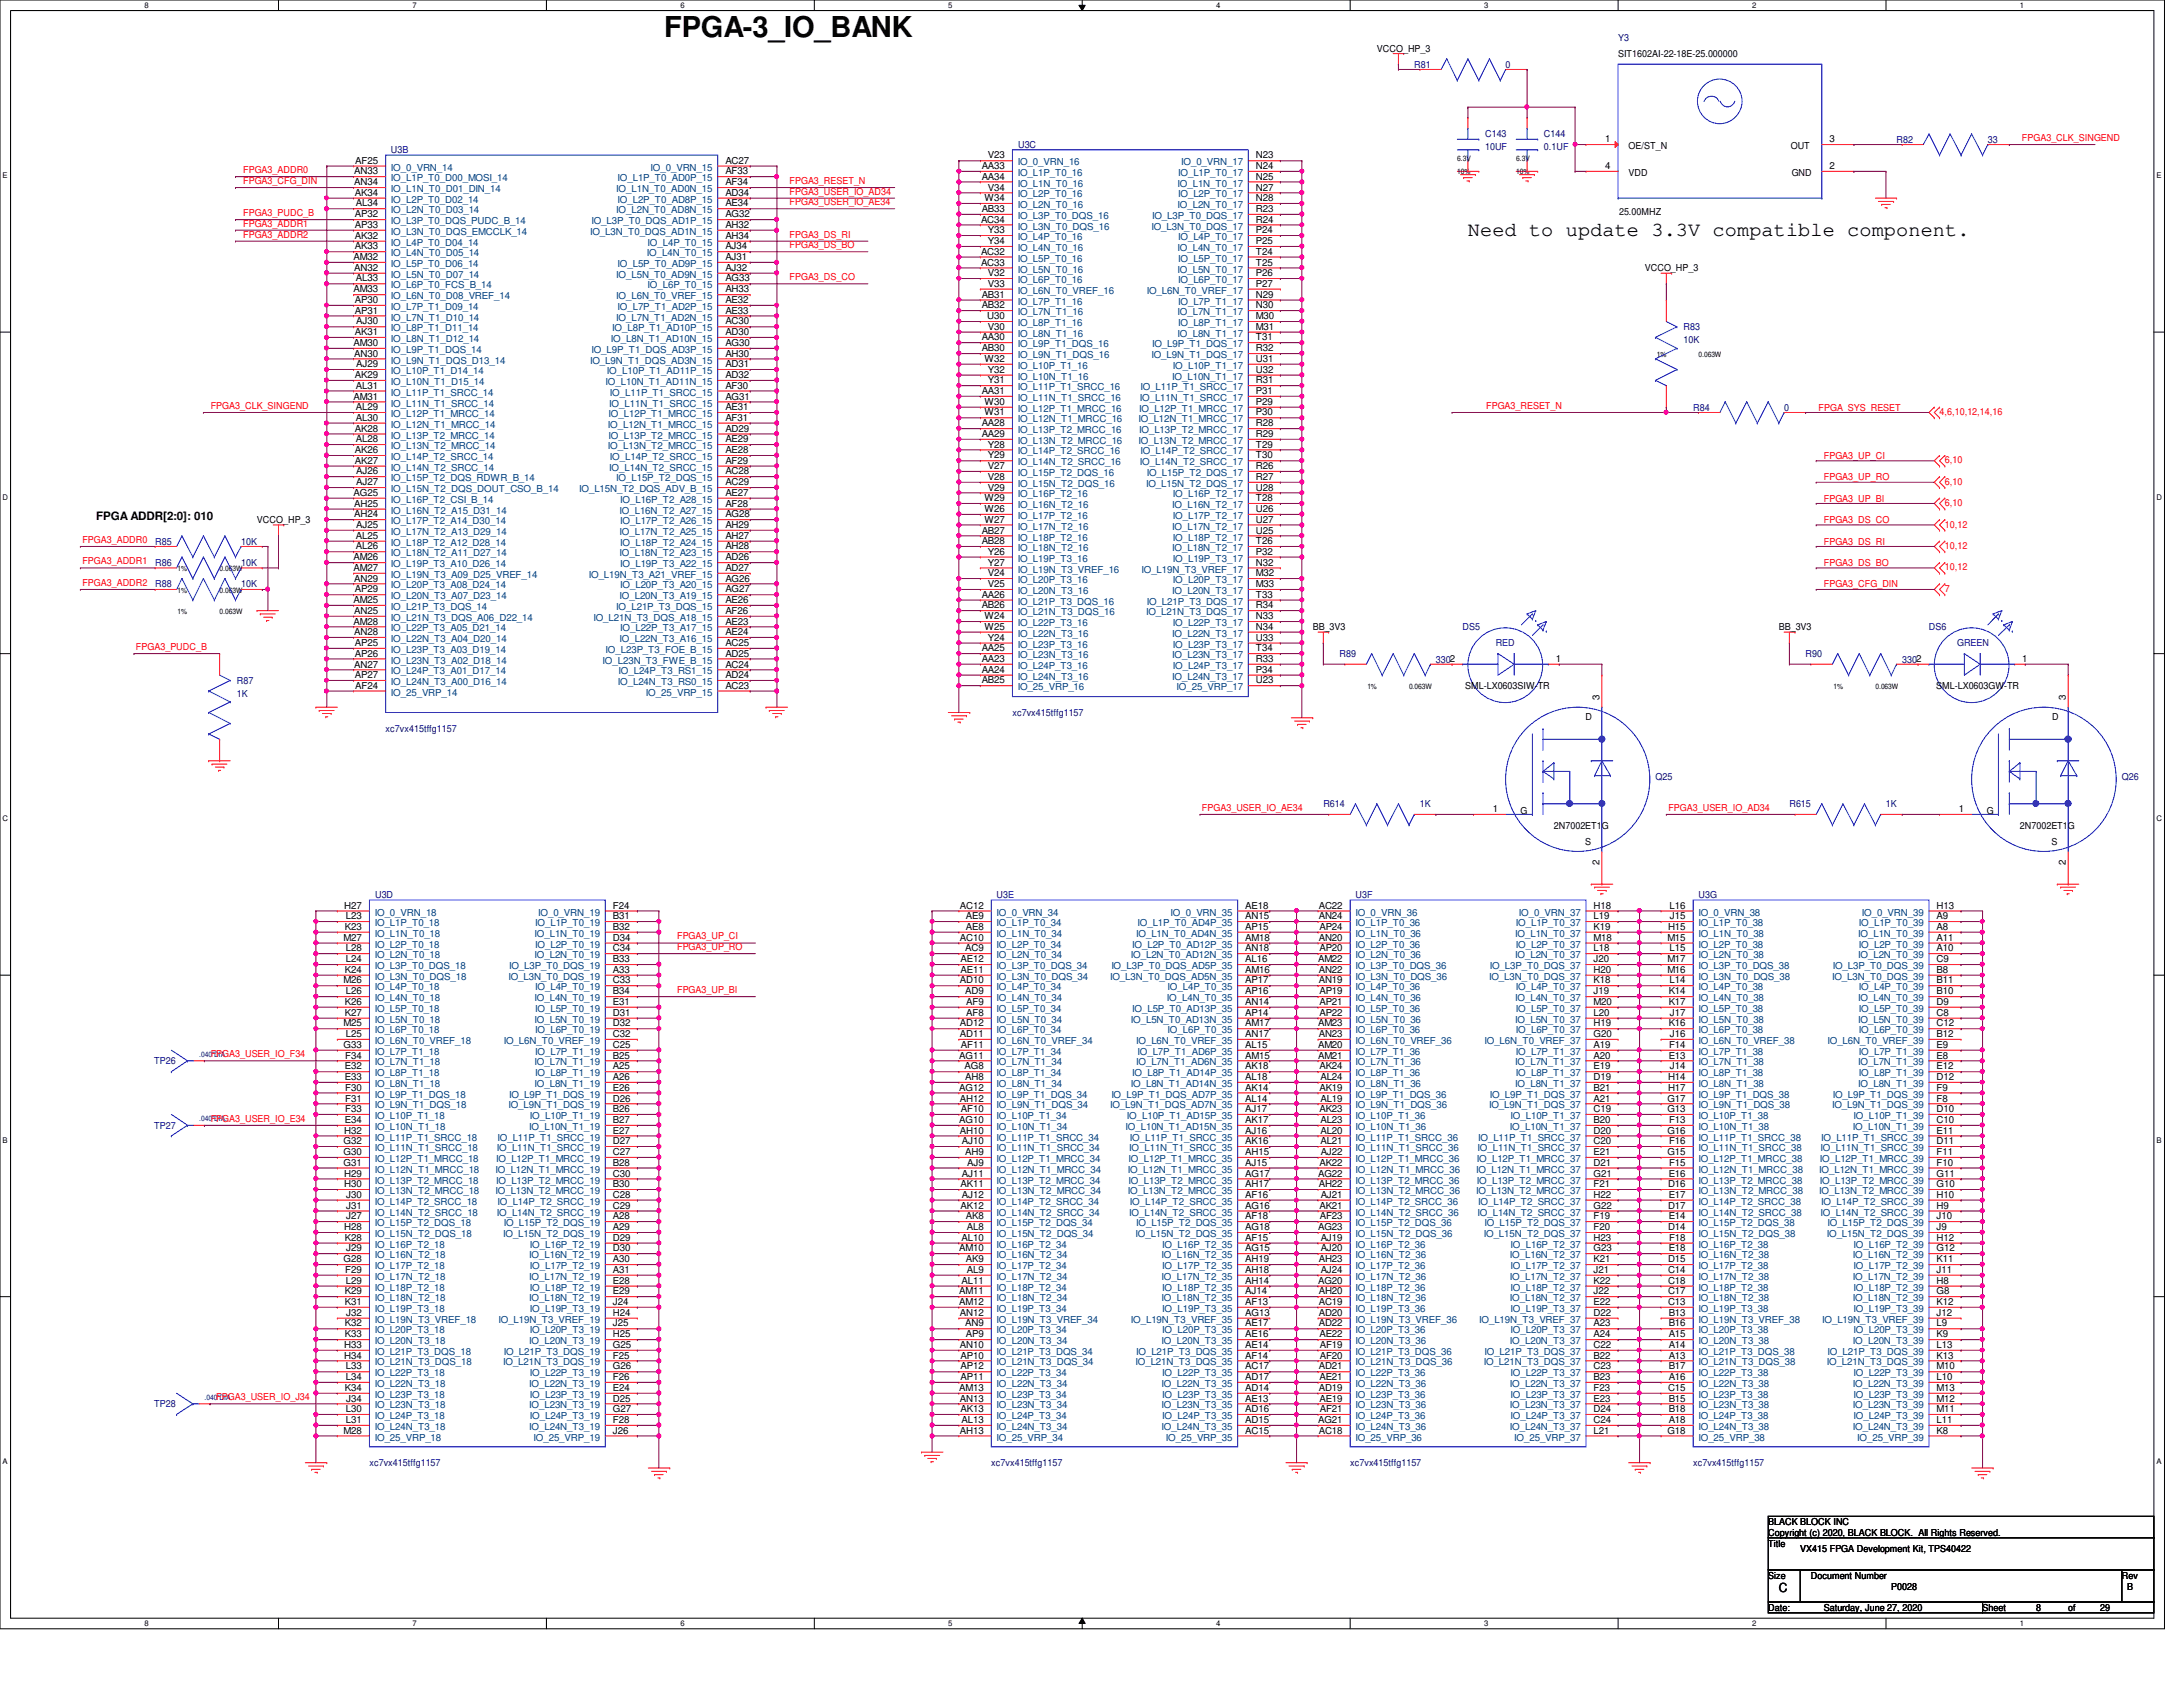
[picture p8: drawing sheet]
<svg xmlns="http://www.w3.org/2000/svg" width="279mm" height="216mm" viewBox="0 0 279 216" stroke-linecap="round" stroke-linejoin="round" font-family="sans-serif">
<defs><g id="words">
<text font-size="3.7" x="85" y="4.8">FPGA-3_IO_BANK</text>
<text font-size="2.6" x="187.9" y="30.2">Need to update 3.3V compatible component.</text>
<text font-size="1.6" x="227.7" y="203.8">C</text>
<text font-size="1.5" x="12.3" y="66.5">FPGA ADDR[2:0]: 010</text>
<g font-size="1.2" fill="#000080">
<text x="207.1" y="5.2">Y3</text>
<text x="181" y="8.7">R81</text>
<text x="192.7" y="8.7">0</text>
<text x="190.1" y="17.6">C143</text>
<text x="197.6" y="17.6">C144</text>
<text x="50" y="19.6">U3B</text>
<text x="130.3" y="19">U3C</text>
<text x="190.1" y="19.2">10UF</text>
<text x="197.6" y="19.2">0.1UF</text>
<text x="242.7" y="18.3">R82</text>
<text x="254.4" y="18.3">33</text>
<text x="215.5" y="42.3">R83</text>
<text x="215.5" y="43.9">10K</text>
<text x="216.7" y="52.6">R84</text>
<text x="228.3" y="52.6">0</text>
<text x="19.9" y="69.7">R85</text>
<text x="30.9" y="69.7">10K</text>
<text x="19.9" y="72.4">R86</text>
<text x="19.9" y="75.2">R88</text>
<text x="30.9" y="72.4">10K</text>
<text x="30.9" y="75.2">10K</text>
<text x="187.2" y="80.7">DS5</text>
<text x="191.4" y="82.7">RED</text>
<text x="246.9" y="80.7">DS6</text>
<text x="250.5" y="82.7">GREEN</text>
<text x="30.3" y="87.5">R87</text>
<text x="30.3" y="89.2">1K</text>
<text x="171.4" y="84.1">R89</text>
<text x="183.8" y="84.8">3302</text>
<text x="231.1" y="84.1">R90</text>
<text x="243.5" y="84.8">3302</text>
<text x="49.4" y="93.7">xc7vx415tffg1157</text>
<text x="129.6" y="91.7">xc7vx415tffg1157</text>
<text x="211.9" y="99.9">Q25</text>
<text x="271.6" y="99.9">Q26</text>
<text x="169.4" y="103.3">R614</text>
<text x="181.7" y="103.3">1K</text>
<text x="229" y="103.3">R615</text>
<text x="241.4" y="103.3">1K</text>
<text x="48" y="115">U3D</text>
<text x="127.6" y="115">U3E</text>
<text x="173.5" y="115">U3F</text>
<text x="217.4" y="115">U3G</text>
<text x="19.7" y="136.2">TP26</text>
<text x="19.7" y="144.4">TP27</text>
<text x="19.7" y="180.1">TP28</text>
<text x="47.3" y="187.7">xc7vx415tffg1157</text>
<text x="126.9" y="187.7">xc7vx415tffg1157</text>
<text x="172.8" y="187.7">xc7vx415tffg1157</text>
<text x="216.7" y="187.7">xc7vx415tffg1157</text>
</g>
<g font-size="1.2">
<text x="176.2" y="6.6">VCCO_HP_3</text>
<text x="207.1" y="7.3">SIT1602AI-22-18E-25.000000</text>
<text x="45.3" y="22.3">AN33</text>
<text x="45.3" y="23.7">AN34</text>
<text x="45.5" y="21">AF25</text>
<text x="92.8" y="21">AC27</text>
<text x="92.8" y="22.3">AF33</text>
<text x="92.8" y="23.7">AF34</text>
<text x="125.6" y="21.6">AA33</text>
<text x="125.6" y="23">AA34</text>
<text x="126.4" y="20.3">V23</text>
<text x="160.7" y="20.3">N23</text>
<text x="160.7" y="21.6">N24</text>
<text x="160.7" y="23">N25</text>
<text x="205.4" y="18.2">1</text>
<text x="205.4" y="21.6">4</text>
<text x="208.4" y="19.1">OE/ST_N</text>
<text x="208.4" y="22.5">VDD</text>
<text x="229.2" y="19.1">OUT</text>
<text x="229.3" y="22.5">GND</text>
<text x="234.1" y="21.6">2</text>
<text x="234.1" y="18.2">3</text>
<text x="45.4" y="25.1">AK34</text>
<text x="45.4" y="27.8">AP32</text>
<text x="45.4" y="29.2">AP33</text>
<text x="45.6" y="26.4">AL34</text>
<text x="92.8" y="25.1">AD34</text>
<text x="92.8" y="26.4">AE34</text>
<text x="92.8" y="27.8">AG32</text>
<text x="92.8" y="29.2">AH32</text>
<text x="125.6" y="28.5">AC34</text>
<text x="125.6" y="27.1">AB33</text>
<text x="126" y="25.7">W34</text>
<text x="126.4" y="24.4">V34</text>
<text x="126.4" y="29.8">Y33</text>
<text x="160.7" y="24.4">N27</text>
<text x="160.7" y="25.7">N28</text>
<text x="160.7" y="27.1">R23</text>
<text x="160.7" y="28.5">R24</text>
<text x="160.7" y="29.8">P24</text>
<text x="207.2" y="27.5">25.00MHZ</text>
<text x="45.3" y="33.3">AM32</text>
<text x="45.3" y="34.7">AN32</text>
<text x="45.4" y="30.6">AK32</text>
<text x="45.4" y="31.9">AK33</text>
<text x="92.8" y="30.6">AH34</text>
<text x="92.8" y="31.9">AJ34</text>
<text x="92.8" y="33.3">AJ31</text>
<text x="92.8" y="34.7">AJ32</text>
<text x="125.6" y="32.6">AC32</text>
<text x="125.6" y="34">AC33</text>
<text x="126.4" y="31.2">Y34</text>
<text x="126.4" y="35.3">V32</text>
<text x="160.7" y="31.2">P25</text>
<text x="160.7" y="32.6">T24</text>
<text x="160.7" y="34">T25</text>
<text x="160.7" y="35.3">P26</text>
<text x="210.5" y="34.7">VCCO_HP_3</text>
<text x="45.3" y="37.4">AM33</text>
<text x="45.4" y="38.8">AP30</text>
<text x="45.4" y="40.1">AP31</text>
<text x="45.6" y="36">AL33</text>
<text x="45.6" y="41.5">AJ30</text>
<text x="92.8" y="36">AG33</text>
<text x="92.8" y="37.4">AH33</text>
<text x="92.8" y="38.8">AE32</text>
<text x="92.8" y="40.1">AE33</text>
<text x="92.8" y="41.5">AC30</text>
<text x="125.6" y="38.1">AB31</text>
<text x="125.6" y="39.5">AB32</text>
<text x="126.4" y="40.9">U30</text>
<text x="126.4" y="36.7">V33</text>
<text x="160.7" y="36.7">P27</text>
<text x="160.7" y="38.1">N29</text>
<text x="160.7" y="39.5">N30</text>
<text x="160.7" y="40.9">M30</text>
<text x="45.3" y="44.3">AM30</text>
<text x="45.3" y="45.6">AN30</text>
<text x="45.4" y="42.9">AK31</text>
<text x="45.6" y="47">AJ29</text>
<text x="92.8" y="42.9">AD30</text>
<text x="92.8" y="44.3">AG30</text>
<text x="92.8" y="45.6">AH30</text>
<text x="92.8" y="47">AD31</text>
<text x="125.6" y="43.6">AA30</text>
<text x="125.6" y="45">AB30</text>
<text x="126" y="46.3">W32</text>
<text x="126.4" y="42.2">V30</text>
<text x="126.4" y="47.7">Y32</text>
<text x="160.7" y="42.2">M31</text>
<text x="160.7" y="43.6">T31</text>
<text x="160.7" y="45">R32</text>
<text x="160.7" y="46.3">U31</text>
<text x="160.7" y="47.7">U32</text>
<text x="45.3" y="51.1">AM31</text>
<text x="45.4" y="48.4">AK29</text>
<text x="45.6" y="49.7">AL31</text>
<text x="45.6" y="52.5">AL29</text>
<text x="45.6" y="53.8">AL30</text>
<text x="92.8" y="48.4">AD32</text>
<text x="92.8" y="49.7">AF30</text>
<text x="92.8" y="51.1">AG31</text>
<text x="92.8" y="52.5">AE31</text>
<text x="92.8" y="53.8">AF31</text>
<text x="125.6" y="50.4">AA31</text>
<text x="126" y="51.8">W30</text>
<text x="126" y="53.2">W31</text>
<text x="126.4" y="49.1">Y31</text>
<text x="160.7" y="49.1">R31</text>
<text x="160.7" y="50.4">P31</text>
<text x="160.7" y="51.8">P29</text>
<text x="160.7" y="53.2">P30</text>
<text x="45.4" y="55.2">AK28</text>
<text x="45.4" y="58">AK26</text>
<text x="45.4" y="59.4">AK27</text>
<text x="45.6" y="56.6">AL28</text>
<text x="92.8" y="55.2">AD29</text>
<text x="92.8" y="56.6">AE29</text>
<text x="92.8" y="58">AE28</text>
<text x="92.8" y="59.4">AF29</text>
<text x="125.6" y="54.6">AA28</text>
<text x="125.6" y="55.9">AA29</text>
<text x="126.4" y="57.3">Y28</text>
<text x="126.4" y="58.7">Y29</text>
<text x="160.7" y="54.6">R28</text>
<text x="160.7" y="55.9">R29</text>
<text x="160.7" y="57.3">T29</text>
<text x="160.7" y="58.7">T30</text>
<text x="45.3" y="63.5">AG25</text>
<text x="45.3" y="64.9">AH25</text>
<text x="45.6" y="60.7">AJ26</text>
<text x="45.6" y="62.1">AJ27</text>
<text x="92.8" y="60.7">AC28</text>
<text x="92.8" y="62.1">AC29</text>
<text x="92.8" y="63.5">AE27</text>
<text x="92.8" y="64.9">AF28</text>
<text x="126" y="64.1">W29</text>
<text x="126" y="65.5">W26</text>
<text x="126.4" y="60">V27</text>
<text x="126.4" y="61.4">V28</text>
<text x="126.4" y="62.8">V29</text>
<text x="160.7" y="60">R26</text>
<text x="160.7" y="61.4">R27</text>
<text x="160.7" y="62.8">U28</text>
<text x="160.7" y="64.1">T28</text>
<text x="160.7" y="65.5">U26</text>
<text x="32.9" y="67">VCCO_HP_3</text>
<text x="45.3" y="71.7">AM26</text>
<text x="45.3" y="66.2">AH24</text>
<text x="45.6" y="69">AL25</text>
<text x="45.6" y="70.3">AL26</text>
<text x="45.6" y="67.6">AJ25</text>
<text x="92.8" y="66.2">AG28</text>
<text x="92.8" y="67.6">AH29</text>
<text x="92.8" y="69">AH27</text>
<text x="92.8" y="70.3">AH28</text>
<text x="92.8" y="71.7">AD26</text>
<text x="125.6" y="68.3">AB27</text>
<text x="125.6" y="69.6">AB28</text>
<text x="126" y="66.9">W27</text>
<text x="126.4" y="71">Y26</text>
<text x="160.7" y="66.9">U27</text>
<text x="160.7" y="68.3">U25</text>
<text x="160.7" y="69.6">T26</text>
<text x="160.7" y="71">P32</text>
<text x="45.3" y="73.1">AM27</text>
<text x="45.3" y="77.2">AM25</text>
<text x="45.3" y="74.4">AN29</text>
<text x="45.4" y="75.8">AP29</text>
<text x="92.8" y="73.1">AD27</text>
<text x="92.8" y="74.4">AG26</text>
<text x="92.8" y="75.8">AG27</text>
<text x="92.8" y="77.2">AE26</text>
<text x="125.6" y="76.5">AA26</text>
<text x="125.6" y="77.9">AB26</text>
<text x="126.4" y="72.4">Y27</text>
<text x="126.4" y="73.7">V24</text>
<text x="126.4" y="75.1">V25</text>
<text x="160.7" y="72.4">N32</text>
<text x="160.7" y="73.7">M32</text>
<text x="160.7" y="75.1">M33</text>
<text x="160.7" y="76.5">T33</text>
<text x="160.7" y="77.9">R34</text>
<text x="45.3" y="79.9">AM28</text>
<text x="45.3" y="78.6">AN25</text>
<text x="45.3" y="81.3">AN28</text>
<text x="45.4" y="82.7">AP25</text>
<text x="92.8" y="78.6">AF26</text>
<text x="92.8" y="79.9">AE23</text>
<text x="92.8" y="81.3">AE24</text>
<text x="92.8" y="82.7">AC25</text>
<text x="125.6" y="83.4">AA25</text>
<text x="126" y="79.2">W24</text>
<text x="126" y="80.6">W25</text>
<text x="126.4" y="82">Y24</text>
<text x="160.7" y="79.2">N33</text>
<text x="160.7" y="80.6">N34</text>
<text x="160.7" y="82">U33</text>
<text x="160.7" y="83.4">T34</text>
<text x="168" y="80.7">BB_3V3</text>
<text x="227.7" y="80.7">BB_3V3</text>
<text x="45.3" y="85.4">AN27</text>
<text x="45.4" y="84">AP26</text>
<text x="45.4" y="86.8">AP27</text>
<text x="45.5" y="88.1">AF24</text>
<text x="92.8" y="84">AD25</text>
<text x="92.8" y="85.4">AC24</text>
<text x="92.8" y="86.8">AD24</text>
<text x="92.8" y="88.1">AC23</text>
<text x="125.6" y="84.7">AA23</text>
<text x="125.6" y="86.1">AA24</text>
<text x="125.6" y="87.5">AB25</text>
<text x="160.7" y="84.7">R33</text>
<text x="160.7" y="86.1">P34</text>
<text x="160.7" y="87.5">U23</text>
<text x="187.5" y="88.2">SML-LX0603SIW-TR</text>
<text x="199.1" y="84.7">1</text>
<text x="204.7" y="89.5" transform="rotate(-90 204.7 89.5)">3</text>
<text x="247.8" y="88.2">SML-LX0603GW-TR</text>
<text x="258.8" y="84.7">1</text>
<text x="264.4" y="89.5" transform="rotate(-90 264.4 89.5)">3</text>
<text x="202.9" y="92.2">D</text>
<text x="262.6" y="92.2">D</text>
<text x="191.1" y="103.9">1</text>
<text x="194.6" y="104.1">G</text>
<text x="198.9" y="106">2N7002ET1G</text>
<text x="250.7" y="103.9">1</text>
<text x="254.3" y="104.1">G</text>
<text x="258.5" y="106">2N7002ET1G</text>
<text x="202.9" y="108.1">S</text>
<text x="204.7" y="110.7" transform="rotate(-90 204.7 110.7)">2</text>
<text x="262.6" y="108.1">S</text>
<text x="264.4" y="110.7" transform="rotate(-90 264.4 110.7)">2</text>
<text x="44.1" y="116.3">H27</text>
<text x="44.2" y="119">K23</text>
<text x="44.3" y="117.6">L23</text>
<text x="78.4" y="116.3">F24</text>
<text x="78.4" y="117.6">B31</text>
<text x="78.4" y="119">B32</text>
<text x="122.9" y="116.3">AC12</text>
<text x="123.6" y="117.6">AE9</text>
<text x="123.6" y="119">AE8</text>
<text x="159.4" y="116.3">AE18</text>
<text x="159.4" y="117.6">AN15</text>
<text x="159.4" y="119">AP15</text>
<text x="168.8" y="116.3">AC22</text>
<text x="168.8" y="117.6">AN24</text>
<text x="168.9" y="119">AP24</text>
<text x="204" y="116.3">H18</text>
<text x="204" y="117.6">L19</text>
<text x="204" y="119">K19</text>
<text x="213.5" y="119">H15</text>
<text x="213.7" y="116.3">L16</text>
<text x="213.7" y="117.6">J15</text>
<text x="247.9" y="116.3">H13</text>
<text x="247.9" y="117.6">A9</text>
<text x="247.9" y="119">A8</text>
<text x="44" y="120.4">M27</text>
<text x="44" y="125.9">M26</text>
<text x="44.2" y="124.5">K24</text>
<text x="44.3" y="121.8">L28</text>
<text x="44.3" y="123.1">L24</text>
<text x="78.4" y="120.4">D34</text>
<text x="78.4" y="121.8">C34</text>
<text x="78.4" y="123.1">B33</text>
<text x="78.4" y="124.5">A33</text>
<text x="78.4" y="125.9">C33</text>
<text x="122.9" y="120.4">AC10</text>
<text x="122.9" y="125.9">AD10</text>
<text x="122.9" y="123.1">AE12</text>
<text x="122.9" y="124.5">AE11</text>
<text x="123.5" y="121.8">AC9</text>
<text x="159.4" y="120.4">AM18</text>
<text x="159.4" y="121.8">AN18</text>
<text x="159.4" y="123.1">AL16</text>
<text x="159.4" y="124.5">AM16</text>
<text x="159.4" y="125.9">AP17</text>
<text x="168.7" y="123.1">AM22</text>
<text x="168.8" y="120.4">AN20</text>
<text x="168.8" y="124.5">AN22</text>
<text x="168.8" y="125.9">AN19</text>
<text x="168.9" y="121.8">AP20</text>
<text x="204" y="120.4">M18</text>
<text x="204" y="121.8">L18</text>
<text x="204" y="123.1">J20</text>
<text x="204" y="124.5">H20</text>
<text x="204" y="125.9">K18</text>
<text x="213.4" y="120.4">M15</text>
<text x="213.4" y="123.1">M17</text>
<text x="213.4" y="124.5">M16</text>
<text x="213.7" y="121.8">L15</text>
<text x="213.7" y="125.9">L14</text>
<text x="247.9" y="120.4">A11</text>
<text x="247.9" y="121.8">A10</text>
<text x="247.9" y="123.1">C9</text>
<text x="247.9" y="124.5">B8</text>
<text x="247.9" y="125.9">B11</text>
<text x="44" y="131.4">M25</text>
<text x="44.2" y="128.6">K26</text>
<text x="44.2" y="130">K27</text>
<text x="44.3" y="127.3">L26</text>
<text x="78.4" y="127.3">B34</text>
<text x="78.4" y="128.6">E31</text>
<text x="78.4" y="130">D31</text>
<text x="78.4" y="131.4">D32</text>
<text x="122.9" y="131.4">AD12</text>
<text x="123.5" y="127.3">AD9</text>
<text x="123.7" y="128.6">AF9</text>
<text x="123.7" y="130">AF8</text>
<text x="159.4" y="127.3">AP16</text>
<text x="159.4" y="128.6">AN14</text>
<text x="159.4" y="130">AP14</text>
<text x="159.4" y="131.4">AM17</text>
<text x="168.7" y="131.4">AM23</text>
<text x="168.9" y="127.3">AP19</text>
<text x="168.9" y="128.6">AP21</text>
<text x="168.9" y="130">AP22</text>
<text x="204" y="127.3">J19</text>
<text x="204" y="128.6">M20</text>
<text x="204" y="130">L20</text>
<text x="204" y="131.4">H19</text>
<text x="213.6" y="127.3">K14</text>
<text x="213.6" y="128.6">K17</text>
<text x="213.6" y="131.4">K16</text>
<text x="213.7" y="130">J17</text>
<text x="247.9" y="127.3">B10</text>
<text x="247.9" y="128.6">D9</text>
<text x="247.9" y="130">C8</text>
<text x="247.9" y="131.4">C12</text>
<text x="44" y="134.1">G33</text>
<text x="44.2" y="136.9">E32</text>
<text x="44.2" y="135.5">F34</text>
<text x="44.3" y="132.7">L25</text>
<text x="78.4" y="132.7">C32</text>
<text x="78.4" y="134.1">C25</text>
<text x="78.4" y="135.5">B25</text>
<text x="78.4" y="136.9">A25</text>
<text x="122.8" y="135.5">AG11</text>
<text x="122.9" y="132.7">AD11</text>
<text x="123" y="134.1">AF11</text>
<text x="123.4" y="136.9">AG8</text>
<text x="159.4" y="132.7">AN17</text>
<text x="159.4" y="134.1">AL15</text>
<text x="159.4" y="135.5">AM15</text>
<text x="159.4" y="136.9">AK18</text>
<text x="168.7" y="134.1">AM20</text>
<text x="168.7" y="135.5">AM21</text>
<text x="168.8" y="132.7">AN23</text>
<text x="168.9" y="136.9">AK24</text>
<text x="204" y="132.7">G20</text>
<text x="204" y="134.1">A19</text>
<text x="204" y="135.5">A20</text>
<text x="204" y="136.9">E19</text>
<text x="213.6" y="135.5">E13</text>
<text x="213.6" y="134.1">F14</text>
<text x="213.7" y="132.7">J16</text>
<text x="213.7" y="136.9">J14</text>
<text x="247.9" y="132.7">B12</text>
<text x="247.9" y="134.1">E9</text>
<text x="247.9" y="135.5">E8</text>
<text x="247.9" y="136.9">E12</text>
<text x="44.2" y="138.2">E33</text>
<text x="44.2" y="143.7">E34</text>
<text x="44.2" y="139.6">F30</text>
<text x="44.2" y="141">F31</text>
<text x="44.2" y="142.3">F33</text>
<text x="78.4" y="138.2">A26</text>
<text x="78.4" y="139.6">E26</text>
<text x="78.4" y="141">D26</text>
<text x="78.4" y="142.3">B26</text>
<text x="78.4" y="143.7">B27</text>
<text x="122.8" y="139.6">AG12</text>
<text x="122.8" y="143.7">AG10</text>
<text x="122.9" y="141">AH12</text>
<text x="123" y="142.3">AF10</text>
<text x="123.5" y="138.2">AH8</text>
<text x="159.4" y="138.2">AL18</text>
<text x="159.4" y="139.6">AK14</text>
<text x="159.4" y="141">AL14</text>
<text x="159.4" y="142.3">AJ17</text>
<text x="159.4" y="143.7">AK17</text>
<text x="168.9" y="139.6">AK19</text>
<text x="168.9" y="142.3">AK23</text>
<text x="169" y="138.2">AL24</text>
<text x="169" y="141">AL19</text>
<text x="169" y="143.7">AL23</text>
<text x="204" y="138.2">D19</text>
<text x="204" y="139.6">B21</text>
<text x="204" y="141">A21</text>
<text x="204" y="142.3">C19</text>
<text x="204" y="143.7">B20</text>
<text x="213.4" y="141">G17</text>
<text x="213.4" y="142.3">G13</text>
<text x="213.5" y="138.2">H14</text>
<text x="213.5" y="139.6">H17</text>
<text x="213.6" y="143.7">F13</text>
<text x="247.9" y="138.2">D12</text>
<text x="247.9" y="139.6">F9</text>
<text x="247.9" y="141">F8</text>
<text x="247.9" y="142.3">D10</text>
<text x="247.9" y="143.7">C10</text>
<text x="44" y="146.4">G32</text>
<text x="44" y="147.8">G30</text>
<text x="44" y="149.2">G31</text>
<text x="44.1" y="145.1">H32</text>
<text x="78.4" y="145.1">E27</text>
<text x="78.4" y="146.4">D27</text>
<text x="78.4" y="147.8">C27</text>
<text x="78.4" y="149.2">B28</text>
<text x="122.9" y="145.1">AH10</text>
<text x="123.1" y="146.4">AJ10</text>
<text x="123.5" y="147.8">AH9</text>
<text x="123.8" y="149.2">AJ9</text>
<text x="159.4" y="145.1">AJ16</text>
<text x="159.4" y="146.4">AK16</text>
<text x="159.4" y="147.8">AH15</text>
<text x="159.4" y="149.2">AJ15</text>
<text x="168.9" y="149.2">AK22</text>
<text x="169" y="145.1">AL20</text>
<text x="169" y="146.4">AL21</text>
<text x="169" y="147.8">AJ22</text>
<text x="204" y="145.1">D20</text>
<text x="204" y="146.4">C20</text>
<text x="204" y="147.8">E21</text>
<text x="204" y="149.2">D21</text>
<text x="213.4" y="145.1">G16</text>
<text x="213.4" y="147.8">G15</text>
<text x="213.6" y="146.4">F16</text>
<text x="213.6" y="149.2">F15</text>
<text x="247.9" y="145.1">E11</text>
<text x="247.9" y="146.4">D11</text>
<text x="247.9" y="147.8">F11</text>
<text x="247.9" y="149.2">F10</text>
<text x="44.1" y="150.6">H29</text>
<text x="44.1" y="151.9">H30</text>
<text x="44.3" y="153.3">J30</text>
<text x="44.3" y="154.7">J31</text>
<text x="78.4" y="150.6">C30</text>
<text x="78.4" y="151.9">B30</text>
<text x="78.4" y="153.3">C28</text>
<text x="78.4" y="154.7">C29</text>
<text x="122.9" y="151.9">AK11</text>
<text x="122.9" y="154.7">AK12</text>
<text x="123.1" y="150.6">AJ11</text>
<text x="123.1" y="153.3">AJ12</text>
<text x="159.4" y="150.6">AG17</text>
<text x="159.4" y="151.9">AH17</text>
<text x="159.4" y="153.3">AF16</text>
<text x="159.4" y="154.7">AG16</text>
<text x="168.7" y="150.6">AG22</text>
<text x="168.8" y="151.9">AH22</text>
<text x="168.9" y="154.7">AK21</text>
<text x="169" y="153.3">AJ21</text>
<text x="204" y="150.6">G21</text>
<text x="204" y="151.9">F21</text>
<text x="204" y="153.3">H22</text>
<text x="204" y="154.7">G22</text>
<text x="213.5" y="151.9">D16</text>
<text x="213.5" y="154.7">D17</text>
<text x="213.6" y="150.6">E16</text>
<text x="213.6" y="153.3">E17</text>
<text x="247.9" y="150.6">G11</text>
<text x="247.9" y="151.9">G10</text>
<text x="247.9" y="153.3">H10</text>
<text x="247.9" y="154.7">H9</text>
<text x="44" y="161.5">G28</text>
<text x="44.1" y="157.4">H28</text>
<text x="44.2" y="158.8">K28</text>
<text x="44.3" y="156">J27</text>
<text x="44.3" y="160.1">J29</text>
<text x="78.4" y="156">A28</text>
<text x="78.4" y="157.4">A29</text>
<text x="78.4" y="158.8">D29</text>
<text x="78.4" y="160.1">D30</text>
<text x="78.4" y="161.5">A30</text>
<text x="122.8" y="160.1">AM10</text>
<text x="123.1" y="158.8">AL10</text>
<text x="123.6" y="156">AK8</text>
<text x="123.6" y="161.5">AK9</text>
<text x="123.7" y="157.4">AL8</text>
<text x="159.4" y="156">AF18</text>
<text x="159.4" y="157.4">AG18</text>
<text x="159.4" y="158.8">AF15</text>
<text x="159.4" y="160.1">AG15</text>
<text x="159.4" y="161.5">AH19</text>
<text x="168.7" y="157.4">AG23</text>
<text x="168.8" y="161.5">AH23</text>
<text x="168.9" y="156">AF23</text>
<text x="169" y="158.8">AJ19</text>
<text x="169" y="160.1">AJ20</text>
<text x="204" y="156">F19</text>
<text x="204" y="157.4">F20</text>
<text x="204" y="158.8">H23</text>
<text x="204" y="160.1">G23</text>
<text x="204" y="161.5">K21</text>
<text x="213.5" y="157.4">D14</text>
<text x="213.5" y="161.5">D15</text>
<text x="213.6" y="156">E14</text>
<text x="213.6" y="160.1">E18</text>
<text x="213.6" y="158.8">F18</text>
<text x="247.9" y="156">J10</text>
<text x="247.9" y="157.4">J9</text>
<text x="247.9" y="158.8">H12</text>
<text x="247.9" y="160.1">G12</text>
<text x="247.9" y="161.5">K11</text>
<text x="44.2" y="165.7">K29</text>
<text x="44.2" y="167">K31</text>
<text x="44.2" y="162.9">F29</text>
<text x="44.3" y="164.3">L29</text>
<text x="78.4" y="162.9">A31</text>
<text x="78.4" y="164.3">E28</text>
<text x="78.4" y="165.7">E29</text>
<text x="78.4" y="167">J24</text>
<text x="122.8" y="165.7">AM11</text>
<text x="122.8" y="167">AM12</text>
<text x="123.1" y="164.3">AL11</text>
<text x="123.7" y="162.9">AL9</text>
<text x="159.4" y="162.9">AH18</text>
<text x="159.4" y="164.3">AH14</text>
<text x="159.4" y="165.7">AJ14</text>
<text x="159.4" y="167">AF13</text>
<text x="168.7" y="164.3">AG20</text>
<text x="168.8" y="165.7">AH20</text>
<text x="168.8" y="167">AC19</text>
<text x="169" y="162.9">AJ24</text>
<text x="204" y="162.9">J21</text>
<text x="204" y="164.3">K22</text>
<text x="204" y="165.7">J22</text>
<text x="204" y="167">E22</text>
<text x="213.5" y="162.9">C14</text>
<text x="213.5" y="164.3">C18</text>
<text x="213.5" y="165.7">C17</text>
<text x="213.5" y="167">C13</text>
<text x="247.9" y="162.9">J11</text>
<text x="247.9" y="164.3">H8</text>
<text x="247.9" y="165.7">G8</text>
<text x="247.9" y="167">K12</text>
<text x="44.1" y="172.5">H33</text>
<text x="44.1" y="173.9">H34</text>
<text x="44.2" y="169.8">K32</text>
<text x="44.2" y="171.2">K33</text>
<text x="44.3" y="168.4">J32</text>
<text x="78.4" y="168.4">H24</text>
<text x="78.4" y="169.8">J25</text>
<text x="78.4" y="171.2">H25</text>
<text x="78.4" y="172.5">G25</text>
<text x="78.4" y="173.9">F25</text>
<text x="122.9" y="168.4">AN12</text>
<text x="122.9" y="172.5">AN10</text>
<text x="122.9" y="173.9">AP10</text>
<text x="123.5" y="169.8">AN9</text>
<text x="123.6" y="171.2">AP9</text>
<text x="159.4" y="168.4">AG13</text>
<text x="159.4" y="169.8">AE17</text>
<text x="159.4" y="171.2">AE16</text>
<text x="159.4" y="172.5">AE14</text>
<text x="159.4" y="173.9">AF14</text>
<text x="168.8" y="168.4">AD20</text>
<text x="168.8" y="169.8">AD22</text>
<text x="168.9" y="171.2">AE22</text>
<text x="168.9" y="172.5">AF19</text>
<text x="168.9" y="173.9">AF20</text>
<text x="204" y="168.4">D22</text>
<text x="204" y="169.8">A23</text>
<text x="204" y="171.2">A24</text>
<text x="204" y="172.5">C22</text>
<text x="204" y="173.9">B22</text>
<text x="213.6" y="168.4">B13</text>
<text x="213.6" y="169.8">B16</text>
<text x="213.6" y="171.2">A15</text>
<text x="213.6" y="172.5">A14</text>
<text x="213.6" y="173.9">A13</text>
<text x="247.9" y="168.4">J12</text>
<text x="247.9" y="169.8">L9</text>
<text x="247.9" y="171.2">K9</text>
<text x="247.9" y="172.5">L13</text>
<text x="247.9" y="173.9">K13</text>
<text x="44.2" y="178">K34</text>
<text x="44.3" y="175.3">L33</text>
<text x="44.3" y="176.6">L34</text>
<text x="44.3" y="179.4">J34</text>
<text x="78.4" y="175.3">G26</text>
<text x="78.4" y="176.6">F26</text>
<text x="78.4" y="178">E24</text>
<text x="78.4" y="179.4">D25</text>
<text x="122.8" y="178">AM13</text>
<text x="122.9" y="179.4">AN13</text>
<text x="122.9" y="175.3">AP12</text>
<text x="122.9" y="176.6">AP11</text>
<text x="159.4" y="175.3">AC17</text>
<text x="159.4" y="176.6">AD17</text>
<text x="159.4" y="178">AD14</text>
<text x="159.4" y="179.4">AE13</text>
<text x="168.8" y="175.3">AD21</text>
<text x="168.8" y="178">AD19</text>
<text x="168.9" y="176.6">AE21</text>
<text x="168.9" y="179.4">AE19</text>
<text x="204" y="175.3">C23</text>
<text x="204" y="176.6">B23</text>
<text x="204" y="178">F23</text>
<text x="204" y="179.4">E23</text>
<text x="213.5" y="178">C15</text>
<text x="213.6" y="175.3">B17</text>
<text x="213.6" y="176.6">A16</text>
<text x="213.6" y="179.4">B15</text>
<text x="247.9" y="175.3">M10</text>
<text x="247.9" y="176.6">L10</text>
<text x="247.9" y="178">M13</text>
<text x="247.9" y="179.4">M12</text>
<text x="44" y="183.5">M28</text>
<text x="44.3" y="180.7">L30</text>
<text x="44.3" y="182.1">L31</text>
<text x="78.4" y="180.7">G27</text>
<text x="78.4" y="182.1">F28</text>
<text x="78.4" y="183.5">J26</text>
<text x="122.9" y="183.5">AH13</text>
<text x="122.9" y="180.7">AK13</text>
<text x="123.1" y="182.1">AL13</text>
<text x="159.4" y="180.7">AD16</text>
<text x="159.4" y="182.1">AD15</text>
<text x="159.4" y="183.5">AC15</text>
<text x="168.7" y="182.1">AG21</text>
<text x="168.8" y="183.5">AC18</text>
<text x="168.9" y="180.7">AF21</text>
<text x="204" y="180.7">D24</text>
<text x="204" y="182.1">C24</text>
<text x="204" y="183.5">L21</text>
<text x="213.4" y="183.5">G18</text>
<text x="213.6" y="180.7">B18</text>
<text x="213.6" y="182.1">A18</text>
<text x="247.9" y="180.7">M11</text>
<text x="247.9" y="182.1">L11</text>
<text x="247.9" y="183.5">K8</text>
<text x="226.3" y="195.2">BLACK BLOCK INC</text>
<text x="226.3" y="196.6">Copyright (c) 2020, BLACK BLOCK. All Rights Reserved.</text>
<text x="226.3" y="198">Title</text>
<text x="226.3" y="202.1">Size</text>
<text x="230.4" y="198.6">VX415 FPGA Development Kit, TPS40422</text>
<text x="231.8" y="202.1">Document Number</text>
<text x="242.1" y="203.5">P0028</text>
<text x="271.6" y="202.1">Rev</text>
<text x="272.2" y="203.5">B</text>
<text x="226.3" y="206.2">Date:</text>
<text x="233.4" y="206.2">Saturday, June 27, 2020</text>
<text x="253.7" y="206.2">Sheet</text>
<text x="260.6" y="206.2">8</text>
<text x="264.7" y="206.2">of</text>
<text x="268.8" y="206.2">29</text>
</g>
<g font-size="1.2" fill="#f00">
<text x="31.1" y="22.1">FPGA3_ADDR0</text>
<text x="31.1" y="23.5">FPGA3_CFG_DIN</text>
<text x="101" y="23.5">FPGA3_RESET_N</text>
<text x="258.8" y="18">FPGA3_CLK_SINGEND</text>
<text x="31.1" y="27.6">FPGA3_PUDC_B</text>
<text x="31.1" y="29">FPGA3_ADDR1</text>
<text x="101" y="24.9">FPGA3_USER_IO_AD34</text>
<text x="101" y="26.2">FPGA3_USER_IO_AE34</text>
<text x="31.1" y="30.4">FPGA3_ADDR2</text>
<text x="101" y="30.4">FPGA3_DS_RI</text>
<text x="101" y="31.7">FPGA3_DS_BO</text>
<text x="101" y="35.9">FPGA3_DS_CO</text>
<text x="27" y="52.3">FPGA3_CLK_SINGEND</text>
<text x="190.2" y="52.3">FPGA3_RESET_N</text>
<text x="232.7" y="52.6">FPGA_SYS_RESET</text>
<text x="248.2" y="53.1">4,6,10,12,14,16</text>
<text x="233.4" y="58.7">FPGA3_UP_CI</text>
<text x="248.9" y="59.3">6,10</text>
<text x="233.4" y="61.5">FPGA3_UP_RO</text>
<text x="233.4" y="64.2">FPGA3_UP_BI</text>
<text x="248.9" y="62">6,10</text>
<text x="248.9" y="64.8">6,10</text>
<text x="10.5" y="69.5">FPGA3_ADDR0</text>
<text x="233.4" y="67">FPGA3_DS_CO</text>
<text x="233.4" y="69.7">FPGA3_DS_RI</text>
<text x="248.9" y="67.5">10,12</text>
<text x="248.9" y="70.3">10,12</text>
<text x="10.5" y="72.2">FPGA3_ADDR1</text>
<text x="10.5" y="75">FPGA3_ADDR2</text>
<text x="233.4" y="72.4">FPGA3_DS_BO</text>
<text x="233.4" y="75.2">FPGA3_CFG_DIN</text>
<text x="248.9" y="73">10,12</text>
<text x="248.9" y="75.7">7</text>
<text x="17.4" y="83.2">FPGA3_PUDC_B</text>
<text x="153.8" y="103.8">FPGA3_USER_IO_AE34</text>
<text x="213.5" y="103.8">FPGA3_USER_IO_AD34</text>
<text x="86.7" y="120.2">FPGA3_UP_CI</text>
<text x="86.7" y="121.6">FPGA3_UP_RO</text>
<text x="86.7" y="127.1">FPGA3_UP_BI</text>
<text x="27" y="135.3">FPGA3_USER_IO_F34</text>
<text x="27" y="143.6">FPGA3_USER_IO_E34</text>
<text x="27.7" y="179.2">FPGA3_USER_IO_J34</text>
</g>
<g font-size="1.2" fill="#004080">
<text x="50" y="21.8">IO_0_VRN_14</text>
<text x="50" y="23.2">IO_L1P_T0_D00_MOSI_14</text>
<text x="79" y="23.2">IO_L1P_T0_AD0P_15</text>
<text x="83.3" y="21.8">IO_0_VRN_15</text>
<text x="130.3" y="21.2">IO_0_VRN_16</text>
<text x="130.3" y="22.5">IO_L1P_T0_16</text>
<text x="130.3" y="23.9">IO_L1N_T0_16</text>
<text x="150.7" y="23.9">IO_L1N_T0_17</text>
<text x="150.8" y="22.5">IO_L1P_T0_17</text>
<text x="151.2" y="21.2">IO_0_VRN_17</text>
<text x="50" y="24.6">IO_L1N_T0_D01_DIN_14</text>
<text x="50" y="26">IO_L2P_T0_D02_14</text>
<text x="50" y="27.3">IO_L2N_T0_D03_14</text>
<text x="50" y="28.7">IO_L3P_T0_DQS_PUDC_B_14</text>
<text x="75.7" y="28.7">IO_L3P_T0_DQS_AD1P_15</text>
<text x="78.9" y="24.6">IO_L1N_T0_AD0N_15</text>
<text x="78.9" y="27.3">IO_L2N_T0_AD8N_15</text>
<text x="79" y="26">IO_L2P_T0_AD8P_15</text>
<text x="130.3" y="25.3">IO_L2P_T0_16</text>
<text x="130.3" y="26.6">IO_L2N_T0_16</text>
<text x="130.3" y="28">IO_L3P_T0_DQS_16</text>
<text x="130.3" y="29.4">IO_L3N_T0_DQS_16</text>
<text x="147.4" y="29.4">IO_L3N_T0_DQS_17</text>
<text x="147.4" y="28">IO_L3P_T0_DQS_17</text>
<text x="150.7" y="26.6">IO_L2N_T0_17</text>
<text x="150.8" y="25.3">IO_L2P_T0_17</text>
<text x="50" y="30.1">IO_L3N_T0_DQS_EMCCLK_14</text>
<text x="50" y="31.5">IO_L4P_T0_D04_14</text>
<text x="50" y="32.8">IO_L4N_T0_D05_14</text>
<text x="50" y="34.2">IO_L5P_T0_D06_14</text>
<text x="50" y="35.6">IO_L5N_T0_D07_14</text>
<text x="75.5" y="30.1">IO_L3N_T0_DQS_AD1N_15</text>
<text x="78.9" y="35.6">IO_L5N_T0_AD9N_15</text>
<text x="79" y="34.2">IO_L5P_T0_AD9P_15</text>
<text x="82.8" y="32.8">IO_L4N_T0_15</text>
<text x="82.9" y="31.5">IO_L4P_T0_15</text>
<text x="130.3" y="30.7">IO_L4P_T0_16</text>
<text x="130.3" y="32.1">IO_L4N_T0_16</text>
<text x="130.3" y="33.5">IO_L5P_T0_16</text>
<text x="130.3" y="34.9">IO_L5N_T0_16</text>
<text x="150.7" y="32.1">IO_L4N_T0_17</text>
<text x="150.7" y="34.9">IO_L5N_T0_17</text>
<text x="150.8" y="30.7">IO_L4P_T0_17</text>
<text x="150.8" y="33.5">IO_L5P_T0_17</text>
<text x="50" y="36.9">IO_L6P_T0_FCS_B_14</text>
<text x="50" y="38.3">IO_L6N_T0_D08_VREF_14</text>
<text x="50" y="39.7">IO_L7P_T1_D09_14</text>
<text x="50" y="41">IO_L7N_T1_D10_14</text>
<text x="78.9" y="38.3">IO_L6N_T0_VREF_15</text>
<text x="78.9" y="41">IO_L7N_T1_AD2N_15</text>
<text x="79" y="39.7">IO_L7P_T1_AD2P_15</text>
<text x="82.9" y="36.9">IO_L6P_T0_15</text>
<text x="130.3" y="36.2">IO_L6P_T0_16</text>
<text x="130.3" y="37.6">IO_L6N_T0_VREF_16</text>
<text x="130.3" y="39">IO_L7P_T1_16</text>
<text x="130.3" y="40.3">IO_L7N_T1_16</text>
<text x="130.3" y="41.7">IO_L8P_T1_16</text>
<text x="146.8" y="37.6">IO_L6N_T0_VREF_17</text>
<text x="150.7" y="40.3">IO_L7N_T1_17</text>
<text x="150.8" y="36.2">IO_L6P_T0_17</text>
<text x="150.8" y="39">IO_L7P_T1_17</text>
<text x="150.8" y="41.7">IO_L8P_T1_17</text>
<text x="50" y="42.4">IO_L8P_T1_D11_14</text>
<text x="50" y="43.8">IO_L8N_T1_D12_14</text>
<text x="50" y="45.2">IO_L9P_T1_DQS_14</text>
<text x="50" y="46.5">IO_L9N_T1_DQS_D13_14</text>
<text x="50" y="47.9">IO_L10P_T1_D14_14</text>
<text x="75.5" y="46.5">IO_L9N_T1_DQS_AD3N_15</text>
<text x="75.7" y="45.2">IO_L9P_T1_DQS_AD3P_15</text>
<text x="77.7" y="47.9">IO_L10P_T1_AD11P_15</text>
<text x="78.2" y="43.8">IO_L8N_T1_AD10N_15</text>
<text x="78.4" y="42.4">IO_L8P_T1_AD10P_15</text>
<text x="130.3" y="43.1">IO_L8N_T1_16</text>
<text x="130.3" y="44.4">IO_L9P_T1_DQS_16</text>
<text x="130.3" y="45.8">IO_L9N_T1_DQS_16</text>
<text x="130.3" y="47.2">IO_L10P_T1_16</text>
<text x="147.4" y="45.8">IO_L9N_T1_DQS_17</text>
<text x="147.4" y="44.4">IO_L9P_T1_DQS_17</text>
<text x="150.1" y="47.2">IO_L10P_T1_17</text>
<text x="150.7" y="43.1">IO_L8N_T1_17</text>
<text x="50" y="49.3">IO_L10N_T1_D15_14</text>
<text x="50" y="50.6">IO_L11P_T1_SRCC_14</text>
<text x="50" y="52">IO_L11N_T1_SRCC_14</text>
<text x="50" y="53.4">IO_L12P_T1_MRCC_14</text>
<text x="77.5" y="49.3">IO_L10N_T1_AD11N_15</text>
<text x="77.9" y="53.4">IO_L12P_T1_MRCC_15</text>
<text x="78" y="52">IO_L11N_T1_SRCC_15</text>
<text x="78.1" y="50.6">IO_L11P_T1_SRCC_15</text>
<text x="130.3" y="48.6">IO_L10N_T1_16</text>
<text x="130.3" y="50">IO_L11P_T1_SRCC_16</text>
<text x="130.3" y="51.3">IO_L11N_T1_SRCC_16</text>
<text x="130.3" y="52.7">IO_L12P_T1_MRCC_16</text>
<text x="145.8" y="52.7">IO_L12P_T1_MRCC_17</text>
<text x="145.9" y="51.3">IO_L11N_T1_SRCC_17</text>
<text x="146" y="50">IO_L11P_T1_SRCC_17</text>
<text x="150" y="48.6">IO_L10N_T1_17</text>
<text x="50" y="54.7">IO_L12N_T1_MRCC_14</text>
<text x="50" y="56.1">IO_L13P_T2_MRCC_14</text>
<text x="50" y="57.5">IO_L13N_T2_MRCC_14</text>
<text x="50" y="58.9">IO_L14P_T2_SRCC_14</text>
<text x="77.8" y="54.7">IO_L12N_T1_MRCC_15</text>
<text x="77.8" y="57.5">IO_L13N_T2_MRCC_15</text>
<text x="77.9" y="56.1">IO_L13P_T2_MRCC_15</text>
<text x="78.1" y="58.9">IO_L14P_T2_SRCC_15</text>
<text x="130.3" y="54.1">IO_L12N_T1_MRCC_16</text>
<text x="130.3" y="55.5">IO_L13P_T2_MRCC_16</text>
<text x="130.3" y="56.8">IO_L13N_T2_MRCC_16</text>
<text x="130.3" y="58.2">IO_L14P_T2_SRCC_16</text>
<text x="130.3" y="59.6">IO_L14N_T2_SRCC_16</text>
<text x="145.7" y="54.1">IO_L12N_T1_MRCC_17</text>
<text x="145.7" y="56.8">IO_L13N_T2_MRCC_17</text>
<text x="145.8" y="55.5">IO_L13P_T2_MRCC_17</text>
<text x="145.9" y="59.6">IO_L14N_T2_SRCC_17</text>
<text x="146" y="58.2">IO_L14P_T2_SRCC_17</text>
<text x="50" y="60.2">IO_L14N_T2_SRCC_14</text>
<text x="50" y="61.6">IO_L15P_T2_DQS_RDWR_B_14</text>
<text x="50" y="63">IO_L15N_T2_DQS_DOUT_CSO_B_14</text>
<text x="50" y="64.3">IO_L16P_T2_CSI_B_14</text>
<text x="50" y="65.7">IO_L16N_T2_A15_D31_14</text>
<text x="74.1" y="63">IO_L15N_T2_DQS_ADV_B_15</text>
<text x="78" y="60.2">IO_L14N_T2_SRCC_15</text>
<text x="78.9" y="61.6">IO_L15P_T2_DQS_15</text>
<text x="79.3" y="65.7">IO_L16N_T2_A27_15</text>
<text x="79.4" y="64.3">IO_L16P_T2_A28_15</text>
<text x="130.3" y="60.9">IO_L15P_T2_DQS_16</text>
<text x="130.3" y="62.3">IO_L15N_T2_DQS_16</text>
<text x="130.3" y="63.7">IO_L16P_T2_16</text>
<text x="130.3" y="65">IO_L16N_T2_16</text>
<text x="146.7" y="62.3">IO_L15N_T2_DQS_17</text>
<text x="146.8" y="60.9">IO_L15P_T2_DQS_17</text>
<text x="150" y="65">IO_L16N_T2_17</text>
<text x="150.1" y="63.7">IO_L16P_T2_17</text>
<text x="50" y="67.1">IO_L17P_T2_A14_D30_14</text>
<text x="50" y="68.5">IO_L17N_T2_A13_D29_14</text>
<text x="50" y="69.8">IO_L18P_T2_A12_D28_14</text>
<text x="50" y="71.2">IO_L18N_T2_A11_D27_14</text>
<text x="79.3" y="68.5">IO_L17N_T2_A25_15</text>
<text x="79.3" y="71.2">IO_L18N_T2_A23_15</text>
<text x="79.4" y="67.1">IO_L17P_T2_A26_15</text>
<text x="79.4" y="69.8">IO_L18P_T2_A24_15</text>
<text x="130.3" y="66.4">IO_L17P_T2_16</text>
<text x="130.3" y="67.8">IO_L17N_T2_16</text>
<text x="130.3" y="69.2">IO_L18P_T2_16</text>
<text x="130.3" y="70.5">IO_L18N_T2_16</text>
<text x="130.3" y="71.9">IO_L19P_T3_16</text>
<text x="150" y="67.8">IO_L17N_T2_17</text>
<text x="150" y="70.5">IO_L18N_T2_17</text>
<text x="150.1" y="66.4">IO_L17P_T2_17</text>
<text x="150.1" y="69.2">IO_L18P_T2_17</text>
<text x="150.1" y="71.9">IO_L19P_T3_17</text>
<text x="50" y="72.6">IO_L19P_T3_A10_D26_14</text>
<text x="50" y="74">IO_L19N_T3_A09_D25_VREF_14</text>
<text x="50" y="75.3">IO_L20P_T3_A08_D24_14</text>
<text x="50" y="76.7">IO_L20N_T3_A07_D23_14</text>
<text x="75.4" y="74">IO_L19N_T3_A21_VREF_15</text>
<text x="79.3" y="76.7">IO_L20N_T3_A19_15</text>
<text x="79.4" y="72.6">IO_L19P_T3_A22_15</text>
<text x="79.4" y="75.3">IO_L20P_T3_A20_15</text>
<text x="130.3" y="73.3">IO_L19N_T3_VREF_16</text>
<text x="130.3" y="74.6">IO_L20P_T3_16</text>
<text x="130.3" y="76">IO_L20N_T3_16</text>
<text x="130.3" y="77.4">IO_L21P_T3_DQS_16</text>
<text x="146.1" y="73.3">IO_L19N_T3_VREF_17</text>
<text x="146.8" y="77.4">IO_L21P_T3_DQS_17</text>
<text x="150" y="76">IO_L20N_T3_17</text>
<text x="150.1" y="74.6">IO_L20P_T3_17</text>
<text x="50" y="78.1">IO_L21P_T3_DQS_14</text>
<text x="50" y="79.5">IO_L21N_T3_DQS_A06_D22_14</text>
<text x="50" y="80.8">IO_L22P_T3_A05_D21_14</text>
<text x="50" y="82.2">IO_L22N_T3_A04_D20_14</text>
<text x="50" y="83.6">IO_L23P_T3_A03_D19_14</text>
<text x="75.9" y="79.5">IO_L21N_T3_DQS_A18_15</text>
<text x="77.5" y="83.6">IO_L23P_T3_FOE_B_15</text>
<text x="78.9" y="78.1">IO_L21P_T3_DQS_15</text>
<text x="79.3" y="82.2">IO_L22N_T3_A16_15</text>
<text x="79.4" y="80.8">IO_L22P_T3_A17_15</text>
<text x="130.3" y="78.7">IO_L21N_T3_DQS_16</text>
<text x="130.3" y="80.1">IO_L22P_T3_16</text>
<text x="130.3" y="81.5">IO_L22N_T3_16</text>
<text x="130.3" y="82.9">IO_L23P_T3_16</text>
<text x="146.7" y="78.7">IO_L21N_T3_DQS_17</text>
<text x="150" y="81.5">IO_L22N_T3_17</text>
<text x="150.1" y="80.1">IO_L22P_T3_17</text>
<text x="150.1" y="82.9">IO_L23P_T3_17</text>
<text x="50" y="84.9">IO_L23N_T3_A02_D18_14</text>
<text x="50" y="86.3">IO_L24P_T3_A01_D17_14</text>
<text x="50" y="87.7">IO_L24N_T3_A00_D16_14</text>
<text x="50" y="89">IO_25_VRP_14</text>
<text x="77.1" y="84.9">IO_L23N_T3_FWE_B_15</text>
<text x="79.1" y="87.7">IO_L24N_T3_RS0_15</text>
<text x="79.2" y="86.3">IO_L24P_T3_RS1_15</text>
<text x="82.7" y="89">IO_25_VRP_15</text>
<text x="130.3" y="84.2">IO_L23N_T3_16</text>
<text x="130.3" y="85.6">IO_L24P_T3_16</text>
<text x="130.3" y="87">IO_L24N_T3_16</text>
<text x="130.3" y="88.3">IO_25_VRP_16</text>
<text x="150" y="84.2">IO_L23N_T3_17</text>
<text x="150" y="87">IO_L24N_T3_17</text>
<text x="150.1" y="85.6">IO_L24P_T3_17</text>
<text x="150.6" y="88.3">IO_25_VRP_17</text>
<text x="48" y="117.2">IO_0_VRN_18</text>
<text x="48" y="118.5">IO_L1P_T0_18</text>
<text x="48" y="119.9">IO_L1N_T0_18</text>
<text x="68.4" y="119.9">IO_L1N_T0_19</text>
<text x="68.5" y="118.5">IO_L1P_T0_19</text>
<text x="68.9" y="117.2">IO_0_VRN_19</text>
<text x="127.6" y="117.2">IO_0_VRN_34</text>
<text x="127.6" y="118.5">IO_L1P_T0_34</text>
<text x="127.6" y="119.9">IO_L1N_T0_34</text>
<text x="145.4" y="119.9">IO_L1N_T0_AD4N_35</text>
<text x="145.6" y="118.5">IO_L1P_T0_AD4P_35</text>
<text x="149.8" y="117.2">IO_0_VRN_35</text>
<text x="173.5" y="117.2">IO_0_VRN_36</text>
<text x="173.5" y="118.5">IO_L1P_T0_36</text>
<text x="173.5" y="119.9">IO_L1N_T0_36</text>
<text x="193.9" y="119.9">IO_L1N_T0_37</text>
<text x="194" y="118.5">IO_L1P_T0_37</text>
<text x="194.4" y="117.2">IO_0_VRN_37</text>
<text x="217.4" y="117.2">IO_0_VRN_38</text>
<text x="217.4" y="118.5">IO_L1P_T0_38</text>
<text x="217.4" y="119.9">IO_L1N_T0_38</text>
<text x="237.8" y="119.9">IO_L1N_T0_39</text>
<text x="237.9" y="118.5">IO_L1P_T0_39</text>
<text x="238.3" y="117.2">IO_0_VRN_39</text>
<text x="48" y="121.3">IO_L2P_T0_18</text>
<text x="48" y="122.6">IO_L2N_T0_18</text>
<text x="48" y="124">IO_L3P_T0_DQS_18</text>
<text x="48" y="125.4">IO_L3N_T0_DQS_18</text>
<text x="65.1" y="125.4">IO_L3N_T0_DQS_19</text>
<text x="65.2" y="124">IO_L3P_T0_DQS_19</text>
<text x="68.4" y="122.6">IO_L2N_T0_19</text>
<text x="68.5" y="121.3">IO_L2P_T0_19</text>
<text x="127.6" y="121.3">IO_L2P_T0_34</text>
<text x="127.6" y="122.6">IO_L2N_T0_34</text>
<text x="127.6" y="124">IO_L3P_T0_DQS_34</text>
<text x="127.6" y="125.4">IO_L3N_T0_DQS_34</text>
<text x="142.1" y="125.4">IO_L3N_T0_DQS_AD5N_35</text>
<text x="142.2" y="124">IO_L3P_T0_DQS_AD5P_35</text>
<text x="144.7" y="122.6">IO_L2N_T0_AD12N_35</text>
<text x="144.9" y="121.3">IO_L2P_T0_AD12P_35</text>
<text x="173.5" y="121.3">IO_L2P_T0_36</text>
<text x="173.5" y="122.6">IO_L2N_T0_36</text>
<text x="173.5" y="124">IO_L3P_T0_DQS_36</text>
<text x="173.5" y="125.4">IO_L3N_T0_DQS_36</text>
<text x="190.6" y="125.4">IO_L3N_T0_DQS_37</text>
<text x="190.7" y="124">IO_L3P_T0_DQS_37</text>
<text x="193.9" y="122.6">IO_L2N_T0_37</text>
<text x="194" y="121.3">IO_L2P_T0_37</text>
<text x="217.4" y="121.3">IO_L2P_T0_38</text>
<text x="217.4" y="122.6">IO_L2N_T0_38</text>
<text x="217.4" y="124">IO_L3P_T0_DQS_38</text>
<text x="217.4" y="125.4">IO_L3N_T0_DQS_38</text>
<text x="234.5" y="125.4">IO_L3N_T0_DQS_39</text>
<text x="234.6" y="124">IO_L3P_T0_DQS_39</text>
<text x="237.8" y="122.6">IO_L2N_T0_39</text>
<text x="237.9" y="121.3">IO_L2P_T0_39</text>
<text x="48" y="126.7">IO_L4P_T0_18</text>
<text x="48" y="128.1">IO_L4N_T0_18</text>
<text x="48" y="129.5">IO_L5P_T0_18</text>
<text x="48" y="130.9">IO_L5N_T0_18</text>
<text x="68.4" y="128.1">IO_L4N_T0_19</text>
<text x="68.4" y="130.9">IO_L5N_T0_19</text>
<text x="68.5" y="126.7">IO_L4P_T0_19</text>
<text x="68.5" y="129.5">IO_L5P_T0_19</text>
<text x="127.6" y="126.7">IO_L4P_T0_34</text>
<text x="127.6" y="128.1">IO_L4N_T0_34</text>
<text x="127.6" y="129.5">IO_L5P_T0_34</text>
<text x="127.6" y="130.9">IO_L5N_T0_34</text>
<text x="144.7" y="130.9">IO_L5N_T0_AD13N_35</text>
<text x="144.9" y="129.5">IO_L5P_T0_AD13P_35</text>
<text x="149.4" y="128.1">IO_L4N_T0_35</text>
<text x="149.4" y="126.7">IO_L4P_T0_35</text>
<text x="173.5" y="126.7">IO_L4P_T0_36</text>
<text x="173.5" y="128.1">IO_L4N_T0_36</text>
<text x="173.5" y="129.5">IO_L5P_T0_36</text>
<text x="173.5" y="130.9">IO_L5N_T0_36</text>
<text x="193.9" y="128.1">IO_L4N_T0_37</text>
<text x="193.9" y="130.9">IO_L5N_T0_37</text>
<text x="194" y="126.7">IO_L4P_T0_37</text>
<text x="194" y="129.5">IO_L5P_T0_37</text>
<text x="217.4" y="126.7">IO_L4P_T0_38</text>
<text x="217.4" y="128.1">IO_L4N_T0_38</text>
<text x="217.4" y="129.5">IO_L5P_T0_38</text>
<text x="217.4" y="130.9">IO_L5N_T0_38</text>
<text x="237.8" y="128.1">IO_L4N_T0_39</text>
<text x="237.8" y="130.9">IO_L5N_T0_39</text>
<text x="237.9" y="126.7">IO_L4P_T0_39</text>
<text x="237.9" y="129.5">IO_L5P_T0_39</text>
<text x="48" y="132.2">IO_L6P_T0_18</text>
<text x="48" y="133.6">IO_L6N_T0_VREF_18</text>
<text x="48" y="135">IO_L7P_T1_18</text>
<text x="48" y="136.4">IO_L7N_T1_18</text>
<text x="48" y="137.8">IO_L8P_T1_18</text>
<text x="64.5" y="133.6">IO_L6N_T0_VREF_19</text>
<text x="68.4" y="136.4">IO_L7N_T1_19</text>
<text x="68.5" y="132.2">IO_L6P_T0_19</text>
<text x="68.5" y="135">IO_L7P_T1_19</text>
<text x="68.5" y="137.8">IO_L8P_T1_19</text>
<text x="127.6" y="132.2">IO_L6P_T0_34</text>
<text x="127.6" y="133.6">IO_L6N_T0_VREF_34</text>
<text x="127.6" y="135">IO_L7P_T1_34</text>
<text x="127.6" y="136.4">IO_L7N_T1_34</text>
<text x="127.6" y="137.8">IO_L8P_T1_34</text>
<text x="144.9" y="137.8">IO_L8P_T1_AD14P_35</text>
<text x="145.4" y="133.6">IO_L6N_T0_VREF_35</text>
<text x="145.4" y="136.4">IO_L7N_T1_AD6N_35</text>
<text x="145.6" y="135">IO_L7P_T1_AD6P_35</text>
<text x="149.4" y="132.2">IO_L6P_T0_35</text>
<text x="173.5" y="132.2">IO_L6P_T0_36</text>
<text x="173.5" y="133.6">IO_L6N_T0_VREF_36</text>
<text x="173.5" y="135">IO_L7P_T1_36</text>
<text x="173.5" y="136.4">IO_L7N_T1_36</text>
<text x="173.5" y="137.8">IO_L8P_T1_36</text>
<text x="190" y="133.6">IO_L6N_T0_VREF_37</text>
<text x="193.9" y="136.4">IO_L7N_T1_37</text>
<text x="194" y="132.2">IO_L6P_T0_37</text>
<text x="194" y="135">IO_L7P_T1_37</text>
<text x="194" y="137.8">IO_L8P_T1_37</text>
<text x="217.4" y="132.2">IO_L6P_T0_38</text>
<text x="217.4" y="133.6">IO_L6N_T0_VREF_38</text>
<text x="217.4" y="135">IO_L7P_T1_38</text>
<text x="217.4" y="136.4">IO_L7N_T1_38</text>
<text x="217.4" y="137.8">IO_L8P_T1_38</text>
<text x="233.9" y="133.6">IO_L6N_T0_VREF_39</text>
<text x="237.8" y="136.4">IO_L7N_T1_39</text>
<text x="237.9" y="132.2">IO_L6P_T0_39</text>
<text x="237.9" y="135">IO_L7P_T1_39</text>
<text x="237.9" y="137.8">IO_L8P_T1_39</text>
<text x="48" y="139.1">IO_L8N_T1_18</text>
<text x="48" y="140.5">IO_L9P_T1_DQS_18</text>
<text x="48" y="141.9">IO_L9N_T1_DQS_18</text>
<text x="48" y="143.2">IO_L10P_T1_18</text>
<text x="65.1" y="141.9">IO_L9N_T1_DQS_19</text>
<text x="65.2" y="140.5">IO_L9P_T1_DQS_19</text>
<text x="67.8" y="143.2">IO_L10P_T1_19</text>
<text x="68.4" y="139.1">IO_L8N_T1_19</text>
<text x="127.6" y="139.1">IO_L8N_T1_34</text>
<text x="127.6" y="140.5">IO_L9P_T1_DQS_34</text>
<text x="127.6" y="141.9">IO_L9N_T1_DQS_34</text>
<text x="127.6" y="143.2">IO_L10P_T1_34</text>
<text x="142.1" y="141.9">IO_L9N_T1_DQS_AD7N_35</text>
<text x="142.2" y="140.5">IO_L9P_T1_DQS_AD7P_35</text>
<text x="144.2" y="143.2">IO_L10P_T1_AD15P_35</text>
<text x="144.7" y="139.1">IO_L8N_T1_AD14N_35</text>
<text x="173.5" y="139.1">IO_L8N_T1_36</text>
<text x="173.5" y="140.5">IO_L9P_T1_DQS_36</text>
<text x="173.5" y="141.9">IO_L9N_T1_DQS_36</text>
<text x="173.5" y="143.2">IO_L10P_T1_36</text>
<text x="190.6" y="141.9">IO_L9N_T1_DQS_37</text>
<text x="190.7" y="140.5">IO_L9P_T1_DQS_37</text>
<text x="193.3" y="143.2">IO_L10P_T1_37</text>
<text x="193.9" y="139.1">IO_L8N_T1_37</text>
<text x="217.4" y="139.1">IO_L8N_T1_38</text>
<text x="217.4" y="140.5">IO_L9P_T1_DQS_38</text>
<text x="217.4" y="141.9">IO_L9N_T1_DQS_38</text>
<text x="217.4" y="143.2">IO_L10P_T1_38</text>
<text x="234.5" y="141.9">IO_L9N_T1_DQS_39</text>
<text x="234.6" y="140.5">IO_L9P_T1_DQS_39</text>
<text x="237.2" y="143.2">IO_L10P_T1_39</text>
<text x="237.8" y="139.1">IO_L8N_T1_39</text>
<text x="48" y="144.6">IO_L10N_T1_18</text>
<text x="48" y="146">IO_L11P_T1_SRCC_18</text>
<text x="48" y="147.3">IO_L11N_T1_SRCC_18</text>
<text x="48" y="148.7">IO_L12P_T1_MRCC_18</text>
<text x="63.5" y="148.7">IO_L12P_T1_MRCC_19</text>
<text x="63.6" y="147.3">IO_L11N_T1_SRCC_19</text>
<text x="63.7" y="146">IO_L11P_T1_SRCC_19</text>
<text x="67.7" y="144.6">IO_L10N_T1_19</text>
<text x="127.6" y="144.6">IO_L10N_T1_34</text>
<text x="127.6" y="146">IO_L11P_T1_SRCC_34</text>
<text x="127.6" y="147.3">IO_L11N_T1_SRCC_34</text>
<text x="127.6" y="148.7">IO_L12P_T1_MRCC_34</text>
<text x="144.1" y="144.6">IO_L10N_T1_AD15N_35</text>
<text x="144.4" y="148.7">IO_L12P_T1_MRCC_35</text>
<text x="144.5" y="147.3">IO_L11N_T1_SRCC_35</text>
<text x="144.6" y="146">IO_L11P_T1_SRCC_35</text>
<text x="173.5" y="144.6">IO_L10N_T1_36</text>
<text x="173.5" y="146">IO_L11P_T1_SRCC_36</text>
<text x="173.5" y="147.3">IO_L11N_T1_SRCC_36</text>
<text x="173.5" y="148.7">IO_L12P_T1_MRCC_36</text>
<text x="189" y="148.7">IO_L12P_T1_MRCC_37</text>
<text x="189.1" y="147.3">IO_L11N_T1_SRCC_37</text>
<text x="189.2" y="146">IO_L11P_T1_SRCC_37</text>
<text x="193.3" y="144.6">IO_L10N_T1_37</text>
<text x="217.4" y="144.6">IO_L10N_T1_38</text>
<text x="217.4" y="146">IO_L11P_T1_SRCC_38</text>
<text x="217.4" y="147.3">IO_L11N_T1_SRCC_38</text>
<text x="217.4" y="148.7">IO_L12P_T1_MRCC_38</text>
<text x="232.9" y="148.7">IO_L12P_T1_MRCC_39</text>
<text x="233" y="147.3">IO_L11N_T1_SRCC_39</text>
<text x="233.1" y="146">IO_L11P_T1_SRCC_39</text>
<text x="237.2" y="144.6">IO_L10N_T1_39</text>
<text x="48" y="150.1">IO_L12N_T1_MRCC_18</text>
<text x="48" y="151.5">IO_L13P_T2_MRCC_18</text>
<text x="48" y="152.8">IO_L13N_T2_MRCC_18</text>
<text x="48" y="154.2">IO_L14P_T2_SRCC_18</text>
<text x="48" y="155.6">IO_L14N_T2_SRCC_18</text>
<text x="63.4" y="150.1">IO_L12N_T1_MRCC_19</text>
<text x="63.4" y="152.8">IO_L13N_T2_MRCC_19</text>
<text x="63.5" y="151.5">IO_L13P_T2_MRCC_19</text>
<text x="63.6" y="155.6">IO_L14N_T2_SRCC_19</text>
<text x="63.7" y="154.2">IO_L14P_T2_SRCC_19</text>
<text x="127.6" y="150.1">IO_L12N_T1_MRCC_34</text>
<text x="127.6" y="151.5">IO_L13P_T2_MRCC_34</text>
<text x="127.6" y="152.8">IO_L13N_T2_MRCC_34</text>
<text x="127.6" y="154.2">IO_L14P_T2_SRCC_34</text>
<text x="127.6" y="155.6">IO_L14N_T2_SRCC_34</text>
<text x="144.4" y="150.1">IO_L12N_T1_MRCC_35</text>
<text x="144.4" y="152.8">IO_L13N_T2_MRCC_35</text>
<text x="144.4" y="151.5">IO_L13P_T2_MRCC_35</text>
<text x="144.5" y="155.6">IO_L14N_T2_SRCC_35</text>
<text x="144.6" y="154.2">IO_L14P_T2_SRCC_35</text>
<text x="173.5" y="150.1">IO_L12N_T1_MRCC_36</text>
<text x="173.5" y="151.5">IO_L13P_T2_MRCC_36</text>
<text x="173.5" y="152.8">IO_L13N_T2_MRCC_36</text>
<text x="173.5" y="154.2">IO_L14P_T2_SRCC_36</text>
<text x="173.5" y="155.6">IO_L14N_T2_SRCC_36</text>
<text x="188.9" y="150.1">IO_L12N_T1_MRCC_37</text>
<text x="188.9" y="152.8">IO_L13N_T2_MRCC_37</text>
<text x="189" y="151.5">IO_L13P_T2_MRCC_37</text>
<text x="189.1" y="155.6">IO_L14N_T2_SRCC_37</text>
<text x="189.2" y="154.2">IO_L14P_T2_SRCC_37</text>
<text x="217.4" y="150.1">IO_L12N_T1_MRCC_38</text>
<text x="217.4" y="151.5">IO_L13P_T2_MRCC_38</text>
<text x="217.4" y="152.8">IO_L13N_T2_MRCC_38</text>
<text x="217.4" y="154.2">IO_L14P_T2_SRCC_38</text>
<text x="217.4" y="155.6">IO_L14N_T2_SRCC_38</text>
<text x="232.8" y="150.1">IO_L12N_T1_MRCC_39</text>
<text x="232.8" y="152.8">IO_L13N_T2_MRCC_39</text>
<text x="232.9" y="151.5">IO_L13P_T2_MRCC_39</text>
<text x="233" y="155.6">IO_L14N_T2_SRCC_39</text>
<text x="233.1" y="154.2">IO_L14P_T2_SRCC_39</text>
<text x="48" y="156.9">IO_L15P_T2_DQS_18</text>
<text x="48" y="158.3">IO_L15N_T2_DQS_18</text>
<text x="48" y="159.7">IO_L16P_T2_18</text>
<text x="48" y="161">IO_L16N_T2_18</text>
<text x="64.4" y="158.3">IO_L15N_T2_DQS_19</text>
<text x="64.5" y="156.9">IO_L15P_T2_DQS_19</text>
<text x="67.7" y="161">IO_L16N_T2_19</text>
<text x="67.8" y="159.7">IO_L16P_T2_19</text>
<text x="127.6" y="156.9">IO_L15P_T2_DQS_34</text>
<text x="127.6" y="158.3">IO_L15N_T2_DQS_34</text>
<text x="127.6" y="159.7">IO_L16P_T2_34</text>
<text x="127.6" y="161">IO_L16N_T2_34</text>
<text x="145.3" y="158.3">IO_L15N_T2_DQS_35</text>
<text x="145.4" y="156.9">IO_L15P_T2_DQS_35</text>
<text x="148.7" y="161">IO_L16N_T2_35</text>
<text x="148.8" y="159.7">IO_L16P_T2_35</text>
<text x="173.5" y="156.9">IO_L15P_T2_DQS_36</text>
<text x="173.5" y="158.3">IO_L15N_T2_DQS_36</text>
<text x="173.5" y="159.7">IO_L16P_T2_36</text>
<text x="173.5" y="161">IO_L16N_T2_36</text>
<text x="189.9" y="158.3">IO_L15N_T2_DQS_37</text>
<text x="190" y="156.9">IO_L15P_T2_DQS_37</text>
<text x="193.3" y="161">IO_L16N_T2_37</text>
<text x="193.3" y="159.7">IO_L16P_T2_37</text>
<text x="217.4" y="156.9">IO_L15P_T2_DQS_38</text>
<text x="217.4" y="158.3">IO_L15N_T2_DQS_38</text>
<text x="217.4" y="159.7">IO_L16P_T2_38</text>
<text x="217.4" y="161">IO_L16N_T2_38</text>
<text x="233.8" y="158.3">IO_L15N_T2_DQS_39</text>
<text x="233.9" y="156.9">IO_L15P_T2_DQS_39</text>
<text x="237.2" y="161">IO_L16N_T2_39</text>
<text x="237.2" y="159.7">IO_L16P_T2_39</text>
<text x="48" y="162.4">IO_L17P_T2_18</text>
<text x="48" y="163.8">IO_L17N_T2_18</text>
<text x="48" y="165.2">IO_L18P_T2_18</text>
<text x="48" y="166.5">IO_L18N_T2_18</text>
<text x="48" y="167.9">IO_L19P_T3_18</text>
<text x="67.7" y="163.8">IO_L17N_T2_19</text>
<text x="67.7" y="166.5">IO_L18N_T2_19</text>
<text x="67.8" y="162.4">IO_L17P_T2_19</text>
<text x="67.8" y="165.2">IO_L18P_T2_19</text>
<text x="67.8" y="167.9">IO_L19P_T3_19</text>
<text x="127.6" y="162.4">IO_L17P_T2_34</text>
<text x="127.6" y="163.8">IO_L17N_T2_34</text>
<text x="127.6" y="165.2">IO_L18P_T2_34</text>
<text x="127.6" y="166.5">IO_L18N_T2_34</text>
<text x="127.6" y="167.9">IO_L19P_T3_34</text>
<text x="148.7" y="163.8">IO_L17N_T2_35</text>
<text x="148.7" y="166.5">IO_L18N_T2_35</text>
<text x="148.8" y="162.4">IO_L17P_T2_35</text>
<text x="148.8" y="165.2">IO_L18P_T2_35</text>
<text x="148.8" y="167.9">IO_L19P_T3_35</text>
<text x="173.5" y="162.4">IO_L17P_T2_36</text>
<text x="173.5" y="163.8">IO_L17N_T2_36</text>
<text x="173.5" y="165.2">IO_L18P_T2_36</text>
<text x="173.5" y="166.5">IO_L18N_T2_36</text>
<text x="173.5" y="167.9">IO_L19P_T3_36</text>
<text x="193.3" y="163.8">IO_L17N_T2_37</text>
<text x="193.3" y="166.5">IO_L18N_T2_37</text>
<text x="193.3" y="162.4">IO_L17P_T2_37</text>
<text x="193.3" y="165.2">IO_L18P_T2_37</text>
<text x="193.3" y="167.9">IO_L19P_T3_37</text>
<text x="217.4" y="162.4">IO_L17P_T2_38</text>
<text x="217.4" y="163.8">IO_L17N_T2_38</text>
<text x="217.4" y="165.2">IO_L18P_T2_38</text>
<text x="217.4" y="166.5">IO_L18N_T2_38</text>
<text x="217.4" y="167.9">IO_L19P_T3_38</text>
<text x="237.2" y="163.8">IO_L17N_T2_39</text>
<text x="237.2" y="166.5">IO_L18N_T2_39</text>
<text x="237.2" y="162.4">IO_L17P_T2_39</text>
<text x="237.2" y="165.2">IO_L18P_T2_39</text>
<text x="237.2" y="167.9">IO_L19P_T3_39</text>
<text x="48" y="169.3">IO_L19N_T3_VREF_18</text>
<text x="48" y="170.6">IO_L20P_T3_18</text>
<text x="48" y="172">IO_L20N_T3_18</text>
<text x="48" y="173.4">IO_L21P_T3_DQS_18</text>
<text x="63.8" y="169.3">IO_L19N_T3_VREF_19</text>
<text x="64.5" y="173.4">IO_L21P_T3_DQS_19</text>
<text x="67.7" y="172">IO_L20N_T3_19</text>
<text x="67.8" y="170.6">IO_L20P_T3_19</text>
<text x="127.6" y="169.3">IO_L19N_T3_VREF_34</text>
<text x="127.6" y="170.6">IO_L20P_T3_34</text>
<text x="127.6" y="172">IO_L20N_T3_34</text>
<text x="127.6" y="173.4">IO_L21P_T3_DQS_34</text>
<text x="144.7" y="169.3">IO_L19N_T3_VREF_35</text>
<text x="145.4" y="173.4">IO_L21P_T3_DQS_35</text>
<text x="148.7" y="172">IO_L20N_T3_35</text>
<text x="148.8" y="170.6">IO_L20P_T3_35</text>
<text x="173.5" y="169.3">IO_L19N_T3_VREF_36</text>
<text x="173.5" y="170.6">IO_L20P_T3_36</text>
<text x="173.5" y="172">IO_L20N_T3_36</text>
<text x="173.5" y="173.4">IO_L21P_T3_DQS_36</text>
<text x="189.3" y="169.3">IO_L19N_T3_VREF_37</text>
<text x="190" y="173.4">IO_L21P_T3_DQS_37</text>
<text x="193.3" y="172">IO_L20N_T3_37</text>
<text x="193.3" y="170.6">IO_L20P_T3_37</text>
<text x="217.4" y="169.3">IO_L19N_T3_VREF_38</text>
<text x="217.4" y="170.6">IO_L20P_T3_38</text>
<text x="217.4" y="172">IO_L20N_T3_38</text>
<text x="217.4" y="173.4">IO_L21P_T3_DQS_38</text>
<text x="233.2" y="169.3">IO_L19N_T3_VREF_39</text>
<text x="233.9" y="173.4">IO_L21P_T3_DQS_39</text>
<text x="237.2" y="172">IO_L20N_T3_39</text>
<text x="237.2" y="170.6">IO_L20P_T3_39</text>
<text x="48" y="174.8">IO_L21N_T3_DQS_18</text>
<text x="48" y="176.1">IO_L22P_T3_18</text>
<text x="48" y="177.5">IO_L22N_T3_18</text>
<text x="48" y="178.9">IO_L23P_T3_18</text>
<text x="64.4" y="174.8">IO_L21N_T3_DQS_19</text>
<text x="67.7" y="177.5">IO_L22N_T3_19</text>
<text x="67.8" y="176.1">IO_L22P_T3_19</text>
<text x="67.8" y="178.9">IO_L23P_T3_19</text>
<text x="127.6" y="174.8">IO_L21N_T3_DQS_34</text>
<text x="127.6" y="176.1">IO_L22P_T3_34</text>
<text x="127.6" y="177.5">IO_L22N_T3_34</text>
<text x="127.6" y="178.9">IO_L23P_T3_34</text>
<text x="145.3" y="174.8">IO_L21N_T3_DQS_35</text>
<text x="148.7" y="177.5">IO_L22N_T3_35</text>
<text x="148.8" y="176.1">IO_L22P_T3_35</text>
<text x="148.8" y="178.9">IO_L23P_T3_35</text>
<text x="173.5" y="174.8">IO_L21N_T3_DQS_36</text>
<text x="173.5" y="176.1">IO_L22P_T3_36</text>
<text x="173.5" y="177.5">IO_L22N_T3_36</text>
<text x="173.5" y="178.9">IO_L23P_T3_36</text>
<text x="189.9" y="174.8">IO_L21N_T3_DQS_37</text>
<text x="193.3" y="177.5">IO_L22N_T3_37</text>
<text x="193.3" y="176.1">IO_L22P_T3_37</text>
<text x="193.3" y="178.9">IO_L23P_T3_37</text>
<text x="217.4" y="174.8">IO_L21N_T3_DQS_38</text>
<text x="217.4" y="176.1">IO_L22P_T3_38</text>
<text x="217.4" y="177.5">IO_L22N_T3_38</text>
<text x="217.4" y="178.9">IO_L23P_T3_38</text>
<text x="233.8" y="174.8">IO_L21N_T3_DQS_39</text>
<text x="237.2" y="177.5">IO_L22N_T3_39</text>
<text x="237.2" y="176.1">IO_L22P_T3_39</text>
<text x="237.2" y="178.9">IO_L23P_T3_39</text>
<text x="48" y="180.3">IO_L23N_T3_18</text>
<text x="48" y="181.6">IO_L24P_T3_18</text>
<text x="48" y="183">IO_L24N_T3_18</text>
<text x="48" y="184.4">IO_25_VRP_18</text>
<text x="67.7" y="180.3">IO_L23N_T3_19</text>
<text x="67.7" y="183">IO_L24N_T3_19</text>
<text x="67.8" y="181.6">IO_L24P_T3_19</text>
<text x="68.3" y="184.4">IO_25_VRP_19</text>
<text x="127.6" y="180.3">IO_L23N_T3_34</text>
<text x="127.6" y="181.6">IO_L24P_T3_34</text>
<text x="127.6" y="183">IO_L24N_T3_34</text>
<text x="127.6" y="184.4">IO_25_VRP_34</text>
<text x="148.7" y="180.3">IO_L23N_T3_35</text>
<text x="148.7" y="183">IO_L24N_T3_35</text>
<text x="148.8" y="181.6">IO_L24P_T3_35</text>
<text x="149.2" y="184.4">IO_25_VRP_35</text>
<text x="173.5" y="180.3">IO_L23N_T3_36</text>
<text x="173.5" y="181.6">IO_L24P_T3_36</text>
<text x="173.5" y="183">IO_L24N_T3_36</text>
<text x="173.5" y="184.4">IO_25_VRP_36</text>
<text x="193.3" y="180.3">IO_L23N_T3_37</text>
<text x="193.3" y="183">IO_L24N_T3_37</text>
<text x="193.3" y="181.6">IO_L24P_T3_37</text>
<text x="193.8" y="184.4">IO_25_VRP_37</text>
<text x="217.4" y="180.3">IO_L23N_T3_38</text>
<text x="217.4" y="181.6">IO_L24P_T3_38</text>
<text x="217.4" y="183">IO_L24N_T3_38</text>
<text x="217.4" y="184.4">IO_25_VRP_38</text>
<text x="237.2" y="180.3">IO_L23N_T3_39</text>
<text x="237.2" y="183">IO_L24N_T3_39</text>
<text x="237.2" y="181.6">IO_L24P_T3_39</text>
<text x="237.7" y="184.4">IO_25_VRP_39</text>
</g>
<g font-size="1">
<text x="18.5" y="1">8</text>
<text x="52.8" y="1">7</text>
<text x="87.1" y="1">6</text>
<text x="121.4" y="1">5</text>
<text x="155.7" y="1">4</text>
<text x="189.9" y="1">3</text>
<text x="224.2" y="1">2</text>
<text x="258.5" y="1">1</text>
<text x=".3" y="22.8">E</text>
<text x="276" y="22.8">E</text>
<text x=".3" y="64">D</text>
<text x="276" y="64">D</text>
<text x=".3" y="105.1">C</text>
<text x="276" y="105.1">C</text>
<text x=".3" y="146.3">B</text>
<text x="276" y="146.3">B</text>
<text x=".3" y="187.4">A</text>
<text x="276" y="187.4">A</text>
<text x="18.5" y="208.1">8</text>
<text x="52.8" y="208.1">7</text>
<text x="87.1" y="208.1">6</text>
<text x="121.4" y="208.1">5</text>
<text x="155.7" y="208.1">4</text>
<text x="189.9" y="208.1">3</text>
<text x="224.2" y="208.1">2</text>
<text x="258.5" y="208.1">1</text>
</g>
<g font-size=".9">
<text x="186.5" y="22.2">10%</text>
<text x="186.5" y="20.6">6.3V</text>
<text x="194.1" y="22.2">10%</text>
<text x="194.1" y="20.6">6.3V</text>
<text x="212" y="45.7">1%</text>
<text x="217.4" y="45.7">0.063W</text>
<text x="22.7" y="73.1">1%</text>
<text x="22.7" y="75.9">1%</text>
<text x="28.1" y="73.1">0.063W</text>
<text x="28.1" y="75.9">0.063W</text>
<text x="22.7" y="78.6">1%</text>
<text x="28.1" y="78.6">0.063W</text>
<text x="175" y="88.2">1%</text>
<text x="180.3" y="88.2">0.063W</text>
<text x="234.7" y="88.2">1%</text>
<text x="240" y="88.2">0.063W</text>
</g>
<g font-size=".9" fill="#000080">
<text x="25.5" y="135.3">.040&quot;DIA.</text>
<text x="25.5" y="143.5">.040&quot;DIA.</text>
<text x="26.2" y="179.2">.040&quot;DIA.</text>
</g>
</g></defs>
<path d="M0 0h277v208.4h-277zM1.4 1.4h274.3v205.7h-274.3z" fill="none" stroke="#000" stroke-width=".13"/>
<g fill="#fff">
<path d="M18.5 .1h.5v1.1h-.5z"/>
<path d="M18.5 207.2h.5v1.1h-.5z"/>
</g>
<path d="M35.6 0v1.4M35.6 207.1v1.3" fill="none" stroke="#000" stroke-width=".13"/>
<g fill="#fff">
<path d="M52.8 .1h.5v1.1h-.5z"/>
<path d="M52.8 207.2h.5v1.1h-.5z"/>
</g>
<path d="M69.9 0v1.4M69.9 207.1v1.3" fill="none" stroke="#000" stroke-width=".13"/>
<g fill="#fff">
<path d="M87.1 .1h.5v1.1h-.5z"/>
<path d="M87.1 207.2h.5v1.1h-.5z"/>
</g>
<path d="M104.2 0v1.4M104.2 207.1v1.3" fill="none" stroke="#000" stroke-width=".13"/>
<g fill="#fff">
<path d="M121.4 .1h.5v1.1h-.5z"/>
<path d="M121.4 207.2h.5v1.1h-.5z"/>
</g>
<path d="M138.1 .7h.8l-.4 .7zM138.5 0v1.4M138.5 207.1l.4 .7h-.8zM138.5 207.1v1.3" fill="none" stroke="#000" stroke-width=".13"/>
<path d="M138.1 .7h.8l-.4 .7zM138.5 207.1l.4 .7h-.8z" fill="#000"/>
<g fill="#fff">
<path d="M155.7 .1h.5v1.1h-.5z"/>
<path d="M155.7 207.2h.5v1.1h-.5z"/>
</g>
<path d="M172.8 0v1.4M172.8 207.1v1.3" fill="none" stroke="#000" stroke-width=".13"/>
<g fill="#fff">
<path d="M189.9 .1h.6v1.1h-.6z"/>
<path d="M189.9 207.2h.6v1.1h-.6z"/>
</g>
<path d="M207.1 0v1.4M207.1 207.1v1.3" fill="none" stroke="#000" stroke-width=".13"/>
<g fill="#fff">
<path d="M224.2 .1h.6v1.1h-.6z"/>
<path d="M224.2 207.2h.6v1.1h-.6z"/>
</g>
<path d="M241.4 0v1.4M241.4 207.1v1.3" fill="none" stroke="#000" stroke-width=".13"/>
<g fill="#fff">
<path d="M258.5 .1h.6v1.1h-.6z"/>
<path d="M258.5 207.2h.6v1.1h-.6z"/>
<path d="M.3 21.9h.7v1.1h-.7z"/>
<path d="M276 21.9h.6v1.1h-.6z"/>
<path d="M.3 63.1h.8v1.1h-.8z"/>
<path d="M276 63.1h.7v1.1h-.7z"/>
</g>
<path d="M0 42.5h1.4M275.7 42.5h1.3" fill="none" stroke="#000" stroke-width=".13"/>
<g fill="#fff">
<path d="M.3 104.2h.8v1.1h-.8z"/>
<path d="M276 104.2h.7v1.1h-.7z"/>
</g>
<path d="M0 83.7h1.4M275.7 83.7h1.3" fill="none" stroke="#000" stroke-width=".13"/>
<g fill="#fff">
<path d="M.3 145.4h.7v1.1h-.7z"/>
<path d="M276 145.4h.6v1.1h-.6z"/>
</g>
<path d="M0 124.8h1.4M275.7 124.8h1.3" fill="none" stroke="#000" stroke-width=".13"/>
<g fill="#fff">
<path d="M.3 186.5h.7v1.1h-.7z"/>
<path d="M276 186.5h.6v1.1h-.6z"/>
</g>
<path d="M0 165.9h1.4M275.7 165.9h1.3M226.3 194.1h49.4v2.7h-49.4zM226.3 196.8h49.4v4.1h-49.4zM226.3 200.9h4.1v4.1h-4.1zM226.3 205h27.4v1.4h-27.4zM230.4 200.9h41.2v4.1h-41.2zM253.7 205h22v1.4h-22zM271.6 200.9h4.1v4.1h-4.1z" fill="none" stroke="#000" stroke-width=".13"/>
<g fill="none" stroke="#f00" stroke-width=".13">
<path d="M178.3 6.9h1.4M179 8.2h.1M179 6.9v1.3M179.7 6.9h.1M181.7 8.9h.1M181.7 8.9h2.7M192.7 8.9h2.8M195.5 8.9h.1M186.5 21.9h2.8M186.9 22.4h1.9M187.3 22.7h.1M187.3 22.7h1.1"/>
<path d="M187.7 23.2h.3M188 23.2h.1M188.8 22.4h.1M189.3 21.9h.1M194.1 21.9h2.7M194.5 22.4h1.9M194.9 22.7h.1M194.9 22.7h1.1M195.3 23.2h.3M195.6 23.2h.1M196.4 22.4h.1M196.8 21.9h.1"/>
<path d="M212.6 35h1.4M213.3 36.3h.1M213.3 38.4h.1M213.3 35v1.3M213.3 38.4v2.7M214 35h.1M240 25.4h2.7M240.4 25.8h2M240.8 26.2h.1M240.8 26.2h1.1M241.3 26.6h.2M241.5 26.6h.1"/>
<path d="M242.4 25.8h.1M242.7 25.4h.1M213.3 52.1h.1M213.3 49.4v2.7M247.6 52.1h.1M247.6 53.5h.1M247.6 52.1l-.7 .7 .7 .7M248.2 58.3h.1M248.2 59.6h.1M248.2 53.5h.1M248.2 52.1h.1M248.2 58.3l-.6 .7 .6 .6"/>
<path d="M248.2 52.1l-.6 .7 .6 .7M248.9 59.6h.1M248.9 58.3h.1M248.9 58.3l-.7 .7 .7 .6M19.9 69.9h.1M19.9 69.9h2.7M30.9 69.9h2.7M32.9 78.1h.1M32.9 78.1h2.7M33.3 78.6h.1M33.3 78.6h1.9M33.6 69.9h.1"/>
<path d="M33.7 79h1.1M34.1 79.4h.1M34.1 79.4h.3M34.8 79h.1M35 67.2h1.3M35.6 68.6h.1M35.6 67.2v1.4M36.3 67.2h.1M248.2 61h.1M248.2 62.4h.1M248.2 63.8h.1M248.2 65.2h.1"/>
<path d="M248.2 66.5h.1M248.2 67.9h.1M248.2 69.3h.1M248.2 70.6h.1M248.2 72h.1M248.2 73.4h.1M248.2 74.7h.1M248.2 76.1h.1M248.2 61l-.6 .7 .6 .7M248.2 63.8l-.6 .6 .6 .8M248.2 66.5l-.6 .7 .6 .7M248.2 69.3l-.6 .6 .6 .7"/>
<path d="M248.2 72l-.6 .7 .6 .7M248.2 74.7l-.6 .7 .6 .7M248.9 62.4h.1M248.9 61h.1M248.9 65.2h.1M248.9 63.8h.1M248.9 67.9h.1M248.9 66.5h.1M248.9 70.6h.1M248.9 69.3h.1M248.9 73.4h.1M248.9 72h.1"/>
<path d="M248.9 76.1h.1M248.9 74.7h.1M248.9 61l-.7 .7 .7 .7M248.9 63.8l-.7 .6 .7 .8M248.9 66.5l-.7 .7 .7 .7M248.9 69.3l-.7 .6 .7 .7M248.9 72l-.7 .7 .7 .7M248.9 74.7l-.7 .7 .7 .7M26.7 97.4h.1M26.7 97.4h2.8M27.1 97.8h.1M27.1 97.8h1.9"/>
<path d="M27.6 98.2h1.1M28 98.6h.1M28 98.6h.2M28.7 98.2h.1M40.4 90.5h.1M40.4 90.5h2.8M40.9 90.9h.1M40.9 90.9h1.9M41.3 91.3h1.1M41.7 91.7h.1M41.7 91.7h.3M42.4 91.3h.1"/>
<path d="M98 90.5h.1M98 90.5h2.8M98.5 90.9h.1M98.5 90.9h1.9M98.9 91.3h1.1M99.3 91.7h.1M99.3 91.7h.3M100 91.3h.1M121.4 91.2h2.7M121.8 91.6h1.9M122.2 92h.1M122.2 92h1.1"/>
<path d="M122.6 92.4h.3M122.9 92.4h.1M123.7 91.6h.1M124.1 91.2h.1M165.3 91.9h2.7M165.7 92.3h1.9M166.1 92.7h.1M166.1 92.7h1.1M166.5 93.1h.3M166.8 93.1h.1M167.6 92.3h.1M168 91.9h.1"/>
<path d="M168.7 80.9h1.4M169.4 82.3h.1M169.4 80.9v1.4M170.1 80.9h.1M228.3 80.9h1.4M229 82.3h.1M229 80.9v1.4M229.7 80.9h.1M231.8 85h.1M231.8 85h2.7M242.7 85h2.8M245.5 85h.1"/>
<path d="M203.7 113.2h.1M203.7 113.2h2.7M204.1 113.5h.1M204.1 113.5h1.9M204.5 114h1.1M204.9 114.4h.1M204.9 114.4h.3M205.6 114h.1M263.3 113.2h.1M263.3 113.2h2.8M263.7 113.5h.1M263.7 113.5h1.9"/>
<path d="M264.2 114h1.1M264.6 114.4h.1M264.6 114.4h.2M265.3 114h.1M39.1 187.2h2.7M39.5 187.6h1.9M39.9 188h.1M39.9 188h1.1M40.3 188.4h.3M40.6 188.4h.1M41.4 187.6h.1M41.8 187.2h.1"/>
<path d="M83 187.9h2.7M83.4 188.3h1.9M83.8 188.7h.1M83.8 188.7h1.1M84.2 189.1h.3M84.5 189.1h.1M85.3 188.3h.1M85.7 187.9h.1M117.9 185.8h.1M117.9 185.8h2.8M118.4 186.3h.1M118.4 186.3h1.9"/>
<path d="M118.7 186.6h1.1M119.2 187.1h.1M119.2 187.1h.3M119.8 186.6h.1M164.6 187.2h2.7M165 187.6h1.9M165.4 188h.1M165.4 188h1.1M165.8 188.4h.3M166.1 188.4h.1M166.9 187.6h.1M167.3 187.2h.1"/>
<path d="M208.4 187.2h2.8M208.9 187.6h1.9M209.3 188h.1M209.3 188h1.1M209.7 188.4h.3M210 188.4h.1M210.8 187.6h.1M211.2 187.2h.1M252.3 187.9h2.8M252.8 188.3h1.9M253.2 188.7h.1M253.2 188.7h1.1"/>
<path d="M253.6 189.1h.3M253.9 189.1h.1M254.7 188.3h.1M255.1 187.9h.1"/>
</g>
<g fill="none" stroke="#00f" stroke-width=".13">
<path d="M185.2 7.5h.1M185.2 7.5l-.8 1.4M185.2 7.5l1.3 2.8M186.5 10.3h.1M187.9 7.5h.1M187.9 7.5l1.4 2.8M187.9 7.5l-1.4 2.8M189.3 10.3h.1M190.6 7.5h.1M190.6 7.5l1.4 2.8M190.6 7.5l-1.3 2.8M192 10.3h.1"/>
<path d="M192.7 8.9h.1M192.7 8.9l-.7 1.4M211.9 48.7h.1M211.9 45.9h.1M211.9 43.2h.1M211.9 48.7l1.4 .7M211.9 45.9l2.7 1.4M211.9 43.2l2.7 1.4M213.3 49.4h.1M213.3 41.1l1.3 .7M214.6 41.8h.1M214.6 47.3h.1"/>
<path d="M214.6 44.6h.1M214.6 47.3l-2.7 1.4M214.6 44.6l-2.7 1.3M214.6 41.8l-2.7 1.4M23.3 68.6h.1M23.3 68.6l-.7 1.3M23.3 68.6l1.4 2.7M24.7 71.3h.1M26 68.6h.1M26 68.6l1.4 2.7M26 68.6l-1.3 2.7M27.4 71.3h.1"/>
<path d="M28.8 68.6h.1M28.8 68.6l1.3 2.7M28.8 68.6l-1.4 2.7M30.1 71.3h.1M30.9 69.9h.1M30.9 69.9l-.8 1.4M196.1 93.9v10.3M197.5 93.3h.1M197.5 97.4h.1M197.5 98.7h.1M197.5 93.3v2.7M197.5 97.4v2.7"/>
<path d="M197.5 98.7h3.4M197.5 98.7l1.4 1M197.5 94.6h7.5M198.9 97.6h.1M198.9 99.7h.1M198.9 97.6l-1.4 1.1M198.9 97.6v2.1M200.9 98.7h.1M200.9 98.7v4.2M203.7 97.4h.1M203.7 97.4h2.7M204.1 99.3h.1"/>
<path d="M204.1 99.3h2M205 97.4h.1M205 94.6h.1M205 97.4l1.1 1.9M205 97.4l-.9 1.9M206.1 99.3h.1M235.2 83.7h.1M235.2 83.7l-.7 1.3M235.2 83.7l1.4 2.7M236.6 86.4h.1M238 83.7h.1M238 83.7l1.3 2.7"/>
<path d="M238 83.7l-1.4 2.7M239.3 86.4h.1M240.7 83.7h.1M240.7 83.7l1.4 2.7M240.7 83.7l-1.4 2.7M242.1 86.4h.1M242.7 85h.1M242.7 85l-.6 1.4M196.1 104.2h.1M197.5 102.9h.1M197.5 101.5h.1M197.5 101.5v2.7"/>
<path d="M197.5 102.9h7.5M200.9 102.9h.1"/>
<circle cx="201.9" cy="99.7" r="9.2"/>
</g>
<circle cx="205" cy="94.6" r=".39" fill="#00f"/>
<circle cx="205" cy="94.6" r=".39" fill="none" stroke="#00f" stroke-width=".13"/>
<circle cx="205" cy="102.8" r=".38" fill="#00f"/>
<circle cx="205" cy="102.8" r=".38" fill="none" stroke="#00f" stroke-width=".13"/>
<circle cx="200.9" cy="102.8" r=".39" fill="#00f"/>
<g fill="none" stroke="#00f" stroke-width=".13">
<path d="M186.5 19.2h2.8M186.5 17.8h2.8M187.9 16.4h.1M187.9 16.4v1.4M187.9 19.2v1.4M189.3 19.2h.1M189.3 17.8h.1M187.9 20.6h.1M205 90.5h.1M205 90.5v18.5M255.8 93.9v10.3M257.2 93.3h.1"/>
<path d="M257.2 97.4h.1M257.2 98.7h.1M257.2 93.3v2.7M257.2 97.4v2.7M257.2 98.7h3.4M257.2 98.7l1.3 1M257.2 94.6h7.5M258.5 97.6h.1M258.5 99.7h.1M258.5 97.6l-1.3 1.1M258.5 97.6v2.1M260.6 98.7h.1"/>
<path d="M260.6 98.7v4.2M263.3 97.4h.1M263.3 97.4h2.8M263.7 99.3h.1M263.7 99.3h2.1M264.7 97.4h.1M264.7 94.6h.1M264.7 97.4l1.1 1.9M264.7 97.4l-1 1.9M265.8 99.3h.1M47.3 115.2h30.2v70h-30.2zM126.9 115.2h31.5v70h-31.5z"/>
<path d="M172.8 115.2h30.2v70h-30.2zM192.7 104.2h3.4M196.1 104.2h.1M216.7 115.2h30.2v70h-30.2zM255.8 104.2h.1M257.2 102.9h.1M257.2 101.5h.1M257.2 101.5v2.7M257.2 102.9h7.5M260.6 102.9h.1"/>
<circle cx="261.6" cy="99.7" r="9.2"/>
<circle cx="200.9" cy="102.8" r=".39"/>
</g>
<g fill="none" stroke="#f00" stroke-width=".13">
<path d="M187.9 15.1h.1M187.9 15.1v1.3M187.9 21.9h.1M187.9 20.6v1.3M205 86.4h.1M205 86.4v4.1M43.2 116.6h.1M43.2 117.9h.1M43.2 119.3h.1M43.2 116.6h4.1M43.2 117.9h4.1M43.2 119.3h4.1"/>
<path d="M77.5 116.6h4.1M77.5 117.9h4.1M77.5 119.3h4.1M81.6 116.6h.1M81.6 117.9h.1M81.6 119.3h.1M122.7 116.6h.1M122.7 117.9h.1M122.7 119.3h.1M122.7 116.6h4.2M122.7 117.9h4.2M122.7 119.3h4.2"/>
<path d="M158.4 116.6h4.1M158.4 117.9h4.1M158.4 119.3h4.1M162.5 116.6h.1M162.5 117.9h.1M162.5 119.3h.1M168.7 116.6h.1M168.7 117.9h.1M168.7 119.3h.1M168.7 116.6h4.1M168.7 117.9h4.1M168.7 119.3h4.1"/>
<path d="M188.6 104.2h.1M188.6 104.2h4.1M203 116.6h4.1M203 117.9h4.1M203 119.3h4.1M205 113.2h.1M205 109v4.2M207.1 116.6h.1M207.1 117.9h.1M207.1 119.3h.1M212.6 116.6h.1M212.6 117.9h.1"/>
<path d="M212.6 119.3h.1M212.6 116.6h4.1M212.6 117.9h4.1M212.6 119.3h4.1M246.9 116.6h4.1M246.9 117.9h4.1M246.9 119.3h4.1M251 116.6h.1M251 117.9h.1M251 119.3h.1M43.2 120.7h.1M43.2 122h.1"/>
<path d="M43.2 123.4h.1M43.2 124.8h.1M43.2 126.2h.1M43.2 127.6h.1M43.2 128.9h.1M43.2 130.3h.1M43.2 131.7h.1M43.2 133h.1M43.2 134.4h.1M43.2 135.8h.1M43.2 137.2h.1M43.2 138.5h.1"/>
<path d="M43.2 139.9h.1M43.2 120.7h4.1M43.2 122h4.1M43.2 123.4h4.1M43.2 124.8h4.1M43.2 126.2h4.1M43.2 127.6h4.1M43.2 128.9h4.1M43.2 130.3h4.1M43.2 131.7h4.1M43.2 133h4.1M43.2 134.4h4.1"/>
<path d="M43.2 135.8h4.1M43.2 137.2h4.1M43.2 138.5h4.1M43.2 139.9h4.1M77.5 120.7h4.1M77.5 122h4.1M77.5 123.4h4.1M77.5 124.8h4.1M77.5 126.2h4.1M77.5 127.6h4.1M77.5 128.9h4.1M77.5 130.3h4.1"/>
<path d="M77.5 131.7h4.1M77.5 133h4.1M77.5 134.4h4.1M77.5 135.8h4.1M77.5 137.2h4.1M77.5 138.5h4.1M77.5 139.9h4.1M81.6 120.7h.1M81.6 122h.1M81.6 123.4h.1M81.6 124.8h.1M81.6 126.2h.1"/>
<path d="M81.6 127.6h.1M81.6 128.9h.1M81.6 130.3h.1M81.6 131.7h.1M81.6 133h.1M81.6 134.4h.1M81.6 135.8h.1M81.6 137.2h.1M81.6 138.5h.1M81.6 139.9h.1M122.7 120.7h.1M122.7 122h.1"/>
<path d="M122.7 123.4h.1M122.7 124.8h.1M122.7 126.2h.1M122.7 127.6h.1M122.7 128.9h.1M122.7 130.3h.1M122.7 131.7h.1M122.7 133h.1M122.7 134.4h.1M122.7 135.8h.1M122.7 137.2h.1M122.7 138.5h.1"/>
<path d="M122.7 139.9h.1M122.7 120.7h4.2M122.7 122h4.2M122.7 123.4h4.2M122.7 124.8h4.2M122.7 126.2h4.2M122.7 127.6h4.2M122.7 128.9h4.2M122.7 130.3h4.2M122.7 131.7h4.2M122.7 133h4.2M122.7 134.4h4.2"/>
<path d="M122.7 135.8h4.2M122.7 137.2h4.2M122.7 138.5h4.2M122.7 139.9h4.2M158.4 120.7h4.1M158.4 122h4.1M158.4 123.4h4.1M158.4 124.8h4.1M158.4 126.2h4.1M158.4 127.6h4.1M158.4 128.9h4.1M158.4 130.3h4.1"/>
<path d="M158.4 131.7h4.1M158.4 133h4.1M158.4 134.4h4.1M158.4 135.8h4.1M158.4 137.2h4.1M158.4 138.5h4.1M158.4 139.9h4.1M162.5 120.7h.1M162.5 122h.1M162.5 123.4h.1M162.5 124.8h.1M162.5 126.2h.1"/>
<path d="M162.5 127.6h.1M162.5 128.9h.1M162.5 130.3h.1M162.5 131.7h.1M162.5 133h.1M162.5 134.4h.1M162.5 135.8h.1M162.5 137.2h.1M162.5 138.5h.1M162.5 139.9h.1M168.7 120.7h.1M168.7 122h.1"/>
<path d="M168.7 123.4h.1M168.7 124.8h.1M168.7 126.2h.1M168.7 127.6h.1M168.7 128.9h.1M168.7 130.3h.1M168.7 131.7h.1M168.7 133h.1M168.7 134.4h.1M168.7 135.8h.1M168.7 137.2h.1M168.7 138.5h.1"/>
<path d="M168.7 139.9h.1M168.7 120.7h4.1M168.7 122h4.1M168.7 123.4h4.1M168.7 124.8h4.1M168.7 126.2h4.1M168.7 127.6h4.1M168.7 128.9h4.1M168.7 130.3h4.1M168.7 131.7h4.1M168.7 133h4.1M168.7 134.4h4.1"/>
<path d="M168.7 135.8h4.1M168.7 137.2h4.1M168.7 138.5h4.1M168.7 139.9h4.1M203 120.7h4.1M203 122h4.1M203 123.4h4.1M203 124.8h4.1M203 126.2h4.1M203 127.6h4.1M203 128.9h4.1M203 130.3h4.1"/>
<path d="M203 131.7h4.1M203 133h4.1M203 134.4h4.1M203 135.8h4.1M203 137.2h4.1M203 138.5h4.1M203 139.9h4.1M207.1 120.7h.1M207.1 122h.1M207.1 123.4h.1M207.1 124.8h.1M207.1 126.2h.1"/>
<path d="M207.1 127.6h.1M207.1 128.9h.1M207.1 130.3h.1M207.1 131.7h.1M207.1 133h.1M207.1 134.4h.1M207.1 135.8h.1M207.1 137.2h.1M207.1 138.5h.1M207.1 139.9h.1M212.6 120.7h.1M212.6 122h.1"/>
<path d="M212.6 123.4h.1M212.6 124.8h.1M212.6 126.2h.1M212.6 127.6h.1M212.6 128.9h.1M212.6 130.3h.1M212.6 131.7h.1M212.6 133h.1M212.6 134.4h.1M212.6 135.8h.1M212.6 137.2h.1M212.6 138.5h.1"/>
<path d="M212.6 139.9h.1M212.6 120.7h4.1M212.6 122h4.1M212.6 123.4h4.1M212.6 124.8h4.1M212.6 126.2h4.1M212.6 127.6h4.1M212.6 128.9h4.1M212.6 130.3h4.1M212.6 131.7h4.1M212.6 133h4.1M212.6 134.4h4.1"/>
<path d="M212.6 135.8h4.1M212.6 137.2h4.1M212.6 138.5h4.1M212.6 139.9h4.1M246.9 120.7h4.1M246.9 122h4.1M246.9 123.4h4.1M246.9 124.8h4.1M246.9 126.2h4.1M246.9 127.6h4.1M246.9 128.9h4.1M246.9 130.3h4.1"/>
<path d="M246.9 131.7h4.1M246.9 133h4.1M246.9 134.4h4.1M246.9 135.8h4.1M246.9 137.2h4.1M246.9 138.5h4.1M246.9 139.9h4.1M251 120.7h.1M251 122h.1M251 123.4h.1M251 124.8h.1M251 126.2h.1"/>
<path d="M251 127.6h.1M251 128.9h.1M251 130.3h.1M251 131.7h.1M251 133h.1M251 134.4h.1M251 135.8h.1M251 137.2h.1M251 138.5h.1M251 139.9h.1M43.2 141.3h.1M43.2 142.6h.1"/>
<path d="M43.2 144h.1M43.2 145.4h.1M43.2 146.7h.1M43.2 148.1h.1M43.2 149.5h.1M43.2 150.9h.1M43.2 152.2h.1M43.2 153.6h.1M43.2 155h.1M43.2 156.3h.1M43.2 157.7h.1M43.2 159.1h.1"/>
<path d="M43.2 141.3h4.1M43.2 142.6h4.1M43.2 144h4.1M43.2 145.4h4.1M43.2 146.7h4.1M43.2 148.1h4.1M43.2 149.5h4.1M43.2 150.9h4.1M43.2 152.2h4.1M43.2 153.6h4.1M43.2 155h4.1M43.2 156.3h4.1"/>
<path d="M43.2 157.7h4.1M43.2 159.1h4.1M77.5 141.3h4.1M77.5 142.6h4.1M77.5 144h4.1M77.5 145.4h4.1M77.5 146.7h4.1M77.5 148.1h4.1M77.5 149.5h4.1M77.5 150.9h4.1M77.5 152.2h4.1M77.5 153.6h4.1"/>
<path d="M77.5 155h4.1M77.5 156.3h4.1M77.5 157.7h4.1M77.5 159.1h4.1M81.6 141.3h.1M81.6 142.6h.1M81.6 144h.1M81.6 145.4h.1M81.6 146.7h.1M81.6 148.1h.1M81.6 149.5h.1M81.6 150.9h.1"/>
<path d="M81.6 152.2h.1M81.6 153.6h.1M81.6 155h.1M81.6 156.3h.1M81.6 157.7h.1M81.6 159.1h.1M122.7 141.3h.1M122.7 142.6h.1M122.7 144h.1M122.7 145.4h.1M122.7 146.7h.1M122.7 148.1h.1"/>
<path d="M122.7 149.5h.1M122.7 150.9h.1M122.7 152.2h.1M122.7 153.6h.1M122.7 155h.1M122.7 156.3h.1M122.7 157.7h.1M122.7 159.1h.1M122.7 141.3h4.2M122.7 142.6h4.2M122.7 144h4.2M122.7 145.4h4.2"/>
<path d="M122.7 146.7h4.2M122.7 148.1h4.2M122.7 149.5h4.2M122.7 150.9h4.2M122.7 152.2h4.2M122.7 153.6h4.2M122.7 155h4.2M122.7 156.3h4.2M122.7 157.7h4.2M122.7 159.1h4.2M158.4 141.3h4.1M158.4 142.6h4.1"/>
<path d="M158.4 144h4.1M158.4 145.4h4.1M158.4 146.7h4.1M158.4 148.1h4.1M158.4 149.5h4.1M158.4 150.9h4.1M158.4 152.2h4.1M158.4 153.6h4.1M158.4 155h4.1M158.4 156.3h4.1M158.4 157.7h4.1M158.4 159.1h4.1"/>
<path d="M162.5 141.3h.1M162.5 142.6h.1M162.5 144h.1M162.5 145.4h.1M162.5 146.7h.1M162.5 148.1h.1M162.5 149.5h.1M162.5 150.9h.1M162.5 152.2h.1M162.5 153.6h.1M162.5 155h.1M162.5 156.3h.1"/>
<path d="M162.5 157.7h.1M162.5 159.1h.1M168.7 141.3h.1M168.7 142.6h.1M168.7 144h.1M168.7 145.4h.1M168.7 146.7h.1M168.7 148.1h.1M168.7 149.5h.1M168.7 150.9h.1M168.7 152.2h.1M168.7 153.6h.1"/>
<path d="M168.7 155h.1M168.7 156.3h.1M168.7 157.7h.1M168.7 159.1h.1M168.7 141.3h4.1M168.7 142.6h4.1M168.7 144h4.1M168.7 145.4h4.1M168.7 146.7h4.1M168.7 148.1h4.1M168.7 149.5h4.1M168.7 150.9h4.1"/>
<path d="M168.7 152.2h4.1M168.7 153.6h4.1M168.7 155h4.1M168.7 156.3h4.1M168.7 157.7h4.1M168.7 159.1h4.1M203 141.3h4.1M203 142.6h4.1M203 144h4.1M203 145.4h4.1M203 146.7h4.1M203 148.1h4.1"/>
<path d="M203 149.5h4.1M203 150.9h4.1M203 152.2h4.1M203 153.6h4.1M203 155h4.1M203 156.3h4.1M203 157.7h4.1M203 159.1h4.1M207.1 141.3h.1M207.1 142.6h.1M207.1 144h.1M207.1 145.4h.1"/>
<path d="M207.1 146.7h.1M207.1 148.1h.1M207.1 149.5h.1M207.1 150.9h.1M207.1 152.2h.1M207.1 153.6h.1M207.1 155h.1M207.1 156.3h.1M207.1 157.7h.1M207.1 159.1h.1M212.6 141.3h.1M212.6 142.6h.1"/>
<path d="M212.6 144h.1M212.6 145.4h.1M212.6 146.7h.1M212.6 148.1h.1M212.6 149.5h.1M212.6 150.9h.1M212.6 152.2h.1M212.6 153.6h.1M212.6 155h.1M212.6 156.3h.1M212.6 157.7h.1M212.6 159.1h.1"/>
<path d="M212.6 141.3h4.1M212.6 142.6h4.1M212.6 144h4.1M212.6 145.4h4.1M212.6 146.7h4.1M212.6 148.1h4.1M212.6 149.5h4.1M212.6 150.9h4.1M212.6 152.2h4.1M212.6 153.6h4.1M212.6 155h4.1M212.6 156.3h4.1"/>
<path d="M212.6 157.7h4.1M212.6 159.1h4.1M246.9 141.3h4.1M246.9 142.6h4.1M246.9 144h4.1M246.9 145.4h4.1M246.9 146.7h4.1M246.9 148.1h4.1M246.9 149.5h4.1M246.9 150.9h4.1M246.9 152.2h4.1M246.9 153.6h4.1"/>
<path d="M246.9 155h4.1M246.9 156.3h4.1M246.9 157.7h4.1M246.9 159.1h4.1M251 141.3h.1M251 142.6h.1M251 144h.1M251 145.4h.1M251 146.7h.1M251 148.1h.1M251 149.5h.1M251 150.9h.1"/>
<path d="M251 152.2h.1M251 153.6h.1M251 155h.1M251 156.3h.1M251 157.7h.1M251 159.1h.1M43.2 160.4h.1M43.2 161.8h.1M43.2 163.2h.1M43.2 164.6h.1M43.2 165.9h.1M43.2 167.3h.1"/>
<path d="M43.2 168.7h.1M43.2 170.1h.1M43.2 171.4h.1M43.2 172.8h.1M43.2 174.2h.1M43.2 175.6h.1M43.2 176.9h.1M43.2 178.3h.1M43.2 179.7h.1M43.2 160.4h4.1M43.2 161.8h4.1M43.2 163.2h4.1"/>
<path d="M43.2 164.6h4.1M43.2 165.9h4.1M43.2 167.3h4.1M43.2 168.7h4.1M43.2 170.1h4.1M43.2 171.4h4.1M43.2 172.8h4.1M43.2 174.2h4.1M43.2 175.6h4.1M43.2 176.9h4.1M43.2 178.3h4.1M43.2 179.7h4.1"/>
<path d="M77.5 160.4h4.1M77.5 161.8h4.1M77.5 163.2h4.1M77.5 164.6h4.1M77.5 165.9h4.1M77.5 167.3h4.1M77.5 168.7h4.1M77.5 170.1h4.1M77.5 171.4h4.1M77.5 172.8h4.1M77.5 174.2h4.1M77.5 175.6h4.1"/>
<path d="M77.5 176.9h4.1M77.5 178.3h4.1M77.5 179.7h4.1M81.6 160.4h.1M81.6 161.8h.1M81.6 163.2h.1M81.6 164.6h.1M81.6 165.9h.1M81.6 167.3h.1M81.6 168.7h.1M81.6 170.1h.1M81.6 171.4h.1"/>
<path d="M81.6 172.8h.1M81.6 174.2h.1M81.6 175.6h.1M81.6 176.9h.1M81.6 178.3h.1M81.6 179.7h.1M122.7 160.4h.1M122.7 161.8h.1M122.7 163.2h.1M122.7 164.6h.1M122.7 165.9h.1M122.7 167.3h.1"/>
<path d="M122.7 168.7h.1M122.7 170.1h.1M122.7 171.4h.1M122.7 172.8h.1M122.7 174.2h.1M122.7 175.6h.1M122.7 176.9h.1M122.7 178.3h.1M122.7 179.7h.1M122.7 160.4h4.2M122.7 161.8h4.2M122.7 163.2h4.2"/>
<path d="M122.7 164.6h4.2M122.7 165.9h4.2M122.7 167.3h4.2M122.7 168.7h4.2M122.7 170.1h4.2M122.7 171.4h4.2M122.7 172.8h4.2M122.7 174.2h4.2M122.7 175.6h4.2M122.7 176.9h4.2M122.7 178.3h4.2M122.7 179.7h4.2"/>
<path d="M158.4 160.4h4.1M158.4 161.8h4.1M158.4 163.2h4.1M158.4 164.6h4.1M158.4 165.9h4.1M158.4 167.3h4.1M158.4 168.7h4.1M158.4 170.1h4.1M158.4 171.4h4.1M158.4 172.8h4.1M158.4 174.2h4.1M158.4 175.6h4.1"/>
<path d="M158.4 176.9h4.1M158.4 178.3h4.1M158.4 179.7h4.1M162.5 160.4h.1M162.5 161.8h.1M162.5 163.2h.1M162.5 164.6h.1M162.5 165.9h.1M162.5 167.3h.1M162.5 168.7h.1M162.5 170.1h.1M162.5 171.4h.1"/>
<path d="M162.5 172.8h.1M162.5 174.2h.1M162.5 175.6h.1M162.5 176.9h.1M162.5 178.3h.1M162.5 179.7h.1M168.7 160.4h.1M168.7 161.8h.1M168.7 163.2h.1M168.7 164.6h.1M168.7 165.9h.1M168.7 167.3h.1"/>
<path d="M168.7 168.7h.1M168.7 170.1h.1M168.7 171.4h.1M168.7 172.8h.1M168.7 174.2h.1M168.7 175.6h.1M168.7 176.9h.1M168.7 178.3h.1M168.7 179.7h.1M168.7 160.4h4.1M168.7 161.8h4.1M168.7 163.2h4.1"/>
<path d="M168.7 164.6h4.1M168.7 165.9h4.1M168.7 167.3h4.1M168.7 168.7h4.1M168.7 170.1h4.1M168.7 171.4h4.1M168.7 172.8h4.1M168.7 174.2h4.1M168.7 175.6h4.1M168.7 176.9h4.1M168.7 178.3h4.1M168.7 179.7h4.1"/>
<path d="M203 160.4h4.1M203 161.8h4.1M203 163.2h4.1M203 164.6h4.1M203 165.9h4.1M203 167.3h4.1M203 168.7h4.1M203 170.1h4.1M203 171.4h4.1M203 172.8h4.1M203 174.2h4.1M203 175.6h4.1"/>
<path d="M203 176.9h4.1M203 178.3h4.1M203 179.7h4.1M207.1 160.4h.1M207.1 161.8h.1M207.1 163.2h.1M207.1 164.6h.1M207.1 165.9h.1M207.1 167.3h.1M207.1 168.7h.1M207.1 170.1h.1M207.1 171.4h.1"/>
<path d="M207.1 172.8h.1M207.1 174.2h.1M207.1 175.6h.1M207.1 176.9h.1M207.1 178.3h.1M207.1 179.7h.1M212.6 160.4h.1M212.6 161.8h.1M212.6 163.2h.1M212.6 164.6h.1M212.6 165.9h.1M212.6 167.3h.1"/>
<path d="M212.6 168.7h.1M212.6 170.1h.1M212.6 171.4h.1M212.6 172.8h.1M212.6 174.2h.1M212.6 175.6h.1M212.6 176.9h.1M212.6 178.3h.1M212.6 179.7h.1M212.6 160.4h4.1M212.6 161.8h4.1M212.6 163.2h4.1"/>
<path d="M212.6 164.6h4.1M212.6 165.9h4.1M212.6 167.3h4.1M212.6 168.7h4.1M212.6 170.1h4.1M212.6 171.4h4.1M212.6 172.8h4.1M212.6 174.2h4.1M212.6 175.6h4.1M212.6 176.9h4.1M212.6 178.3h4.1M212.6 179.7h4.1"/>
<path d="M246.9 160.4h4.1M246.9 161.8h4.1M246.9 163.2h4.1M246.9 164.6h4.1M246.9 165.9h4.1M246.9 167.3h4.1M246.9 168.7h4.1M246.9 170.1h4.1M246.9 171.4h4.1M246.9 172.8h4.1M246.9 174.2h4.1M246.9 175.6h4.1"/>
<path d="M246.9 176.9h4.1M246.9 178.3h4.1M246.9 179.7h4.1M251 160.4h.1M251 161.8h.1M251 163.2h.1M251 164.6h.1M251 165.9h.1M251 167.3h.1M251 168.7h.1M251 170.1h.1M251 171.4h.1"/>
<path d="M251 172.8h.1M251 174.2h.1M251 175.6h.1M251 176.9h.1M251 178.3h.1M251 179.7h.1M43.2 181h.1M43.2 182.4h.1M43.2 183.8h.1M43.2 181h4.1M43.2 182.4h4.1M43.2 183.8h4.1"/>
<path d="M77.5 181h4.1M77.5 182.4h4.1M77.5 183.8h4.1M81.6 181h.1M81.6 182.4h.1M81.6 183.8h.1M122.7 181h.1M122.7 182.4h.1M122.7 183.8h.1M122.7 181h4.2M122.7 182.4h4.2M122.7 183.8h4.2"/>
<path d="M158.4 181h4.1M158.4 182.4h4.1M158.4 183.8h4.1M162.5 181h.1M162.5 182.4h.1M162.5 183.8h.1M168.7 181h.1M168.7 182.4h.1M168.7 183.8h.1M168.7 181h4.1M168.7 182.4h4.1M168.7 183.8h4.1"/>
<path d="M203 181h4.1M203 182.4h4.1M203 183.8h4.1M207.1 181h.1M207.1 182.4h.1M207.1 183.8h.1M212.6 181h.1M212.6 182.4h.1M212.6 183.8h.1M212.6 181h4.1M212.6 182.4h4.1M212.6 183.8h4.1"/>
<path d="M246.9 181h4.1M246.9 182.4h4.1M246.9 183.8h4.1M251 181h.1M251 182.4h.1M251 183.8h.1"/>
</g>
<circle cx="264.7" cy="94.6" r=".4" fill="#00f"/>
<circle cx="264.7" cy="94.6" r=".4" fill="none" stroke="#00f" stroke-width=".13"/>
<circle cx="264.7" cy="102.8" r=".39" fill="#00f"/>
<circle cx="264.7" cy="102.8" r=".39" fill="none" stroke="#00f" stroke-width=".13"/>
<circle cx="260.6" cy="102.8" r=".38" fill="#00f"/>
<g fill="none" stroke="#00f" stroke-width=".13">
<path d="M49.4 19.9h42.5v71.3h-42.5zM129.6 19.2h30.2v70h-30.2zM194.1 19.2h2.7M194.1 17.8h2.7M195.5 16.4h.1M195.5 16.4v1.4M195.5 19.2v1.4M196.8 19.2h.1M196.8 17.8h.1M218.1 13a1.01 1.01 0 0 1 1-.7 1.01 1.01 0 0 1 .9 .7M220.2 13a.96 .96 0 0 0 .9 .7 .96 .96 0 0 0 .9-.7M233.2 8.2h.1"/>
<path d="M233.2 8.2h-26.1v17.2M233.2 8.2v17.2M195.5 20.6h.1M207.1 25.4h.1M207.1 25.4h26.1M233.2 25.4h.1M220.8 51.4h.1M220.8 51.4l-.7 1.4M220.8 51.4l1.4 2.7M222.2 54.1h.1M223.6 51.4h.1M223.6 51.4l1.3 2.7"/>
<path d="M223.6 51.4l-1.4 2.7M224.9 54.1h.1M226.3 51.4h.1M226.3 51.4l1.4 2.7M226.3 51.4l-1.4 2.7M227.7 54.1h.1M228.3 52.8h.1M228.3 52.8l-.6 1.3M23.3 71.3h.1M23.3 71.3l-.7 1.4M23.3 71.3l1.4 2.7M24.7 74h.1"/>
<path d="M26 71.3h.1M26 71.3l1.4 2.7M26 71.3l-1.3 2.7M27.4 74h.1M28.8 71.3h.1M28.8 71.3l1.3 2.7M28.8 71.3l-1.4 2.7M30.1 74h.1M30.9 72.7h.1M30.9 72.7l-.8 1.3M195.5 78.6h.1M195.5 78.6l.6 .6"/>
<path d="M196.1 78.6h.1M196.1 79.2h.1M196.1 78.6l-1.4 1.4M196.6 79.4h.1M196.6 78.1h.1M196.6 78.1l-1.1 .5M196.6 78.1l-.5 1.1M196.8 80h.1M196.8 80l.7 .6M197.5 80h.1M197.5 80l-1.4 1.3M197.9 79.5h.1"/>
<path d="M197.9 79.5l-1.1 .5M197.9 79.5l-.4 1.1M26.7 93.9h.1M26.7 91.2h.1M26.7 88.4h.1M26.7 93.9l1.4 .7M26.7 91.2l2.8 1.4M26.7 88.4l2.8 1.4M28.1 94.6h.1M28.1 86.4l1.4 .7M29.5 87.1h.1M29.5 92.6h.1"/>
<path d="M29.5 89.8h.1M29.5 92.6l-2.8 1.3M29.5 89.8l-2.8 1.4M29.5 87.1l-2.8 1.3M175.6 83.7h.1M175.6 83.7l-.7 1.3M175.6 83.7l1.3 2.7M176.9 86.4h.1M178.3 83.7h.1M178.3 83.7l1.4 2.7M178.3 83.7l-1.4 2.7M179.7 86.4h.1"/>
<path d="M181 83.7h.1M181 83.7l1.4 2.7M181 83.7l-1.3 2.7M182.4 86.4h.1M183.1 85h.1M183.1 85l-.7 1.4M187.2 85h.1M187.2 85h4.5M191.7 83.7h.1M191.7 83.7v2.7l2.1-1.4M191.7 83.7l2.1 1.3M193.8 83.7h.1"/>
<path d="M193.8 85h.1M193.8 83.7v2.7M193.8 85h4.4M197.5 80.6h.1M197.9 80.8h.1M198.2 85h.1M264.7 90.5h.1M264.7 90.5v18.5M173.5 102.9h.1M173.5 102.9l-.7 1.3M173.5 102.9l1.4 2.7M174.9 105.6h.1"/>
<path d="M176.2 102.9h.1M176.2 102.9l1.4 2.7M176.2 102.9l-1.3 2.7M177.6 105.6h.1M179 102.9h.1M179 102.9l1.3 2.7M179 102.9l-1.4 2.7M180.3 105.6h.1M181 104.2h.1M181 104.2l-.7 1.4M233.2 102.9h.1M233.2 102.9l-.7 1.3"/>
<path d="M233.2 102.9l1.3 2.7M234.5 105.6h.1M235.9 102.9h.1M235.9 102.9l1.4 2.7M235.9 102.9l-1.4 2.7M237.3 105.6h.1M238.6 102.9h.1M238.6 102.9l1.4 2.7M238.6 102.9l-1.3 2.7M240 105.6h.1M240.7 104.2h.1M240.7 104.2l-.7 1.4"/>
<path d="M252.3 104.2h3.5M255.8 104.2h.1M21.9 145.4h.1M21.9 142.6l2.1 1.4M24 144h.1M24 144l-2.1 1.4M24 144h.8M22.6 178.3l2.1 1.4M24.7 179.7h.1M24.7 179.7l-2.1 1.3M24.7 179.7h.8M22.6 181h.1"/>
<circle cx="220.1" cy="13" r="2.86"/>
<circle cx="192.7" cy="85.1" r="4.8"/>
<circle cx="260.6" cy="102.8" r=".38"/>
</g>
<g fill="none" stroke="#f00" stroke-width=".13">
<path d="M195.5 15.1h.1M195.5 15.1v1.3M45.3 21.3h.1M45.3 22.6h.1M45.3 24h.1M45.3 25.4h.1M45.3 26.7h.1M45.3 28.1h.1M45.3 29.5h.1M45.3 30.9h.1M45.3 32.2h.1M45.3 33.6h.1"/>
<path d="M45.3 35h.1M45.3 36.3h.1M45.3 37.7h.1M45.3 39.1h.1M45.3 21.3h4.1M45.3 22.6h4.1M45.3 24h4.1M45.3 25.4h4.1M45.3 26.7h4.1M45.3 28.1h4.1M45.3 29.5h4.1M45.3 30.9h4.1"/>
<path d="M45.3 32.2h4.1M45.3 33.6h4.1M45.3 35h4.1M45.3 36.3h4.1M45.3 37.7h4.1M45.3 39.1h4.1M91.9 21.3h4.1M91.9 22.6h4.1M91.9 24h4.1M91.9 25.4h4.1M91.9 26.7h4.1M91.9 28.1h4.1"/>
<path d="M91.9 29.5h4.1M91.9 30.9h4.1M91.9 32.2h4.1M91.9 33.6h4.1M91.9 35h4.1M91.9 36.3h4.1M91.9 37.7h4.1M91.9 39.1h4.1M96 21.3h.1M96 22.6h.1M96 24h.1M96 25.4h.1"/>
<path d="M96 26.7h.1M96 28.1h.1M96 29.5h.1M96 30.9h.1M96 32.2h.1M96 33.6h.1M96 35h.1M96 36.3h.1M96 37.7h.1M96 39.1h.1M125.5 20.6h.1M125.5 21.9h.1"/>
<path d="M125.5 23.3h.1M125.5 24.7h.1M125.5 26h.1M125.5 27.4h.1M125.5 28.8h.1M125.5 30.1h.1M125.5 31.5h.1M125.5 32.9h.1M125.5 34.3h.1M125.5 35.6h.1M125.5 37h.1M125.5 38.4h.1"/>
<path d="M125.5 39.8h.1M125.5 20.6h4.1M125.5 21.9h4.1M125.5 23.3h4.1M125.5 24.7h4.1M125.5 26h4.1M125.5 27.4h4.1M125.5 28.8h4.1M125.5 30.1h4.1M125.5 31.5h4.1M125.5 32.9h4.1M125.5 34.3h4.1"/>
<path d="M125.5 35.6h4.1M125.5 37h4.1M125.5 38.4h4.1M125.5 39.8h4.1M159.8 20.6h4.1M159.8 21.9h4.1M159.8 23.3h4.1M159.8 24.7h4.1M159.8 26h4.1M159.8 27.4h4.1M159.8 28.8h4.1M159.8 30.1h4.1"/>
<path d="M159.8 31.5h4.1M159.8 32.9h4.1M159.8 34.3h4.1M159.8 35.6h4.1M159.8 37h4.1M159.8 38.4h4.1M159.8 39.8h4.1M163.9 20.6h.1M163.9 21.9h.1M163.9 23.3h.1M163.9 24.7h.1M163.9 26h.1"/>
<path d="M163.9 27.4h.1M163.9 28.8h.1M163.9 30.1h.1M163.9 31.5h.1M163.9 32.9h.1M163.9 34.3h.1M163.9 35.6h.1M163.9 37h.1M163.9 38.4h.1M163.9 39.8h.1M195.5 21.9h.1M195.5 20.6v1.3"/>
<path d="M233.2 21.9h4.1M237.3 21.9h.1M45.3 40.4h.1M45.3 41.8h.1M45.3 43.2h.1M45.3 44.6h.1M45.3 45.9h.1M45.3 47.3h.1M45.3 48.7h.1M45.3 50h.1M45.3 51.4h.1M45.3 52.8h.1"/>
<path d="M45.3 54.1h.1M45.3 55.5h.1M45.3 56.9h.1M45.3 58.3h.1M45.3 59.6h.1M45.3 40.4h4.1M45.3 41.8h4.1M45.3 43.2h4.1M45.3 44.6h4.1M45.3 45.9h4.1M45.3 47.3h4.1M45.3 48.7h4.1"/>
<path d="M45.3 50h4.1M45.3 51.4h4.1M45.3 52.8h4.1M45.3 54.1h4.1M45.3 55.5h4.1M45.3 56.9h4.1M45.3 58.3h4.1M45.3 59.6h4.1M91.9 40.4h4.1M91.9 41.8h4.1M91.9 43.2h4.1M91.9 44.6h4.1"/>
<path d="M91.9 45.9h4.1M91.9 47.3h4.1M91.9 48.7h4.1M91.9 50h4.1M91.9 51.4h4.1M91.9 52.8h4.1M91.9 54.1h4.1M91.9 55.5h4.1M91.9 56.9h4.1M91.9 58.3h4.1M91.9 59.6h4.1M96 40.4h.1"/>
<path d="M96 41.8h.1M96 43.2h.1M96 44.6h.1M96 45.9h.1M96 47.3h.1M96 48.7h.1M96 50h.1M96 51.4h.1M96 52.8h.1M96 54.1h.1M96 55.5h.1M96 56.9h.1"/>
<path d="M96 58.3h.1M96 59.6h.1M125.5 41.1h.1M125.5 42.5h.1M125.5 43.9h.1M125.5 45.3h.1M125.5 46.6h.1M125.5 48h.1M125.5 49.4h.1M125.5 50.7h.1M125.5 52.1h.1M125.5 53.5h.1"/>
<path d="M125.5 54.9h.1M125.5 56.2h.1M125.5 57.6h.1M125.5 59h.1M125.5 41.1h4.1M125.5 42.5h4.1M125.5 43.9h4.1M125.5 45.3h4.1M125.5 46.6h4.1M125.5 48h4.1M125.5 49.4h4.1M125.5 50.7h4.1"/>
<path d="M125.5 52.1h4.1M125.5 53.5h4.1M125.5 54.9h4.1M125.5 56.2h4.1M125.5 57.6h4.1M125.5 59h4.1M159.8 41.1h4.1M159.8 42.5h4.1M159.8 43.9h4.1M159.8 45.3h4.1M159.8 46.6h4.1M159.8 48h4.1"/>
<path d="M159.8 49.4h4.1M159.8 50.7h4.1M159.8 52.1h4.1M159.8 53.5h4.1M159.8 54.9h4.1M159.8 56.2h4.1M159.8 57.6h4.1M159.8 59h4.1M163.9 41.1h.1M163.9 42.5h.1M163.9 43.9h.1M163.9 45.3h.1"/>
<path d="M163.9 46.6h.1M163.9 48h.1M163.9 49.4h.1M163.9 50.7h.1M163.9 52.1h.1M163.9 53.5h.1M163.9 54.9h.1M163.9 56.2h.1M163.9 57.6h.1M163.9 59h.1M217.4 52.8h.1M217.4 52.8h2.7"/>
<path d="M228.3 52.8h2.8M231.1 52.8h.1M19.9 72.7h.1M19.9 72.7h2.7M30.9 72.7h2.7M33.6 72.7h.1M45.3 61h.1M45.3 62.4h.1M45.3 63.8h.1M45.3 65.2h.1M45.3 66.5h.1M45.3 67.9h.1"/>
<path d="M45.3 69.3h.1M45.3 70.6h.1M45.3 72h.1M45.3 73.4h.1M45.3 74.7h.1M45.3 76.1h.1M45.3 77.5h.1M45.3 78.9h.1M45.3 61h4.1M45.3 62.4h4.1M45.3 63.8h4.1M45.3 65.2h4.1"/>
<path d="M45.3 66.5h4.1M45.3 67.9h4.1M45.3 69.3h4.1M45.3 70.6h4.1M45.3 72h4.1M45.3 73.4h4.1M45.3 74.7h4.1M45.3 76.1h4.1M45.3 77.5h4.1M45.3 78.9h4.1M91.9 61h4.1M91.9 62.4h4.1"/>
<path d="M91.9 63.8h4.1M91.9 65.2h4.1M91.9 66.5h4.1M91.9 67.9h4.1M91.9 69.3h4.1M91.9 70.6h4.1M91.9 72h4.1M91.9 73.4h4.1M91.9 74.7h4.1M91.9 76.1h4.1M91.9 77.5h4.1M91.9 78.9h4.1"/>
<path d="M96 61h.1M96 62.4h.1M96 63.8h.1M96 65.2h.1M96 66.5h.1M96 67.9h.1M96 69.3h.1M96 70.6h.1M96 72h.1M96 73.4h.1M96 74.7h.1M96 76.1h.1"/>
<path d="M96 77.5h.1M96 78.9h.1M125.5 60.3h.1M125.5 61.7h.1M125.5 63.1h.1M125.5 64.4h.1M125.5 65.8h.1M125.5 67.2h.1M125.5 68.6h.1M125.5 69.9h.1M125.5 71.3h.1M125.5 72.7h.1"/>
<path d="M125.5 74h.1M125.5 75.4h.1M125.5 76.8h.1M125.5 78.1h.1M125.5 79.5h.1M125.5 72.7h4.1M125.5 60.3h4.1M125.5 61.7h4.1M125.5 63.1h4.1M125.5 64.4h4.1M125.5 65.8h4.1M125.5 67.2h4.1"/>
<path d="M125.5 68.6h4.1M125.5 69.9h4.1M125.5 71.3h4.1M125.5 74h4.1M125.5 75.4h4.1M125.5 76.8h4.1M125.5 78.1h4.1M125.5 79.5h4.1M159.8 72.7h4.1M159.8 60.3h4.1M159.8 61.7h4.1M159.8 63.1h4.1"/>
<path d="M159.8 64.4h4.1M159.8 65.8h4.1M159.8 67.2h4.1M159.8 68.6h4.1M159.8 69.9h4.1M159.8 71.3h4.1M159.8 74h4.1M159.8 75.4h4.1M159.8 76.8h4.1M159.8 78.1h4.1M159.8 79.5h4.1M163.9 60.3h.1"/>
<path d="M163.9 61.7h.1M163.9 63.1h.1M163.9 64.4h.1M163.9 65.8h.1M163.9 67.2h.1M163.9 68.6h.1M163.9 69.9h.1M163.9 71.3h.1M163.9 72.7h.1M163.9 74h.1M163.9 75.4h.1M163.9 76.8h.1"/>
<path d="M163.9 78.1h.1M163.9 79.5h.1M28.1 83.7h.1M28.1 97.4h.1M28.1 83.7v2.7M28.1 94.6v2.8M45.3 80.2h.1M45.3 81.6h.1M45.3 83h.1M45.3 84.3h.1M45.3 85.7h.1M45.3 87.1h.1"/>
<path d="M45.3 88.4h.1M45.3 80.2h4.1M45.3 81.6h4.1M45.3 83h4.1M45.3 84.3h4.1M45.3 85.7h4.1M45.3 87.1h4.1M45.3 88.4h4.1M91.9 80.2h4.1M91.9 81.6h4.1M91.9 83h4.1M91.9 84.3h4.1"/>
<path d="M91.9 85.7h4.1M91.9 87.1h4.1M91.9 88.4h4.1M96 80.2h.1M96 81.6h.1M96 83h.1M96 84.3h.1M96 85.7h.1M96 87.1h.1M96 88.4h.1M125.5 80.9h.1M125.5 82.3h.1"/>
<path d="M125.5 83.7h.1M125.5 85h.1M125.5 86.4h.1M125.5 87.8h.1M125.5 85h4.1M125.5 80.9h4.1M125.5 82.3h4.1M125.5 83.7h4.1M125.5 86.4h4.1M125.5 87.8h4.1M159.8 85h4.1M159.8 80.9h4.1"/>
<path d="M159.8 82.3h4.1M159.8 83.7h4.1M159.8 86.4h4.1M159.8 87.8h4.1M163.9 80.9h.1M163.9 82.3h.1M163.9 83.7h.1M163.9 85h.1M163.9 86.4h.1M163.9 87.8h.1M172.1 85h.1M172.1 85h2.8"/>
<path d="M183.1 85h4.1M185.8 85h.1M198.2 85h1.4M199.6 85h.1M264.7 86.4h.1M264.7 86.4v4.1M170.1 104.2h.1M170.1 104.2h2.7M181 104.2h2.8M183.8 104.2h.1M229.7 104.2h.1M229.7 104.2h2.8"/>
<path d="M240.7 104.2h2.8M243.5 104.2h.1M248.2 104.2h.1M248.2 104.2h4.1M264.7 113.2h.1M264.7 109v4.2M24.8 144h1.4M26.2 144h.1M25.5 179.7h1.4M26.9 179.7h.1"/>
</g>
<path d="M206.7 18.1l.4 .4-.4 .4z" fill="#f00"/>
<g fill="none" stroke="#f00" stroke-width=".13">
<path d="M203 18.5h.1M203 18.5h4.1M206.7 18.1l.4 .4-.4 .4zM233.2 18.5h4.1M237.3 18.5h.1M243.5 18.5h.1M243.5 18.5h2.7M254.4 18.5h2.8M257.2 18.5h.1M203 21.9h.1M203 21.9h4.1M19.9 75.4h.1"/>
<path d="M19.9 75.4h2.7M30.9 75.4h2.7M33.6 75.4h.1M245.5 85h.1M245.5 85h1.4M257.9 85h1.3M259.2 85h.1M24.8 135.8h1.4M26.2 135.8h.1"/>
</g>
<g fill="none" stroke="#00f" stroke-width=".13">
<path d="M246.9 17.1h.1M246.9 17.1l-.7 1.4M246.9 17.1l1.3 2.8M248.2 19.9h.1M249.6 17.1h.1M249.6 17.1l1.4 2.8M249.6 17.1l-1.4 2.8M251 19.9h.1M252.3 17.1h.1M252.3 17.1l1.4 2.8M252.3 17.1l-1.3 2.8M253.7 19.9h.1"/>
<path d="M254.4 18.5h.1M254.4 18.5l-.7 1.4M23.3 74h.1M23.3 74l-.7 1.4M23.3 74l1.4 2.8M24.7 76.8h.1M26 74h.1M26 74l1.4 2.8M26 74l-1.3 2.8M27.4 76.8h.1M28.8 74h.1M28.8 74l1.3 2.8"/>
<path d="M28.8 74l-1.4 2.8M30.1 76.8h.1M30.9 75.4h.1M30.9 75.4l-.8 1.4M255.1 78.6h.1M255.1 78.6l.7 .6M255.8 78.6h.1M255.8 79.2h.1M255.8 78.6l-1.4 1.4M256.2 79.4h.1M256.2 78.1h.1M256.2 78.1l-1.1 .5"/>
<path d="M256.2 78.1l-.4 1.1M256.5 80h.1M256.5 80l.7 .6M257.2 80h.1M257.2 80l-1.4 1.3M257.6 79.5h.1M257.6 79.5l-1.1 .5M257.6 79.5l-.4 1.1M246.9 85h.1M246.9 85h4.5M251.4 83.7h.1M251.4 83.7v2.7l2-1.4"/>
<path d="M251.4 83.7l2 1.3M253.4 83.7h.1M253.4 85h.1M253.4 83.7v2.7M253.4 85h4.5M257.2 80.6h.1M257.6 80.8h.1M257.9 85h.1M21.9 137.2h.1M21.9 134.4l2.1 1.4M24 135.8h.1M24 135.8l-2.1 1.4"/>
<path d="M24 135.8h.8"/>
<circle cx="252.3" cy="85.1" r="4.8"/>
</g>
<path d="M187.9 13.7h.1M187.9 13.7h7.6M201.6 13.7h.1M201.6 13.7v4.8" fill="none" stroke="#800040" stroke-width=".13"/>
<circle cx="201.6" cy="18.5" r=".25" fill="#f0f"/>
<circle cx="201.6" cy="18.5" r=".25" fill="none" stroke="#f0f" stroke-width=".13"/>
<path d="M187.9 13.7h.1M187.9 13.7v1.4M195.5 13.7h.1M195.5 13.7v1.4M201.6 18.5h.1M201.6 18.5h1.4" fill="none" stroke="#800040" stroke-width=".13"/>
<circle cx="195.4" cy="13.7" r=".26" fill="#f0f"/>
<circle cx="195.4" cy="13.7" r=".26" fill="none" stroke="#f0f" stroke-width=".13"/>
<g fill="none" stroke="#800040" stroke-width=".13">
<path d="M179 8.9h.1M179 8.2h.1M179 8.9h2.7M179 8.2v.7M195.5 13.7h.1M195.5 8.9h.1M195.5 13.7h6.1M195.5 8.9v4.8M201.6 18.5h.1M201.6 18.5v3.4M237.3 18.5h.1M237.3 18.5h6.2"/>
<path d="M257.2 18.5h.1M257.2 18.5h10.9M201.6 21.9h.1M201.6 21.9h1.4M185.8 52.8h.1M185.8 52.8h27.5"/>
</g>
<circle cx="213.2" cy="52.8" r=".25" fill="#f0f"/>
<circle cx="213.2" cy="52.8" r=".25" fill="none" stroke="#f0f" stroke-width=".13"/>
<g fill="none" stroke="#800040" stroke-width=".13">
<path d="M41.8 21.3h.1M41.8 21.3v4.1M213.3 36.3h.1M213.3 36.3v2.1M237.3 21.9h.1M237.3 21.9h4.1M241.4 21.9h.1M241.4 21.9v3.5M213.3 52.1h.1M213.3 52.8h.1M213.3 52.1v.7M213.3 52.8h4.1"/>
<path d="M231.1 52.8h.1M231.1 52.8h15.8M232.5 59h.1M232.5 59h15.1M232.5 61.7h.1M232.5 64.4h.1M232.5 67.2h.1M232.5 69.9h.1M232.5 72.7h.1M232.5 75.4h.1M232.5 61.7h15.1M232.5 64.4h15.1"/>
<path d="M232.5 67.2h15.1M232.5 69.9h15.1M232.5 72.7h15.1M232.5 75.4h15.1"/>
</g>
<circle cx="41.8" cy="25.3" r=".25" fill="#f0f"/>
<circle cx="41.8" cy="25.3" r=".25" fill="none" stroke="#f0f" stroke-width=".13"/>
<path d="M41.8 21.3h.1M41.8 21.3h3.5M96 21.3h.1M96 21.3h3.4M99.4 21.3h.1M99.4 21.3v1.3M122.7 20.6h.1M122.7 20.6v1.3" fill="none" stroke="#800040" stroke-width=".13"/>
<circle cx="122.7" cy="21.9" r=".25" fill="#f0f"/>
<circle cx="122.7" cy="21.9" r=".25" fill="none" stroke="#f0f" stroke-width=".13"/>
<path d="M30.1 22.6h.1M30.1 22.6h15.2M96 22.6h.1M96 22.6h3.4v5.5M99.4 28.1h.1M122.7 20.6h.1M122.7 20.6h2.8M163.9 20.6h.1M163.9 20.6h2.7M166.6 20.6h.1M166.6 20.6v1.3" fill="none" stroke="#800040" stroke-width=".13"/>
<circle cx="99.4" cy="22.6" r=".26" fill="#f0f"/>
<circle cx="99.4" cy="22.6" r=".26" fill="none" stroke="#f0f" stroke-width=".13"/>
<circle cx="99.4" cy="28.1" r=".26" fill="#f0f"/>
<circle cx="99.4" cy="28.1" r=".26" fill="none" stroke="#f0f" stroke-width=".13"/>
<path d="M122.7 21.9h.1M122.7 21.9v1.4M122.7 21.9h2.8M163.9 21.9h.1M163.9 21.9h2.7M166.6 21.9h.1M166.6 21.9v1.4" fill="none" stroke="#800040" stroke-width=".13"/>
<circle cx="166.6" cy="23.3" r=".26" fill="#f0f"/>
<circle cx="166.6" cy="23.3" r=".26" fill="none" stroke="#f0f" stroke-width=".13"/>
<circle cx="166.6" cy="21.9" r=".25" fill="#f0f"/>
<circle cx="166.6" cy="21.9" r=".25" fill="none" stroke="#f0f" stroke-width=".13"/>
<path d="M30.1 24h.1M30.1 24h15.2M96 24h.1M96 24h18.5M122.7 23.3h.1M122.7 23.3h2.8M122.7 23.3v1.4" fill="none" stroke="#800040" stroke-width=".13"/>
<circle cx="122.7" cy="23.3" r=".26" fill="#f0f"/>
<circle cx="122.7" cy="23.3" r=".26" fill="none" stroke="#f0f" stroke-width=".13"/>
<path d="M41.8 25.4h.1M41.8 25.4h3.5M41.8 25.4v1.3M96 25.4h.1M96 25.4h18.5M122.7 26h.1M122.7 24.7v1.3M163.9 23.3h.1M163.9 23.3h2.7M166.6 23.3h.1M166.6 23.3v1.4" fill="none" stroke="#800040" stroke-width=".13"/>
<circle cx="122.7" cy="24.6" r=".26" fill="#f0f"/>
<circle cx="122.7" cy="24.6" r=".26" fill="none" stroke="#f0f" stroke-width=".13"/>
<path d="M122.7 24.7h.1M122.7 24.7h2.8M163.9 24.7h.1M163.9 24.7h2.7" fill="none" stroke="#800040" stroke-width=".13"/>
<circle cx="166.6" cy="24.6" r=".26" fill="#f0f"/>
<circle cx="166.6" cy="24.6" r=".26" fill="none" stroke="#f0f" stroke-width=".13"/>
<path d="M41.8 26.7h.1M41.8 26.7h3.5M41.8 26.7v5.5M166.6 24.7h.1M166.6 24.7v1.3" fill="none" stroke="#800040" stroke-width=".13"/>
<circle cx="41.8" cy="32.2" r=".25" fill="#f0f"/>
<circle cx="41.8" cy="32.2" r=".25" fill="none" stroke="#f0f" stroke-width=".13"/>
<circle cx="41.8" cy="26.7" r=".26" fill="#f0f"/>
<circle cx="41.8" cy="26.7" r=".26" fill="none" stroke="#f0f" stroke-width=".13"/>
<path d="M96 26.7h.1M96 26.7h18.5M122.7 26h.1M122.7 27.4h.1M122.7 26h2.8M122.7 26v1.4" fill="none" stroke="#800040" stroke-width=".13"/>
<circle cx="122.7" cy="26" r=".26" fill="#f0f"/>
<circle cx="122.7" cy="26" r=".26" fill="none" stroke="#f0f" stroke-width=".13"/>
<circle cx="122.7" cy="27.4" r=".26" fill="#f0f"/>
<circle cx="122.7" cy="27.4" r=".26" fill="none" stroke="#f0f" stroke-width=".13"/>
<path d="M163.9 26h.1M163.9 26h2.7M166.6 26h.1M166.6 26v1.4" fill="none" stroke="#800040" stroke-width=".13"/>
<circle cx="166.6" cy="27.4" r=".26" fill="#f0f"/>
<circle cx="166.6" cy="27.4" r=".26" fill="none" stroke="#f0f" stroke-width=".13"/>
<circle cx="166.6" cy="26" r=".26" fill="#f0f"/>
<circle cx="166.6" cy="26" r=".26" fill="none" stroke="#f0f" stroke-width=".13"/>
<g fill="none" stroke="#800040" stroke-width=".13">
<path d="M30.1 28.1h.1M30.1 29.5h.1M30.1 28.1h15.2M30.1 29.5h15.2M96 28.1h.1M96 29.5h.1M96 28.1h3.4M96 29.5h3.4M99.4 28.1h.1M99.4 29.5h.1M99.4 28.1v5.5M122.7 27.4h.1"/>
<path d="M122.7 28.8h.1M122.7 27.4h2.8M122.7 27.4v1.4M163.9 27.4h.1M163.9 27.4h2.7M166.6 27.4h.1M166.6 27.4v1.4"/>
</g>
<circle cx="99.4" cy="29.5" r=".26" fill="#f0f"/>
<circle cx="99.4" cy="29.5" r=".26" fill="none" stroke="#f0f" stroke-width=".13"/>
<path d="M122.7 28.8h.1M122.7 28.8h2.8" fill="none" stroke="#800040" stroke-width=".13"/>
<circle cx="122.7" cy="28.8" r=".25" fill="#f0f"/>
<circle cx="122.7" cy="28.8" r=".25" fill="none" stroke="#f0f" stroke-width=".13"/>
<path d="M122.7 30.1h.1M122.7 28.8v1.3M163.9 28.8h.1M163.9 28.8h2.7M166.6 28.8h.1M166.6 28.8v1.3" fill="none" stroke="#800040" stroke-width=".13"/>
<circle cx="166.6" cy="30.1" r=".26" fill="#f0f"/>
<circle cx="166.6" cy="30.1" r=".26" fill="none" stroke="#f0f" stroke-width=".13"/>
<circle cx="166.6" cy="28.8" r=".25" fill="#f0f"/>
<circle cx="166.6" cy="28.8" r=".25" fill="none" stroke="#f0f" stroke-width=".13"/>
<path d="M30.1 30.9h.1M30.1 30.9h15.2M96 30.9h.1M96 30.9h15.1M122.7 30.1h.1M122.7 30.1h2.8M122.7 30.1v1.4" fill="none" stroke="#800040" stroke-width=".13"/>
<circle cx="122.7" cy="31.5" r=".26" fill="#f0f"/>
<circle cx="122.7" cy="31.5" r=".26" fill="none" stroke="#f0f" stroke-width=".13"/>
<circle cx="122.7" cy="30.1" r=".26" fill="#f0f"/>
<circle cx="122.7" cy="30.1" r=".26" fill="none" stroke="#f0f" stroke-width=".13"/>
<path d="M41.8 32.2h.1M41.8 32.2v1.4M163.9 30.1h.1M163.9 30.1h2.7M166.6 30.1h.1M166.6 30.1v1.4" fill="none" stroke="#800040" stroke-width=".13"/>
<circle cx="41.8" cy="33.6" r=".26" fill="#f0f"/>
<circle cx="41.8" cy="33.6" r=".26" fill="none" stroke="#f0f" stroke-width=".13"/>
<path d="M41.8 32.2h.1M41.8 32.2h3.5M96 32.2h.1M96 32.2h15.1M122.7 31.5h.1M122.7 31.5h2.8M122.7 31.5v1.4M163.9 31.5h.1M163.9 31.5h2.7M166.6 31.5h.1M166.6 31.5v1.4" fill="none" stroke="#800040" stroke-width=".13"/>
<circle cx="166.6" cy="31.5" r=".26" fill="#f0f"/>
<circle cx="166.6" cy="31.5" r=".26" fill="none" stroke="#f0f" stroke-width=".13"/>
<path d="M41.8 33.6h.1M41.8 33.6h3.5M41.8 33.6v1.4M96 33.6h.1M96 33.6h3.4" fill="none" stroke="#800040" stroke-width=".13"/>
<circle cx="99.4" cy="33.6" r=".26" fill="#f0f"/>
<circle cx="99.4" cy="33.6" r=".26" fill="none" stroke="#f0f" stroke-width=".13"/>
<path d="M99.4 33.6h.1M99.4 33.6v1.4M122.7 32.9h.1M122.7 32.9v1.4" fill="none" stroke="#800040" stroke-width=".13"/>
<circle cx="122.7" cy="32.9" r=".26" fill="#f0f"/>
<circle cx="122.7" cy="32.9" r=".26" fill="none" stroke="#f0f" stroke-width=".13"/>
<path d="M122.7 32.9h.1M122.7 32.9h2.8M163.9 32.9h.1M163.9 32.9h2.7" fill="none" stroke="#800040" stroke-width=".13"/>
<circle cx="166.6" cy="32.9" r=".26" fill="#f0f"/>
<circle cx="166.6" cy="32.9" r=".26" fill="none" stroke="#f0f" stroke-width=".13"/>
<path d="M166.6 32.9h.1M166.6 32.9v1.4" fill="none" stroke="#800040" stroke-width=".13"/>
<circle cx="166.6" cy="34.2" r=".26" fill="#f0f"/>
<circle cx="166.6" cy="34.2" r=".26" fill="none" stroke="#f0f" stroke-width=".13"/>
<path d="M41.8 35h.1M41.8 35h3.5M41.8 35v1.3M17.1 83.7h.1M17.1 83.7h11" fill="none" stroke="#800040" stroke-width=".13"/>
<circle cx="41.8" cy="34.9" r=".26" fill="#f0f"/>
<circle cx="41.8" cy="34.9" r=".26" fill="none" stroke="#f0f" stroke-width=".13"/>
<path d="M96 35h.1M96 35h3.4M99.4 35h.1M99.4 35v4.1" fill="none" stroke="#800040" stroke-width=".13"/>
<circle cx="99.4" cy="34.9" r=".26" fill="#f0f"/>
<circle cx="99.4" cy="34.9" r=".26" fill="none" stroke="#f0f" stroke-width=".13"/>
<path d="M122.7 34.3h.1M122.7 34.3h2.8M122.7 34.3v1.3" fill="none" stroke="#800040" stroke-width=".13"/>
<circle cx="122.7" cy="34.2" r=".26" fill="#f0f"/>
<circle cx="122.7" cy="34.2" r=".26" fill="none" stroke="#f0f" stroke-width=".13"/>
<path d="M41.8 36.3h.1M41.8 36.3h3.5M163.9 34.3h.1M163.9 34.3h2.7M166.6 34.3h.1M166.6 34.3v1.3" fill="none" stroke="#800040" stroke-width=".13"/>
<circle cx="41.8" cy="36.3" r=".26" fill="#f0f"/>
<circle cx="41.8" cy="36.3" r=".26" fill="none" stroke="#f0f" stroke-width=".13"/>
<path d="M41.8 36.3h.1M41.8 36.3v2.8M96 36.3h.1M96 36.3h15.1M122.7 35.6h.1M122.7 35.6h2.8M122.7 35.6v2.8" fill="none" stroke="#800040" stroke-width=".13"/>
<circle cx="122.7" cy="38.4" r=".26" fill="#f0f"/>
<circle cx="122.7" cy="38.4" r=".26" fill="none" stroke="#f0f" stroke-width=".13"/>
<circle cx="122.7" cy="35.6" r=".25" fill="#f0f"/>
<circle cx="122.7" cy="35.6" r=".25" fill="none" stroke="#f0f" stroke-width=".13"/>
<path d="M163.9 35.6h.1M163.9 35.6h2.7" fill="none" stroke="#800040" stroke-width=".13"/>
<circle cx="166.6" cy="35.6" r=".25" fill="#f0f"/>
<circle cx="166.6" cy="35.6" r=".25" fill="none" stroke="#f0f" stroke-width=".13"/>
<path d="M41.8 39.1h.1M41.8 39.1v1.3M166.6 35.6h.1M166.6 35.6v2.8" fill="none" stroke="#800040" stroke-width=".13"/>
<circle cx="41.8" cy="40.4" r=".26" fill="#f0f"/>
<circle cx="41.8" cy="40.4" r=".26" fill="none" stroke="#f0f" stroke-width=".13"/>
<circle cx="41.8" cy="39" r=".25" fill="#f0f"/>
<circle cx="41.8" cy="39" r=".25" fill="none" stroke="#f0f" stroke-width=".13"/>
<path d="M41.8 39.1h.1M41.8 39.1h3.5M96 39.1h.1M96 39.1h3.4M99.4 39.1h.1M99.4 39.1v1.3" fill="none" stroke="#800040" stroke-width=".13"/>
<circle cx="99.4" cy="40.4" r=".26" fill="#f0f"/>
<circle cx="99.4" cy="40.4" r=".26" fill="none" stroke="#f0f" stroke-width=".13"/>
<circle cx="99.4" cy="39" r=".25" fill="#f0f"/>
<circle cx="99.4" cy="39" r=".25" fill="none" stroke="#f0f" stroke-width=".13"/>
<path d="M122.7 38.4h.1M122.7 38.4v1.4M122.7 38.4h2.8M163.9 38.4h.1M163.9 38.4h2.7M166.6 38.4h.1M166.6 38.4v1.4" fill="none" stroke="#800040" stroke-width=".13"/>
<circle cx="166.6" cy="38.4" r=".26" fill="#f0f"/>
<circle cx="166.6" cy="38.4" r=".26" fill="none" stroke="#f0f" stroke-width=".13"/>
<path d="M41.8 40.4h.1M41.8 40.4h3.5M41.8 40.4v1.4" fill="none" stroke="#800040" stroke-width=".13"/>
<circle cx="41.8" cy="41.8" r=".26" fill="#f0f"/>
<circle cx="41.8" cy="41.8" r=".26" fill="none" stroke="#f0f" stroke-width=".13"/>
<path d="M96 40.4h.1M96 40.4h3.4M99.4 40.4h.1M99.4 40.4v1.4" fill="none" stroke="#800040" stroke-width=".13"/>
<circle cx="99.4" cy="41.8" r=".26" fill="#f0f"/>
<circle cx="99.4" cy="41.8" r=".26" fill="none" stroke="#f0f" stroke-width=".13"/>
<path d="M122.7 39.8h.1M122.7 39.8h2.8M122.7 39.8v1.3" fill="none" stroke="#800040" stroke-width=".13"/>
<circle cx="122.7" cy="41.1" r=".26" fill="#f0f"/>
<circle cx="122.7" cy="41.1" r=".26" fill="none" stroke="#f0f" stroke-width=".13"/>
<circle cx="122.7" cy="39.8" r=".26" fill="#f0f"/>
<circle cx="122.7" cy="39.8" r=".26" fill="none" stroke="#f0f" stroke-width=".13"/>
<path d="M163.9 39.8h.1M163.9 39.8h2.7M166.6 39.8h.1M166.6 39.8v1.3" fill="none" stroke="#800040" stroke-width=".13"/>
<circle cx="166.6" cy="41.1" r=".26" fill="#f0f"/>
<circle cx="166.6" cy="41.1" r=".26" fill="none" stroke="#f0f" stroke-width=".13"/>
<circle cx="166.6" cy="39.8" r=".26" fill="#f0f"/>
<circle cx="166.6" cy="39.8" r=".26" fill="none" stroke="#f0f" stroke-width=".13"/>
<path d="M41.8 41.8h.1M41.8 41.8v1.4M41.8 41.8h3.5M96 41.8h.1M96 41.8h3.4M99.4 41.8h.1M99.4 41.8v1.4M122.7 41.1h.1M122.7 41.1v1.4" fill="none" stroke="#800040" stroke-width=".13"/>
<circle cx="122.7" cy="42.5" r=".25" fill="#f0f"/>
<circle cx="122.7" cy="42.5" r=".25" fill="none" stroke="#f0f" stroke-width=".13"/>
<path d="M41.8 43.2h.1M41.8 43.2v1.4M41.8 43.2h3.5M122.7 41.1h.1M122.7 41.1h2.8M163.9 41.1h.1M163.9 41.1h2.7M166.6 41.1h.1M166.6 41.1v1.4" fill="none" stroke="#800040" stroke-width=".13"/>
<circle cx="41.8" cy="43.2" r=".26" fill="#f0f"/>
<circle cx="41.8" cy="43.2" r=".26" fill="none" stroke="#f0f" stroke-width=".13"/>
<path d="M96 43.2h.1M96 43.2h3.4M99.4 43.2h.1M99.4 43.2v1.4" fill="none" stroke="#800040" stroke-width=".13"/>
<circle cx="99.4" cy="44.5" r=".26" fill="#f0f"/>
<circle cx="99.4" cy="44.5" r=".26" fill="none" stroke="#f0f" stroke-width=".13"/>
<circle cx="99.4" cy="43.2" r=".26" fill="#f0f"/>
<circle cx="99.4" cy="43.2" r=".26" fill="none" stroke="#f0f" stroke-width=".13"/>
<path d="M122.7 42.5h.1M122.7 42.5v1.4M122.7 42.5h2.8M163.9 42.5h.1M163.9 42.5h2.7M166.6 42.5h.1M166.6 42.5v1.4" fill="none" stroke="#800040" stroke-width=".13"/>
<circle cx="166.6" cy="43.9" r=".26" fill="#f0f"/>
<circle cx="166.6" cy="43.9" r=".26" fill="none" stroke="#f0f" stroke-width=".13"/>
<circle cx="166.6" cy="42.5" r=".25" fill="#f0f"/>
<circle cx="166.6" cy="42.5" r=".25" fill="none" stroke="#f0f" stroke-width=".13"/>
<path d="M41.8 44.6h.1M41.8 44.6v1.3" fill="none" stroke="#800040" stroke-width=".13"/>
<circle cx="41.8" cy="45.9" r=".25" fill="#f0f"/>
<circle cx="41.8" cy="45.9" r=".25" fill="none" stroke="#f0f" stroke-width=".13"/>
<circle cx="41.8" cy="44.5" r=".26" fill="#f0f"/>
<circle cx="41.8" cy="44.5" r=".26" fill="none" stroke="#f0f" stroke-width=".13"/>
<path d="M41.8 44.6h.1M41.8 44.6h3.5M96 44.6h.1M96 44.6h3.4M99.4 44.6h.1M99.4 44.6v1.3" fill="none" stroke="#800040" stroke-width=".13"/>
<circle cx="99.4" cy="45.9" r=".25" fill="#f0f"/>
<circle cx="99.4" cy="45.9" r=".25" fill="none" stroke="#f0f" stroke-width=".13"/>
<path d="M122.7 43.9h.1M122.7 43.9h2.8" fill="none" stroke="#800040" stroke-width=".13"/>
<circle cx="122.7" cy="43.9" r=".26" fill="#f0f"/>
<circle cx="122.7" cy="43.9" r=".26" fill="none" stroke="#f0f" stroke-width=".13"/>
<path d="M122.7 43.9h.1M122.7 43.9v1.4M163.9 43.9h.1M163.9 43.9h2.7M166.6 43.9h.1M166.6 43.9v1.4" fill="none" stroke="#800040" stroke-width=".13"/>
<circle cx="166.6" cy="45.2" r=".26" fill="#f0f"/>
<circle cx="166.6" cy="45.2" r=".26" fill="none" stroke="#f0f" stroke-width=".13"/>
<path d="M41.8 45.9h.1M41.8 45.9v1.4M41.8 45.9h3.5M96 45.9h.1M96 45.9h3.4M99.4 45.9h.1M99.4 45.9v1.4M122.7 45.3h.1M122.7 45.3h2.8" fill="none" stroke="#800040" stroke-width=".13"/>
<circle cx="122.7" cy="45.2" r=".26" fill="#f0f"/>
<circle cx="122.7" cy="45.2" r=".26" fill="none" stroke="#f0f" stroke-width=".13"/>
<path d="M41.8 47.3h.1M41.8 47.3h3.5M41.8 47.3v1.4M122.7 45.3h.1M122.7 45.3v1.3M163.9 45.3h.1M163.9 45.3h2.7M166.6 45.3h.1M166.6 45.3v1.3" fill="none" stroke="#800040" stroke-width=".13"/>
<circle cx="41.8" cy="48.6" r=".26" fill="#f0f"/>
<circle cx="41.8" cy="48.6" r=".26" fill="none" stroke="#f0f" stroke-width=".13"/>
<circle cx="41.8" cy="47.3" r=".26" fill="#f0f"/>
<circle cx="41.8" cy="47.3" r=".26" fill="none" stroke="#f0f" stroke-width=".13"/>
<path d="M96 47.3h.1M96 47.3h3.4M99.4 47.3h.1M99.4 47.3v1.4" fill="none" stroke="#800040" stroke-width=".13"/>
<circle cx="99.4" cy="48.6" r=".26" fill="#f0f"/>
<circle cx="99.4" cy="48.6" r=".26" fill="none" stroke="#f0f" stroke-width=".13"/>
<circle cx="99.4" cy="47.3" r=".26" fill="#f0f"/>
<circle cx="99.4" cy="47.3" r=".26" fill="none" stroke="#f0f" stroke-width=".13"/>
<path d="M122.7 46.6h.1M122.7 46.6h2.8M122.7 46.6v1.4" fill="none" stroke="#800040" stroke-width=".13"/>
<circle cx="122.7" cy="48" r=".26" fill="#f0f"/>
<circle cx="122.7" cy="48" r=".26" fill="none" stroke="#f0f" stroke-width=".13"/>
<circle cx="122.7" cy="46.6" r=".26" fill="#f0f"/>
<circle cx="122.7" cy="46.6" r=".26" fill="none" stroke="#f0f" stroke-width=".13"/>
<path d="M163.9 46.6h.1M163.9 46.6h2.7M166.6 46.6h.1M166.6 46.6v1.4" fill="none" stroke="#800040" stroke-width=".13"/>
<circle cx="166.6" cy="46.6" r=".26" fill="#f0f"/>
<circle cx="166.6" cy="46.6" r=".26" fill="none" stroke="#f0f" stroke-width=".13"/>
<path d="M41.8 48.7h.1M41.8 48.7v1.3M41.8 48.7h3.5M96 48.7h.1M96 48.7h3.4M99.4 48.7h.1M99.4 48.7v1.3M122.7 48h.1M122.7 48h2.8M122.7 48v1.4M163.9 48h.1M163.9 48h2.7" fill="none" stroke="#800040" stroke-width=".13"/>
<circle cx="166.6" cy="48" r=".26" fill="#f0f"/>
<circle cx="166.6" cy="48" r=".26" fill="none" stroke="#f0f" stroke-width=".13"/>
<path d="M41.8 50h.1M41.8 50v1.4M166.6 48h.1M166.6 48v1.4" fill="none" stroke="#800040" stroke-width=".13"/>
<circle cx="41.8" cy="50" r=".26" fill="#f0f"/>
<circle cx="41.8" cy="50" r=".26" fill="none" stroke="#f0f" stroke-width=".13"/>
<path d="M41.8 50h.1M41.8 50h3.5M96 50h.1M96 50h3.4" fill="none" stroke="#800040" stroke-width=".13"/>
<circle cx="99.4" cy="50" r=".26" fill="#f0f"/>
<circle cx="99.4" cy="50" r=".26" fill="none" stroke="#f0f" stroke-width=".13"/>
<path d="M99.4 50h.1M99.4 50v1.4M122.7 49.4h.1M122.7 49.4v1.3M122.7 49.4h2.8" fill="none" stroke="#800040" stroke-width=".13"/>
<circle cx="122.7" cy="49.3" r=".25" fill="#f0f"/>
<circle cx="122.7" cy="49.3" r=".25" fill="none" stroke="#f0f" stroke-width=".13"/>
<path d="M163.9 49.4h.1M163.9 49.4h2.7M166.6 49.4h.1M166.6 49.4v1.3" fill="none" stroke="#800040" stroke-width=".13"/>
<circle cx="166.6" cy="49.3" r=".25" fill="#f0f"/>
<circle cx="166.6" cy="49.3" r=".25" fill="none" stroke="#f0f" stroke-width=".13"/>
<path d="M41.8 54.1h.1M41.8 51.4v2.7" fill="none" stroke="#800040" stroke-width=".13"/>
<circle cx="41.8" cy="51.4" r=".26" fill="#f0f"/>
<circle cx="41.8" cy="51.4" r=".26" fill="none" stroke="#f0f" stroke-width=".13"/>
<circle cx="41.8" cy="54.1" r=".26" fill="#f0f"/>
<circle cx="41.8" cy="54.1" r=".26" fill="none" stroke="#f0f" stroke-width=".13"/>
<path d="M41.8 51.4h.1M41.8 51.4h3.5M96 51.4h.1M96 51.4h3.4" fill="none" stroke="#800040" stroke-width=".13"/>
<circle cx="99.4" cy="51.4" r=".26" fill="#f0f"/>
<circle cx="99.4" cy="51.4" r=".26" fill="none" stroke="#f0f" stroke-width=".13"/>
<path d="M99.4 51.4h.1M99.4 51.4v1.4M122.7 50.7h.1M122.7 50.7h2.8M122.7 50.7v1.4" fill="none" stroke="#800040" stroke-width=".13"/>
<circle cx="122.7" cy="50.7" r=".26" fill="#f0f"/>
<circle cx="122.7" cy="50.7" r=".26" fill="none" stroke="#f0f" stroke-width=".13"/>
<path d="M163.9 50.7h.1M163.9 50.7h2.7" fill="none" stroke="#800040" stroke-width=".13"/>
<circle cx="166.6" cy="50.7" r=".26" fill="#f0f"/>
<circle cx="166.6" cy="50.7" r=".26" fill="none" stroke="#f0f" stroke-width=".13"/>
<path d="M96 52.8h.1M96 52.8h3.4M99.4 52.8h.1M99.4 52.8v1.3M166.6 50.7h.1M166.6 50.7v1.4" fill="none" stroke="#800040" stroke-width=".13"/>
<circle cx="99.4" cy="54.1" r=".26" fill="#f0f"/>
<circle cx="99.4" cy="54.1" r=".26" fill="none" stroke="#f0f" stroke-width=".13"/>
<circle cx="99.4" cy="52.8" r=".25" fill="#f0f"/>
<circle cx="99.4" cy="52.8" r=".25" fill="none" stroke="#f0f" stroke-width=".13"/>
<path d="M122.7 52.1h.1M122.7 52.1h2.8M122.7 52.1v1.4" fill="none" stroke="#800040" stroke-width=".13"/>
<circle cx="122.7" cy="53.5" r=".26" fill="#f0f"/>
<circle cx="122.7" cy="53.5" r=".26" fill="none" stroke="#f0f" stroke-width=".13"/>
<circle cx="122.7" cy="52.1" r=".26" fill="#f0f"/>
<circle cx="122.7" cy="52.1" r=".26" fill="none" stroke="#f0f" stroke-width=".13"/>
<path d="M163.9 52.1h.1M163.9 52.1h2.7M166.6 52.1h.1M166.6 52.1v1.4" fill="none" stroke="#800040" stroke-width=".13"/>
<circle cx="166.6" cy="53.5" r=".26" fill="#f0f"/>
<circle cx="166.6" cy="53.5" r=".26" fill="none" stroke="#f0f" stroke-width=".13"/>
<circle cx="166.6" cy="52.1" r=".26" fill="#f0f"/>
<circle cx="166.6" cy="52.1" r=".26" fill="none" stroke="#f0f" stroke-width=".13"/>
<path d="M96 54.1h.1M96 54.1h3.4M99.4 54.1h.1M99.4 54.1v1.4M122.7 53.5h.1M122.7 53.5v1.4" fill="none" stroke="#800040" stroke-width=".13"/>
<circle cx="122.7" cy="54.8" r=".26" fill="#f0f"/>
<circle cx="122.7" cy="54.8" r=".26" fill="none" stroke="#f0f" stroke-width=".13"/>
<path d="M122.7 53.5h.1M122.7 53.5h2.8M163.9 53.5h.1M163.9 53.5h2.7M166.6 53.5h.1M166.6 53.5v1.4" fill="none" stroke="#800040" stroke-width=".13"/>
<circle cx="166.6" cy="54.8" r=".26" fill="#f0f"/>
<circle cx="166.6" cy="54.8" r=".26" fill="none" stroke="#f0f" stroke-width=".13"/>
<path d="M41.8 55.5h.1M41.8 55.5h3.5" fill="none" stroke="#800040" stroke-width=".13"/>
<circle cx="41.8" cy="55.5" r=".26" fill="#f0f"/>
<circle cx="41.8" cy="55.5" r=".26" fill="none" stroke="#f0f" stroke-width=".13"/>
<path d="M41.8 55.5h.1M41.8 55.5v1.4M96 55.5h.1M96 55.5h3.4" fill="none" stroke="#800040" stroke-width=".13"/>
<circle cx="99.4" cy="55.5" r=".26" fill="#f0f"/>
<circle cx="99.4" cy="55.5" r=".26" fill="none" stroke="#f0f" stroke-width=".13"/>
<path d="M99.4 55.5h.1M99.4 55.5v1.4M122.7 54.9h.1M122.7 54.9h2.8M122.7 54.9v1.3" fill="none" stroke="#800040" stroke-width=".13"/>
<circle cx="122.7" cy="56.2" r=".25" fill="#f0f"/>
<circle cx="122.7" cy="56.2" r=".25" fill="none" stroke="#f0f" stroke-width=".13"/>
<path d="M41.8 56.9h.1M41.8 56.9h3.5M163.9 54.9h.1M163.9 54.9h2.7M166.6 54.9h.1M166.6 54.9v1.3" fill="none" stroke="#800040" stroke-width=".13"/>
<circle cx="41.8" cy="56.9" r=".26" fill="#f0f"/>
<circle cx="41.8" cy="56.9" r=".26" fill="none" stroke="#f0f" stroke-width=".13"/>
<path d="M41.8 56.9h.1M41.8 56.9v1.4M96 56.9h.1M96 56.9h3.4" fill="none" stroke="#800040" stroke-width=".13"/>
<circle cx="99.4" cy="56.9" r=".26" fill="#f0f"/>
<circle cx="99.4" cy="56.9" r=".26" fill="none" stroke="#f0f" stroke-width=".13"/>
<path d="M99.4 56.9h.1M99.4 56.9v1.4M122.7 56.2h.1M122.7 56.2v1.4" fill="none" stroke="#800040" stroke-width=".13"/>
<circle cx="122.7" cy="57.6" r=".26" fill="#f0f"/>
<circle cx="122.7" cy="57.6" r=".26" fill="none" stroke="#f0f" stroke-width=".13"/>
<path d="M122.7 56.2h.1M122.7 56.2h2.8M163.9 56.2h.1M163.9 56.2h2.7" fill="none" stroke="#800040" stroke-width=".13"/>
<circle cx="166.6" cy="56.2" r=".25" fill="#f0f"/>
<circle cx="166.6" cy="56.2" r=".25" fill="none" stroke="#f0f" stroke-width=".13"/>
<path d="M41.8 58.3h.1M41.8 58.3v1.3M41.8 58.3h3.5M166.6 56.2h.1M166.6 56.2v1.4" fill="none" stroke="#800040" stroke-width=".13"/>
<circle cx="41.8" cy="58.3" r=".26" fill="#f0f"/>
<circle cx="41.8" cy="58.3" r=".26" fill="none" stroke="#f0f" stroke-width=".13"/>
<path d="M96 58.3h.1M96 58.3h3.4" fill="none" stroke="#800040" stroke-width=".13"/>
<circle cx="99.4" cy="58.3" r=".26" fill="#f0f"/>
<circle cx="99.4" cy="58.3" r=".26" fill="none" stroke="#f0f" stroke-width=".13"/>
<path d="M99.4 58.3h.1M99.4 58.3v1.3M122.7 57.6h.1M122.7 57.6v1.4M122.7 57.6h2.8M163.9 57.6h.1M163.9 57.6h2.7" fill="none" stroke="#800040" stroke-width=".13"/>
<circle cx="166.6" cy="57.6" r=".26" fill="#f0f"/>
<circle cx="166.6" cy="57.6" r=".26" fill="none" stroke="#f0f" stroke-width=".13"/>
<path d="M41.8 59.6h.1M41.8 59.6h3.5M41.8 59.6v1.4M166.6 57.6h.1M166.6 57.6v1.4" fill="none" stroke="#800040" stroke-width=".13"/>
<circle cx="41.8" cy="61" r=".26" fill="#f0f"/>
<circle cx="41.8" cy="61" r=".26" fill="none" stroke="#f0f" stroke-width=".13"/>
<circle cx="41.8" cy="59.6" r=".25" fill="#f0f"/>
<circle cx="41.8" cy="59.6" r=".25" fill="none" stroke="#f0f" stroke-width=".13"/>
<path d="M96 59.6h.1M96 59.6h3.4M99.4 59.6h.1M99.4 59.6v1.4" fill="none" stroke="#800040" stroke-width=".13"/>
<circle cx="99.4" cy="61" r=".26" fill="#f0f"/>
<circle cx="99.4" cy="61" r=".26" fill="none" stroke="#f0f" stroke-width=".13"/>
<circle cx="99.4" cy="59.6" r=".25" fill="#f0f"/>
<circle cx="99.4" cy="59.6" r=".25" fill="none" stroke="#f0f" stroke-width=".13"/>
<path d="M122.7 59h.1M122.7 59v1.3" fill="none" stroke="#800040" stroke-width=".13"/>
<circle cx="122.7" cy="60.3" r=".26" fill="#f0f"/>
<circle cx="122.7" cy="60.3" r=".26" fill="none" stroke="#f0f" stroke-width=".13"/>
<circle cx="122.7" cy="58.9" r=".26" fill="#f0f"/>
<circle cx="122.7" cy="58.9" r=".26" fill="none" stroke="#f0f" stroke-width=".13"/>
<path d="M122.7 59h.1M122.7 59h2.8M163.9 59h.1M163.9 59h2.7M166.6 59h.1M166.6 59v1.3" fill="none" stroke="#800040" stroke-width=".13"/>
<circle cx="166.6" cy="60.3" r=".26" fill="#f0f"/>
<circle cx="166.6" cy="60.3" r=".26" fill="none" stroke="#f0f" stroke-width=".13"/>
<circle cx="166.6" cy="58.9" r=".26" fill="#f0f"/>
<circle cx="166.6" cy="58.9" r=".26" fill="none" stroke="#f0f" stroke-width=".13"/>
<path d="M41.8 61h.1M41.8 61h3.5M41.8 61v1.4" fill="none" stroke="#800040" stroke-width=".13"/>
<circle cx="41.8" cy="62.4" r=".26" fill="#f0f"/>
<circle cx="41.8" cy="62.4" r=".26" fill="none" stroke="#f0f" stroke-width=".13"/>
<path d="M41.8 62.4h.1M41.8 62.4v1.4M96 61h.1M96 61h3.4v1.4M99.4 62.4h.1M122.7 60.3h.1M122.7 60.3h2.8M122.7 60.3v1.4M163.9 60.3h.1M163.9 60.3h2.7M166.6 60.3h.1M166.6 60.3v1.4" fill="none" stroke="#800040" stroke-width=".13"/>
<circle cx="41.8" cy="63.8" r=".26" fill="#f0f"/>
<circle cx="41.8" cy="63.8" r=".26" fill="none" stroke="#f0f" stroke-width=".13"/>
<path d="M41.8 62.4h.1M41.8 62.4h3.5M122.7 61.7h.1M122.7 61.7h2.8M122.7 61.7v1.4" fill="none" stroke="#800040" stroke-width=".13"/>
<circle cx="122.7" cy="61.7" r=".26" fill="#f0f"/>
<circle cx="122.7" cy="61.7" r=".26" fill="none" stroke="#f0f" stroke-width=".13"/>
<path d="M163.9 61.7h.1M163.9 61.7h2.7M166.6 61.7h.1M166.6 61.7v1.4" fill="none" stroke="#800040" stroke-width=".13"/>
<circle cx="166.6" cy="63" r=".25" fill="#f0f"/>
<circle cx="166.6" cy="63" r=".25" fill="none" stroke="#f0f" stroke-width=".13"/>
<circle cx="166.6" cy="61.7" r=".26" fill="#f0f"/>
<circle cx="166.6" cy="61.7" r=".26" fill="none" stroke="#f0f" stroke-width=".13"/>
<path d="M41.8 63.8h.1M41.8 63.8v1.4M41.8 63.8h3.5M96 63.8h.1M96 63.8h3.4" fill="none" stroke="#800040" stroke-width=".13"/>
<circle cx="99.4" cy="63.8" r=".26" fill="#f0f"/>
<circle cx="99.4" cy="63.8" r=".26" fill="none" stroke="#f0f" stroke-width=".13"/>
<path d="M99.4 63.8h.1M99.4 63.8v1.4M122.7 63.1h.1M122.7 63.1h2.8" fill="none" stroke="#800040" stroke-width=".13"/>
<circle cx="122.7" cy="63" r=".25" fill="#f0f"/>
<circle cx="122.7" cy="63" r=".25" fill="none" stroke="#f0f" stroke-width=".13"/>
<path d="M122.7 63.1h.1M122.7 63.1v1.3M163.9 63.1h.1M163.9 63.1h2.7M166.6 63.1h.1M166.6 63.1v1.3" fill="none" stroke="#800040" stroke-width=".13"/>
<circle cx="166.6" cy="64.4" r=".26" fill="#f0f"/>
<circle cx="166.6" cy="64.4" r=".26" fill="none" stroke="#f0f" stroke-width=".13"/>
<path d="M41.8 65.2h.1M41.8 65.2h3.5M41.8 65.2v1.3" fill="none" stroke="#800040" stroke-width=".13"/>
<circle cx="41.8" cy="66.5" r=".25" fill="#f0f"/>
<circle cx="41.8" cy="66.5" r=".25" fill="none" stroke="#f0f" stroke-width=".13"/>
<circle cx="41.8" cy="65.1" r=".26" fill="#f0f"/>
<circle cx="41.8" cy="65.1" r=".26" fill="none" stroke="#f0f" stroke-width=".13"/>
<path d="M96 65.2h.1M96 65.2h3.4M99.4 65.2h.1M99.4 65.2v1.3" fill="none" stroke="#800040" stroke-width=".13"/>
<circle cx="99.4" cy="66.5" r=".25" fill="#f0f"/>
<circle cx="99.4" cy="66.5" r=".25" fill="none" stroke="#f0f" stroke-width=".13"/>
<circle cx="99.4" cy="65.1" r=".26" fill="#f0f"/>
<circle cx="99.4" cy="65.1" r=".26" fill="none" stroke="#f0f" stroke-width=".13"/>
<path d="M122.7 64.4h.1M122.7 64.4h2.8M122.7 64.4v1.4" fill="none" stroke="#800040" stroke-width=".13"/>
<circle cx="122.7" cy="64.4" r=".26" fill="#f0f"/>
<circle cx="122.7" cy="64.4" r=".26" fill="none" stroke="#f0f" stroke-width=".13"/>
<g fill="none" stroke="#800040" stroke-width=".13">
<path d="M41.8 66.5h.1M41.8 66.5h3.5M41.8 66.5v1.4M96 66.5h.1M96 66.5h3.4M99.4 66.5h.1M99.4 66.5v1.4M122.7 65.8h.1M122.7 65.8v1.4M163.9 64.4h.1M163.9 64.4h2.7M166.6 64.4h.1"/>
<path d="M166.6 64.4v1.4"/>
</g>
<circle cx="122.7" cy="67.2" r=".26" fill="#f0f"/>
<circle cx="122.7" cy="67.2" r=".26" fill="none" stroke="#f0f" stroke-width=".13"/>
<circle cx="122.7" cy="65.8" r=".26" fill="#f0f"/>
<circle cx="122.7" cy="65.8" r=".26" fill="none" stroke="#f0f" stroke-width=".13"/>
<path d="M122.7 65.8h.1M122.7 65.8h2.8M163.9 65.8h.1M163.9 65.8h2.7M166.6 65.8h.1M166.6 65.8v1.4" fill="none" stroke="#800040" stroke-width=".13"/>
<circle cx="166.6" cy="67.2" r=".26" fill="#f0f"/>
<circle cx="166.6" cy="67.2" r=".26" fill="none" stroke="#f0f" stroke-width=".13"/>
<circle cx="166.6" cy="65.8" r=".26" fill="#f0f"/>
<circle cx="166.6" cy="65.8" r=".26" fill="none" stroke="#f0f" stroke-width=".13"/>
<path d="M41.8 67.9h.1M41.8 67.9v1.4" fill="none" stroke="#800040" stroke-width=".13"/>
<circle cx="41.8" cy="67.9" r=".26" fill="#f0f"/>
<circle cx="41.8" cy="67.9" r=".26" fill="none" stroke="#f0f" stroke-width=".13"/>
<path d="M41.8 67.9h.1M41.8 67.9h3.5M96 67.9h.1M96 67.9h3.4M99.4 67.9h.1M99.4 67.9v1.4" fill="none" stroke="#800040" stroke-width=".13"/>
<circle cx="99.4" cy="67.9" r=".26" fill="#f0f"/>
<circle cx="99.4" cy="67.9" r=".26" fill="none" stroke="#f0f" stroke-width=".13"/>
<path d="M122.7 67.2h.1M122.7 67.2h2.8M122.7 67.2v1.4M163.9 67.2h.1M163.9 67.2h2.7M166.6 67.2h.1M166.6 67.2v1.4" fill="none" stroke="#800040" stroke-width=".13"/>
<circle cx="166.6" cy="68.5" r=".26" fill="#f0f"/>
<circle cx="166.6" cy="68.5" r=".26" fill="none" stroke="#f0f" stroke-width=".13"/>
<path d="M41.8 69.3h.1M41.8 69.3v1.3" fill="none" stroke="#800040" stroke-width=".13"/>
<circle cx="41.8" cy="69.2" r=".26" fill="#f0f"/>
<circle cx="41.8" cy="69.2" r=".26" fill="none" stroke="#f0f" stroke-width=".13"/>
<path d="M41.8 69.3h.1M41.8 69.3h3.5M96 69.3h.1M96 69.3h3.4M99.4 69.3h.1M99.4 69.3v1.3" fill="none" stroke="#800040" stroke-width=".13"/>
<circle cx="99.4" cy="70.6" r=".26" fill="#f0f"/>
<circle cx="99.4" cy="70.6" r=".26" fill="none" stroke="#f0f" stroke-width=".13"/>
<circle cx="99.4" cy="69.2" r=".26" fill="#f0f"/>
<circle cx="99.4" cy="69.2" r=".26" fill="none" stroke="#f0f" stroke-width=".13"/>
<path d="M122.7 68.6h.1M122.7 68.6v1.3" fill="none" stroke="#800040" stroke-width=".13"/>
<circle cx="122.7" cy="69.9" r=".25" fill="#f0f"/>
<circle cx="122.7" cy="69.9" r=".25" fill="none" stroke="#f0f" stroke-width=".13"/>
<circle cx="122.7" cy="68.5" r=".26" fill="#f0f"/>
<circle cx="122.7" cy="68.5" r=".26" fill="none" stroke="#f0f" stroke-width=".13"/>
<path d="M10.3 69.9h.1M10.3 69.9h9.6M41.8 70.6h.1M41.8 70.6v1.4M122.7 68.6h.1M122.7 68.6h2.8M163.9 68.6h.1M163.9 68.6h2.7M166.6 68.6h.1M166.6 68.6v1.3" fill="none" stroke="#800040" stroke-width=".13"/>
<circle cx="41.8" cy="70.6" r=".26" fill="#f0f"/>
<circle cx="41.8" cy="70.6" r=".26" fill="none" stroke="#f0f" stroke-width=".13"/>
<g fill="none" stroke="#800040" stroke-width=".13">
<path d="M41.8 70.6h.1M41.8 70.6h3.5M96 70.6h.1M96 70.6h3.4M99.4 70.6h.1M99.4 70.6v1.4M122.7 69.9h.1M122.7 69.9h2.8M122.7 69.9v1.4M163.9 69.9h.1M163.9 69.9h2.7M166.6 69.9h.1"/>
<path d="M166.6 69.9v1.4"/>
</g>
<circle cx="166.6" cy="71.3" r=".26" fill="#f0f"/>
<circle cx="166.6" cy="71.3" r=".26" fill="none" stroke="#f0f" stroke-width=".13"/>
<circle cx="166.6" cy="69.9" r=".25" fill="#f0f"/>
<circle cx="166.6" cy="69.9" r=".25" fill="none" stroke="#f0f" stroke-width=".13"/>
<path d="M41.8 72h.1M41.8 72h3.5" fill="none" stroke="#800040" stroke-width=".13"/>
<circle cx="41.8" cy="72" r=".26" fill="#f0f"/>
<circle cx="41.8" cy="72" r=".26" fill="none" stroke="#f0f" stroke-width=".13"/>
<path d="M41.8 72h.1M41.8 72v2.7" fill="none" stroke="#800040" stroke-width=".13"/>
<circle cx="41.8" cy="74.7" r=".26" fill="#f0f"/>
<circle cx="41.8" cy="74.7" r=".26" fill="none" stroke="#f0f" stroke-width=".13"/>
<path d="M96 72h.1M96 72h3.4" fill="none" stroke="#800040" stroke-width=".13"/>
<circle cx="99.4" cy="72" r=".26" fill="#f0f"/>
<circle cx="99.4" cy="72" r=".26" fill="none" stroke="#f0f" stroke-width=".13"/>
<path d="M99.4 72h.1M99.4 72v2.7M122.7 71.3h.1M122.7 71.3h2.8M122.7 71.3v2.7" fill="none" stroke="#800040" stroke-width=".13"/>
<circle cx="122.7" cy="74" r=".26" fill="#f0f"/>
<circle cx="122.7" cy="74" r=".26" fill="none" stroke="#f0f" stroke-width=".13"/>
<circle cx="122.7" cy="71.3" r=".26" fill="#f0f"/>
<circle cx="122.7" cy="71.3" r=".26" fill="none" stroke="#f0f" stroke-width=".13"/>
<path d="M10.3 72.7h.1M10.3 72.7h9.6M41.8 74.7h.1M41.8 74.7h3.5M41.8 74.7v1.4M163.9 71.3h.1M163.9 71.3h2.7M166.6 71.3h.1M166.6 71.3v2.7" fill="none" stroke="#800040" stroke-width=".13"/>
<circle cx="41.8" cy="76.1" r=".26" fill="#f0f"/>
<circle cx="41.8" cy="76.1" r=".26" fill="none" stroke="#f0f" stroke-width=".13"/>
<path d="M96 74.7h.1M96 74.7h3.4M99.4 74.7h.1M99.4 74.7v1.4" fill="none" stroke="#800040" stroke-width=".13"/>
<circle cx="99.4" cy="76.1" r=".26" fill="#f0f"/>
<circle cx="99.4" cy="76.1" r=".26" fill="none" stroke="#f0f" stroke-width=".13"/>
<circle cx="99.4" cy="74.7" r=".26" fill="#f0f"/>
<circle cx="99.4" cy="74.7" r=".26" fill="none" stroke="#f0f" stroke-width=".13"/>
<path d="M122.7 74h.1M122.7 74h2.8M122.7 74v1.4M163.9 74h.1M163.9 74h2.7M166.6 74h.1M166.6 74v1.4" fill="none" stroke="#800040" stroke-width=".13"/>
<circle cx="166.6" cy="75.4" r=".26" fill="#f0f"/>
<circle cx="166.6" cy="75.4" r=".26" fill="none" stroke="#f0f" stroke-width=".13"/>
<circle cx="166.6" cy="74" r=".26" fill="#f0f"/>
<circle cx="166.6" cy="74" r=".26" fill="none" stroke="#f0f" stroke-width=".13"/>
<g fill="none" stroke="#800040" stroke-width=".13">
<path d="M10.3 75.4h.1M10.3 75.4h9.6M33.6 75.4h.1M33.6 75.4h.7M34.3 75.4h.1M34.3 75.4v2.7M41.8 76.1h.1M41.8 76.1h3.5M41.8 76.1v1.4M96 76.1h.1M96 76.1h3.4M99.4 76.1h.1"/>
<path d="M99.4 76.1v1.4M122.7 75.4h.1M122.7 75.4h2.8"/>
</g>
<circle cx="122.7" cy="75.4" r=".26" fill="#f0f"/>
<circle cx="122.7" cy="75.4" r=".26" fill="none" stroke="#f0f" stroke-width=".13"/>
<path d="M41.8 77.5h.1M41.8 77.5h3.5M41.8 77.5v1.4M122.7 75.4h.1M122.7 75.4v1.4M163.9 75.4h.1M163.9 75.4h2.7M166.6 75.4h.1M166.6 75.4v1.4" fill="none" stroke="#800040" stroke-width=".13"/>
<circle cx="41.8" cy="77.5" r=".26" fill="#f0f"/>
<circle cx="41.8" cy="77.5" r=".26" fill="none" stroke="#f0f" stroke-width=".13"/>
<path d="M96 77.5h.1M96 77.5h3.4M99.4 77.5h.1M99.4 77.5v1.4" fill="none" stroke="#800040" stroke-width=".13"/>
<circle cx="99.4" cy="77.5" r=".26" fill="#f0f"/>
<circle cx="99.4" cy="77.5" r=".26" fill="none" stroke="#f0f" stroke-width=".13"/>
<path d="M122.7 76.8h.1M122.7 76.8v1.3" fill="none" stroke="#800040" stroke-width=".13"/>
<circle cx="122.7" cy="76.8" r=".25" fill="#f0f"/>
<circle cx="122.7" cy="76.8" r=".25" fill="none" stroke="#f0f" stroke-width=".13"/>
<path d="M122.7 76.8h.1M122.7 76.8h2.8M163.9 76.8h.1M163.9 76.8h2.7" fill="none" stroke="#800040" stroke-width=".13"/>
<circle cx="166.6" cy="76.8" r=".25" fill="#f0f"/>
<circle cx="166.6" cy="76.8" r=".25" fill="none" stroke="#f0f" stroke-width=".13"/>
<path d="M41.8 78.9h.1M41.8 78.9v1.3M166.6 76.8h.1M166.6 76.8v1.3" fill="none" stroke="#800040" stroke-width=".13"/>
<circle cx="41.8" cy="80.2" r=".25" fill="#f0f"/>
<circle cx="41.8" cy="80.2" r=".25" fill="none" stroke="#f0f" stroke-width=".13"/>
<circle cx="41.8" cy="78.8" r=".26" fill="#f0f"/>
<circle cx="41.8" cy="78.8" r=".26" fill="none" stroke="#f0f" stroke-width=".13"/>
<path d="M41.8 78.9h.1M41.8 78.9h3.5M96 78.9h.1M96 78.9h3.4M99.4 78.9h.1M99.4 78.9v1.3" fill="none" stroke="#800040" stroke-width=".13"/>
<circle cx="99.4" cy="80.2" r=".25" fill="#f0f"/>
<circle cx="99.4" cy="80.2" r=".25" fill="none" stroke="#f0f" stroke-width=".13"/>
<circle cx="99.4" cy="78.8" r=".26" fill="#f0f"/>
<circle cx="99.4" cy="78.8" r=".26" fill="none" stroke="#f0f" stroke-width=".13"/>
<path d="M122.7 78.1h.1M122.7 78.1h2.8M122.7 78.1v1.4" fill="none" stroke="#800040" stroke-width=".13"/>
<circle cx="122.7" cy="79.5" r=".26" fill="#f0f"/>
<circle cx="122.7" cy="79.5" r=".26" fill="none" stroke="#f0f" stroke-width=".13"/>
<circle cx="122.7" cy="78.1" r=".26" fill="#f0f"/>
<circle cx="122.7" cy="78.1" r=".26" fill="none" stroke="#f0f" stroke-width=".13"/>
<path d="M163.9 78.1h.1M163.9 78.1h2.7M166.6 78.1h.1M166.6 78.1v1.4" fill="none" stroke="#800040" stroke-width=".13"/>
<circle cx="166.6" cy="79.5" r=".26" fill="#f0f"/>
<circle cx="166.6" cy="79.5" r=".26" fill="none" stroke="#f0f" stroke-width=".13"/>
<circle cx="166.6" cy="78.1" r=".26" fill="#f0f"/>
<circle cx="166.6" cy="78.1" r=".26" fill="none" stroke="#f0f" stroke-width=".13"/>
<path d="M41.8 80.2h.1M41.8 80.2v1.4M41.8 80.2h3.5M96 80.2h.1M96 80.2h3.4M99.4 80.2h.1M99.4 80.2v1.4" fill="none" stroke="#800040" stroke-width=".13"/>
<circle cx="99.4" cy="81.6" r=".26" fill="#f0f"/>
<circle cx="99.4" cy="81.6" r=".26" fill="none" stroke="#f0f" stroke-width=".13"/>
<path d="M122.7 79.5h.1M122.7 79.5h2.8M122.7 79.5v1.4" fill="none" stroke="#800040" stroke-width=".13"/>
<circle cx="122.7" cy="80.9" r=".26" fill="#f0f"/>
<circle cx="122.7" cy="80.9" r=".26" fill="none" stroke="#f0f" stroke-width=".13"/>
<path d="M163.9 79.5h.1M163.9 79.5h2.7M166.6 79.5h.1M166.6 79.5v1.4M41.8 81.6h.1M41.8 81.6v1.4M41.8 81.6h3.5" fill="none" stroke="#800040" stroke-width=".13"/>
<circle cx="41.8" cy="81.6" r=".26" fill="#f0f"/>
<circle cx="41.8" cy="81.6" r=".26" fill="none" stroke="#f0f" stroke-width=".13"/>
<path d="M96 81.6h.1M96 81.6h3.4M99.4 81.6h.1M99.4 81.6v1.4M122.7 80.9h.1M122.7 80.9h2.8M122.7 80.9v1.4M163.9 80.9h.1M163.9 80.9h2.7" fill="none" stroke="#800040" stroke-width=".13"/>
<circle cx="166.6" cy="80.9" r=".26" fill="#f0f"/>
<circle cx="166.6" cy="80.9" r=".26" fill="none" stroke="#f0f" stroke-width=".13"/>
<path d="M41.8 83h.1M41.8 83h3.5M166.6 80.9h.1M166.6 80.9v1.4" fill="none" stroke="#800040" stroke-width=".13"/>
<circle cx="41.8" cy="82.9" r=".26" fill="#f0f"/>
<circle cx="41.8" cy="82.9" r=".26" fill="none" stroke="#f0f" stroke-width=".13"/>
<path d="M41.8 83h.1M41.8 83v1.3M96 83h.1M96 83h3.4M99.4 83h.1M99.4 83v1.3" fill="none" stroke="#800040" stroke-width=".13"/>
<circle cx="99.4" cy="84.3" r=".26" fill="#f0f"/>
<circle cx="99.4" cy="84.3" r=".26" fill="none" stroke="#f0f" stroke-width=".13"/>
<circle cx="99.4" cy="82.9" r=".26" fill="#f0f"/>
<circle cx="99.4" cy="82.9" r=".26" fill="none" stroke="#f0f" stroke-width=".13"/>
<path d="M122.7 82.3h.1M122.7 82.3h2.8M122.7 82.3v1.4" fill="none" stroke="#800040" stroke-width=".13"/>
<circle cx="122.7" cy="83.6" r=".25" fill="#f0f"/>
<circle cx="122.7" cy="83.6" r=".25" fill="none" stroke="#f0f" stroke-width=".13"/>
<circle cx="122.7" cy="82.3" r=".26" fill="#f0f"/>
<circle cx="122.7" cy="82.3" r=".26" fill="none" stroke="#f0f" stroke-width=".13"/>
<path d="M163.9 82.3h.1M163.9 82.3h2.7M166.6 82.3h.1M166.6 82.3v1.4" fill="none" stroke="#800040" stroke-width=".13"/>
<circle cx="166.6" cy="83.6" r=".25" fill="#f0f"/>
<circle cx="166.6" cy="83.6" r=".25" fill="none" stroke="#f0f" stroke-width=".13"/>
<circle cx="166.6" cy="82.3" r=".26" fill="#f0f"/>
<circle cx="166.6" cy="82.3" r=".26" fill="none" stroke="#f0f" stroke-width=".13"/>
<path d="M41.8 84.3h.1M41.8 84.3h3.5M41.8 84.3v1.4" fill="none" stroke="#800040" stroke-width=".13"/>
<circle cx="41.8" cy="85.7" r=".26" fill="#f0f"/>
<circle cx="41.8" cy="85.7" r=".26" fill="none" stroke="#f0f" stroke-width=".13"/>
<circle cx="41.8" cy="84.3" r=".26" fill="#f0f"/>
<circle cx="41.8" cy="84.3" r=".26" fill="none" stroke="#f0f" stroke-width=".13"/>
<g fill="none" stroke="#800040" stroke-width=".13">
<path d="M41.8 85.7h.1M41.8 85.7h3.5M41.8 85.7v1.4M96 84.3h.1M96 85.7h.1M96 84.3h3.4M96 85.7h3.4M99.4 84.3h.1M99.4 85.7h.1M99.4 84.3v2.8M122.7 83.7h.1M122.7 83.7h2.8"/>
<path d="M122.7 83.7v1.3M163.9 83.7h.1M163.9 83.7h2.7M166.6 83.7h.1M166.6 83.7v1.3"/>
</g>
<circle cx="99.4" cy="87" r=".25" fill="#f0f"/>
<circle cx="99.4" cy="87" r=".25" fill="none" stroke="#f0f" stroke-width=".13"/>
<circle cx="99.4" cy="85.7" r=".26" fill="#f0f"/>
<circle cx="99.4" cy="85.7" r=".26" fill="none" stroke="#f0f" stroke-width=".13"/>
<path d="M122.7 85h.1M122.7 85v1.4" fill="none" stroke="#800040" stroke-width=".13"/>
<circle cx="122.7" cy="86.4" r=".26" fill="#f0f"/>
<circle cx="122.7" cy="86.4" r=".26" fill="none" stroke="#f0f" stroke-width=".13"/>
<circle cx="122.7" cy="85" r=".26" fill="#f0f"/>
<circle cx="122.7" cy="85" r=".26" fill="none" stroke="#f0f" stroke-width=".13"/>
<path d="M122.7 85h.1M122.7 85h2.8M163.9 85h.1M163.9 85h2.7" fill="none" stroke="#800040" stroke-width=".13"/>
<circle cx="166.6" cy="85" r=".26" fill="#f0f"/>
<circle cx="166.6" cy="85" r=".26" fill="none" stroke="#f0f" stroke-width=".13"/>
<path d="M166.6 85h.1M166.6 85v1.4" fill="none" stroke="#800040" stroke-width=".13"/>
<circle cx="166.6" cy="86.4" r=".26" fill="#f0f"/>
<circle cx="166.6" cy="86.4" r=".26" fill="none" stroke="#f0f" stroke-width=".13"/>
<path d="M41.8 87.1h.1M41.8 87.1h3.5" fill="none" stroke="#800040" stroke-width=".13"/>
<circle cx="41.8" cy="87" r=".25" fill="#f0f"/>
<circle cx="41.8" cy="87" r=".25" fill="none" stroke="#f0f" stroke-width=".13"/>
<g fill="none" stroke="#800040" stroke-width=".13">
<path d="M41.8 87.1h.1M41.8 88.4h.1M41.8 87.1v3.4M96 87.1h.1M96 87.1h3.4M99.4 87.1h.1M99.4 87.1v1.3M122.7 86.4h.1M122.7 86.4v1.4M122.7 86.4h2.8M163.9 86.4h.1M163.9 86.4h2.7"/>
<path d="M166.6 86.4h.1M166.6 86.4v1.4"/>
</g>
<circle cx="41.8" cy="88.4" r=".26" fill="#f0f"/>
<circle cx="41.8" cy="88.4" r=".26" fill="none" stroke="#f0f" stroke-width=".13"/>
<path d="M41.8 88.4h.1M41.8 88.4h3.5M96 88.4h.1M96 88.4h3.4M99.4 88.4h.1M99.4 88.4v2.1" fill="none" stroke="#800040" stroke-width=".13"/>
<circle cx="99.4" cy="88.4" r=".26" fill="#f0f"/>
<circle cx="99.4" cy="88.4" r=".26" fill="none" stroke="#f0f" stroke-width=".13"/>
<path d="M122.7 87.8h.1M122.7 87.8v3.4M122.7 87.8h2.8" fill="none" stroke="#800040" stroke-width=".13"/>
<circle cx="122.7" cy="87.8" r=".26" fill="#f0f"/>
<circle cx="122.7" cy="87.8" r=".26" fill="none" stroke="#f0f" stroke-width=".13"/>
<path d="M163.9 87.8h.1M163.9 87.8h2.7M166.6 87.8h.1M166.6 87.8v4.1" fill="none" stroke="#800040" stroke-width=".13"/>
<circle cx="166.6" cy="87.8" r=".26" fill="#f0f"/>
<circle cx="166.6" cy="87.8" r=".26" fill="none" stroke="#f0f" stroke-width=".13"/>
<path d="M40.4 116.6h.1M40.4 116.6v1.3M40.4 116.6h2.8M81.6 116.6h.1M81.6 116.6h2.7M84.3 116.6h.1M84.3 116.6v1.3M119.3 116.6h.1M119.3 116.6h3.4M119.3 116.6v1.3M162.5 116.6h.1M162.5 116.6h3.4" fill="none" stroke="#800040" stroke-width=".13"/>
<path d="M165.8 116.4l.1-.1 .2 .1v.3l-.2 .1-.1-.1z" fill-rule="evenodd" fill="#f0f"/>
<path d="M165.8 116.4l.1-.1 .2 .1v.3l-.2 .1-.1-.1z" fill="none" stroke="#f0f" stroke-width=".13"/>
<path d="M165.9 116.6h.1M165.9 116.6v1.3M165.9 116.6h2.8M207.1 116.6h.1M207.1 116.6h2.7" fill="none" stroke="#800040" stroke-width=".13"/>
<circle cx="209.8" cy="116.5" r=".26" fill="#f0f"/>
<circle cx="209.8" cy="116.5" r=".26" fill="none" stroke="#f0f" stroke-width=".13"/>
<path d="M40.4 117.9h.1M40.4 117.9v1.4M209.8 116.6h.1M209.8 116.6h2.8M209.8 116.6v1.3M251 116.6h.1M251 116.6h2.7M253.7 116.6h.1M253.7 116.6v1.3" fill="none" stroke="#800040" stroke-width=".13"/>
<circle cx="40.4" cy="119.3" r=".26" fill="#f0f"/>
<circle cx="40.4" cy="119.3" r=".26" fill="none" stroke="#f0f" stroke-width=".13"/>
<circle cx="40.4" cy="117.9" r=".25" fill="#f0f"/>
<circle cx="40.4" cy="117.9" r=".25" fill="none" stroke="#f0f" stroke-width=".13"/>
<path d="M40.4 117.9h.1M40.4 117.9h2.8M81.6 117.9h.1M81.6 117.9h2.7M84.3 117.9h.1M84.3 117.9v1.4" fill="none" stroke="#800040" stroke-width=".13"/>
<circle cx="84.3" cy="119.3" r=".26" fill="#f0f"/>
<circle cx="84.3" cy="119.3" r=".26" fill="none" stroke="#f0f" stroke-width=".13"/>
<circle cx="84.3" cy="117.9" r=".25" fill="#f0f"/>
<circle cx="84.3" cy="117.9" r=".25" fill="none" stroke="#f0f" stroke-width=".13"/>
<path d="M119.3 117.9h.1M119.3 117.9h3.4M119.3 117.9v1.4" fill="none" stroke="#800040" stroke-width=".13"/>
<circle cx="119.3" cy="119.3" r=".26" fill="#f0f"/>
<circle cx="119.3" cy="119.3" r=".26" fill="none" stroke="#f0f" stroke-width=".13"/>
<circle cx="119.3" cy="117.9" r=".25" fill="#f0f"/>
<circle cx="119.3" cy="117.9" r=".25" fill="none" stroke="#f0f" stroke-width=".13"/>
<path d="M162.5 117.9h.1M162.5 117.9h3.4M165.9 117.9h.1M165.9 117.9v1.4" fill="none" stroke="#800040" stroke-width=".13"/>
<path d="M165.8 119.1l.1-.1 .2 .2v.3h-.2h-.1z" fill-rule="evenodd" fill="#f0f"/>
<path d="M165.8 119.1l.1-.1 .2 .2v.3h-.2h-.1z" fill="none" stroke="#f0f" stroke-width=".13"/>
<path d="M165.8 117.7h.3l.1 .2-.1 .2-.2 .1-.1-.1z" fill-rule="evenodd" fill="#f0f"/>
<path d="M165.8 117.7h.3l.1 .2-.1 .2-.2 .1-.1-.1z" fill="none" stroke="#f0f" stroke-width=".13"/>
<path d="M165.9 117.9h.1M165.9 117.9h2.8M207.1 117.9h.1M207.1 117.9h2.7" fill="none" stroke="#800040" stroke-width=".13"/>
<circle cx="209.8" cy="117.9" r=".25" fill="#f0f"/>
<circle cx="209.8" cy="117.9" r=".25" fill="none" stroke="#f0f" stroke-width=".13"/>
<path d="M209.8 117.9h.1M209.8 117.9v1.4M209.8 117.9h2.8M251 117.9h.1M251 117.9h2.7M253.7 117.9h.1M253.7 117.9v1.4" fill="none" stroke="#800040" stroke-width=".13"/>
<circle cx="253.7" cy="119.3" r=".26" fill="#f0f"/>
<circle cx="253.7" cy="119.3" r=".26" fill="none" stroke="#f0f" stroke-width=".13"/>
<circle cx="253.7" cy="117.9" r=".25" fill="#f0f"/>
<circle cx="253.7" cy="117.9" r=".25" fill="none" stroke="#f0f" stroke-width=".13"/>
<g fill="none" stroke="#800040" stroke-width=".13">
<path d="M40.4 119.3h.1M40.4 119.3v1.4M40.4 119.3h2.8M81.6 119.3h.1M81.6 119.3h2.7M84.3 119.3h.1M84.3 119.3v4.1M119.3 119.3h.1M119.3 119.3h3.4M119.3 119.3v1.4M162.5 119.3h.1M162.5 119.3h6.2"/>
<path d="M165.9 119.3h.1M165.9 119.3v1.4M207.1 119.3h.1M207.1 119.3h2.7"/>
</g>
<circle cx="209.8" cy="119.3" r=".26" fill="#f0f"/>
<circle cx="209.8" cy="119.3" r=".26" fill="none" stroke="#f0f" stroke-width=".13"/>
<path d="M209.8 119.3h.1M209.8 119.3v1.4M209.8 119.3h2.8M251 119.3h.1M251 119.3h2.7M253.7 119.3h.1M253.7 119.3v1.4" fill="none" stroke="#800040" stroke-width=".13"/>
<circle cx="253.7" cy="120.7" r=".26" fill="#f0f"/>
<circle cx="253.7" cy="120.7" r=".26" fill="none" stroke="#f0f" stroke-width=".13"/>
<path d="M40.4 120.7h.1M40.4 120.7h2.8M40.4 120.7v1.3" fill="none" stroke="#800040" stroke-width=".13"/>
<circle cx="40.4" cy="122" r=".26" fill="#f0f"/>
<circle cx="40.4" cy="122" r=".26" fill="none" stroke="#f0f" stroke-width=".13"/>
<circle cx="40.4" cy="120.7" r=".26" fill="#f0f"/>
<circle cx="40.4" cy="120.7" r=".26" fill="none" stroke="#f0f" stroke-width=".13"/>
<path d="M81.6 120.7h.1M81.6 120.7h15.1M119.3 120.7h.1M119.3 120.7h3.4M119.3 120.7v1.3" fill="none" stroke="#800040" stroke-width=".13"/>
<circle cx="119.3" cy="120.7" r=".26" fill="#f0f"/>
<circle cx="119.3" cy="120.7" r=".26" fill="none" stroke="#f0f" stroke-width=".13"/>
<path d="M162.5 120.7h.1M162.5 120.7h6.2M165.9 120.7h.1M165.9 120.7v1.3" fill="none" stroke="#800040" stroke-width=".13"/>
<path d="M165.8 121.9l.1-.1 .2 .1v.3l-.2 .1-.1-.1z" fill-rule="evenodd" fill="#f0f"/>
<path d="M165.8 121.9l.1-.1 .2 .1v.3l-.2 .1-.1-.1z" fill="none" stroke="#f0f" stroke-width=".13"/>
<path d="M165.8 120.5l.1-.1 .2 .1v.3l-.2 .1-.1-.1z" fill-rule="evenodd" fill="#f0f"/>
<path d="M165.8 120.5l.1-.1 .2 .1v.3l-.2 .1-.1-.1z" fill="none" stroke="#f0f" stroke-width=".13"/>
<path d="M207.1 120.7h.1M207.1 120.7h2.7" fill="none" stroke="#800040" stroke-width=".13"/>
<circle cx="209.8" cy="120.7" r=".26" fill="#f0f"/>
<circle cx="209.8" cy="120.7" r=".26" fill="none" stroke="#f0f" stroke-width=".13"/>
<path d="M40.4 122h.1M40.4 122h2.8M40.4 122v1.4M209.8 120.7h.1M209.8 120.7v1.3M209.8 120.7h2.8M251 120.7h.1M251 120.7h2.7M253.7 120.7h.1M253.7 120.7v1.3" fill="none" stroke="#800040" stroke-width=".13"/>
<circle cx="40.4" cy="123.4" r=".26" fill="#f0f"/>
<circle cx="40.4" cy="123.4" r=".26" fill="none" stroke="#f0f" stroke-width=".13"/>
<path d="M81.6 122h.1M81.6 122h15.1M119.3 122h.1M119.3 122h3.4M119.3 122v1.4" fill="none" stroke="#800040" stroke-width=".13"/>
<circle cx="119.3" cy="122" r=".26" fill="#f0f"/>
<circle cx="119.3" cy="122" r=".26" fill="none" stroke="#f0f" stroke-width=".13"/>
<path d="M162.5 122h.1M162.5 122h6.2M165.9 122h.1M165.9 122v1.4M207.1 122h.1M207.1 122h2.7" fill="none" stroke="#800040" stroke-width=".13"/>
<circle cx="209.8" cy="122" r=".26" fill="#f0f"/>
<circle cx="209.8" cy="122" r=".26" fill="none" stroke="#f0f" stroke-width=".13"/>
<path d="M209.8 122h.1M209.8 122v1.4M209.8 122h2.8M251 122h.1M251 122h2.7M253.7 122h.1M253.7 122v1.4" fill="none" stroke="#800040" stroke-width=".13"/>
<circle cx="253.7" cy="123.4" r=".26" fill="#f0f"/>
<circle cx="253.7" cy="123.4" r=".26" fill="none" stroke="#f0f" stroke-width=".13"/>
<circle cx="253.7" cy="122" r=".26" fill="#f0f"/>
<circle cx="253.7" cy="122" r=".26" fill="none" stroke="#f0f" stroke-width=".13"/>
<path d="M40.4 123.4h.1M40.4 123.4v1.4M40.4 123.4h2.8M81.6 123.4h.1M81.6 123.4h2.7M84.3 123.4h.1M84.3 123.4v1.4" fill="none" stroke="#800040" stroke-width=".13"/>
<circle cx="84.3" cy="124.8" r=".25" fill="#f0f"/>
<circle cx="84.3" cy="124.8" r=".25" fill="none" stroke="#f0f" stroke-width=".13"/>
<circle cx="84.3" cy="123.4" r=".26" fill="#f0f"/>
<circle cx="84.3" cy="123.4" r=".26" fill="none" stroke="#f0f" stroke-width=".13"/>
<path d="M119.3 123.4h.1M119.3 123.4h3.4" fill="none" stroke="#800040" stroke-width=".13"/>
<circle cx="119.3" cy="123.4" r=".26" fill="#f0f"/>
<circle cx="119.3" cy="123.4" r=".26" fill="none" stroke="#f0f" stroke-width=".13"/>
<path d="M119.3 123.4h.1M119.3 123.4v1.4M162.5 123.4h.1M162.5 123.4h3.4M165.9 123.4h.1M165.9 123.4v1.4" fill="none" stroke="#800040" stroke-width=".13"/>
<path d="M165.8 123.2l.1-.1 .2 .2v.3l-.2 .1-.1-.1z" fill-rule="evenodd" fill="#f0f"/>
<path d="M165.8 123.2l.1-.1 .2 .2v.3l-.2 .1-.1-.1z" fill="none" stroke="#f0f" stroke-width=".13"/>
<path d="M165.9 123.4h.1M165.9 123.4h2.8M207.1 123.4h.1M207.1 123.4h2.7" fill="none" stroke="#800040" stroke-width=".13"/>
<circle cx="209.8" cy="123.4" r=".26" fill="#f0f"/>
<circle cx="209.8" cy="123.4" r=".26" fill="none" stroke="#f0f" stroke-width=".13"/>
<path d="M40.4 124.8h.1M40.4 124.8h2.8M209.8 123.4h.1M209.8 123.4h2.8M209.8 123.4v1.4M251 123.4h.1M251 123.4h2.7M253.7 123.4h.1M253.7 123.4v1.4" fill="none" stroke="#800040" stroke-width=".13"/>
<circle cx="40.4" cy="124.8" r=".25" fill="#f0f"/>
<circle cx="40.4" cy="124.8" r=".25" fill="none" stroke="#f0f" stroke-width=".13"/>
<path d="M40.4 124.8h.1M40.4 124.8v1.4M81.6 124.8h.1M81.6 124.8h2.7M84.3 124.8h.1M84.3 124.8v1.4M119.3 124.8h.1M119.3 124.8h3.4M119.3 124.8v1.4" fill="none" stroke="#800040" stroke-width=".13"/>
<circle cx="119.3" cy="124.8" r=".25" fill="#f0f"/>
<circle cx="119.3" cy="124.8" r=".25" fill="none" stroke="#f0f" stroke-width=".13"/>
<path d="M162.5 124.8h.1M162.5 124.8h6.2M165.9 124.8h.1M165.9 124.8v1.4" fill="none" stroke="#800040" stroke-width=".13"/>
<path d="M165.8 124.6h.3l.1 .2-.1 .1-.2 .1-.1-.1z" fill-rule="evenodd" fill="#f0f"/>
<path d="M165.8 124.6h.3l.1 .2-.1 .1-.2 .1-.1-.1z" fill="none" stroke="#f0f" stroke-width=".13"/>
<path d="M207.1 124.8h.1M207.1 124.8h2.7" fill="none" stroke="#800040" stroke-width=".13"/>
<circle cx="209.8" cy="124.8" r=".25" fill="#f0f"/>
<circle cx="209.8" cy="124.8" r=".25" fill="none" stroke="#f0f" stroke-width=".13"/>
<path d="M209.8 124.8h.1M209.8 124.8h2.8M209.8 124.8v1.4M251 124.8h.1M251 124.8h2.7" fill="none" stroke="#800040" stroke-width=".13"/>
<circle cx="253.7" cy="124.8" r=".25" fill="#f0f"/>
<circle cx="253.7" cy="124.8" r=".25" fill="none" stroke="#f0f" stroke-width=".13"/>
<path d="M40.4 126.2h.1M40.4 126.2h2.8M253.7 124.8h.1M253.7 124.8v1.4" fill="none" stroke="#800040" stroke-width=".13"/>
<circle cx="40.4" cy="126.2" r=".26" fill="#f0f"/>
<circle cx="40.4" cy="126.2" r=".26" fill="none" stroke="#f0f" stroke-width=".13"/>
<path d="M40.4 126.2h.1M40.4 126.2v1.4M81.6 126.2h.1M81.6 126.2h2.7M84.3 126.2h.1M84.3 126.2v2.7" fill="none" stroke="#800040" stroke-width=".13"/>
<circle cx="84.3" cy="128.9" r=".26" fill="#f0f"/>
<circle cx="84.3" cy="128.9" r=".26" fill="none" stroke="#f0f" stroke-width=".13"/>
<circle cx="84.3" cy="126.2" r=".26" fill="#f0f"/>
<circle cx="84.3" cy="126.2" r=".26" fill="none" stroke="#f0f" stroke-width=".13"/>
<path d="M119.3 126.2h.1M119.3 126.2h3.4" fill="none" stroke="#800040" stroke-width=".13"/>
<circle cx="119.3" cy="126.2" r=".26" fill="#f0f"/>
<circle cx="119.3" cy="126.2" r=".26" fill="none" stroke="#f0f" stroke-width=".13"/>
<path d="M119.3 126.2h.1M119.3 126.2v1.4M162.5 126.2h.1M162.5 126.2h3.4M165.9 126.2h.1M165.9 126.2v1.4" fill="none" stroke="#800040" stroke-width=".13"/>
<path d="M165.8 126l.1-.1 .2 .1v.3l-.2 .1-.1-.1z" fill-rule="evenodd" fill="#f0f"/>
<path d="M165.8 126l.1-.1 .2 .1v.3l-.2 .1-.1-.1z" fill="none" stroke="#f0f" stroke-width=".13"/>
<path d="M165.9 126.2h.1M165.9 126.2h2.8M207.1 126.2h.1M207.1 126.2h2.7" fill="none" stroke="#800040" stroke-width=".13"/>
<circle cx="209.8" cy="126.2" r=".26" fill="#f0f"/>
<circle cx="209.8" cy="126.2" r=".26" fill="none" stroke="#f0f" stroke-width=".13"/>
<path d="M209.8 126.2h.1M209.8 126.2h2.8M209.8 126.2v1.4M251 126.2h.1M251 126.2h2.7" fill="none" stroke="#800040" stroke-width=".13"/>
<circle cx="253.7" cy="126.2" r=".26" fill="#f0f"/>
<circle cx="253.7" cy="126.2" r=".26" fill="none" stroke="#f0f" stroke-width=".13"/>
<path d="M253.7 126.2h.1M253.7 126.2v1.4" fill="none" stroke="#800040" stroke-width=".13"/>
<circle cx="253.7" cy="127.5" r=".26" fill="#f0f"/>
<circle cx="253.7" cy="127.5" r=".26" fill="none" stroke="#f0f" stroke-width=".13"/>
<path d="M40.4 127.6h.1M40.4 127.6h2.8M40.4 127.6v1.3" fill="none" stroke="#800040" stroke-width=".13"/>
<circle cx="40.4" cy="128.9" r=".26" fill="#f0f"/>
<circle cx="40.4" cy="128.9" r=".26" fill="none" stroke="#f0f" stroke-width=".13"/>
<circle cx="40.4" cy="127.5" r=".26" fill="#f0f"/>
<circle cx="40.4" cy="127.5" r=".26" fill="none" stroke="#f0f" stroke-width=".13"/>
<path d="M81.6 127.6h.1M81.6 127.6h15.1M119.3 127.6h.1M119.3 127.6h3.4M119.3 127.6v1.3" fill="none" stroke="#800040" stroke-width=".13"/>
<circle cx="119.3" cy="127.5" r=".26" fill="#f0f"/>
<circle cx="119.3" cy="127.5" r=".26" fill="none" stroke="#f0f" stroke-width=".13"/>
<path d="M162.5 127.6h.1M162.5 127.6h3.4M165.9 127.6h.1M165.9 127.6v1.3" fill="none" stroke="#800040" stroke-width=".13"/>
<path d="M165.8 128.7h.1l.2 .1v.3l-.2 .1-.1-.1z" fill-rule="evenodd" fill="#f0f"/>
<path d="M165.8 128.7h.1l.2 .1v.3l-.2 .1-.1-.1z" fill="none" stroke="#f0f" stroke-width=".13"/>
<path d="M165.8 127.3h.1l.2 .1v.3l-.2 .1-.1-.1z" fill-rule="evenodd" fill="#f0f"/>
<path d="M165.8 127.3h.1l.2 .1v.3l-.2 .1-.1-.1z" fill="none" stroke="#f0f" stroke-width=".13"/>
<path d="M165.9 127.6h.1M165.9 127.6h2.8M207.1 127.6h.1M207.1 127.6h2.7" fill="none" stroke="#800040" stroke-width=".13"/>
<circle cx="209.8" cy="127.5" r=".26" fill="#f0f"/>
<circle cx="209.8" cy="127.5" r=".26" fill="none" stroke="#f0f" stroke-width=".13"/>
<g fill="none" stroke="#800040" stroke-width=".13">
<path d="M40.4 128.9h.1M40.4 128.9v1.4M40.4 128.9h2.8M81.6 128.9h.1M81.6 128.9h2.7M84.3 128.9h.1M84.3 128.9v1.4M119.3 128.9h.1M119.3 128.9h3.4M209.8 127.6h.1M209.8 127.6v1.3M209.8 127.6h2.8"/>
<path d="M251 127.6h.1M251 127.6h2.7M253.7 127.6h.1M253.7 127.6v1.3"/>
</g>
<circle cx="119.3" cy="128.9" r=".26" fill="#f0f"/>
<circle cx="119.3" cy="128.9" r=".26" fill="none" stroke="#f0f" stroke-width=".13"/>
<path d="M119.3 128.9h.1M119.3 128.9v1.4M162.5 128.9h.1M162.5 128.9h6.2M165.9 128.9h.1M165.9 128.9v1.4M207.1 128.9h.1M207.1 128.9h2.7" fill="none" stroke="#800040" stroke-width=".13"/>
<circle cx="209.8" cy="128.9" r=".26" fill="#f0f"/>
<circle cx="209.8" cy="128.9" r=".26" fill="none" stroke="#f0f" stroke-width=".13"/>
<path d="M209.8 128.9h.1M209.8 128.9v1.4M209.8 128.9h2.8M251 128.9h.1M251 128.9h2.7" fill="none" stroke="#800040" stroke-width=".13"/>
<circle cx="253.7" cy="128.9" r=".26" fill="#f0f"/>
<circle cx="253.7" cy="128.9" r=".26" fill="none" stroke="#f0f" stroke-width=".13"/>
<path d="M40.4 130.3h.1M40.4 130.3h2.8M40.4 130.3v1.4M253.7 128.9h.1M253.7 128.9v1.4" fill="none" stroke="#800040" stroke-width=".13"/>
<circle cx="40.4" cy="131.6" r=".25" fill="#f0f"/>
<circle cx="40.4" cy="131.6" r=".25" fill="none" stroke="#f0f" stroke-width=".13"/>
<circle cx="40.4" cy="130.3" r=".26" fill="#f0f"/>
<circle cx="40.4" cy="130.3" r=".26" fill="none" stroke="#f0f" stroke-width=".13"/>
<path d="M81.6 130.3h.1M81.6 130.3h2.7M84.3 130.3h.1M84.3 130.3v1.4" fill="none" stroke="#800040" stroke-width=".13"/>
<circle cx="84.3" cy="131.6" r=".25" fill="#f0f"/>
<circle cx="84.3" cy="131.6" r=".25" fill="none" stroke="#f0f" stroke-width=".13"/>
<circle cx="84.3" cy="130.3" r=".26" fill="#f0f"/>
<circle cx="84.3" cy="130.3" r=".26" fill="none" stroke="#f0f" stroke-width=".13"/>
<path d="M119.3 130.3h.1M119.3 130.3v1.4" fill="none" stroke="#800040" stroke-width=".13"/>
<circle cx="119.3" cy="131.6" r=".25" fill="#f0f"/>
<circle cx="119.3" cy="131.6" r=".25" fill="none" stroke="#f0f" stroke-width=".13"/>
<circle cx="119.3" cy="130.3" r=".26" fill="#f0f"/>
<circle cx="119.3" cy="130.3" r=".26" fill="none" stroke="#f0f" stroke-width=".13"/>
<path d="M119.3 130.3h.1M119.3 130.3h3.4M162.5 130.3h.1M162.5 130.3h3.4M165.9 130.3h.1M165.9 130.3v1.4" fill="none" stroke="#800040" stroke-width=".13"/>
<path d="M165.8 131.5h.3l.1 .1-.1 .2-.2 .1-.1-.1z" fill-rule="evenodd" fill="#f0f"/>
<path d="M165.8 131.5h.3l.1 .1-.1 .2-.2 .1-.1-.1z" fill="none" stroke="#f0f" stroke-width=".13"/>
<path d="M165.8 130.1l.1-.1 .2 .1v.3l-.2 .1-.1-.1z" fill-rule="evenodd" fill="#f0f"/>
<path d="M165.8 130.1l.1-.1 .2 .1v.3l-.2 .1-.1-.1z" fill="none" stroke="#f0f" stroke-width=".13"/>
<path d="M165.9 130.3h.1M165.9 130.3h2.8M207.1 130.3h.1M207.1 130.3h2.7" fill="none" stroke="#800040" stroke-width=".13"/>
<circle cx="209.8" cy="130.3" r=".26" fill="#f0f"/>
<circle cx="209.8" cy="130.3" r=".26" fill="none" stroke="#f0f" stroke-width=".13"/>
<path d="M209.8 130.3h.1M209.8 130.3v1.4M209.8 130.3h2.8M251 130.3h.1M251 130.3h2.7M253.7 130.3h.1M253.7 130.3v1.4" fill="none" stroke="#800040" stroke-width=".13"/>
<circle cx="253.7" cy="131.6" r=".25" fill="#f0f"/>
<circle cx="253.7" cy="131.6" r=".25" fill="none" stroke="#f0f" stroke-width=".13"/>
<circle cx="253.7" cy="130.3" r=".26" fill="#f0f"/>
<circle cx="253.7" cy="130.3" r=".26" fill="none" stroke="#f0f" stroke-width=".13"/>
<path d="M40.4 131.7h.1M40.4 131.7h2.8M40.4 131.7v2.7" fill="none" stroke="#800040" stroke-width=".13"/>
<circle cx="40.4" cy="134.4" r=".26" fill="#f0f"/>
<circle cx="40.4" cy="134.4" r=".26" fill="none" stroke="#f0f" stroke-width=".13"/>
<g fill="none" stroke="#800040" stroke-width=".13">
<path d="M81.6 131.7h.1M81.6 131.7h2.7M84.3 131.7h.1M84.3 131.7v2.7M119.3 131.7h.1M119.3 131.7h3.4M119.3 131.7v2.7M162.5 131.7h.1M162.5 131.7h6.2M165.9 131.7h.1M165.9 131.7v2.7M207.1 131.7h.1"/>
<path d="M207.1 131.7h2.7"/>
</g>
<circle cx="209.8" cy="131.6" r=".25" fill="#f0f"/>
<circle cx="209.8" cy="131.6" r=".25" fill="none" stroke="#f0f" stroke-width=".13"/>
<g fill="none" stroke="#800040" stroke-width=".13">
<path d="M40.4 134.4h.1M40.4 134.4h2.8M40.4 134.4v2.8M81.6 134.4h.1M81.6 134.4h2.7M84.3 134.4h.1M84.3 134.4v1.4M209.8 131.7h.1M209.8 131.7v2.7M209.8 131.7h2.8M251 131.7h.1M251 131.7h2.7"/>
<path d="M253.7 131.7h.1M253.7 131.7v2.7"/>
</g>
<circle cx="84.3" cy="135.8" r=".26" fill="#f0f"/>
<circle cx="84.3" cy="135.8" r=".26" fill="none" stroke="#f0f" stroke-width=".13"/>
<circle cx="84.3" cy="134.4" r=".26" fill="#f0f"/>
<circle cx="84.3" cy="134.4" r=".26" fill="none" stroke="#f0f" stroke-width=".13"/>
<path d="M119.3 134.4h.1M119.3 134.4v1.4M119.3 134.4h3.4" fill="none" stroke="#800040" stroke-width=".13"/>
<circle cx="119.3" cy="134.4" r=".26" fill="#f0f"/>
<circle cx="119.3" cy="134.4" r=".26" fill="none" stroke="#f0f" stroke-width=".13"/>
<path d="M162.5 134.4h.1M162.5 134.4h6.2M165.9 134.4h.1M165.9 134.4v1.4" fill="none" stroke="#800040" stroke-width=".13"/>
<path d="M165.8 135.6l.1-.1 .2 .1v.3l-.2 .1-.1-.1z" fill-rule="evenodd" fill="#f0f"/>
<path d="M165.8 135.6l.1-.1 .2 .1v.3l-.2 .1-.1-.1z" fill="none" stroke="#f0f" stroke-width=".13"/>
<path d="M165.8 134.2l.1-.1 .2 .1v.3l-.2 .1-.1-.1z" fill-rule="evenodd" fill="#f0f"/>
<path d="M165.8 134.2l.1-.1 .2 .1v.3l-.2 .1-.1-.1z" fill="none" stroke="#f0f" stroke-width=".13"/>
<path d="M207.1 134.4h.1M207.1 134.4h2.7" fill="none" stroke="#800040" stroke-width=".13"/>
<circle cx="209.8" cy="134.4" r=".26" fill="#f0f"/>
<circle cx="209.8" cy="134.4" r=".26" fill="none" stroke="#f0f" stroke-width=".13"/>
<path d="M209.8 134.4h.1M209.8 134.4h2.8M209.8 134.4v1.4M251 134.4h.1M251 134.4h2.7M253.7 134.4h.1M253.7 134.4v1.4" fill="none" stroke="#800040" stroke-width=".13"/>
<circle cx="253.7" cy="135.8" r=".26" fill="#f0f"/>
<circle cx="253.7" cy="135.8" r=".26" fill="none" stroke="#f0f" stroke-width=".13"/>
<circle cx="253.7" cy="134.4" r=".26" fill="#f0f"/>
<circle cx="253.7" cy="134.4" r=".26" fill="none" stroke="#f0f" stroke-width=".13"/>
<path d="M26.2 135.8h.1M26.2 135.8h17M81.6 135.8h.1M81.6 135.8h2.7M84.3 135.8h.1M84.3 135.8v1.4" fill="none" stroke="#800040" stroke-width=".13"/>
<circle cx="84.3" cy="137.1" r=".26" fill="#f0f"/>
<circle cx="84.3" cy="137.1" r=".26" fill="none" stroke="#f0f" stroke-width=".13"/>
<path d="M119.3 135.8h.1M119.3 135.8v1.4M119.3 135.8h3.4" fill="none" stroke="#800040" stroke-width=".13"/>
<circle cx="119.3" cy="135.8" r=".26" fill="#f0f"/>
<circle cx="119.3" cy="135.8" r=".26" fill="none" stroke="#f0f" stroke-width=".13"/>
<path d="M162.5 135.8h.1M162.5 135.8h6.2M165.9 135.8h.1M165.9 135.8v1.4M207.1 135.8h.1M207.1 135.8h2.7" fill="none" stroke="#800040" stroke-width=".13"/>
<circle cx="209.8" cy="135.8" r=".26" fill="#f0f"/>
<circle cx="209.8" cy="135.8" r=".26" fill="none" stroke="#f0f" stroke-width=".13"/>
<path d="M209.8 135.8h.1M209.8 135.8v1.4M209.8 135.8h2.8M251 135.8h.1M251 135.8h2.7M253.7 135.8h.1M253.7 135.8v1.4" fill="none" stroke="#800040" stroke-width=".13"/>
<circle cx="253.7" cy="137.1" r=".26" fill="#f0f"/>
<circle cx="253.7" cy="137.1" r=".26" fill="none" stroke="#f0f" stroke-width=".13"/>
<path d="M40.4 137.2h.1M40.4 137.2h2.8" fill="none" stroke="#800040" stroke-width=".13"/>
<circle cx="40.4" cy="137.1" r=".26" fill="#f0f"/>
<circle cx="40.4" cy="137.1" r=".26" fill="none" stroke="#f0f" stroke-width=".13"/>
<path d="M40.4 137.2h.1M40.4 137.2v1.3M81.6 137.2h.1M81.6 137.2h2.7M84.3 137.2h.1M84.3 137.2v1.3M119.3 137.2h.1M119.3 137.2h3.4" fill="none" stroke="#800040" stroke-width=".13"/>
<circle cx="119.3" cy="137.1" r=".26" fill="#f0f"/>
<circle cx="119.3" cy="137.1" r=".26" fill="none" stroke="#f0f" stroke-width=".13"/>
<path d="M119.3 137.2h.1M119.3 137.2v1.3M162.5 137.2h.1M162.5 137.2h6.2M165.9 137.2h.1M165.9 137.2v1.3" fill="none" stroke="#800040" stroke-width=".13"/>
<path d="M165.8 138.3h.3l.1 .2-.1 .1-.2 .1-.1-.1z" fill-rule="evenodd" fill="#f0f"/>
<path d="M165.8 138.3h.3l.1 .2-.1 .1-.2 .1-.1-.1z" fill="none" stroke="#f0f" stroke-width=".13"/>
<path d="M165.8 136.9h.1l.2 .1v.3l-.2 .1-.1-.1z" fill-rule="evenodd" fill="#f0f"/>
<path d="M165.8 136.9h.1l.2 .1v.3l-.2 .1-.1-.1z" fill="none" stroke="#f0f" stroke-width=".13"/>
<path d="M207.1 137.2h.1M207.1 137.2h2.7" fill="none" stroke="#800040" stroke-width=".13"/>
<circle cx="209.8" cy="137.1" r=".26" fill="#f0f"/>
<circle cx="209.8" cy="137.1" r=".26" fill="none" stroke="#f0f" stroke-width=".13"/>
<path d="M209.8 137.2h.1M209.8 137.2h2.8M209.8 137.2v1.3M251 137.2h.1M251 137.2h2.7M253.7 137.2h.1M253.7 137.2v1.3" fill="none" stroke="#800040" stroke-width=".13"/>
<circle cx="253.7" cy="138.5" r=".25" fill="#f0f"/>
<circle cx="253.7" cy="138.5" r=".25" fill="none" stroke="#f0f" stroke-width=".13"/>
<path d="M40.4 138.5h.1M40.4 138.5h2.8M40.4 138.5v1.4" fill="none" stroke="#800040" stroke-width=".13"/>
<circle cx="40.4" cy="139.9" r=".26" fill="#f0f"/>
<circle cx="40.4" cy="139.9" r=".26" fill="none" stroke="#f0f" stroke-width=".13"/>
<circle cx="40.4" cy="138.5" r=".25" fill="#f0f"/>
<circle cx="40.4" cy="138.5" r=".25" fill="none" stroke="#f0f" stroke-width=".13"/>
<path d="M81.6 138.5h.1M81.6 138.5h2.7M84.3 138.5h.1M84.3 138.5v1.4" fill="none" stroke="#800040" stroke-width=".13"/>
<circle cx="84.3" cy="138.5" r=".25" fill="#f0f"/>
<circle cx="84.3" cy="138.5" r=".25" fill="none" stroke="#f0f" stroke-width=".13"/>
<path d="M119.3 138.5h.1M119.3 138.5h3.4" fill="none" stroke="#800040" stroke-width=".13"/>
<circle cx="119.3" cy="138.5" r=".25" fill="#f0f"/>
<circle cx="119.3" cy="138.5" r=".25" fill="none" stroke="#f0f" stroke-width=".13"/>
<path d="M119.3 138.5h.1M119.3 138.5v1.4M162.5 138.5h.1M162.5 138.5h6.2M165.9 138.5h.1M165.9 138.5v1.4M207.1 138.5h.1M207.1 138.5h2.7" fill="none" stroke="#800040" stroke-width=".13"/>
<circle cx="209.8" cy="138.5" r=".25" fill="#f0f"/>
<circle cx="209.8" cy="138.5" r=".25" fill="none" stroke="#f0f" stroke-width=".13"/>
<path d="M40.4 139.9h.1M40.4 139.9h2.8M40.4 139.9v1.4M81.6 139.9h.1M81.6 139.9h2.7M209.8 138.5h.1M209.8 138.5v1.4M209.8 138.5h2.8M251 138.5h.1M251 138.5h2.7M253.7 138.5h.1M253.7 138.5v1.4" fill="none" stroke="#800040" stroke-width=".13"/>
<circle cx="84.3" cy="139.9" r=".26" fill="#f0f"/>
<circle cx="84.3" cy="139.9" r=".26" fill="none" stroke="#f0f" stroke-width=".13"/>
<path d="M84.3 139.9h.1M84.3 139.9v1.4M119.3 139.9h.1M119.3 139.9v1.4M119.3 139.9h3.4" fill="none" stroke="#800040" stroke-width=".13"/>
<circle cx="119.3" cy="139.9" r=".26" fill="#f0f"/>
<circle cx="119.3" cy="139.9" r=".26" fill="none" stroke="#f0f" stroke-width=".13"/>
<path d="M162.5 139.9h.1M162.5 139.9h3.4M165.9 139.9h.1M165.9 139.9v1.4" fill="none" stroke="#800040" stroke-width=".13"/>
<path d="M165.8 141h.1l.2 .1v.3l-.2 .1-.1-.1z" fill-rule="evenodd" fill="#f0f"/>
<path d="M165.8 141h.1l.2 .1v.3l-.2 .1-.1-.1z" fill="none" stroke="#f0f" stroke-width=".13"/>
<path d="M165.8 139.7l.1-.1 .2 .1v.3l-.2 .1-.1-.1z" fill-rule="evenodd" fill="#f0f"/>
<path d="M165.8 139.7l.1-.1 .2 .1v.3l-.2 .1-.1-.1z" fill="none" stroke="#f0f" stroke-width=".13"/>
<path d="M165.9 139.9h.1M165.9 139.9h2.8M207.1 139.9h.1M207.1 139.9h2.7" fill="none" stroke="#800040" stroke-width=".13"/>
<circle cx="209.8" cy="139.9" r=".26" fill="#f0f"/>
<circle cx="209.8" cy="139.9" r=".26" fill="none" stroke="#f0f" stroke-width=".13"/>
<path d="M209.8 139.9h.1M209.8 139.9h2.8M209.8 139.9v1.4M251 139.9h.1M251 139.9h2.7" fill="none" stroke="#800040" stroke-width=".13"/>
<circle cx="253.7" cy="139.9" r=".26" fill="#f0f"/>
<circle cx="253.7" cy="139.9" r=".26" fill="none" stroke="#f0f" stroke-width=".13"/>
<path d="M253.7 139.9h.1M253.7 139.9v1.4M40.4 141.3h.1M40.4 141.3v1.3" fill="none" stroke="#800040" stroke-width=".13"/>
<circle cx="40.4" cy="141.2" r=".26" fill="#f0f"/>
<circle cx="40.4" cy="141.2" r=".26" fill="none" stroke="#f0f" stroke-width=".13"/>
<path d="M40.4 141.3h.1M40.4 141.3h2.8M81.6 141.3h.1M81.6 141.3h2.7" fill="none" stroke="#800040" stroke-width=".13"/>
<circle cx="84.3" cy="141.2" r=".26" fill="#f0f"/>
<circle cx="84.3" cy="141.2" r=".26" fill="none" stroke="#f0f" stroke-width=".13"/>
<path d="M84.3 141.3h.1M84.3 141.3v1.3M119.3 141.3h.1M119.3 141.3v1.3M119.3 141.3h3.4" fill="none" stroke="#800040" stroke-width=".13"/>
<circle cx="119.3" cy="141.2" r=".26" fill="#f0f"/>
<circle cx="119.3" cy="141.2" r=".26" fill="none" stroke="#f0f" stroke-width=".13"/>
<path d="M162.5 141.3h.1M162.5 141.3h3.4M165.9 141.3h.1M165.9 141.3v1.3" fill="none" stroke="#800040" stroke-width=".13"/>
<path d="M165.8 142.4h.1l.2 .1v.3l-.2 .1-.1-.1z" fill-rule="evenodd" fill="#f0f"/>
<path d="M165.8 142.4h.1l.2 .1v.3l-.2 .1-.1-.1z" fill="none" stroke="#f0f" stroke-width=".13"/>
<path d="M165.9 141.3h.1M165.9 141.3h2.8M207.1 141.3h.1M207.1 141.3h2.7" fill="none" stroke="#800040" stroke-width=".13"/>
<circle cx="209.8" cy="141.2" r=".26" fill="#f0f"/>
<circle cx="209.8" cy="141.2" r=".26" fill="none" stroke="#f0f" stroke-width=".13"/>
<path d="M209.8 141.3h.1M209.8 141.3v1.3M209.8 141.3h2.8M251 141.3h.1M251 141.3h2.7M253.7 141.3h.1M253.7 141.3v1.3" fill="none" stroke="#800040" stroke-width=".13"/>
<circle cx="253.7" cy="142.6" r=".26" fill="#f0f"/>
<circle cx="253.7" cy="142.6" r=".26" fill="none" stroke="#f0f" stroke-width=".13"/>
<circle cx="253.7" cy="141.2" r=".26" fill="#f0f"/>
<circle cx="253.7" cy="141.2" r=".26" fill="none" stroke="#f0f" stroke-width=".13"/>
<path d="M40.4 142.6h.1M40.4 142.6h2.8M40.4 142.6v2.8" fill="none" stroke="#800040" stroke-width=".13"/>
<circle cx="40.4" cy="145.3" r=".25" fill="#f0f"/>
<circle cx="40.4" cy="145.3" r=".25" fill="none" stroke="#f0f" stroke-width=".13"/>
<circle cx="40.4" cy="142.6" r=".26" fill="#f0f"/>
<circle cx="40.4" cy="142.6" r=".26" fill="none" stroke="#f0f" stroke-width=".13"/>
<path d="M81.6 142.6h.1M81.6 142.6h2.7" fill="none" stroke="#800040" stroke-width=".13"/>
<circle cx="84.3" cy="142.6" r=".26" fill="#f0f"/>
<circle cx="84.3" cy="142.6" r=".26" fill="none" stroke="#f0f" stroke-width=".13"/>
<path d="M84.3 142.6h.1M84.3 142.6v1.4M119.3 142.6h.1M119.3 142.6h3.4" fill="none" stroke="#800040" stroke-width=".13"/>
<circle cx="119.3" cy="142.6" r=".26" fill="#f0f"/>
<circle cx="119.3" cy="142.6" r=".26" fill="none" stroke="#f0f" stroke-width=".13"/>
<path d="M119.3 142.6h.1M119.3 142.6v1.4M162.5 142.6h.1M162.5 142.6h6.2M165.9 142.6h.1M165.9 142.6v1.4M207.1 142.6h.1M207.1 142.6h2.7" fill="none" stroke="#800040" stroke-width=".13"/>
<circle cx="209.8" cy="142.6" r=".26" fill="#f0f"/>
<circle cx="209.8" cy="142.6" r=".26" fill="none" stroke="#f0f" stroke-width=".13"/>
<g fill="none" stroke="#800040" stroke-width=".13">
<path d="M26.2 144h.1M26.2 144h17M81.6 144h.1M81.6 144h2.7M84.3 144h.1M84.3 144v1.4M209.8 142.6h.1M209.8 142.6h2.8M209.8 142.6v1.4M251 142.6h.1M251 142.6h2.7M253.7 142.6h.1"/>
<path d="M253.7 142.6v1.4"/>
</g>
<circle cx="84.3" cy="145.3" r=".25" fill="#f0f"/>
<circle cx="84.3" cy="145.3" r=".25" fill="none" stroke="#f0f" stroke-width=".13"/>
<circle cx="84.3" cy="144" r=".26" fill="#f0f"/>
<circle cx="84.3" cy="144" r=".26" fill="none" stroke="#f0f" stroke-width=".13"/>
<path d="M119.3 144h.1M119.3 144v1.4M119.3 144h3.4" fill="none" stroke="#800040" stroke-width=".13"/>
<circle cx="119.3" cy="144" r=".26" fill="#f0f"/>
<circle cx="119.3" cy="144" r=".26" fill="none" stroke="#f0f" stroke-width=".13"/>
<path d="M162.5 144h.1M162.5 144h6.2M165.9 144h.1M165.9 144v1.4" fill="none" stroke="#800040" stroke-width=".13"/>
<path d="M165.8 145.2h.3l.1 .1-.1 .2-.2 .1-.1-.1z" fill-rule="evenodd" fill="#f0f"/>
<path d="M165.8 145.2h.3l.1 .1-.1 .2-.2 .1-.1-.1z" fill="none" stroke="#f0f" stroke-width=".13"/>
<path d="M165.8 143.8l.1-.1 .2 .1v.4h-.2h-.1z" fill-rule="evenodd" fill="#f0f"/>
<path d="M165.8 143.8l.1-.1 .2 .1v.4h-.2h-.1z" fill="none" stroke="#f0f" stroke-width=".13"/>
<path d="M207.1 144h.1M207.1 144h2.7" fill="none" stroke="#800040" stroke-width=".13"/>
<circle cx="209.8" cy="144" r=".26" fill="#f0f"/>
<circle cx="209.8" cy="144" r=".26" fill="none" stroke="#f0f" stroke-width=".13"/>
<path d="M209.8 144h.1M209.8 144v1.4M209.8 144h2.8M251 144h.1M251 144h2.7M253.7 144h.1M253.7 144v1.4" fill="none" stroke="#800040" stroke-width=".13"/>
<circle cx="253.7" cy="145.3" r=".25" fill="#f0f"/>
<circle cx="253.7" cy="145.3" r=".25" fill="none" stroke="#f0f" stroke-width=".13"/>
<circle cx="253.7" cy="144" r=".26" fill="#f0f"/>
<circle cx="253.7" cy="144" r=".26" fill="none" stroke="#f0f" stroke-width=".13"/>
<path d="M40.4 145.4h.1M40.4 145.4v1.3M40.4 145.4h2.8M81.6 145.4h.1M81.6 145.4h2.7M84.3 145.4h.1M84.3 145.4v1.3" fill="none" stroke="#800040" stroke-width=".13"/>
<circle cx="84.3" cy="146.7" r=".26" fill="#f0f"/>
<circle cx="84.3" cy="146.7" r=".26" fill="none" stroke="#f0f" stroke-width=".13"/>
<path d="M119.3 145.4h.1M119.3 145.4v1.3M119.3 145.4h3.4" fill="none" stroke="#800040" stroke-width=".13"/>
<circle cx="119.3" cy="145.3" r=".25" fill="#f0f"/>
<circle cx="119.3" cy="145.3" r=".25" fill="none" stroke="#f0f" stroke-width=".13"/>
<path d="M162.5 145.4h.1M162.5 145.4h6.2M165.9 145.4h.1M165.9 145.4v1.3M207.1 145.4h.1M207.1 145.4h2.7" fill="none" stroke="#800040" stroke-width=".13"/>
<circle cx="209.8" cy="145.3" r=".25" fill="#f0f"/>
<circle cx="209.8" cy="145.3" r=".25" fill="none" stroke="#f0f" stroke-width=".13"/>
<path d="M40.4 146.7h.1M40.4 146.7h2.8M209.8 145.4h.1M209.8 145.4h2.8M209.8 145.4v1.3M251 145.4h.1M251 145.4h2.7M253.7 145.4h.1M253.7 145.4v1.3" fill="none" stroke="#800040" stroke-width=".13"/>
<circle cx="40.4" cy="146.7" r=".26" fill="#f0f"/>
<circle cx="40.4" cy="146.7" r=".26" fill="none" stroke="#f0f" stroke-width=".13"/>
<path d="M40.4 146.7h.1M40.4 146.7v1.4M81.6 146.7h.1M81.6 146.7h2.7M84.3 146.7h.1M84.3 146.7v1.4" fill="none" stroke="#800040" stroke-width=".13"/>
<circle cx="84.3" cy="148.1" r=".26" fill="#f0f"/>
<circle cx="84.3" cy="148.1" r=".26" fill="none" stroke="#f0f" stroke-width=".13"/>
<path d="M119.3 146.7h.1M119.3 146.7v1.4M119.3 146.7h3.4" fill="none" stroke="#800040" stroke-width=".13"/>
<circle cx="119.3" cy="146.7" r=".26" fill="#f0f"/>
<circle cx="119.3" cy="146.7" r=".26" fill="none" stroke="#f0f" stroke-width=".13"/>
<path d="M162.5 146.7h.1M162.5 146.7h3.4" fill="none" stroke="#800040" stroke-width=".13"/>
<path d="M165.8 146.5h.1l.2 .1v.3l-.2 .1-.1-.1z" fill-rule="evenodd" fill="#f0f"/>
<path d="M165.8 146.5h.1l.2 .1v.3l-.2 .1-.1-.1z" fill="none" stroke="#f0f" stroke-width=".13"/>
<path d="M165.9 146.7h.1M165.9 146.7h2.8M165.9 146.7v1.4M207.1 146.7h.1M207.1 146.7h2.7" fill="none" stroke="#800040" stroke-width=".13"/>
<circle cx="209.8" cy="146.7" r=".26" fill="#f0f"/>
<circle cx="209.8" cy="146.7" r=".26" fill="none" stroke="#f0f" stroke-width=".13"/>
<path d="M209.8 146.7h.1M209.8 146.7v1.4M209.8 146.7h2.8M251 146.7h.1M251 146.7h2.7" fill="none" stroke="#800040" stroke-width=".13"/>
<circle cx="253.7" cy="146.7" r=".26" fill="#f0f"/>
<circle cx="253.7" cy="146.7" r=".26" fill="none" stroke="#f0f" stroke-width=".13"/>
<path d="M40.4 148.1h.1M40.4 148.1v1.4M253.7 146.7h.1M253.7 146.7v1.4" fill="none" stroke="#800040" stroke-width=".13"/>
<circle cx="40.4" cy="149.5" r=".26" fill="#f0f"/>
<circle cx="40.4" cy="149.5" r=".26" fill="none" stroke="#f0f" stroke-width=".13"/>
<circle cx="40.4" cy="148.1" r=".26" fill="#f0f"/>
<circle cx="40.4" cy="148.1" r=".26" fill="none" stroke="#f0f" stroke-width=".13"/>
<path d="M40.4 148.1h.1M40.4 148.1h2.8M81.6 148.1h.1M81.6 148.1h2.7M84.3 148.1h.1M84.3 148.1v1.4M119.3 148.1h.1M119.3 148.1h3.4M119.3 148.1v1.4" fill="none" stroke="#800040" stroke-width=".13"/>
<circle cx="119.3" cy="148.1" r=".26" fill="#f0f"/>
<circle cx="119.3" cy="148.1" r=".26" fill="none" stroke="#f0f" stroke-width=".13"/>
<path d="M162.5 148.1h.1M162.5 148.1h6.2M165.9 148.1h.1M165.9 148.1v1.4" fill="none" stroke="#800040" stroke-width=".13"/>
<path d="M165.8 147.9l.1-.1 .2 .1v.4h-.2h-.1z" fill-rule="evenodd" fill="#f0f"/>
<path d="M165.8 147.9l.1-.1 .2 .1v.4h-.2h-.1z" fill="none" stroke="#f0f" stroke-width=".13"/>
<path d="M207.1 148.1h.1M207.1 148.1h2.7" fill="none" stroke="#800040" stroke-width=".13"/>
<circle cx="209.8" cy="148.1" r=".26" fill="#f0f"/>
<circle cx="209.8" cy="148.1" r=".26" fill="none" stroke="#f0f" stroke-width=".13"/>
<path d="M209.8 148.1h.1M209.8 148.1v1.4M209.8 148.1h2.8M251 148.1h.1M251 148.1h2.7M253.7 148.1h.1M253.7 148.1v1.4" fill="none" stroke="#800040" stroke-width=".13"/>
<circle cx="253.7" cy="148.1" r=".26" fill="#f0f"/>
<circle cx="253.7" cy="148.1" r=".26" fill="none" stroke="#f0f" stroke-width=".13"/>
<path d="M40.4 149.5h.1M40.4 149.5v1.4M40.4 149.5h2.8M81.6 149.5h.1M81.6 149.5h2.7" fill="none" stroke="#800040" stroke-width=".13"/>
<circle cx="84.3" cy="149.5" r=".26" fill="#f0f"/>
<circle cx="84.3" cy="149.5" r=".26" fill="none" stroke="#f0f" stroke-width=".13"/>
<path d="M84.3 149.5h.1M84.3 149.5v1.4M119.3 149.5h.1M119.3 149.5v1.4M119.3 149.5h3.4" fill="none" stroke="#800040" stroke-width=".13"/>
<circle cx="119.3" cy="149.5" r=".26" fill="#f0f"/>
<circle cx="119.3" cy="149.5" r=".26" fill="none" stroke="#f0f" stroke-width=".13"/>
<path d="M162.5 149.5h.1M162.5 149.5h6.2M165.9 149.5h.1M165.9 149.5v1.4" fill="none" stroke="#800040" stroke-width=".13"/>
<path d="M165.8 150.6h.1l.2 .1v.3l-.2 .1-.1-.1z" fill-rule="evenodd" fill="#f0f"/>
<path d="M165.8 150.6h.1l.2 .1v.3l-.2 .1-.1-.1z" fill="none" stroke="#f0f" stroke-width=".13"/>
<path d="M165.8 149.3l.1-.1 .2 .1v.4h-.2h-.1z" fill-rule="evenodd" fill="#f0f"/>
<path d="M165.8 149.3l.1-.1 .2 .1v.4h-.2h-.1z" fill="none" stroke="#f0f" stroke-width=".13"/>
<path d="M207.1 149.5h.1M207.1 149.5h2.7" fill="none" stroke="#800040" stroke-width=".13"/>
<circle cx="209.8" cy="149.5" r=".26" fill="#f0f"/>
<circle cx="209.8" cy="149.5" r=".26" fill="none" stroke="#f0f" stroke-width=".13"/>
<path d="M209.8 149.5h.1M209.8 149.5h2.8M209.8 149.5v1.4M251 149.5h.1M251 149.5h2.7M253.7 149.5h.1M253.7 149.5v1.4" fill="none" stroke="#800040" stroke-width=".13"/>
<circle cx="253.7" cy="150.8" r=".26" fill="#f0f"/>
<circle cx="253.7" cy="150.8" r=".26" fill="none" stroke="#f0f" stroke-width=".13"/>
<circle cx="253.7" cy="149.5" r=".26" fill="#f0f"/>
<circle cx="253.7" cy="149.5" r=".26" fill="none" stroke="#f0f" stroke-width=".13"/>
<path d="M40.4 150.9h.1M40.4 150.9v1.3" fill="none" stroke="#800040" stroke-width=".13"/>
<circle cx="40.4" cy="152.2" r=".25" fill="#f0f"/>
<circle cx="40.4" cy="152.2" r=".25" fill="none" stroke="#f0f" stroke-width=".13"/>
<circle cx="40.4" cy="150.8" r=".26" fill="#f0f"/>
<circle cx="40.4" cy="150.8" r=".26" fill="none" stroke="#f0f" stroke-width=".13"/>
<path d="M40.4 150.9h.1M40.4 150.9h2.8M81.6 150.9h.1M81.6 150.9h2.7M84.3 150.9h.1M84.3 150.9v1.3" fill="none" stroke="#800040" stroke-width=".13"/>
<circle cx="84.3" cy="150.8" r=".26" fill="#f0f"/>
<circle cx="84.3" cy="150.8" r=".26" fill="none" stroke="#f0f" stroke-width=".13"/>
<path d="M119.3 150.9h.1M119.3 150.9v1.3M119.3 150.9h3.4" fill="none" stroke="#800040" stroke-width=".13"/>
<circle cx="119.3" cy="150.8" r=".26" fill="#f0f"/>
<circle cx="119.3" cy="150.8" r=".26" fill="none" stroke="#f0f" stroke-width=".13"/>
<path d="M162.5 150.9h.1M162.5 150.9h3.4M165.9 150.9h.1M165.9 150.9v1.3" fill="none" stroke="#800040" stroke-width=".13"/>
<path d="M165.8 152h.3l.1 .2-.1 .2h-.2h-.1z" fill-rule="evenodd" fill="#f0f"/>
<path d="M165.8 152h.3l.1 .2-.1 .2h-.2h-.1z" fill="none" stroke="#f0f" stroke-width=".13"/>
<path d="M165.9 150.9h.1M165.9 150.9h2.8M207.1 150.9h.1M207.1 150.9h2.7" fill="none" stroke="#800040" stroke-width=".13"/>
<circle cx="209.8" cy="150.8" r=".26" fill="#f0f"/>
<circle cx="209.8" cy="150.8" r=".26" fill="none" stroke="#f0f" stroke-width=".13"/>
<path d="M40.4 152.2h.1M40.4 152.2h2.8M40.4 152.2v1.4M81.6 152.2h.1M81.6 152.2h2.7M209.8 150.9h.1M209.8 150.9v1.3M209.8 150.9h2.8M251 150.9h.1M251 150.9h2.7M253.7 150.9h.1M253.7 150.9v1.3" fill="none" stroke="#800040" stroke-width=".13"/>
<circle cx="84.3" cy="152.2" r=".25" fill="#f0f"/>
<circle cx="84.3" cy="152.2" r=".25" fill="none" stroke="#f0f" stroke-width=".13"/>
<path d="M84.3 152.2h.1M84.3 152.2v1.4M119.3 152.2h.1M119.3 152.2h3.4" fill="none" stroke="#800040" stroke-width=".13"/>
<circle cx="119.3" cy="152.2" r=".25" fill="#f0f"/>
<circle cx="119.3" cy="152.2" r=".25" fill="none" stroke="#f0f" stroke-width=".13"/>
<path d="M119.3 152.2h.1M119.3 152.2v1.4M162.5 152.2h.1M162.5 152.2h6.2M165.9 152.2h.1M165.9 152.2v1.4M207.1 152.2h.1M207.1 152.2h2.7" fill="none" stroke="#800040" stroke-width=".13"/>
<circle cx="209.8" cy="152.2" r=".25" fill="#f0f"/>
<circle cx="209.8" cy="152.2" r=".25" fill="none" stroke="#f0f" stroke-width=".13"/>
<path d="M209.8 152.2h.1M209.8 152.2v1.4M209.8 152.2h2.8M251 152.2h.1M251 152.2h2.7" fill="none" stroke="#800040" stroke-width=".13"/>
<circle cx="253.7" cy="152.2" r=".25" fill="#f0f"/>
<circle cx="253.7" cy="152.2" r=".25" fill="none" stroke="#f0f" stroke-width=".13"/>
<path d="M40.4 153.6h.1M40.4 153.6v1.4M253.7 152.2h.1M253.7 152.2v1.4" fill="none" stroke="#800040" stroke-width=".13"/>
<circle cx="40.4" cy="154.9" r=".26" fill="#f0f"/>
<circle cx="40.4" cy="154.9" r=".26" fill="none" stroke="#f0f" stroke-width=".13"/>
<path d="M40.4 153.6h.1M40.4 153.6h2.8" fill="none" stroke="#800040" stroke-width=".13"/>
<circle cx="40.4" cy="153.6" r=".26" fill="#f0f"/>
<circle cx="40.4" cy="153.6" r=".26" fill="none" stroke="#f0f" stroke-width=".13"/>
<path d="M81.6 153.6h.1M81.6 153.6h2.7" fill="none" stroke="#800040" stroke-width=".13"/>
<circle cx="84.3" cy="153.6" r=".26" fill="#f0f"/>
<circle cx="84.3" cy="153.6" r=".26" fill="none" stroke="#f0f" stroke-width=".13"/>
<path d="M84.3 153.6h.1M84.3 153.6v1.4M119.3 153.6h.1M119.3 153.6v1.4M119.3 153.6h3.4" fill="none" stroke="#800040" stroke-width=".13"/>
<circle cx="119.3" cy="153.6" r=".26" fill="#f0f"/>
<circle cx="119.3" cy="153.6" r=".26" fill="none" stroke="#f0f" stroke-width=".13"/>
<path d="M162.5 153.6h.1M162.5 153.6h6.2M165.9 153.6h.1M165.9 153.6v1.4" fill="none" stroke="#800040" stroke-width=".13"/>
<path d="M165.8 153.4l.1-.1 .2 .1v.4h-.2h-.1z" fill-rule="evenodd" fill="#f0f"/>
<path d="M165.8 153.4l.1-.1 .2 .1v.4h-.2h-.1z" fill="none" stroke="#f0f" stroke-width=".13"/>
<path d="M207.1 153.6h.1M207.1 153.6h2.7" fill="none" stroke="#800040" stroke-width=".13"/>
<circle cx="209.8" cy="153.6" r=".26" fill="#f0f"/>
<circle cx="209.8" cy="153.6" r=".26" fill="none" stroke="#f0f" stroke-width=".13"/>
<path d="M209.8 153.6h.1M209.8 153.6v1.4M209.8 153.6h2.8M251 153.6h.1M251 153.6h2.7" fill="none" stroke="#800040" stroke-width=".13"/>
<circle cx="253.7" cy="153.6" r=".26" fill="#f0f"/>
<circle cx="253.7" cy="153.6" r=".26" fill="none" stroke="#f0f" stroke-width=".13"/>
<path d="M40.4 155h.1M40.4 155v1.3M40.4 155h2.8M81.6 155h.1M81.6 155h2.7M84.3 155h.1M84.3 155v1.3M253.7 153.6h.1M253.7 153.6v1.4" fill="none" stroke="#800040" stroke-width=".13"/>
<circle cx="84.3" cy="154.9" r=".26" fill="#f0f"/>
<circle cx="84.3" cy="154.9" r=".26" fill="none" stroke="#f0f" stroke-width=".13"/>
<path d="M119.3 155h.1M119.3 155v1.3M119.3 155h3.4" fill="none" stroke="#800040" stroke-width=".13"/>
<circle cx="119.3" cy="154.9" r=".26" fill="#f0f"/>
<circle cx="119.3" cy="154.9" r=".26" fill="none" stroke="#f0f" stroke-width=".13"/>
<path d="M162.5 155h.1M162.5 155h6.2M165.9 155h.1M165.9 155v1.3" fill="none" stroke="#800040" stroke-width=".13"/>
<path d="M165.8 154.7h.1l.2 .1v.3l-.2 .1-.1-.1z" fill-rule="evenodd" fill="#f0f"/>
<path d="M165.8 154.7h.1l.2 .1v.3l-.2 .1-.1-.1z" fill="none" stroke="#f0f" stroke-width=".13"/>
<path d="M207.1 155h.1M207.1 155h2.7" fill="none" stroke="#800040" stroke-width=".13"/>
<circle cx="209.8" cy="154.9" r=".26" fill="#f0f"/>
<circle cx="209.8" cy="154.9" r=".26" fill="none" stroke="#f0f" stroke-width=".13"/>
<path d="M209.8 155h.1M209.8 155h2.8M209.8 155v1.3M251 155h.1M251 155h2.7M253.7 155h.1M253.7 155v1.3" fill="none" stroke="#800040" stroke-width=".13"/>
<circle cx="253.7" cy="154.9" r=".26" fill="#f0f"/>
<circle cx="253.7" cy="154.9" r=".26" fill="none" stroke="#f0f" stroke-width=".13"/>
<path d="M40.4 156.3h.1M40.4 156.3h2.8M40.4 156.3v1.4" fill="none" stroke="#800040" stroke-width=".13"/>
<circle cx="40.4" cy="157.7" r=".26" fill="#f0f"/>
<circle cx="40.4" cy="157.7" r=".26" fill="none" stroke="#f0f" stroke-width=".13"/>
<circle cx="40.4" cy="156.3" r=".26" fill="#f0f"/>
<circle cx="40.4" cy="156.3" r=".26" fill="none" stroke="#f0f" stroke-width=".13"/>
<path d="M81.6 156.3h.1M81.6 156.3h2.7M84.3 156.3h.1M84.3 156.3v1.4" fill="none" stroke="#800040" stroke-width=".13"/>
<circle cx="84.3" cy="157.7" r=".26" fill="#f0f"/>
<circle cx="84.3" cy="157.7" r=".26" fill="none" stroke="#f0f" stroke-width=".13"/>
<circle cx="84.3" cy="156.3" r=".26" fill="#f0f"/>
<circle cx="84.3" cy="156.3" r=".26" fill="none" stroke="#f0f" stroke-width=".13"/>
<path d="M119.3 156.3h.1M119.3 156.3v1.4" fill="none" stroke="#800040" stroke-width=".13"/>
<circle cx="119.3" cy="157.7" r=".26" fill="#f0f"/>
<circle cx="119.3" cy="157.7" r=".26" fill="none" stroke="#f0f" stroke-width=".13"/>
<circle cx="119.3" cy="156.3" r=".26" fill="#f0f"/>
<circle cx="119.3" cy="156.3" r=".26" fill="none" stroke="#f0f" stroke-width=".13"/>
<path d="M119.3 156.3h.1M119.3 156.3h3.4M162.5 156.3h.1M162.5 156.3h3.4M165.9 156.3h.1M165.9 156.3v1.4" fill="none" stroke="#800040" stroke-width=".13"/>
<path d="M165.8 157.5l.1-.1 .2 .2v.3h-.2h-.1z" fill-rule="evenodd" fill="#f0f"/>
<path d="M165.8 157.5l.1-.1 .2 .2v.3h-.2h-.1z" fill="none" stroke="#f0f" stroke-width=".13"/>
<path d="M165.8 156.1h.1l.2 .1v.3l-.2 .1-.1-.1z" fill-rule="evenodd" fill="#f0f"/>
<path d="M165.8 156.1h.1l.2 .1v.3l-.2 .1-.1-.1z" fill="none" stroke="#f0f" stroke-width=".13"/>
<path d="M165.9 156.3h.1M165.9 156.3h2.8M207.1 156.3h.1M207.1 156.3h2.7" fill="none" stroke="#800040" stroke-width=".13"/>
<circle cx="209.8" cy="156.3" r=".26" fill="#f0f"/>
<circle cx="209.8" cy="156.3" r=".26" fill="none" stroke="#f0f" stroke-width=".13"/>
<path d="M209.8 156.3h.1M209.8 156.3h2.8M209.8 156.3v1.4" fill="none" stroke="#800040" stroke-width=".13"/>
<circle cx="209.8" cy="157.7" r=".26" fill="#f0f"/>
<circle cx="209.8" cy="157.7" r=".26" fill="none" stroke="#f0f" stroke-width=".13"/>
<path d="M251 156.3h.1M251 156.3h2.7M253.7 156.3h.1M253.7 156.3v1.4" fill="none" stroke="#800040" stroke-width=".13"/>
<circle cx="253.7" cy="157.7" r=".26" fill="#f0f"/>
<circle cx="253.7" cy="157.7" r=".26" fill="none" stroke="#f0f" stroke-width=".13"/>
<circle cx="253.7" cy="156.3" r=".26" fill="#f0f"/>
<circle cx="253.7" cy="156.3" r=".26" fill="none" stroke="#f0f" stroke-width=".13"/>
<g fill="none" stroke="#800040" stroke-width=".13">
<path d="M40.4 157.7h.1M40.4 159.1h.1M40.4 157.7h2.8M40.4 157.7v2.7M40.4 159.1h2.8M81.6 157.7h.1M81.6 157.7h2.7M84.3 157.7h.1M84.3 157.7v1.4M119.3 157.7h.1M119.3 157.7h3.4M119.3 157.7v1.4"/>
<path d="M162.5 157.7h.1M162.5 157.7h6.2M165.9 157.7h.1M165.9 157.7v1.4M207.1 157.7h.1M207.1 157.7h5.5M209.8 157.7h.1M209.8 157.7v1.4M251 157.7h.1M251 157.7h2.7M253.7 157.7h.1M253.7 157.7v1.4"/>
</g>
<circle cx="40.4" cy="160.4" r=".26" fill="#f0f"/>
<circle cx="40.4" cy="160.4" r=".26" fill="none" stroke="#f0f" stroke-width=".13"/>
<circle cx="40.4" cy="159.1" r=".25" fill="#f0f"/>
<circle cx="40.4" cy="159.1" r=".25" fill="none" stroke="#f0f" stroke-width=".13"/>
<path d="M81.6 159.1h.1M81.6 159.1h2.7" fill="none" stroke="#800040" stroke-width=".13"/>
<circle cx="84.3" cy="159.1" r=".25" fill="#f0f"/>
<circle cx="84.3" cy="159.1" r=".25" fill="none" stroke="#f0f" stroke-width=".13"/>
<path d="M84.3 159.1h.1M84.3 159.1v1.3M119.3 159.1h.1M119.3 159.1v1.3M119.3 159.1h3.4" fill="none" stroke="#800040" stroke-width=".13"/>
<circle cx="119.3" cy="159.1" r=".25" fill="#f0f"/>
<circle cx="119.3" cy="159.1" r=".25" fill="none" stroke="#f0f" stroke-width=".13"/>
<path d="M162.5 159.1h.1M162.5 159.1h3.4" fill="none" stroke="#800040" stroke-width=".13"/>
<path d="M165.8 158.9h.3l.1 .1-.1 .2-.2 .1-.1-.1z" fill-rule="evenodd" fill="#f0f"/>
<path d="M165.8 158.9h.3l.1 .1-.1 .2-.2 .1-.1-.1z" fill="none" stroke="#f0f" stroke-width=".13"/>
<path d="M165.9 159.1h.1M165.9 159.1h2.8M165.9 159.1v1.3M207.1 159.1h.1M207.1 159.1h2.7" fill="none" stroke="#800040" stroke-width=".13"/>
<circle cx="209.8" cy="159.1" r=".25" fill="#f0f"/>
<circle cx="209.8" cy="159.1" r=".25" fill="none" stroke="#f0f" stroke-width=".13"/>
<path d="M209.8 159.1h.1M209.8 159.1v1.3M209.8 159.1h2.8M251 159.1h.1M251 159.1h2.7M253.7 159.1h.1M253.7 159.1v1.3" fill="none" stroke="#800040" stroke-width=".13"/>
<circle cx="253.7" cy="160.4" r=".26" fill="#f0f"/>
<circle cx="253.7" cy="160.4" r=".26" fill="none" stroke="#f0f" stroke-width=".13"/>
<circle cx="253.7" cy="159.1" r=".25" fill="#f0f"/>
<circle cx="253.7" cy="159.1" r=".25" fill="none" stroke="#f0f" stroke-width=".13"/>
<path d="M40.4 160.4h.1M40.4 160.4v1.4" fill="none" stroke="#800040" stroke-width=".13"/>
<circle cx="40.4" cy="161.8" r=".26" fill="#f0f"/>
<circle cx="40.4" cy="161.8" r=".26" fill="none" stroke="#f0f" stroke-width=".13"/>
<path d="M40.4 160.4h.1M40.4 160.4h2.8M81.6 160.4h.1M81.6 160.4h2.7M84.3 160.4h.1M84.3 160.4v1.4" fill="none" stroke="#800040" stroke-width=".13"/>
<circle cx="84.3" cy="161.8" r=".26" fill="#f0f"/>
<circle cx="84.3" cy="161.8" r=".26" fill="none" stroke="#f0f" stroke-width=".13"/>
<circle cx="84.3" cy="160.4" r=".26" fill="#f0f"/>
<circle cx="84.3" cy="160.4" r=".26" fill="none" stroke="#f0f" stroke-width=".13"/>
<path d="M119.3 160.4h.1M119.3 160.4h3.4" fill="none" stroke="#800040" stroke-width=".13"/>
<circle cx="119.3" cy="160.4" r=".26" fill="#f0f"/>
<circle cx="119.3" cy="160.4" r=".26" fill="none" stroke="#f0f" stroke-width=".13"/>
<path d="M119.3 160.4h.1M119.3 160.4v1.4M162.5 160.4h.1M162.5 160.4h3.4" fill="none" stroke="#800040" stroke-width=".13"/>
<path d="M165.8 160.3l.1-.1 .2 .1v.3l-.2 .1-.1-.1z" fill-rule="evenodd" fill="#f0f"/>
<path d="M165.8 160.3l.1-.1 .2 .1v.3l-.2 .1-.1-.1z" fill="none" stroke="#f0f" stroke-width=".13"/>
<path d="M165.9 160.4h.1M165.9 160.4v1.4M165.9 160.4h2.8M207.1 160.4h.1M207.1 160.4h2.7" fill="none" stroke="#800040" stroke-width=".13"/>
<circle cx="209.8" cy="160.4" r=".26" fill="#f0f"/>
<circle cx="209.8" cy="160.4" r=".26" fill="none" stroke="#f0f" stroke-width=".13"/>
<path d="M209.8 160.4h.1M209.8 160.4v1.4M209.8 160.4h2.8M251 160.4h.1M251 160.4h2.7M253.7 160.4h.1M253.7 160.4v1.4" fill="none" stroke="#800040" stroke-width=".13"/>
<circle cx="253.7" cy="161.8" r=".26" fill="#f0f"/>
<circle cx="253.7" cy="161.8" r=".26" fill="none" stroke="#f0f" stroke-width=".13"/>
<path d="M40.4 161.8h.1M40.4 161.8h2.8M40.4 161.8v1.4M81.6 161.8h.1M81.6 161.8h2.7M84.3 161.8h.1M84.3 161.8v1.4M119.3 161.8h.1M119.3 161.8h3.4M119.3 161.8v1.4" fill="none" stroke="#800040" stroke-width=".13"/>
<circle cx="119.3" cy="161.8" r=".26" fill="#f0f"/>
<circle cx="119.3" cy="161.8" r=".26" fill="none" stroke="#f0f" stroke-width=".13"/>
<path d="M162.5 161.8h.1M162.5 161.8h6.2M165.9 161.8h.1M165.9 161.8v1.4" fill="none" stroke="#800040" stroke-width=".13"/>
<path d="M165.8 163l.1-.1 .2 .2v.3h-.2h-.1z" fill-rule="evenodd" fill="#f0f"/>
<path d="M165.8 163l.1-.1 .2 .2v.3h-.2h-.1z" fill="none" stroke="#f0f" stroke-width=".13"/>
<path d="M165.8 161.6l.1-.1 .2 .2v.3l-.2 .1-.1-.1z" fill-rule="evenodd" fill="#f0f"/>
<path d="M165.8 161.6l.1-.1 .2 .2v.3l-.2 .1-.1-.1z" fill="none" stroke="#f0f" stroke-width=".13"/>
<path d="M207.1 161.8h.1M207.1 161.8h2.7" fill="none" stroke="#800040" stroke-width=".13"/>
<circle cx="209.8" cy="161.8" r=".26" fill="#f0f"/>
<circle cx="209.8" cy="161.8" r=".26" fill="none" stroke="#f0f" stroke-width=".13"/>
<path d="M40.4 163.2h.1M40.4 163.2h2.8M209.8 161.8h.1M209.8 161.8h2.8M209.8 161.8v1.4M251 161.8h.1M251 161.8h2.7M253.7 161.8h.1M253.7 161.8v1.4" fill="none" stroke="#800040" stroke-width=".13"/>
<circle cx="40.4" cy="163.2" r=".26" fill="#f0f"/>
<circle cx="40.4" cy="163.2" r=".26" fill="none" stroke="#f0f" stroke-width=".13"/>
<path d="M40.4 163.2h.1M40.4 163.2v1.4M81.6 163.2h.1M81.6 163.2h2.7M84.3 163.2h.1M84.3 163.2v1.4" fill="none" stroke="#800040" stroke-width=".13"/>
<circle cx="84.3" cy="164.6" r=".26" fill="#f0f"/>
<circle cx="84.3" cy="164.6" r=".26" fill="none" stroke="#f0f" stroke-width=".13"/>
<circle cx="84.3" cy="163.2" r=".26" fill="#f0f"/>
<circle cx="84.3" cy="163.2" r=".26" fill="none" stroke="#f0f" stroke-width=".13"/>
<path d="M119.3 163.2h.1M119.3 163.2v1.4M119.3 163.2h3.4" fill="none" stroke="#800040" stroke-width=".13"/>
<circle cx="119.3" cy="163.2" r=".26" fill="#f0f"/>
<circle cx="119.3" cy="163.2" r=".26" fill="none" stroke="#f0f" stroke-width=".13"/>
<path d="M162.5 163.2h.1M162.5 163.2h6.2M165.9 163.2h.1M165.9 163.2v1.4M207.1 163.2h.1M207.1 163.2h2.7" fill="none" stroke="#800040" stroke-width=".13"/>
<circle cx="209.8" cy="163.2" r=".26" fill="#f0f"/>
<circle cx="209.8" cy="163.2" r=".26" fill="none" stroke="#f0f" stroke-width=".13"/>
<path d="M209.8 163.2h.1M209.8 163.2h2.8M209.8 163.2v1.4M251 163.2h.1M251 163.2h2.7" fill="none" stroke="#800040" stroke-width=".13"/>
<circle cx="253.7" cy="163.2" r=".26" fill="#f0f"/>
<circle cx="253.7" cy="163.2" r=".26" fill="none" stroke="#f0f" stroke-width=".13"/>
<path d="M40.4 164.6h.1M40.4 164.6h2.8M253.7 163.2h.1M253.7 163.2v1.4" fill="none" stroke="#800040" stroke-width=".13"/>
<circle cx="40.4" cy="164.6" r=".26" fill="#f0f"/>
<circle cx="40.4" cy="164.6" r=".26" fill="none" stroke="#f0f" stroke-width=".13"/>
<path d="M40.4 164.6h.1M40.4 164.6v1.3M81.6 164.6h.1M81.6 164.6h2.7M84.3 164.6h.1M84.3 164.6v1.3M119.3 164.6h.1M119.3 164.6h3.4" fill="none" stroke="#800040" stroke-width=".13"/>
<circle cx="119.3" cy="164.6" r=".26" fill="#f0f"/>
<circle cx="119.3" cy="164.6" r=".26" fill="none" stroke="#f0f" stroke-width=".13"/>
<path d="M119.3 164.6h.1M119.3 164.6v1.3M162.5 164.6h.1M162.5 164.6h3.4" fill="none" stroke="#800040" stroke-width=".13"/>
<path d="M165.8 164.4l.1-.1 .2 .1v.3l-.2 .1-.1-.1z" fill-rule="evenodd" fill="#f0f"/>
<path d="M165.8 164.4l.1-.1 .2 .1v.3l-.2 .1-.1-.1z" fill="none" stroke="#f0f" stroke-width=".13"/>
<path d="M165.9 164.6h.1M165.9 164.6h2.8M165.9 164.6v1.3M207.1 164.6h.1M207.1 164.6h2.7" fill="none" stroke="#800040" stroke-width=".13"/>
<circle cx="209.8" cy="164.6" r=".26" fill="#f0f"/>
<circle cx="209.8" cy="164.6" r=".26" fill="none" stroke="#f0f" stroke-width=".13"/>
<path d="M209.8 164.6h.1M209.8 164.6h2.8M209.8 164.6v1.3M251 164.6h.1M251 164.6h2.7" fill="none" stroke="#800040" stroke-width=".13"/>
<circle cx="253.7" cy="164.6" r=".26" fill="#f0f"/>
<circle cx="253.7" cy="164.6" r=".26" fill="none" stroke="#f0f" stroke-width=".13"/>
<path d="M40.4 165.9h.1M40.4 165.9h2.8M253.7 164.6h.1M253.7 164.6v1.3" fill="none" stroke="#800040" stroke-width=".13"/>
<circle cx="40.4" cy="165.9" r=".25" fill="#f0f"/>
<circle cx="40.4" cy="165.9" r=".25" fill="none" stroke="#f0f" stroke-width=".13"/>
<path d="M40.4 165.9h.1M40.4 165.9v1.4M81.6 165.9h.1M81.6 165.9h2.7" fill="none" stroke="#800040" stroke-width=".13"/>
<circle cx="84.3" cy="165.9" r=".25" fill="#f0f"/>
<circle cx="84.3" cy="165.9" r=".25" fill="none" stroke="#f0f" stroke-width=".13"/>
<path d="M84.3 165.9h.1M84.3 165.9v1.4M119.3 165.9h.1M119.3 165.9v1.4M119.3 165.9h3.4" fill="none" stroke="#800040" stroke-width=".13"/>
<circle cx="119.3" cy="165.9" r=".25" fill="#f0f"/>
<circle cx="119.3" cy="165.9" r=".25" fill="none" stroke="#f0f" stroke-width=".13"/>
<path d="M162.5 165.9h.1M162.5 165.9h3.4" fill="none" stroke="#800040" stroke-width=".13"/>
<path d="M165.8 165.8h.3l.1 .1-.1 .2-.2 .1-.1-.1z" fill-rule="evenodd" fill="#f0f"/>
<path d="M165.8 165.8h.3l.1 .1-.1 .2-.2 .1-.1-.1z" fill="none" stroke="#f0f" stroke-width=".13"/>
<path d="M165.9 165.9h.1M165.9 165.9h2.8M165.9 165.9v1.4M207.1 165.9h.1M207.1 165.9h2.7" fill="none" stroke="#800040" stroke-width=".13"/>
<circle cx="209.8" cy="165.9" r=".25" fill="#f0f"/>
<circle cx="209.8" cy="165.9" r=".25" fill="none" stroke="#f0f" stroke-width=".13"/>
<path d="M209.8 165.9h.1M209.8 165.9h2.8M209.8 165.9v1.4M251 165.9h.1M251 165.9h2.7" fill="none" stroke="#800040" stroke-width=".13"/>
<circle cx="253.7" cy="165.9" r=".25" fill="#f0f"/>
<circle cx="253.7" cy="165.9" r=".25" fill="none" stroke="#f0f" stroke-width=".13"/>
<path d="M40.4 167.3h.1M40.4 167.3v2.8M253.7 165.9h.1M253.7 165.9v1.4" fill="none" stroke="#800040" stroke-width=".13"/>
<circle cx="40.4" cy="167.3" r=".26" fill="#f0f"/>
<circle cx="40.4" cy="167.3" r=".26" fill="none" stroke="#f0f" stroke-width=".13"/>
<path d="M40.4 167.3h.1M40.4 167.3h2.8M81.6 167.3h.1M81.6 167.3h2.7M84.3 167.3h.1M84.3 167.3v2.8" fill="none" stroke="#800040" stroke-width=".13"/>
<circle cx="84.3" cy="167.3" r=".26" fill="#f0f"/>
<circle cx="84.3" cy="167.3" r=".26" fill="none" stroke="#f0f" stroke-width=".13"/>
<path d="M119.3 167.3h.1M119.3 167.3v2.8M119.3 167.3h3.4" fill="none" stroke="#800040" stroke-width=".13"/>
<circle cx="119.3" cy="167.3" r=".26" fill="#f0f"/>
<circle cx="119.3" cy="167.3" r=".26" fill="none" stroke="#f0f" stroke-width=".13"/>
<path d="M162.5 167.3h.1M162.5 167.3h3.4" fill="none" stroke="#800040" stroke-width=".13"/>
<path d="M165.8 167.1l.1-.1 .2 .2v.3l-.2 .1-.1-.1z" fill-rule="evenodd" fill="#f0f"/>
<path d="M165.8 167.1l.1-.1 .2 .2v.3l-.2 .1-.1-.1z" fill="none" stroke="#f0f" stroke-width=".13"/>
<path d="M165.9 167.3h.1M165.9 167.3h2.8M165.9 167.3v2.8M207.1 167.3h.1M207.1 167.3h2.7" fill="none" stroke="#800040" stroke-width=".13"/>
<circle cx="209.8" cy="167.3" r=".26" fill="#f0f"/>
<circle cx="209.8" cy="167.3" r=".26" fill="none" stroke="#f0f" stroke-width=".13"/>
<path d="M209.8 167.3h.1M209.8 167.3v2.8M209.8 167.3h2.8M251 167.3h.1M251 167.3h2.7" fill="none" stroke="#800040" stroke-width=".13"/>
<circle cx="253.7" cy="167.3" r=".26" fill="#f0f"/>
<circle cx="253.7" cy="167.3" r=".26" fill="none" stroke="#f0f" stroke-width=".13"/>
<path d="M40.4 170.1h.1M40.4 170.1v1.3M253.7 167.3h.1M253.7 167.3v2.8" fill="none" stroke="#800040" stroke-width=".13"/>
<circle cx="40.4" cy="171.4" r=".26" fill="#f0f"/>
<circle cx="40.4" cy="171.4" r=".26" fill="none" stroke="#f0f" stroke-width=".13"/>
<circle cx="40.4" cy="170.1" r=".26" fill="#f0f"/>
<circle cx="40.4" cy="170.1" r=".26" fill="none" stroke="#f0f" stroke-width=".13"/>
<path d="M40.4 170.1h.1M40.4 170.1h2.8M81.6 170.1h.1M81.6 170.1h2.7M84.3 170.1h.1M84.3 170.1v1.3" fill="none" stroke="#800040" stroke-width=".13"/>
<circle cx="84.3" cy="171.4" r=".26" fill="#f0f"/>
<circle cx="84.3" cy="171.4" r=".26" fill="none" stroke="#f0f" stroke-width=".13"/>
<circle cx="84.3" cy="170.1" r=".26" fill="#f0f"/>
<circle cx="84.3" cy="170.1" r=".26" fill="none" stroke="#f0f" stroke-width=".13"/>
<path d="M119.3 170.1h.1M119.3 170.1h3.4" fill="none" stroke="#800040" stroke-width=".13"/>
<circle cx="119.3" cy="170.1" r=".26" fill="#f0f"/>
<circle cx="119.3" cy="170.1" r=".26" fill="none" stroke="#f0f" stroke-width=".13"/>
<path d="M119.3 170.1h.1M119.3 170.1v1.3M162.5 170.1h.1M162.5 170.1h6.2M165.9 170.1h.1M165.9 170.1v1.3" fill="none" stroke="#800040" stroke-width=".13"/>
<path d="M165.8 171.2h.1l.2 .1v.3l-.2 .1-.1-.1z" fill-rule="evenodd" fill="#f0f"/>
<path d="M165.8 171.2h.1l.2 .1v.3l-.2 .1-.1-.1z" fill="none" stroke="#f0f" stroke-width=".13"/>
<path d="M165.8 169.9l.1-.1 .2 .1v.3l-.2 .1-.1-.1z" fill-rule="evenodd" fill="#f0f"/>
<path d="M165.8 169.9l.1-.1 .2 .1v.3l-.2 .1-.1-.1z" fill="none" stroke="#f0f" stroke-width=".13"/>
<path d="M207.1 170.1h.1M207.1 170.1h2.7" fill="none" stroke="#800040" stroke-width=".13"/>
<circle cx="209.8" cy="170.1" r=".26" fill="#f0f"/>
<circle cx="209.8" cy="170.1" r=".26" fill="none" stroke="#f0f" stroke-width=".13"/>
<path d="M209.8 170.1h.1M209.8 170.1h2.8M209.8 170.1v1.3M251 170.1h.1M251 170.1h2.7M253.7 170.1h.1M253.7 170.1v1.3" fill="none" stroke="#800040" stroke-width=".13"/>
<circle cx="253.7" cy="171.4" r=".26" fill="#f0f"/>
<circle cx="253.7" cy="171.4" r=".26" fill="none" stroke="#f0f" stroke-width=".13"/>
<circle cx="253.7" cy="170.1" r=".26" fill="#f0f"/>
<circle cx="253.7" cy="170.1" r=".26" fill="none" stroke="#f0f" stroke-width=".13"/>
<path d="M40.4 171.4h.1M40.4 171.4h2.8M40.4 171.4v1.4" fill="none" stroke="#800040" stroke-width=".13"/>
<circle cx="40.4" cy="172.8" r=".25" fill="#f0f"/>
<circle cx="40.4" cy="172.8" r=".25" fill="none" stroke="#f0f" stroke-width=".13"/>
<path d="M81.6 171.4h.1M81.6 171.4h2.7M84.3 171.4h.1M84.3 171.4v1.4" fill="none" stroke="#800040" stroke-width=".13"/>
<circle cx="84.3" cy="172.8" r=".25" fill="#f0f"/>
<circle cx="84.3" cy="172.8" r=".25" fill="none" stroke="#f0f" stroke-width=".13"/>
<path d="M119.3 171.4h.1M119.3 171.4h3.4" fill="none" stroke="#800040" stroke-width=".13"/>
<circle cx="119.3" cy="171.4" r=".26" fill="#f0f"/>
<circle cx="119.3" cy="171.4" r=".26" fill="none" stroke="#f0f" stroke-width=".13"/>
<path d="M119.3 171.4h.1M119.3 171.4v1.4M162.5 171.4h.1M162.5 171.4h6.2M165.9 171.4h.1M165.9 171.4v1.4M207.1 171.4h.1M207.1 171.4h2.7" fill="none" stroke="#800040" stroke-width=".13"/>
<circle cx="209.8" cy="171.4" r=".26" fill="#f0f"/>
<circle cx="209.8" cy="171.4" r=".26" fill="none" stroke="#f0f" stroke-width=".13"/>
<g fill="none" stroke="#800040" stroke-width=".13">
<path d="M40.4 172.8h.1M40.4 172.8h2.8M40.4 172.8v1.4M81.6 172.8h.1M81.6 172.8h2.7M84.3 172.8h.1M84.3 172.8v1.4M119.3 172.8h.1M119.3 172.8h3.4M119.3 172.8v1.4M209.8 171.4h.1M209.8 171.4v1.4"/>
<path d="M209.8 171.4h2.8M251 171.4h.1M251 171.4h2.7M253.7 171.4h.1M253.7 171.4v1.4"/>
</g>
<circle cx="119.3" cy="172.8" r=".25" fill="#f0f"/>
<circle cx="119.3" cy="172.8" r=".25" fill="none" stroke="#f0f" stroke-width=".13"/>
<path d="M162.5 172.8h.1M162.5 172.8h3.4M165.9 172.8h.1M165.9 172.8v1.4" fill="none" stroke="#800040" stroke-width=".13"/>
<path d="M165.8 172.6h.3l.1 .2-.1 .1-.2 .1-.1-.1z" fill-rule="evenodd" fill="#f0f"/>
<path d="M165.8 172.6h.3l.1 .2-.1 .1-.2 .1-.1-.1z" fill="none" stroke="#f0f" stroke-width=".13"/>
<path d="M165.9 172.8h.1M165.9 172.8h2.8M207.1 172.8h.1M207.1 172.8h2.7" fill="none" stroke="#800040" stroke-width=".13"/>
<circle cx="209.8" cy="172.8" r=".25" fill="#f0f"/>
<circle cx="209.8" cy="172.8" r=".25" fill="none" stroke="#f0f" stroke-width=".13"/>
<path d="M209.8 172.8h.1M209.8 172.8v1.4M209.8 172.8h2.8M251 172.8h.1M251 172.8h2.7M253.7 172.8h.1M253.7 172.8v1.4" fill="none" stroke="#800040" stroke-width=".13"/>
<circle cx="253.7" cy="174.2" r=".26" fill="#f0f"/>
<circle cx="253.7" cy="174.2" r=".26" fill="none" stroke="#f0f" stroke-width=".13"/>
<circle cx="253.7" cy="172.8" r=".25" fill="#f0f"/>
<circle cx="253.7" cy="172.8" r=".25" fill="none" stroke="#f0f" stroke-width=".13"/>
<path d="M40.4 174.2h.1M40.4 174.2v1.4" fill="none" stroke="#800040" stroke-width=".13"/>
<circle cx="40.4" cy="175.5" r=".26" fill="#f0f"/>
<circle cx="40.4" cy="175.5" r=".26" fill="none" stroke="#f0f" stroke-width=".13"/>
<circle cx="40.4" cy="174.2" r=".26" fill="#f0f"/>
<circle cx="40.4" cy="174.2" r=".26" fill="none" stroke="#f0f" stroke-width=".13"/>
<path d="M40.4 174.2h.1M40.4 174.2h2.8M81.6 174.2h.1M81.6 174.2h2.7M84.3 174.2h.1M84.3 174.2v1.4" fill="none" stroke="#800040" stroke-width=".13"/>
<circle cx="84.3" cy="174.2" r=".26" fill="#f0f"/>
<circle cx="84.3" cy="174.2" r=".26" fill="none" stroke="#f0f" stroke-width=".13"/>
<path d="M119.3 174.2h.1M119.3 174.2v1.4M119.3 174.2h3.4" fill="none" stroke="#800040" stroke-width=".13"/>
<circle cx="119.3" cy="174.2" r=".26" fill="#f0f"/>
<circle cx="119.3" cy="174.2" r=".26" fill="none" stroke="#f0f" stroke-width=".13"/>
<path d="M162.5 174.2h.1M162.5 174.2h6.2M165.9 174.2h.1M165.9 174.2v1.4" fill="none" stroke="#800040" stroke-width=".13"/>
<path d="M165.8 174l.1-.1 .2 .1v.3l-.2 .1-.1-.1z" fill-rule="evenodd" fill="#f0f"/>
<path d="M165.8 174l.1-.1 .2 .1v.3l-.2 .1-.1-.1z" fill="none" stroke="#f0f" stroke-width=".13"/>
<path d="M207.1 174.2h.1M207.1 174.2h2.7" fill="none" stroke="#800040" stroke-width=".13"/>
<circle cx="209.8" cy="174.2" r=".26" fill="#f0f"/>
<circle cx="209.8" cy="174.2" r=".26" fill="none" stroke="#f0f" stroke-width=".13"/>
<path d="M40.4 175.6h.1M40.4 175.6v1.3M40.4 175.6h2.8M81.6 175.6h.1M81.6 175.6h2.7M209.8 174.2h.1M209.8 174.2v1.4M209.8 174.2h2.8M251 174.2h.1M251 174.2h2.7M253.7 174.2h.1M253.7 174.2v1.4" fill="none" stroke="#800040" stroke-width=".13"/>
<circle cx="84.3" cy="175.5" r=".26" fill="#f0f"/>
<circle cx="84.3" cy="175.5" r=".26" fill="none" stroke="#f0f" stroke-width=".13"/>
<path d="M84.3 175.6h.1M84.3 175.6v1.3M119.3 175.6h.1M119.3 175.6v1.3M119.3 175.6h3.4" fill="none" stroke="#800040" stroke-width=".13"/>
<circle cx="119.3" cy="175.5" r=".26" fill="#f0f"/>
<circle cx="119.3" cy="175.5" r=".26" fill="none" stroke="#f0f" stroke-width=".13"/>
<path d="M162.5 175.6h.1M162.5 175.6h3.4" fill="none" stroke="#800040" stroke-width=".13"/>
<path d="M165.8 175.3h.1l.2 .1v.3l-.2 .1-.1-.1z" fill-rule="evenodd" fill="#f0f"/>
<path d="M165.8 175.3h.1l.2 .1v.3l-.2 .1-.1-.1z" fill="none" stroke="#f0f" stroke-width=".13"/>
<path d="M165.9 175.6h.1M165.9 175.6v1.3M165.9 175.6h2.8M207.1 175.6h.1M207.1 175.6h2.7" fill="none" stroke="#800040" stroke-width=".13"/>
<circle cx="209.8" cy="175.5" r=".26" fill="#f0f"/>
<circle cx="209.8" cy="175.5" r=".26" fill="none" stroke="#f0f" stroke-width=".13"/>
<path d="M209.8 175.6h.1M209.8 175.6h2.8M209.8 175.6v1.3M251 175.6h.1M251 175.6h2.7" fill="none" stroke="#800040" stroke-width=".13"/>
<circle cx="253.7" cy="175.5" r=".26" fill="#f0f"/>
<circle cx="253.7" cy="175.5" r=".26" fill="none" stroke="#f0f" stroke-width=".13"/>
<path d="M253.7 175.6h.1M253.7 175.6v1.3" fill="none" stroke="#800040" stroke-width=".13"/>
<circle cx="253.7" cy="176.9" r=".26" fill="#f0f"/>
<circle cx="253.7" cy="176.9" r=".26" fill="none" stroke="#f0f" stroke-width=".13"/>
<path d="M40.4 176.9h.1M40.4 176.9h2.8" fill="none" stroke="#800040" stroke-width=".13"/>
<circle cx="40.4" cy="176.9" r=".26" fill="#f0f"/>
<circle cx="40.4" cy="176.9" r=".26" fill="none" stroke="#f0f" stroke-width=".13"/>
<path d="M40.4 176.9h.1M40.4 176.9v1.4M81.6 176.9h.1M81.6 176.9h2.7" fill="none" stroke="#800040" stroke-width=".13"/>
<circle cx="84.3" cy="176.9" r=".26" fill="#f0f"/>
<circle cx="84.3" cy="176.9" r=".26" fill="none" stroke="#f0f" stroke-width=".13"/>
<path d="M84.3 176.9h.1M84.3 176.9v1.4" fill="none" stroke="#800040" stroke-width=".13"/>
<circle cx="84.3" cy="178.3" r=".26" fill="#f0f"/>
<circle cx="84.3" cy="178.3" r=".26" fill="none" stroke="#f0f" stroke-width=".13"/>
<path d="M119.3 176.9h.1M119.3 176.9h3.4" fill="none" stroke="#800040" stroke-width=".13"/>
<circle cx="119.3" cy="176.9" r=".26" fill="#f0f"/>
<circle cx="119.3" cy="176.9" r=".26" fill="none" stroke="#f0f" stroke-width=".13"/>
<path d="M119.3 176.9h.1M119.3 176.9v1.4M162.5 176.9h.1M162.5 176.9h3.4" fill="none" stroke="#800040" stroke-width=".13"/>
<path d="M165.8 176.7h.1l.2 .1v.3l-.2 .1-.1-.1z" fill-rule="evenodd" fill="#f0f"/>
<path d="M165.8 176.7h.1l.2 .1v.3l-.2 .1-.1-.1z" fill="none" stroke="#f0f" stroke-width=".13"/>
<path d="M165.9 176.9h.1M165.9 176.9h2.8M165.9 176.9v1.4M207.1 176.9h.1M207.1 176.9h2.7" fill="none" stroke="#800040" stroke-width=".13"/>
<circle cx="209.8" cy="176.9" r=".26" fill="#f0f"/>
<circle cx="209.8" cy="176.9" r=".26" fill="none" stroke="#f0f" stroke-width=".13"/>
<path d="M40.4 178.3h.1M40.4 178.3v2.7M40.4 178.3h2.8M209.8 176.9h.1M209.8 176.9v1.4M209.8 176.9h2.8M251 176.9h.1M251 176.9h2.7M253.7 176.9h.1M253.7 176.9v1.4" fill="none" stroke="#800040" stroke-width=".13"/>
<circle cx="40.4" cy="178.3" r=".26" fill="#f0f"/>
<circle cx="40.4" cy="178.3" r=".26" fill="none" stroke="#f0f" stroke-width=".13"/>
<path d="M81.6 178.3h.1M81.6 178.3h2.7M84.3 178.3h.1M84.3 178.3v1.4M119.3 178.3h.1M119.3 178.3h3.4M119.3 178.3v1.4" fill="none" stroke="#800040" stroke-width=".13"/>
<circle cx="119.3" cy="178.3" r=".26" fill="#f0f"/>
<circle cx="119.3" cy="178.3" r=".26" fill="none" stroke="#f0f" stroke-width=".13"/>
<path d="M162.5 178.3h.1M162.5 178.3h3.4" fill="none" stroke="#800040" stroke-width=".13"/>
<path d="M165.8 178.1l.1-.1 .2 .1v.3l-.2 .1-.1-.1z" fill-rule="evenodd" fill="#f0f"/>
<path d="M165.8 178.1l.1-.1 .2 .1v.3l-.2 .1-.1-.1z" fill="none" stroke="#f0f" stroke-width=".13"/>
<path d="M165.9 178.3h.1M165.9 178.3v1.4M165.9 178.3h2.8M207.1 178.3h.1M207.1 178.3h2.7" fill="none" stroke="#800040" stroke-width=".13"/>
<circle cx="209.8" cy="178.3" r=".26" fill="#f0f"/>
<circle cx="209.8" cy="178.3" r=".26" fill="none" stroke="#f0f" stroke-width=".13"/>
<path d="M209.8 178.3h.1M209.8 178.3v1.4M209.8 178.3h2.8M251 178.3h.1M251 178.3h2.7M253.7 178.3h.1M253.7 178.3v1.4" fill="none" stroke="#800040" stroke-width=".13"/>
<circle cx="253.7" cy="179.6" r=".25" fill="#f0f"/>
<circle cx="253.7" cy="179.6" r=".25" fill="none" stroke="#f0f" stroke-width=".13"/>
<circle cx="253.7" cy="178.3" r=".26" fill="#f0f"/>
<circle cx="253.7" cy="178.3" r=".26" fill="none" stroke="#f0f" stroke-width=".13"/>
<path d="M26.9 179.7h.1M26.9 179.7h16.3M81.6 179.7h.1M81.6 179.7h2.7M84.3 179.7h.1M84.3 179.7v1.3" fill="none" stroke="#800040" stroke-width=".13"/>
<circle cx="84.3" cy="181" r=".26" fill="#f0f"/>
<circle cx="84.3" cy="181" r=".26" fill="none" stroke="#f0f" stroke-width=".13"/>
<circle cx="84.3" cy="179.6" r=".25" fill="#f0f"/>
<circle cx="84.3" cy="179.6" r=".25" fill="none" stroke="#f0f" stroke-width=".13"/>
<path d="M119.3 179.7h.1M119.3 179.7v1.3M119.3 179.7h3.4" fill="none" stroke="#800040" stroke-width=".13"/>
<circle cx="119.3" cy="179.6" r=".25" fill="#f0f"/>
<circle cx="119.3" cy="179.6" r=".25" fill="none" stroke="#f0f" stroke-width=".13"/>
<path d="M162.5 179.7h.1M162.5 179.7h6.2M165.9 179.7h.1M165.9 179.7v1.3" fill="none" stroke="#800040" stroke-width=".13"/>
<path d="M165.8 180.8h.1l.2 .1v.3l-.2 .1-.1-.1z" fill-rule="evenodd" fill="#f0f"/>
<path d="M165.8 180.8h.1l.2 .1v.3l-.2 .1-.1-.1z" fill="none" stroke="#f0f" stroke-width=".13"/>
<path d="M165.8 179.5h.3l.1 .1-.1 .2-.2 .1-.1-.1z" fill-rule="evenodd" fill="#f0f"/>
<path d="M165.8 179.5h.3l.1 .1-.1 .2-.2 .1-.1-.1z" fill="none" stroke="#f0f" stroke-width=".13"/>
<path d="M207.1 179.7h.1M207.1 179.7h2.7" fill="none" stroke="#800040" stroke-width=".13"/>
<circle cx="209.8" cy="179.6" r=".25" fill="#f0f"/>
<circle cx="209.8" cy="179.6" r=".25" fill="none" stroke="#f0f" stroke-width=".13"/>
<path d="M209.8 179.7h.1M209.8 179.7h2.8M209.8 179.7v1.3M251 179.7h.1M251 179.7h2.7M253.7 179.7h.1M253.7 179.7v1.3" fill="none" stroke="#800040" stroke-width=".13"/>
<circle cx="253.7" cy="181" r=".26" fill="#f0f"/>
<circle cx="253.7" cy="181" r=".26" fill="none" stroke="#f0f" stroke-width=".13"/>
<path d="M40.4 181h.1M40.4 181h2.8" fill="none" stroke="#800040" stroke-width=".13"/>
<circle cx="40.4" cy="181" r=".26" fill="#f0f"/>
<circle cx="40.4" cy="181" r=".26" fill="none" stroke="#f0f" stroke-width=".13"/>
<path d="M40.4 181h.1M40.4 181v1.4M81.6 181h.1M81.6 181h2.7M84.3 181h.1M84.3 181v1.4M119.3 181h.1M119.3 181h3.4M119.3 181v1.4" fill="none" stroke="#800040" stroke-width=".13"/>
<circle cx="119.3" cy="181" r=".26" fill="#f0f"/>
<circle cx="119.3" cy="181" r=".26" fill="none" stroke="#f0f" stroke-width=".13"/>
<path d="M162.5 181h.1M162.5 181h6.2M165.9 181h.1M165.9 181v1.4M207.1 181h.1M207.1 181h2.7" fill="none" stroke="#800040" stroke-width=".13"/>
<circle cx="209.8" cy="181" r=".26" fill="#f0f"/>
<circle cx="209.8" cy="181" r=".26" fill="none" stroke="#f0f" stroke-width=".13"/>
<path d="M40.4 182.4h.1M40.4 182.4v1.4M209.8 181h.1M209.8 181h2.8M209.8 181v1.4M251 181h.1M251 181h2.7M253.7 181h.1M253.7 181v1.4" fill="none" stroke="#800040" stroke-width=".13"/>
<circle cx="40.4" cy="183.8" r=".26" fill="#f0f"/>
<circle cx="40.4" cy="183.8" r=".26" fill="none" stroke="#f0f" stroke-width=".13"/>
<circle cx="40.4" cy="182.4" r=".26" fill="#f0f"/>
<circle cx="40.4" cy="182.4" r=".26" fill="none" stroke="#f0f" stroke-width=".13"/>
<path d="M40.4 182.4h.1M40.4 182.4h2.8M81.6 182.4h.1M81.6 182.4h2.7M84.3 182.4h.1M84.3 182.4v1.4" fill="none" stroke="#800040" stroke-width=".13"/>
<circle cx="84.3" cy="183.8" r=".26" fill="#f0f"/>
<circle cx="84.3" cy="183.8" r=".26" fill="none" stroke="#f0f" stroke-width=".13"/>
<circle cx="84.3" cy="182.4" r=".26" fill="#f0f"/>
<circle cx="84.3" cy="182.4" r=".26" fill="none" stroke="#f0f" stroke-width=".13"/>
<path d="M119.3 182.4h.1M119.3 182.4v1.4" fill="none" stroke="#800040" stroke-width=".13"/>
<circle cx="119.3" cy="183.8" r=".26" fill="#f0f"/>
<circle cx="119.3" cy="183.8" r=".26" fill="none" stroke="#f0f" stroke-width=".13"/>
<circle cx="119.3" cy="182.4" r=".26" fill="#f0f"/>
<circle cx="119.3" cy="182.4" r=".26" fill="none" stroke="#f0f" stroke-width=".13"/>
<path d="M119.3 182.4h.1M119.3 182.4h3.4M162.5 182.4h.1M162.5 182.4h3.4M165.9 182.4h.1M165.9 182.4v1.4" fill="none" stroke="#800040" stroke-width=".13"/>
<path d="M165.8 183.6l.1-.1 .2 .1v.3l-.2 .1-.1-.1z" fill-rule="evenodd" fill="#f0f"/>
<path d="M165.8 183.6l.1-.1 .2 .1v.3l-.2 .1-.1-.1z" fill="none" stroke="#f0f" stroke-width=".13"/>
<path d="M165.8 182.2l.1-.1 .2 .1v.3l-.2 .1-.1-.1z" fill-rule="evenodd" fill="#f0f"/>
<path d="M165.8 182.2l.1-.1 .2 .1v.3l-.2 .1-.1-.1z" fill="none" stroke="#f0f" stroke-width=".13"/>
<path d="M165.9 182.4h.1M165.9 182.4h2.8M207.1 182.4h.1M207.1 182.4h2.7" fill="none" stroke="#800040" stroke-width=".13"/>
<circle cx="209.8" cy="182.4" r=".26" fill="#f0f"/>
<circle cx="209.8" cy="182.4" r=".26" fill="none" stroke="#f0f" stroke-width=".13"/>
<path d="M209.8 182.4h.1M209.8 182.4v1.4M209.8 182.4h2.8M251 182.4h.1M251 182.4h2.7M253.7 182.4h.1M253.7 182.4v1.4" fill="none" stroke="#800040" stroke-width=".13"/>
<circle cx="253.7" cy="183.8" r=".26" fill="#f0f"/>
<circle cx="253.7" cy="183.8" r=".26" fill="none" stroke="#f0f" stroke-width=".13"/>
<circle cx="253.7" cy="182.4" r=".26" fill="#f0f"/>
<circle cx="253.7" cy="182.4" r=".26" fill="none" stroke="#f0f" stroke-width=".13"/>
<g fill="none" stroke="#800040" stroke-width=".13">
<path d="M40.4 183.8h.1M40.4 183.8v3.4M40.4 183.8h2.8M81.6 183.8h.1M81.6 183.8h2.7M84.3 183.8h.1M84.3 183.8v4.1M119.3 183.8h.1M119.3 183.8h3.4M119.3 183.8v2M162.5 183.8h.1M162.5 183.8h6.2"/>
<path d="M165.9 183.8h.1M165.9 183.8v3.4M207.1 183.8h.1M207.1 183.8h2.7"/>
</g>
<circle cx="209.8" cy="183.8" r=".26" fill="#f0f"/>
<circle cx="209.8" cy="183.8" r=".26" fill="none" stroke="#f0f" stroke-width=".13"/>
<path d="M33.6 69.9h.7M34.3 69.9h.1M34.3 75.4h.1M34.3 69.9v5.5M209.8 183.8h.1M209.8 183.8v3.4M209.8 183.8h2.8M251 183.8h.1M251 183.8h2.7M253.7 183.8h.1M253.7 183.8v4.1" fill="none" stroke="#800040" stroke-width=".13"/>
<circle cx="34.2" cy="75.4" r=".26" fill="#f0f"/>
<circle cx="34.2" cy="75.4" r=".26" fill="none" stroke="#f0f" stroke-width=".13"/>
<path d="M33.6 72.7h2M35.6 72.7h.1M35.6 68.6h.1M35.6 68.6v4.1M96 62.4h3.4M99.4 62.4h.1" fill="none" stroke="#800040" stroke-width=".13"/>
<circle cx="99.4" cy="62.4" r=".26" fill="#f0f"/>
<circle cx="99.4" cy="62.4" r=".26" fill="none" stroke="#f0f" stroke-width=".13"/>
<g fill="none" stroke="#800040" stroke-width=".13">
<path d="M26 52.8h.1M26 52.8h19.3M41.8 54.1h.1M41.8 55.5h.1M41.8 54.1h3.5M41.8 54.1v1.4M99.4 63.8h.1M99.4 62.4v1.4M169.4 82.3h.1M169.4 85h.1M169.4 82.3v2.7M169.4 85h2.7"/>
<path d="M199.6 85h.1M199.6 85h5.4M205 85h.1M205 85v1.4M229 82.3h.1M229 85h.1M229 82.3v2.7M229 85h2.8M259.2 85h.1M259.2 85h5.5M264.7 85h.1M264.7 85v1.4"/>
<path d="M153.6 104.2h.1M153.6 104.2h16.5M183.8 104.2h.1M183.8 104.2h4.8M213.3 104.2h.1M213.3 104.2h16.4M243.5 104.2h.1M243.5 104.2h4.7"/>
</g>
<circle cx="201.6" cy="18.5" r=".25" fill="#f0f"/>
<circle cx="201.6" cy="18.5" r=".25" fill="none" stroke="#f0f" stroke-width=".13"/>
<circle cx="195.4" cy="13.7" r=".26" fill="#f0f"/>
<circle cx="195.4" cy="13.7" r=".26" fill="none" stroke="#f0f" stroke-width=".13"/>
<circle cx="213.2" cy="52.8" r=".25" fill="#f0f"/>
<circle cx="213.2" cy="52.8" r=".25" fill="none" stroke="#f0f" stroke-width=".13"/>
<circle cx="41.8" cy="25.3" r=".25" fill="#f0f"/>
<circle cx="41.8" cy="25.3" r=".25" fill="none" stroke="#f0f" stroke-width=".13"/>
<circle cx="122.7" cy="21.9" r=".25" fill="#f0f"/>
<circle cx="122.7" cy="21.9" r=".25" fill="none" stroke="#f0f" stroke-width=".13"/>
<circle cx="99.4" cy="22.6" r=".26" fill="#f0f"/>
<circle cx="99.4" cy="22.6" r=".26" fill="none" stroke="#f0f" stroke-width=".13"/>
<circle cx="99.4" cy="28.1" r=".26" fill="#f0f"/>
<circle cx="99.4" cy="28.1" r=".26" fill="none" stroke="#f0f" stroke-width=".13"/>
<circle cx="166.6" cy="23.3" r=".26" fill="#f0f"/>
<circle cx="166.6" cy="23.3" r=".26" fill="none" stroke="#f0f" stroke-width=".13"/>
<circle cx="166.6" cy="21.9" r=".25" fill="#f0f"/>
<circle cx="166.6" cy="21.9" r=".25" fill="none" stroke="#f0f" stroke-width=".13"/>
<circle cx="122.7" cy="23.3" r=".26" fill="#f0f"/>
<circle cx="122.7" cy="23.3" r=".26" fill="none" stroke="#f0f" stroke-width=".13"/>
<circle cx="122.7" cy="24.6" r=".26" fill="#f0f"/>
<circle cx="122.7" cy="24.6" r=".26" fill="none" stroke="#f0f" stroke-width=".13"/>
<circle cx="166.6" cy="24.6" r=".26" fill="#f0f"/>
<circle cx="166.6" cy="24.6" r=".26" fill="none" stroke="#f0f" stroke-width=".13"/>
<circle cx="41.8" cy="32.2" r=".25" fill="#f0f"/>
<circle cx="41.8" cy="32.2" r=".25" fill="none" stroke="#f0f" stroke-width=".13"/>
<circle cx="41.8" cy="26.7" r=".26" fill="#f0f"/>
<circle cx="41.8" cy="26.7" r=".26" fill="none" stroke="#f0f" stroke-width=".13"/>
<circle cx="122.7" cy="26" r=".26" fill="#f0f"/>
<circle cx="122.7" cy="26" r=".26" fill="none" stroke="#f0f" stroke-width=".13"/>
<circle cx="122.7" cy="27.4" r=".26" fill="#f0f"/>
<circle cx="122.7" cy="27.4" r=".26" fill="none" stroke="#f0f" stroke-width=".13"/>
<circle cx="166.6" cy="27.4" r=".26" fill="#f0f"/>
<circle cx="166.6" cy="27.4" r=".26" fill="none" stroke="#f0f" stroke-width=".13"/>
<circle cx="166.6" cy="26" r=".26" fill="#f0f"/>
<circle cx="166.6" cy="26" r=".26" fill="none" stroke="#f0f" stroke-width=".13"/>
<circle cx="99.4" cy="29.5" r=".26" fill="#f0f"/>
<circle cx="99.4" cy="29.5" r=".26" fill="none" stroke="#f0f" stroke-width=".13"/>
<circle cx="122.7" cy="28.8" r=".25" fill="#f0f"/>
<circle cx="122.7" cy="28.8" r=".25" fill="none" stroke="#f0f" stroke-width=".13"/>
<circle cx="166.6" cy="30.1" r=".26" fill="#f0f"/>
<circle cx="166.6" cy="30.1" r=".26" fill="none" stroke="#f0f" stroke-width=".13"/>
<circle cx="166.6" cy="28.8" r=".25" fill="#f0f"/>
<circle cx="166.6" cy="28.8" r=".25" fill="none" stroke="#f0f" stroke-width=".13"/>
<circle cx="122.7" cy="31.5" r=".26" fill="#f0f"/>
<circle cx="122.7" cy="31.5" r=".26" fill="none" stroke="#f0f" stroke-width=".13"/>
<circle cx="122.7" cy="30.1" r=".26" fill="#f0f"/>
<circle cx="122.7" cy="30.1" r=".26" fill="none" stroke="#f0f" stroke-width=".13"/>
<circle cx="41.8" cy="33.6" r=".26" fill="#f0f"/>
<circle cx="41.8" cy="33.6" r=".26" fill="none" stroke="#f0f" stroke-width=".13"/>
<circle cx="166.6" cy="31.5" r=".26" fill="#f0f"/>
<circle cx="166.6" cy="31.5" r=".26" fill="none" stroke="#f0f" stroke-width=".13"/>
<circle cx="99.4" cy="33.6" r=".26" fill="#f0f"/>
<circle cx="99.4" cy="33.6" r=".26" fill="none" stroke="#f0f" stroke-width=".13"/>
<circle cx="122.7" cy="32.9" r=".26" fill="#f0f"/>
<circle cx="122.7" cy="32.9" r=".26" fill="none" stroke="#f0f" stroke-width=".13"/>
<circle cx="166.6" cy="32.9" r=".26" fill="#f0f"/>
<circle cx="166.6" cy="32.9" r=".26" fill="none" stroke="#f0f" stroke-width=".13"/>
<circle cx="166.6" cy="34.2" r=".26" fill="#f0f"/>
<circle cx="166.6" cy="34.2" r=".26" fill="none" stroke="#f0f" stroke-width=".13"/>
<circle cx="41.8" cy="34.9" r=".26" fill="#f0f"/>
<circle cx="41.8" cy="34.9" r=".26" fill="none" stroke="#f0f" stroke-width=".13"/>
<circle cx="99.4" cy="34.9" r=".26" fill="#f0f"/>
<circle cx="99.4" cy="34.9" r=".26" fill="none" stroke="#f0f" stroke-width=".13"/>
<circle cx="122.7" cy="34.2" r=".26" fill="#f0f"/>
<circle cx="122.7" cy="34.2" r=".26" fill="none" stroke="#f0f" stroke-width=".13"/>
<circle cx="41.8" cy="36.3" r=".26" fill="#f0f"/>
<circle cx="41.8" cy="36.3" r=".26" fill="none" stroke="#f0f" stroke-width=".13"/>
<circle cx="122.7" cy="38.4" r=".26" fill="#f0f"/>
<circle cx="122.7" cy="38.4" r=".26" fill="none" stroke="#f0f" stroke-width=".13"/>
<circle cx="122.7" cy="35.6" r=".25" fill="#f0f"/>
<circle cx="122.7" cy="35.6" r=".25" fill="none" stroke="#f0f" stroke-width=".13"/>
<circle cx="166.6" cy="35.6" r=".25" fill="#f0f"/>
<circle cx="166.6" cy="35.6" r=".25" fill="none" stroke="#f0f" stroke-width=".13"/>
<circle cx="41.8" cy="40.4" r=".26" fill="#f0f"/>
<circle cx="41.8" cy="40.4" r=".26" fill="none" stroke="#f0f" stroke-width=".13"/>
<circle cx="41.8" cy="39" r=".25" fill="#f0f"/>
<circle cx="41.8" cy="39" r=".25" fill="none" stroke="#f0f" stroke-width=".13"/>
<circle cx="99.4" cy="40.4" r=".26" fill="#f0f"/>
<circle cx="99.4" cy="40.4" r=".26" fill="none" stroke="#f0f" stroke-width=".13"/>
<circle cx="99.4" cy="39" r=".25" fill="#f0f"/>
<circle cx="99.4" cy="39" r=".25" fill="none" stroke="#f0f" stroke-width=".13"/>
<circle cx="166.6" cy="38.4" r=".26" fill="#f0f"/>
<circle cx="166.6" cy="38.4" r=".26" fill="none" stroke="#f0f" stroke-width=".13"/>
<circle cx="41.8" cy="41.8" r=".26" fill="#f0f"/>
<circle cx="41.8" cy="41.8" r=".26" fill="none" stroke="#f0f" stroke-width=".13"/>
<circle cx="99.4" cy="41.8" r=".26" fill="#f0f"/>
<circle cx="99.4" cy="41.8" r=".26" fill="none" stroke="#f0f" stroke-width=".13"/>
<circle cx="122.7" cy="41.1" r=".26" fill="#f0f"/>
<circle cx="122.7" cy="41.1" r=".26" fill="none" stroke="#f0f" stroke-width=".13"/>
<circle cx="122.7" cy="39.8" r=".26" fill="#f0f"/>
<circle cx="122.7" cy="39.8" r=".26" fill="none" stroke="#f0f" stroke-width=".13"/>
<circle cx="166.6" cy="41.1" r=".26" fill="#f0f"/>
<circle cx="166.6" cy="41.1" r=".26" fill="none" stroke="#f0f" stroke-width=".13"/>
<circle cx="166.6" cy="39.8" r=".26" fill="#f0f"/>
<circle cx="166.6" cy="39.8" r=".26" fill="none" stroke="#f0f" stroke-width=".13"/>
<circle cx="122.7" cy="42.5" r=".25" fill="#f0f"/>
<circle cx="122.7" cy="42.5" r=".25" fill="none" stroke="#f0f" stroke-width=".13"/>
<circle cx="41.8" cy="43.2" r=".26" fill="#f0f"/>
<circle cx="41.8" cy="43.2" r=".26" fill="none" stroke="#f0f" stroke-width=".13"/>
<circle cx="99.4" cy="44.5" r=".26" fill="#f0f"/>
<circle cx="99.4" cy="44.5" r=".26" fill="none" stroke="#f0f" stroke-width=".13"/>
<circle cx="99.4" cy="43.2" r=".26" fill="#f0f"/>
<circle cx="99.4" cy="43.2" r=".26" fill="none" stroke="#f0f" stroke-width=".13"/>
<circle cx="166.6" cy="43.9" r=".26" fill="#f0f"/>
<circle cx="166.6" cy="43.9" r=".26" fill="none" stroke="#f0f" stroke-width=".13"/>
<circle cx="166.6" cy="42.5" r=".25" fill="#f0f"/>
<circle cx="166.6" cy="42.5" r=".25" fill="none" stroke="#f0f" stroke-width=".13"/>
<circle cx="41.8" cy="45.9" r=".25" fill="#f0f"/>
<circle cx="41.8" cy="45.9" r=".25" fill="none" stroke="#f0f" stroke-width=".13"/>
<circle cx="41.8" cy="44.5" r=".26" fill="#f0f"/>
<circle cx="41.8" cy="44.5" r=".26" fill="none" stroke="#f0f" stroke-width=".13"/>
<circle cx="99.4" cy="45.9" r=".25" fill="#f0f"/>
<circle cx="99.4" cy="45.9" r=".25" fill="none" stroke="#f0f" stroke-width=".13"/>
<circle cx="122.7" cy="43.9" r=".26" fill="#f0f"/>
<circle cx="122.7" cy="43.9" r=".26" fill="none" stroke="#f0f" stroke-width=".13"/>
<circle cx="166.6" cy="45.2" r=".26" fill="#f0f"/>
<circle cx="166.6" cy="45.2" r=".26" fill="none" stroke="#f0f" stroke-width=".13"/>
<circle cx="122.7" cy="45.2" r=".26" fill="#f0f"/>
<circle cx="122.7" cy="45.2" r=".26" fill="none" stroke="#f0f" stroke-width=".13"/>
<circle cx="41.8" cy="48.6" r=".26" fill="#f0f"/>
<circle cx="41.8" cy="48.6" r=".26" fill="none" stroke="#f0f" stroke-width=".13"/>
<circle cx="41.8" cy="47.3" r=".26" fill="#f0f"/>
<circle cx="41.8" cy="47.3" r=".26" fill="none" stroke="#f0f" stroke-width=".13"/>
<circle cx="99.4" cy="48.6" r=".26" fill="#f0f"/>
<circle cx="99.4" cy="48.6" r=".26" fill="none" stroke="#f0f" stroke-width=".13"/>
<circle cx="99.4" cy="47.3" r=".26" fill="#f0f"/>
<circle cx="99.4" cy="47.3" r=".26" fill="none" stroke="#f0f" stroke-width=".13"/>
<circle cx="122.7" cy="48" r=".26" fill="#f0f"/>
<circle cx="122.7" cy="48" r=".26" fill="none" stroke="#f0f" stroke-width=".13"/>
<circle cx="122.7" cy="46.6" r=".26" fill="#f0f"/>
<circle cx="122.7" cy="46.6" r=".26" fill="none" stroke="#f0f" stroke-width=".13"/>
<circle cx="166.6" cy="46.6" r=".26" fill="#f0f"/>
<circle cx="166.6" cy="46.6" r=".26" fill="none" stroke="#f0f" stroke-width=".13"/>
<circle cx="166.6" cy="48" r=".26" fill="#f0f"/>
<circle cx="166.6" cy="48" r=".26" fill="none" stroke="#f0f" stroke-width=".13"/>
<circle cx="41.8" cy="50" r=".26" fill="#f0f"/>
<circle cx="41.8" cy="50" r=".26" fill="none" stroke="#f0f" stroke-width=".13"/>
<circle cx="99.4" cy="50" r=".26" fill="#f0f"/>
<circle cx="99.4" cy="50" r=".26" fill="none" stroke="#f0f" stroke-width=".13"/>
<circle cx="122.7" cy="49.3" r=".25" fill="#f0f"/>
<circle cx="122.7" cy="49.3" r=".25" fill="none" stroke="#f0f" stroke-width=".13"/>
<circle cx="166.6" cy="49.3" r=".25" fill="#f0f"/>
<circle cx="166.6" cy="49.3" r=".25" fill="none" stroke="#f0f" stroke-width=".13"/>
<circle cx="41.8" cy="51.4" r=".26" fill="#f0f"/>
<circle cx="41.8" cy="51.4" r=".26" fill="none" stroke="#f0f" stroke-width=".13"/>
<circle cx="41.8" cy="54.1" r=".26" fill="#f0f"/>
<circle cx="41.8" cy="54.1" r=".26" fill="none" stroke="#f0f" stroke-width=".13"/>
<circle cx="99.4" cy="51.4" r=".26" fill="#f0f"/>
<circle cx="99.4" cy="51.4" r=".26" fill="none" stroke="#f0f" stroke-width=".13"/>
<circle cx="122.7" cy="50.7" r=".26" fill="#f0f"/>
<circle cx="122.7" cy="50.7" r=".26" fill="none" stroke="#f0f" stroke-width=".13"/>
<circle cx="166.6" cy="50.7" r=".26" fill="#f0f"/>
<circle cx="166.6" cy="50.7" r=".26" fill="none" stroke="#f0f" stroke-width=".13"/>
<circle cx="99.4" cy="54.1" r=".26" fill="#f0f"/>
<circle cx="99.4" cy="54.1" r=".26" fill="none" stroke="#f0f" stroke-width=".13"/>
<circle cx="99.4" cy="52.8" r=".25" fill="#f0f"/>
<circle cx="99.4" cy="52.8" r=".25" fill="none" stroke="#f0f" stroke-width=".13"/>
<circle cx="122.7" cy="53.5" r=".26" fill="#f0f"/>
<circle cx="122.7" cy="53.5" r=".26" fill="none" stroke="#f0f" stroke-width=".13"/>
<circle cx="122.7" cy="52.1" r=".26" fill="#f0f"/>
<circle cx="122.7" cy="52.1" r=".26" fill="none" stroke="#f0f" stroke-width=".13"/>
<circle cx="166.6" cy="53.5" r=".26" fill="#f0f"/>
<circle cx="166.6" cy="53.5" r=".26" fill="none" stroke="#f0f" stroke-width=".13"/>
<circle cx="166.6" cy="52.1" r=".26" fill="#f0f"/>
<circle cx="166.6" cy="52.1" r=".26" fill="none" stroke="#f0f" stroke-width=".13"/>
<circle cx="122.7" cy="54.8" r=".26" fill="#f0f"/>
<circle cx="122.7" cy="54.8" r=".26" fill="none" stroke="#f0f" stroke-width=".13"/>
<circle cx="166.6" cy="54.8" r=".26" fill="#f0f"/>
<circle cx="166.6" cy="54.8" r=".26" fill="none" stroke="#f0f" stroke-width=".13"/>
<circle cx="41.8" cy="55.5" r=".26" fill="#f0f"/>
<circle cx="41.8" cy="55.5" r=".26" fill="none" stroke="#f0f" stroke-width=".13"/>
<circle cx="99.4" cy="55.5" r=".26" fill="#f0f"/>
<circle cx="99.4" cy="55.5" r=".26" fill="none" stroke="#f0f" stroke-width=".13"/>
<circle cx="122.7" cy="56.2" r=".25" fill="#f0f"/>
<circle cx="122.7" cy="56.2" r=".25" fill="none" stroke="#f0f" stroke-width=".13"/>
<circle cx="41.8" cy="56.9" r=".26" fill="#f0f"/>
<circle cx="41.8" cy="56.9" r=".26" fill="none" stroke="#f0f" stroke-width=".13"/>
<circle cx="99.4" cy="56.9" r=".26" fill="#f0f"/>
<circle cx="99.4" cy="56.9" r=".26" fill="none" stroke="#f0f" stroke-width=".13"/>
<circle cx="122.7" cy="57.6" r=".26" fill="#f0f"/>
<circle cx="122.7" cy="57.6" r=".26" fill="none" stroke="#f0f" stroke-width=".13"/>
<circle cx="166.6" cy="56.2" r=".25" fill="#f0f"/>
<circle cx="166.6" cy="56.2" r=".25" fill="none" stroke="#f0f" stroke-width=".13"/>
<circle cx="41.8" cy="58.3" r=".26" fill="#f0f"/>
<circle cx="41.8" cy="58.3" r=".26" fill="none" stroke="#f0f" stroke-width=".13"/>
<circle cx="99.4" cy="58.3" r=".26" fill="#f0f"/>
<circle cx="99.4" cy="58.3" r=".26" fill="none" stroke="#f0f" stroke-width=".13"/>
<circle cx="166.6" cy="57.6" r=".26" fill="#f0f"/>
<circle cx="166.6" cy="57.6" r=".26" fill="none" stroke="#f0f" stroke-width=".13"/>
<circle cx="41.8" cy="61" r=".26" fill="#f0f"/>
<circle cx="41.8" cy="61" r=".26" fill="none" stroke="#f0f" stroke-width=".13"/>
<circle cx="41.8" cy="59.6" r=".25" fill="#f0f"/>
<circle cx="41.8" cy="59.6" r=".25" fill="none" stroke="#f0f" stroke-width=".13"/>
<circle cx="99.4" cy="61" r=".26" fill="#f0f"/>
<circle cx="99.4" cy="61" r=".26" fill="none" stroke="#f0f" stroke-width=".13"/>
<circle cx="99.4" cy="59.6" r=".25" fill="#f0f"/>
<circle cx="99.4" cy="59.6" r=".25" fill="none" stroke="#f0f" stroke-width=".13"/>
<circle cx="122.7" cy="60.3" r=".26" fill="#f0f"/>
<circle cx="122.7" cy="60.3" r=".26" fill="none" stroke="#f0f" stroke-width=".13"/>
<circle cx="122.7" cy="58.9" r=".26" fill="#f0f"/>
<circle cx="122.7" cy="58.9" r=".26" fill="none" stroke="#f0f" stroke-width=".13"/>
<circle cx="166.6" cy="60.3" r=".26" fill="#f0f"/>
<circle cx="166.6" cy="60.3" r=".26" fill="none" stroke="#f0f" stroke-width=".13"/>
<circle cx="166.6" cy="58.9" r=".26" fill="#f0f"/>
<circle cx="166.6" cy="58.9" r=".26" fill="none" stroke="#f0f" stroke-width=".13"/>
<circle cx="41.8" cy="62.4" r=".26" fill="#f0f"/>
<circle cx="41.8" cy="62.4" r=".26" fill="none" stroke="#f0f" stroke-width=".13"/>
<circle cx="41.8" cy="63.8" r=".26" fill="#f0f"/>
<circle cx="41.8" cy="63.8" r=".26" fill="none" stroke="#f0f" stroke-width=".13"/>
<circle cx="122.7" cy="61.7" r=".26" fill="#f0f"/>
<circle cx="122.7" cy="61.7" r=".26" fill="none" stroke="#f0f" stroke-width=".13"/>
<circle cx="166.6" cy="63" r=".25" fill="#f0f"/>
<circle cx="166.6" cy="63" r=".25" fill="none" stroke="#f0f" stroke-width=".13"/>
<circle cx="166.6" cy="61.7" r=".26" fill="#f0f"/>
<circle cx="166.6" cy="61.7" r=".26" fill="none" stroke="#f0f" stroke-width=".13"/>
<circle cx="99.4" cy="63.8" r=".26" fill="#f0f"/>
<circle cx="99.4" cy="63.8" r=".26" fill="none" stroke="#f0f" stroke-width=".13"/>
<circle cx="122.7" cy="63" r=".25" fill="#f0f"/>
<circle cx="122.7" cy="63" r=".25" fill="none" stroke="#f0f" stroke-width=".13"/>
<circle cx="166.6" cy="64.4" r=".26" fill="#f0f"/>
<circle cx="166.6" cy="64.4" r=".26" fill="none" stroke="#f0f" stroke-width=".13"/>
<circle cx="41.8" cy="66.5" r=".25" fill="#f0f"/>
<circle cx="41.8" cy="66.5" r=".25" fill="none" stroke="#f0f" stroke-width=".13"/>
<circle cx="41.8" cy="65.1" r=".26" fill="#f0f"/>
<circle cx="41.8" cy="65.1" r=".26" fill="none" stroke="#f0f" stroke-width=".13"/>
<circle cx="99.4" cy="66.5" r=".25" fill="#f0f"/>
<circle cx="99.4" cy="66.5" r=".25" fill="none" stroke="#f0f" stroke-width=".13"/>
<circle cx="99.4" cy="65.1" r=".26" fill="#f0f"/>
<circle cx="99.4" cy="65.1" r=".26" fill="none" stroke="#f0f" stroke-width=".13"/>
<circle cx="122.7" cy="64.4" r=".26" fill="#f0f"/>
<circle cx="122.7" cy="64.4" r=".26" fill="none" stroke="#f0f" stroke-width=".13"/>
<circle cx="122.7" cy="67.2" r=".26" fill="#f0f"/>
<circle cx="122.7" cy="67.2" r=".26" fill="none" stroke="#f0f" stroke-width=".13"/>
<circle cx="122.7" cy="65.8" r=".26" fill="#f0f"/>
<circle cx="122.7" cy="65.8" r=".26" fill="none" stroke="#f0f" stroke-width=".13"/>
<circle cx="166.6" cy="67.2" r=".26" fill="#f0f"/>
<circle cx="166.6" cy="67.2" r=".26" fill="none" stroke="#f0f" stroke-width=".13"/>
<circle cx="166.6" cy="65.8" r=".26" fill="#f0f"/>
<circle cx="166.6" cy="65.8" r=".26" fill="none" stroke="#f0f" stroke-width=".13"/>
<circle cx="41.8" cy="67.9" r=".26" fill="#f0f"/>
<circle cx="41.8" cy="67.9" r=".26" fill="none" stroke="#f0f" stroke-width=".13"/>
<circle cx="99.4" cy="67.9" r=".26" fill="#f0f"/>
<circle cx="99.4" cy="67.9" r=".26" fill="none" stroke="#f0f" stroke-width=".13"/>
<circle cx="166.6" cy="68.5" r=".26" fill="#f0f"/>
<circle cx="166.6" cy="68.5" r=".26" fill="none" stroke="#f0f" stroke-width=".13"/>
<circle cx="41.8" cy="69.2" r=".26" fill="#f0f"/>
<circle cx="41.8" cy="69.2" r=".26" fill="none" stroke="#f0f" stroke-width=".13"/>
<circle cx="99.4" cy="70.6" r=".26" fill="#f0f"/>
<circle cx="99.4" cy="70.6" r=".26" fill="none" stroke="#f0f" stroke-width=".13"/>
<circle cx="99.4" cy="69.2" r=".26" fill="#f0f"/>
<circle cx="99.4" cy="69.2" r=".26" fill="none" stroke="#f0f" stroke-width=".13"/>
<circle cx="122.7" cy="69.9" r=".25" fill="#f0f"/>
<circle cx="122.7" cy="69.9" r=".25" fill="none" stroke="#f0f" stroke-width=".13"/>
<circle cx="122.7" cy="68.5" r=".26" fill="#f0f"/>
<circle cx="122.7" cy="68.5" r=".26" fill="none" stroke="#f0f" stroke-width=".13"/>
<circle cx="41.8" cy="70.6" r=".26" fill="#f0f"/>
<circle cx="41.8" cy="70.6" r=".26" fill="none" stroke="#f0f" stroke-width=".13"/>
<circle cx="166.6" cy="71.3" r=".26" fill="#f0f"/>
<circle cx="166.6" cy="71.3" r=".26" fill="none" stroke="#f0f" stroke-width=".13"/>
<circle cx="166.6" cy="69.9" r=".25" fill="#f0f"/>
<circle cx="166.6" cy="69.9" r=".25" fill="none" stroke="#f0f" stroke-width=".13"/>
<circle cx="41.8" cy="72" r=".26" fill="#f0f"/>
<circle cx="41.8" cy="72" r=".26" fill="none" stroke="#f0f" stroke-width=".13"/>
<circle cx="41.8" cy="74.7" r=".26" fill="#f0f"/>
<circle cx="41.8" cy="74.7" r=".26" fill="none" stroke="#f0f" stroke-width=".13"/>
<circle cx="99.4" cy="72" r=".26" fill="#f0f"/>
<circle cx="99.4" cy="72" r=".26" fill="none" stroke="#f0f" stroke-width=".13"/>
<circle cx="122.7" cy="74" r=".26" fill="#f0f"/>
<circle cx="122.7" cy="74" r=".26" fill="none" stroke="#f0f" stroke-width=".13"/>
<circle cx="122.7" cy="71.3" r=".26" fill="#f0f"/>
<circle cx="122.7" cy="71.3" r=".26" fill="none" stroke="#f0f" stroke-width=".13"/>
<circle cx="41.8" cy="76.1" r=".26" fill="#f0f"/>
<circle cx="41.8" cy="76.1" r=".26" fill="none" stroke="#f0f" stroke-width=".13"/>
<circle cx="99.4" cy="76.1" r=".26" fill="#f0f"/>
<circle cx="99.4" cy="76.1" r=".26" fill="none" stroke="#f0f" stroke-width=".13"/>
<circle cx="99.4" cy="74.7" r=".26" fill="#f0f"/>
<circle cx="99.4" cy="74.7" r=".26" fill="none" stroke="#f0f" stroke-width=".13"/>
<circle cx="166.6" cy="75.4" r=".26" fill="#f0f"/>
<circle cx="166.6" cy="75.4" r=".26" fill="none" stroke="#f0f" stroke-width=".13"/>
<circle cx="166.6" cy="74" r=".26" fill="#f0f"/>
<circle cx="166.6" cy="74" r=".26" fill="none" stroke="#f0f" stroke-width=".13"/>
<circle cx="122.7" cy="75.4" r=".26" fill="#f0f"/>
<circle cx="122.7" cy="75.4" r=".26" fill="none" stroke="#f0f" stroke-width=".13"/>
<circle cx="41.8" cy="77.5" r=".26" fill="#f0f"/>
<circle cx="41.8" cy="77.5" r=".26" fill="none" stroke="#f0f" stroke-width=".13"/>
<circle cx="99.4" cy="77.5" r=".26" fill="#f0f"/>
<circle cx="99.4" cy="77.5" r=".26" fill="none" stroke="#f0f" stroke-width=".13"/>
<circle cx="122.7" cy="76.8" r=".25" fill="#f0f"/>
<circle cx="122.7" cy="76.8" r=".25" fill="none" stroke="#f0f" stroke-width=".13"/>
<circle cx="166.6" cy="76.8" r=".25" fill="#f0f"/>
<circle cx="166.6" cy="76.8" r=".25" fill="none" stroke="#f0f" stroke-width=".13"/>
<circle cx="41.8" cy="80.2" r=".25" fill="#f0f"/>
<circle cx="41.8" cy="80.2" r=".25" fill="none" stroke="#f0f" stroke-width=".13"/>
<circle cx="41.8" cy="78.8" r=".26" fill="#f0f"/>
<circle cx="41.8" cy="78.8" r=".26" fill="none" stroke="#f0f" stroke-width=".13"/>
<circle cx="99.4" cy="80.2" r=".25" fill="#f0f"/>
<circle cx="99.4" cy="80.2" r=".25" fill="none" stroke="#f0f" stroke-width=".13"/>
<circle cx="99.4" cy="78.8" r=".26" fill="#f0f"/>
<circle cx="99.4" cy="78.8" r=".26" fill="none" stroke="#f0f" stroke-width=".13"/>
<circle cx="122.7" cy="79.5" r=".26" fill="#f0f"/>
<circle cx="122.7" cy="79.5" r=".26" fill="none" stroke="#f0f" stroke-width=".13"/>
<circle cx="122.7" cy="78.1" r=".26" fill="#f0f"/>
<circle cx="122.7" cy="78.1" r=".26" fill="none" stroke="#f0f" stroke-width=".13"/>
<circle cx="166.6" cy="79.5" r=".26" fill="#f0f"/>
<circle cx="166.6" cy="79.5" r=".26" fill="none" stroke="#f0f" stroke-width=".13"/>
<circle cx="166.6" cy="78.1" r=".26" fill="#f0f"/>
<circle cx="166.6" cy="78.1" r=".26" fill="none" stroke="#f0f" stroke-width=".13"/>
<circle cx="99.4" cy="81.6" r=".26" fill="#f0f"/>
<circle cx="99.4" cy="81.6" r=".26" fill="none" stroke="#f0f" stroke-width=".13"/>
<circle cx="122.7" cy="80.9" r=".26" fill="#f0f"/>
<circle cx="122.7" cy="80.9" r=".26" fill="none" stroke="#f0f" stroke-width=".13"/>
<circle cx="41.8" cy="81.6" r=".26" fill="#f0f"/>
<circle cx="41.8" cy="81.6" r=".26" fill="none" stroke="#f0f" stroke-width=".13"/>
<circle cx="166.6" cy="80.9" r=".26" fill="#f0f"/>
<circle cx="166.6" cy="80.9" r=".26" fill="none" stroke="#f0f" stroke-width=".13"/>
<circle cx="41.8" cy="82.9" r=".26" fill="#f0f"/>
<circle cx="41.8" cy="82.9" r=".26" fill="none" stroke="#f0f" stroke-width=".13"/>
<circle cx="99.4" cy="84.3" r=".26" fill="#f0f"/>
<circle cx="99.4" cy="84.3" r=".26" fill="none" stroke="#f0f" stroke-width=".13"/>
<circle cx="99.4" cy="82.9" r=".26" fill="#f0f"/>
<circle cx="99.4" cy="82.9" r=".26" fill="none" stroke="#f0f" stroke-width=".13"/>
<circle cx="122.7" cy="83.6" r=".25" fill="#f0f"/>
<circle cx="122.7" cy="83.6" r=".25" fill="none" stroke="#f0f" stroke-width=".13"/>
<circle cx="122.7" cy="82.3" r=".26" fill="#f0f"/>
<circle cx="122.7" cy="82.3" r=".26" fill="none" stroke="#f0f" stroke-width=".13"/>
<circle cx="166.6" cy="83.6" r=".25" fill="#f0f"/>
<circle cx="166.6" cy="83.6" r=".25" fill="none" stroke="#f0f" stroke-width=".13"/>
<circle cx="166.6" cy="82.3" r=".26" fill="#f0f"/>
<circle cx="166.6" cy="82.3" r=".26" fill="none" stroke="#f0f" stroke-width=".13"/>
<circle cx="41.8" cy="85.7" r=".26" fill="#f0f"/>
<circle cx="41.8" cy="85.7" r=".26" fill="none" stroke="#f0f" stroke-width=".13"/>
<circle cx="41.8" cy="84.3" r=".26" fill="#f0f"/>
<circle cx="41.8" cy="84.3" r=".26" fill="none" stroke="#f0f" stroke-width=".13"/>
<circle cx="99.4" cy="87" r=".25" fill="#f0f"/>
<circle cx="99.4" cy="87" r=".25" fill="none" stroke="#f0f" stroke-width=".13"/>
<circle cx="99.4" cy="85.7" r=".26" fill="#f0f"/>
<circle cx="99.4" cy="85.7" r=".26" fill="none" stroke="#f0f" stroke-width=".13"/>
<circle cx="122.7" cy="86.4" r=".26" fill="#f0f"/>
<circle cx="122.7" cy="86.4" r=".26" fill="none" stroke="#f0f" stroke-width=".13"/>
<circle cx="122.7" cy="85" r=".26" fill="#f0f"/>
<circle cx="122.7" cy="85" r=".26" fill="none" stroke="#f0f" stroke-width=".13"/>
<circle cx="166.6" cy="85" r=".26" fill="#f0f"/>
<circle cx="166.6" cy="85" r=".26" fill="none" stroke="#f0f" stroke-width=".13"/>
<circle cx="166.6" cy="86.4" r=".26" fill="#f0f"/>
<circle cx="166.6" cy="86.4" r=".26" fill="none" stroke="#f0f" stroke-width=".13"/>
<circle cx="41.8" cy="87" r=".25" fill="#f0f"/>
<circle cx="41.8" cy="87" r=".25" fill="none" stroke="#f0f" stroke-width=".13"/>
<circle cx="41.8" cy="88.4" r=".26" fill="#f0f"/>
<circle cx="41.8" cy="88.4" r=".26" fill="none" stroke="#f0f" stroke-width=".13"/>
<circle cx="99.4" cy="88.4" r=".26" fill="#f0f"/>
<circle cx="99.4" cy="88.4" r=".26" fill="none" stroke="#f0f" stroke-width=".13"/>
<circle cx="122.7" cy="87.8" r=".26" fill="#f0f"/>
<circle cx="122.7" cy="87.8" r=".26" fill="none" stroke="#f0f" stroke-width=".13"/>
<circle cx="166.6" cy="87.8" r=".26" fill="#f0f"/>
<circle cx="166.6" cy="87.8" r=".26" fill="none" stroke="#f0f" stroke-width=".13"/>
<path d="M165.8 116.4l.1-.1 .2 .1v.3l-.2 .1-.1-.1z" fill-rule="evenodd" fill="#f0f"/>
<path d="M165.8 116.4l.1-.1 .2 .1v.3l-.2 .1-.1-.1z" fill="none" stroke="#f0f" stroke-width=".13"/>
<circle cx="209.8" cy="116.5" r=".26" fill="#f0f"/>
<circle cx="209.8" cy="116.5" r=".26" fill="none" stroke="#f0f" stroke-width=".13"/>
<circle cx="40.4" cy="119.3" r=".26" fill="#f0f"/>
<circle cx="40.4" cy="119.3" r=".26" fill="none" stroke="#f0f" stroke-width=".13"/>
<circle cx="40.4" cy="117.9" r=".25" fill="#f0f"/>
<circle cx="40.4" cy="117.9" r=".25" fill="none" stroke="#f0f" stroke-width=".13"/>
<circle cx="84.3" cy="119.3" r=".26" fill="#f0f"/>
<circle cx="84.3" cy="119.3" r=".26" fill="none" stroke="#f0f" stroke-width=".13"/>
<circle cx="84.3" cy="117.9" r=".25" fill="#f0f"/>
<circle cx="84.3" cy="117.9" r=".25" fill="none" stroke="#f0f" stroke-width=".13"/>
<circle cx="119.3" cy="119.3" r=".26" fill="#f0f"/>
<circle cx="119.3" cy="119.3" r=".26" fill="none" stroke="#f0f" stroke-width=".13"/>
<circle cx="119.3" cy="117.9" r=".25" fill="#f0f"/>
<circle cx="119.3" cy="117.9" r=".25" fill="none" stroke="#f0f" stroke-width=".13"/>
<path d="M165.8 119.1l.1-.1 .2 .2v.3h-.2h-.1z" fill-rule="evenodd" fill="#f0f"/>
<path d="M165.8 119.1l.1-.1 .2 .2v.3h-.2h-.1z" fill="none" stroke="#f0f" stroke-width=".13"/>
<path d="M165.8 117.7h.3l.1 .2-.1 .2-.2 .1-.1-.1z" fill-rule="evenodd" fill="#f0f"/>
<path d="M165.8 117.7h.3l.1 .2-.1 .2-.2 .1-.1-.1z" fill="none" stroke="#f0f" stroke-width=".13"/>
<circle cx="209.8" cy="117.9" r=".25" fill="#f0f"/>
<circle cx="209.8" cy="117.9" r=".25" fill="none" stroke="#f0f" stroke-width=".13"/>
<circle cx="253.7" cy="119.3" r=".26" fill="#f0f"/>
<circle cx="253.7" cy="119.3" r=".26" fill="none" stroke="#f0f" stroke-width=".13"/>
<circle cx="253.7" cy="117.9" r=".25" fill="#f0f"/>
<circle cx="253.7" cy="117.9" r=".25" fill="none" stroke="#f0f" stroke-width=".13"/>
<circle cx="209.8" cy="119.3" r=".26" fill="#f0f"/>
<circle cx="209.8" cy="119.3" r=".26" fill="none" stroke="#f0f" stroke-width=".13"/>
<circle cx="253.7" cy="120.7" r=".26" fill="#f0f"/>
<circle cx="253.7" cy="120.7" r=".26" fill="none" stroke="#f0f" stroke-width=".13"/>
<circle cx="40.4" cy="122" r=".26" fill="#f0f"/>
<circle cx="40.4" cy="122" r=".26" fill="none" stroke="#f0f" stroke-width=".13"/>
<circle cx="40.4" cy="120.7" r=".26" fill="#f0f"/>
<circle cx="40.4" cy="120.7" r=".26" fill="none" stroke="#f0f" stroke-width=".13"/>
<circle cx="119.3" cy="120.7" r=".26" fill="#f0f"/>
<circle cx="119.3" cy="120.7" r=".26" fill="none" stroke="#f0f" stroke-width=".13"/>
<path d="M165.8 121.9l.1-.1 .2 .1v.3l-.2 .1-.1-.1z" fill-rule="evenodd" fill="#f0f"/>
<path d="M165.8 121.9l.1-.1 .2 .1v.3l-.2 .1-.1-.1z" fill="none" stroke="#f0f" stroke-width=".13"/>
<path d="M165.8 120.5l.1-.1 .2 .1v.3l-.2 .1-.1-.1z" fill-rule="evenodd" fill="#f0f"/>
<path d="M165.8 120.5l.1-.1 .2 .1v.3l-.2 .1-.1-.1z" fill="none" stroke="#f0f" stroke-width=".13"/>
<circle cx="209.8" cy="120.7" r=".26" fill="#f0f"/>
<circle cx="209.8" cy="120.7" r=".26" fill="none" stroke="#f0f" stroke-width=".13"/>
<circle cx="40.4" cy="123.4" r=".26" fill="#f0f"/>
<circle cx="40.4" cy="123.4" r=".26" fill="none" stroke="#f0f" stroke-width=".13"/>
<circle cx="119.3" cy="122" r=".26" fill="#f0f"/>
<circle cx="119.3" cy="122" r=".26" fill="none" stroke="#f0f" stroke-width=".13"/>
<circle cx="209.8" cy="122" r=".26" fill="#f0f"/>
<circle cx="209.8" cy="122" r=".26" fill="none" stroke="#f0f" stroke-width=".13"/>
<circle cx="253.7" cy="123.4" r=".26" fill="#f0f"/>
<circle cx="253.7" cy="123.4" r=".26" fill="none" stroke="#f0f" stroke-width=".13"/>
<circle cx="253.7" cy="122" r=".26" fill="#f0f"/>
<circle cx="253.7" cy="122" r=".26" fill="none" stroke="#f0f" stroke-width=".13"/>
<circle cx="84.3" cy="124.8" r=".25" fill="#f0f"/>
<circle cx="84.3" cy="124.8" r=".25" fill="none" stroke="#f0f" stroke-width=".13"/>
<circle cx="84.3" cy="123.4" r=".26" fill="#f0f"/>
<circle cx="84.3" cy="123.4" r=".26" fill="none" stroke="#f0f" stroke-width=".13"/>
<circle cx="119.3" cy="123.4" r=".26" fill="#f0f"/>
<circle cx="119.3" cy="123.4" r=".26" fill="none" stroke="#f0f" stroke-width=".13"/>
<path d="M165.8 123.2l.1-.1 .2 .2v.3l-.2 .1-.1-.1z" fill-rule="evenodd" fill="#f0f"/>
<path d="M165.8 123.2l.1-.1 .2 .2v.3l-.2 .1-.1-.1z" fill="none" stroke="#f0f" stroke-width=".13"/>
<circle cx="209.8" cy="123.4" r=".26" fill="#f0f"/>
<circle cx="209.8" cy="123.4" r=".26" fill="none" stroke="#f0f" stroke-width=".13"/>
<circle cx="40.4" cy="124.8" r=".25" fill="#f0f"/>
<circle cx="40.4" cy="124.8" r=".25" fill="none" stroke="#f0f" stroke-width=".13"/>
<circle cx="119.3" cy="124.8" r=".25" fill="#f0f"/>
<circle cx="119.3" cy="124.8" r=".25" fill="none" stroke="#f0f" stroke-width=".13"/>
<path d="M165.8 124.6h.3l.1 .2-.1 .1-.2 .1-.1-.1z" fill-rule="evenodd" fill="#f0f"/>
<path d="M165.8 124.6h.3l.1 .2-.1 .1-.2 .1-.1-.1z" fill="none" stroke="#f0f" stroke-width=".13"/>
<circle cx="209.8" cy="124.8" r=".25" fill="#f0f"/>
<circle cx="209.8" cy="124.8" r=".25" fill="none" stroke="#f0f" stroke-width=".13"/>
<circle cx="253.7" cy="124.8" r=".25" fill="#f0f"/>
<circle cx="253.7" cy="124.8" r=".25" fill="none" stroke="#f0f" stroke-width=".13"/>
<circle cx="40.4" cy="126.2" r=".26" fill="#f0f"/>
<circle cx="40.4" cy="126.2" r=".26" fill="none" stroke="#f0f" stroke-width=".13"/>
<circle cx="84.3" cy="128.9" r=".26" fill="#f0f"/>
<circle cx="84.3" cy="128.9" r=".26" fill="none" stroke="#f0f" stroke-width=".13"/>
<circle cx="84.3" cy="126.2" r=".26" fill="#f0f"/>
<circle cx="84.3" cy="126.2" r=".26" fill="none" stroke="#f0f" stroke-width=".13"/>
<circle cx="119.3" cy="126.2" r=".26" fill="#f0f"/>
<circle cx="119.3" cy="126.2" r=".26" fill="none" stroke="#f0f" stroke-width=".13"/>
<path d="M165.8 126l.1-.1 .2 .1v.3l-.2 .1-.1-.1z" fill-rule="evenodd" fill="#f0f"/>
<path d="M165.8 126l.1-.1 .2 .1v.3l-.2 .1-.1-.1z" fill="none" stroke="#f0f" stroke-width=".13"/>
<circle cx="209.8" cy="126.2" r=".26" fill="#f0f"/>
<circle cx="209.8" cy="126.2" r=".26" fill="none" stroke="#f0f" stroke-width=".13"/>
<circle cx="253.7" cy="126.2" r=".26" fill="#f0f"/>
<circle cx="253.7" cy="126.2" r=".26" fill="none" stroke="#f0f" stroke-width=".13"/>
<circle cx="253.7" cy="127.5" r=".26" fill="#f0f"/>
<circle cx="253.7" cy="127.5" r=".26" fill="none" stroke="#f0f" stroke-width=".13"/>
<circle cx="40.4" cy="128.9" r=".26" fill="#f0f"/>
<circle cx="40.4" cy="128.9" r=".26" fill="none" stroke="#f0f" stroke-width=".13"/>
<circle cx="40.4" cy="127.5" r=".26" fill="#f0f"/>
<circle cx="40.4" cy="127.5" r=".26" fill="none" stroke="#f0f" stroke-width=".13"/>
<circle cx="119.3" cy="127.5" r=".26" fill="#f0f"/>
<circle cx="119.3" cy="127.5" r=".26" fill="none" stroke="#f0f" stroke-width=".13"/>
<path d="M165.8 128.7h.1l.2 .1v.3l-.2 .1-.1-.1z" fill-rule="evenodd" fill="#f0f"/>
<path d="M165.8 128.7h.1l.2 .1v.3l-.2 .1-.1-.1z" fill="none" stroke="#f0f" stroke-width=".13"/>
<path d="M165.8 127.3h.1l.2 .1v.3l-.2 .1-.1-.1z" fill-rule="evenodd" fill="#f0f"/>
<path d="M165.8 127.3h.1l.2 .1v.3l-.2 .1-.1-.1z" fill="none" stroke="#f0f" stroke-width=".13"/>
<circle cx="209.8" cy="127.5" r=".26" fill="#f0f"/>
<circle cx="209.8" cy="127.5" r=".26" fill="none" stroke="#f0f" stroke-width=".13"/>
<circle cx="119.3" cy="128.9" r=".26" fill="#f0f"/>
<circle cx="119.3" cy="128.9" r=".26" fill="none" stroke="#f0f" stroke-width=".13"/>
<circle cx="209.8" cy="128.9" r=".26" fill="#f0f"/>
<circle cx="209.8" cy="128.9" r=".26" fill="none" stroke="#f0f" stroke-width=".13"/>
<circle cx="253.7" cy="128.9" r=".26" fill="#f0f"/>
<circle cx="253.7" cy="128.9" r=".26" fill="none" stroke="#f0f" stroke-width=".13"/>
<circle cx="40.4" cy="131.6" r=".25" fill="#f0f"/>
<circle cx="40.4" cy="131.6" r=".25" fill="none" stroke="#f0f" stroke-width=".13"/>
<circle cx="40.4" cy="130.3" r=".26" fill="#f0f"/>
<circle cx="40.4" cy="130.3" r=".26" fill="none" stroke="#f0f" stroke-width=".13"/>
<circle cx="84.3" cy="131.6" r=".25" fill="#f0f"/>
<circle cx="84.3" cy="131.6" r=".25" fill="none" stroke="#f0f" stroke-width=".13"/>
<circle cx="84.3" cy="130.3" r=".26" fill="#f0f"/>
<circle cx="84.3" cy="130.3" r=".26" fill="none" stroke="#f0f" stroke-width=".13"/>
<circle cx="119.3" cy="131.6" r=".25" fill="#f0f"/>
<circle cx="119.3" cy="131.6" r=".25" fill="none" stroke="#f0f" stroke-width=".13"/>
<circle cx="119.3" cy="130.3" r=".26" fill="#f0f"/>
<circle cx="119.3" cy="130.3" r=".26" fill="none" stroke="#f0f" stroke-width=".13"/>
<path d="M165.8 131.5h.3l.1 .1-.1 .2-.2 .1-.1-.1z" fill-rule="evenodd" fill="#f0f"/>
<path d="M165.8 131.5h.3l.1 .1-.1 .2-.2 .1-.1-.1z" fill="none" stroke="#f0f" stroke-width=".13"/>
<path d="M165.8 130.1l.1-.1 .2 .1v.3l-.2 .1-.1-.1z" fill-rule="evenodd" fill="#f0f"/>
<path d="M165.8 130.1l.1-.1 .2 .1v.3l-.2 .1-.1-.1z" fill="none" stroke="#f0f" stroke-width=".13"/>
<circle cx="209.8" cy="130.3" r=".26" fill="#f0f"/>
<circle cx="209.8" cy="130.3" r=".26" fill="none" stroke="#f0f" stroke-width=".13"/>
<circle cx="253.7" cy="131.6" r=".25" fill="#f0f"/>
<circle cx="253.7" cy="131.6" r=".25" fill="none" stroke="#f0f" stroke-width=".13"/>
<circle cx="253.7" cy="130.3" r=".26" fill="#f0f"/>
<circle cx="253.7" cy="130.3" r=".26" fill="none" stroke="#f0f" stroke-width=".13"/>
<circle cx="40.4" cy="134.4" r=".26" fill="#f0f"/>
<circle cx="40.4" cy="134.4" r=".26" fill="none" stroke="#f0f" stroke-width=".13"/>
<circle cx="209.8" cy="131.6" r=".25" fill="#f0f"/>
<circle cx="209.8" cy="131.6" r=".25" fill="none" stroke="#f0f" stroke-width=".13"/>
<circle cx="84.3" cy="135.8" r=".26" fill="#f0f"/>
<circle cx="84.3" cy="135.8" r=".26" fill="none" stroke="#f0f" stroke-width=".13"/>
<circle cx="84.3" cy="134.4" r=".26" fill="#f0f"/>
<circle cx="84.3" cy="134.4" r=".26" fill="none" stroke="#f0f" stroke-width=".13"/>
<circle cx="119.3" cy="134.4" r=".26" fill="#f0f"/>
<circle cx="119.3" cy="134.4" r=".26" fill="none" stroke="#f0f" stroke-width=".13"/>
<path d="M165.8 135.6l.1-.1 .2 .1v.3l-.2 .1-.1-.1z" fill-rule="evenodd" fill="#f0f"/>
<path d="M165.8 135.6l.1-.1 .2 .1v.3l-.2 .1-.1-.1z" fill="none" stroke="#f0f" stroke-width=".13"/>
<path d="M165.8 134.2l.1-.1 .2 .1v.3l-.2 .1-.1-.1z" fill-rule="evenodd" fill="#f0f"/>
<path d="M165.8 134.2l.1-.1 .2 .1v.3l-.2 .1-.1-.1z" fill="none" stroke="#f0f" stroke-width=".13"/>
<circle cx="209.8" cy="134.4" r=".26" fill="#f0f"/>
<circle cx="209.8" cy="134.4" r=".26" fill="none" stroke="#f0f" stroke-width=".13"/>
<circle cx="253.7" cy="135.8" r=".26" fill="#f0f"/>
<circle cx="253.7" cy="135.8" r=".26" fill="none" stroke="#f0f" stroke-width=".13"/>
<circle cx="253.7" cy="134.4" r=".26" fill="#f0f"/>
<circle cx="253.7" cy="134.4" r=".26" fill="none" stroke="#f0f" stroke-width=".13"/>
<circle cx="84.3" cy="137.1" r=".26" fill="#f0f"/>
<circle cx="84.3" cy="137.1" r=".26" fill="none" stroke="#f0f" stroke-width=".13"/>
<circle cx="119.3" cy="135.8" r=".26" fill="#f0f"/>
<circle cx="119.3" cy="135.8" r=".26" fill="none" stroke="#f0f" stroke-width=".13"/>
<circle cx="209.8" cy="135.8" r=".26" fill="#f0f"/>
<circle cx="209.8" cy="135.8" r=".26" fill="none" stroke="#f0f" stroke-width=".13"/>
<circle cx="253.7" cy="137.1" r=".26" fill="#f0f"/>
<circle cx="253.7" cy="137.1" r=".26" fill="none" stroke="#f0f" stroke-width=".13"/>
<circle cx="40.4" cy="137.1" r=".26" fill="#f0f"/>
<circle cx="40.4" cy="137.1" r=".26" fill="none" stroke="#f0f" stroke-width=".13"/>
<circle cx="119.3" cy="137.1" r=".26" fill="#f0f"/>
<circle cx="119.3" cy="137.1" r=".26" fill="none" stroke="#f0f" stroke-width=".13"/>
<path d="M165.8 138.3h.3l.1 .2-.1 .1-.2 .1-.1-.1z" fill-rule="evenodd" fill="#f0f"/>
<path d="M165.8 138.3h.3l.1 .2-.1 .1-.2 .1-.1-.1z" fill="none" stroke="#f0f" stroke-width=".13"/>
<path d="M165.8 136.9h.1l.2 .1v.3l-.2 .1-.1-.1z" fill-rule="evenodd" fill="#f0f"/>
<path d="M165.8 136.9h.1l.2 .1v.3l-.2 .1-.1-.1z" fill="none" stroke="#f0f" stroke-width=".13"/>
<circle cx="209.8" cy="137.1" r=".26" fill="#f0f"/>
<circle cx="209.8" cy="137.1" r=".26" fill="none" stroke="#f0f" stroke-width=".13"/>
<circle cx="253.7" cy="138.5" r=".25" fill="#f0f"/>
<circle cx="253.7" cy="138.5" r=".25" fill="none" stroke="#f0f" stroke-width=".13"/>
<circle cx="40.4" cy="139.9" r=".26" fill="#f0f"/>
<circle cx="40.4" cy="139.9" r=".26" fill="none" stroke="#f0f" stroke-width=".13"/>
<circle cx="40.4" cy="138.5" r=".25" fill="#f0f"/>
<circle cx="40.4" cy="138.5" r=".25" fill="none" stroke="#f0f" stroke-width=".13"/>
<circle cx="84.3" cy="138.5" r=".25" fill="#f0f"/>
<circle cx="84.3" cy="138.5" r=".25" fill="none" stroke="#f0f" stroke-width=".13"/>
<circle cx="119.3" cy="138.5" r=".25" fill="#f0f"/>
<circle cx="119.3" cy="138.5" r=".25" fill="none" stroke="#f0f" stroke-width=".13"/>
<circle cx="209.8" cy="138.5" r=".25" fill="#f0f"/>
<circle cx="209.8" cy="138.5" r=".25" fill="none" stroke="#f0f" stroke-width=".13"/>
<circle cx="84.3" cy="139.9" r=".26" fill="#f0f"/>
<circle cx="84.3" cy="139.9" r=".26" fill="none" stroke="#f0f" stroke-width=".13"/>
<circle cx="119.3" cy="139.9" r=".26" fill="#f0f"/>
<circle cx="119.3" cy="139.9" r=".26" fill="none" stroke="#f0f" stroke-width=".13"/>
<path d="M165.8 141h.1l.2 .1v.3l-.2 .1-.1-.1z" fill-rule="evenodd" fill="#f0f"/>
<path d="M165.8 141h.1l.2 .1v.3l-.2 .1-.1-.1z" fill="none" stroke="#f0f" stroke-width=".13"/>
<path d="M165.8 139.7l.1-.1 .2 .1v.3l-.2 .1-.1-.1z" fill-rule="evenodd" fill="#f0f"/>
<path d="M165.8 139.7l.1-.1 .2 .1v.3l-.2 .1-.1-.1z" fill="none" stroke="#f0f" stroke-width=".13"/>
<circle cx="209.8" cy="139.9" r=".26" fill="#f0f"/>
<circle cx="209.8" cy="139.9" r=".26" fill="none" stroke="#f0f" stroke-width=".13"/>
<circle cx="253.7" cy="139.9" r=".26" fill="#f0f"/>
<circle cx="253.7" cy="139.9" r=".26" fill="none" stroke="#f0f" stroke-width=".13"/>
<circle cx="40.4" cy="141.2" r=".26" fill="#f0f"/>
<circle cx="40.4" cy="141.2" r=".26" fill="none" stroke="#f0f" stroke-width=".13"/>
<circle cx="84.3" cy="141.2" r=".26" fill="#f0f"/>
<circle cx="84.3" cy="141.2" r=".26" fill="none" stroke="#f0f" stroke-width=".13"/>
<circle cx="119.3" cy="141.2" r=".26" fill="#f0f"/>
<circle cx="119.3" cy="141.2" r=".26" fill="none" stroke="#f0f" stroke-width=".13"/>
<path d="M165.8 142.4h.1l.2 .1v.3l-.2 .1-.1-.1z" fill-rule="evenodd" fill="#f0f"/>
<path d="M165.8 142.4h.1l.2 .1v.3l-.2 .1-.1-.1z" fill="none" stroke="#f0f" stroke-width=".13"/>
<circle cx="209.8" cy="141.2" r=".26" fill="#f0f"/>
<circle cx="209.8" cy="141.2" r=".26" fill="none" stroke="#f0f" stroke-width=".13"/>
<circle cx="253.7" cy="142.6" r=".26" fill="#f0f"/>
<circle cx="253.7" cy="142.6" r=".26" fill="none" stroke="#f0f" stroke-width=".13"/>
<circle cx="253.7" cy="141.2" r=".26" fill="#f0f"/>
<circle cx="253.7" cy="141.2" r=".26" fill="none" stroke="#f0f" stroke-width=".13"/>
<circle cx="40.4" cy="145.3" r=".25" fill="#f0f"/>
<circle cx="40.4" cy="145.3" r=".25" fill="none" stroke="#f0f" stroke-width=".13"/>
<circle cx="40.4" cy="142.6" r=".26" fill="#f0f"/>
<circle cx="40.4" cy="142.6" r=".26" fill="none" stroke="#f0f" stroke-width=".13"/>
<circle cx="84.3" cy="142.6" r=".26" fill="#f0f"/>
<circle cx="84.3" cy="142.6" r=".26" fill="none" stroke="#f0f" stroke-width=".13"/>
<circle cx="119.3" cy="142.6" r=".26" fill="#f0f"/>
<circle cx="119.3" cy="142.6" r=".26" fill="none" stroke="#f0f" stroke-width=".13"/>
<circle cx="209.8" cy="142.6" r=".26" fill="#f0f"/>
<circle cx="209.8" cy="142.6" r=".26" fill="none" stroke="#f0f" stroke-width=".13"/>
<circle cx="84.3" cy="145.3" r=".25" fill="#f0f"/>
<circle cx="84.3" cy="145.3" r=".25" fill="none" stroke="#f0f" stroke-width=".13"/>
<circle cx="84.3" cy="144" r=".26" fill="#f0f"/>
<circle cx="84.3" cy="144" r=".26" fill="none" stroke="#f0f" stroke-width=".13"/>
<circle cx="119.3" cy="144" r=".26" fill="#f0f"/>
<circle cx="119.3" cy="144" r=".26" fill="none" stroke="#f0f" stroke-width=".13"/>
<path d="M165.8 145.2h.3l.1 .1-.1 .2-.2 .1-.1-.1z" fill-rule="evenodd" fill="#f0f"/>
<path d="M165.8 145.2h.3l.1 .1-.1 .2-.2 .1-.1-.1z" fill="none" stroke="#f0f" stroke-width=".13"/>
<path d="M165.8 143.8l.1-.1 .2 .1v.4h-.2h-.1z" fill-rule="evenodd" fill="#f0f"/>
<path d="M165.8 143.8l.1-.1 .2 .1v.4h-.2h-.1z" fill="none" stroke="#f0f" stroke-width=".13"/>
<circle cx="209.8" cy="144" r=".26" fill="#f0f"/>
<circle cx="209.8" cy="144" r=".26" fill="none" stroke="#f0f" stroke-width=".13"/>
<circle cx="253.7" cy="145.3" r=".25" fill="#f0f"/>
<circle cx="253.7" cy="145.3" r=".25" fill="none" stroke="#f0f" stroke-width=".13"/>
<circle cx="253.7" cy="144" r=".26" fill="#f0f"/>
<circle cx="253.7" cy="144" r=".26" fill="none" stroke="#f0f" stroke-width=".13"/>
<circle cx="84.3" cy="146.7" r=".26" fill="#f0f"/>
<circle cx="84.3" cy="146.7" r=".26" fill="none" stroke="#f0f" stroke-width=".13"/>
<circle cx="119.3" cy="145.3" r=".25" fill="#f0f"/>
<circle cx="119.3" cy="145.3" r=".25" fill="none" stroke="#f0f" stroke-width=".13"/>
<circle cx="209.8" cy="145.3" r=".25" fill="#f0f"/>
<circle cx="209.8" cy="145.3" r=".25" fill="none" stroke="#f0f" stroke-width=".13"/>
<circle cx="40.4" cy="146.7" r=".26" fill="#f0f"/>
<circle cx="40.4" cy="146.7" r=".26" fill="none" stroke="#f0f" stroke-width=".13"/>
<circle cx="84.3" cy="148.1" r=".26" fill="#f0f"/>
<circle cx="84.3" cy="148.1" r=".26" fill="none" stroke="#f0f" stroke-width=".13"/>
<circle cx="119.3" cy="146.7" r=".26" fill="#f0f"/>
<circle cx="119.3" cy="146.7" r=".26" fill="none" stroke="#f0f" stroke-width=".13"/>
<path d="M165.8 146.5h.1l.2 .1v.3l-.2 .1-.1-.1z" fill-rule="evenodd" fill="#f0f"/>
<path d="M165.8 146.5h.1l.2 .1v.3l-.2 .1-.1-.1z" fill="none" stroke="#f0f" stroke-width=".13"/>
<circle cx="209.8" cy="146.7" r=".26" fill="#f0f"/>
<circle cx="209.8" cy="146.7" r=".26" fill="none" stroke="#f0f" stroke-width=".13"/>
<circle cx="253.7" cy="146.7" r=".26" fill="#f0f"/>
<circle cx="253.7" cy="146.7" r=".26" fill="none" stroke="#f0f" stroke-width=".13"/>
<circle cx="40.4" cy="149.5" r=".26" fill="#f0f"/>
<circle cx="40.4" cy="149.5" r=".26" fill="none" stroke="#f0f" stroke-width=".13"/>
<circle cx="40.4" cy="148.1" r=".26" fill="#f0f"/>
<circle cx="40.4" cy="148.1" r=".26" fill="none" stroke="#f0f" stroke-width=".13"/>
<circle cx="119.3" cy="148.1" r=".26" fill="#f0f"/>
<circle cx="119.3" cy="148.1" r=".26" fill="none" stroke="#f0f" stroke-width=".13"/>
<path d="M165.8 147.9l.1-.1 .2 .1v.4h-.2h-.1z" fill-rule="evenodd" fill="#f0f"/>
<path d="M165.8 147.9l.1-.1 .2 .1v.4h-.2h-.1z" fill="none" stroke="#f0f" stroke-width=".13"/>
<circle cx="209.8" cy="148.1" r=".26" fill="#f0f"/>
<circle cx="209.8" cy="148.1" r=".26" fill="none" stroke="#f0f" stroke-width=".13"/>
<circle cx="253.7" cy="148.1" r=".26" fill="#f0f"/>
<circle cx="253.7" cy="148.1" r=".26" fill="none" stroke="#f0f" stroke-width=".13"/>
<circle cx="84.3" cy="149.5" r=".26" fill="#f0f"/>
<circle cx="84.3" cy="149.5" r=".26" fill="none" stroke="#f0f" stroke-width=".13"/>
<circle cx="119.3" cy="149.5" r=".26" fill="#f0f"/>
<circle cx="119.3" cy="149.5" r=".26" fill="none" stroke="#f0f" stroke-width=".13"/>
<path d="M165.8 150.6h.1l.2 .1v.3l-.2 .1-.1-.1z" fill-rule="evenodd" fill="#f0f"/>
<path d="M165.8 150.6h.1l.2 .1v.3l-.2 .1-.1-.1z" fill="none" stroke="#f0f" stroke-width=".13"/>
<path d="M165.8 149.3l.1-.1 .2 .1v.4h-.2h-.1z" fill-rule="evenodd" fill="#f0f"/>
<path d="M165.8 149.3l.1-.1 .2 .1v.4h-.2h-.1z" fill="none" stroke="#f0f" stroke-width=".13"/>
<circle cx="209.8" cy="149.5" r=".26" fill="#f0f"/>
<circle cx="209.8" cy="149.5" r=".26" fill="none" stroke="#f0f" stroke-width=".13"/>
<circle cx="253.7" cy="150.8" r=".26" fill="#f0f"/>
<circle cx="253.7" cy="150.8" r=".26" fill="none" stroke="#f0f" stroke-width=".13"/>
<circle cx="253.7" cy="149.5" r=".26" fill="#f0f"/>
<circle cx="253.7" cy="149.5" r=".26" fill="none" stroke="#f0f" stroke-width=".13"/>
<circle cx="40.4" cy="152.2" r=".25" fill="#f0f"/>
<circle cx="40.4" cy="152.2" r=".25" fill="none" stroke="#f0f" stroke-width=".13"/>
<circle cx="40.4" cy="150.8" r=".26" fill="#f0f"/>
<circle cx="40.4" cy="150.8" r=".26" fill="none" stroke="#f0f" stroke-width=".13"/>
<circle cx="84.3" cy="150.8" r=".26" fill="#f0f"/>
<circle cx="84.3" cy="150.8" r=".26" fill="none" stroke="#f0f" stroke-width=".13"/>
<circle cx="119.3" cy="150.8" r=".26" fill="#f0f"/>
<circle cx="119.3" cy="150.8" r=".26" fill="none" stroke="#f0f" stroke-width=".13"/>
<path d="M165.8 152h.3l.1 .2-.1 .2h-.2h-.1z" fill-rule="evenodd" fill="#f0f"/>
<path d="M165.8 152h.3l.1 .2-.1 .2h-.2h-.1z" fill="none" stroke="#f0f" stroke-width=".13"/>
<circle cx="209.8" cy="150.8" r=".26" fill="#f0f"/>
<circle cx="209.8" cy="150.8" r=".26" fill="none" stroke="#f0f" stroke-width=".13"/>
<circle cx="84.3" cy="152.2" r=".25" fill="#f0f"/>
<circle cx="84.3" cy="152.2" r=".25" fill="none" stroke="#f0f" stroke-width=".13"/>
<circle cx="119.3" cy="152.2" r=".25" fill="#f0f"/>
<circle cx="119.3" cy="152.2" r=".25" fill="none" stroke="#f0f" stroke-width=".13"/>
<circle cx="209.8" cy="152.2" r=".25" fill="#f0f"/>
<circle cx="209.8" cy="152.2" r=".25" fill="none" stroke="#f0f" stroke-width=".13"/>
<circle cx="253.7" cy="152.2" r=".25" fill="#f0f"/>
<circle cx="253.7" cy="152.2" r=".25" fill="none" stroke="#f0f" stroke-width=".13"/>
<circle cx="40.4" cy="154.9" r=".26" fill="#f0f"/>
<circle cx="40.4" cy="154.9" r=".26" fill="none" stroke="#f0f" stroke-width=".13"/>
<circle cx="40.4" cy="153.6" r=".26" fill="#f0f"/>
<circle cx="40.4" cy="153.6" r=".26" fill="none" stroke="#f0f" stroke-width=".13"/>
<circle cx="84.3" cy="153.6" r=".26" fill="#f0f"/>
<circle cx="84.3" cy="153.6" r=".26" fill="none" stroke="#f0f" stroke-width=".13"/>
<circle cx="119.3" cy="153.6" r=".26" fill="#f0f"/>
<circle cx="119.3" cy="153.6" r=".26" fill="none" stroke="#f0f" stroke-width=".13"/>
<path d="M165.8 153.4l.1-.1 .2 .1v.4h-.2h-.1z" fill-rule="evenodd" fill="#f0f"/>
<path d="M165.8 153.4l.1-.1 .2 .1v.4h-.2h-.1z" fill="none" stroke="#f0f" stroke-width=".13"/>
<circle cx="209.8" cy="153.6" r=".26" fill="#f0f"/>
<circle cx="209.8" cy="153.6" r=".26" fill="none" stroke="#f0f" stroke-width=".13"/>
<circle cx="253.7" cy="153.6" r=".26" fill="#f0f"/>
<circle cx="253.7" cy="153.6" r=".26" fill="none" stroke="#f0f" stroke-width=".13"/>
<circle cx="84.3" cy="154.9" r=".26" fill="#f0f"/>
<circle cx="84.3" cy="154.9" r=".26" fill="none" stroke="#f0f" stroke-width=".13"/>
<circle cx="119.3" cy="154.9" r=".26" fill="#f0f"/>
<circle cx="119.3" cy="154.9" r=".26" fill="none" stroke="#f0f" stroke-width=".13"/>
<path d="M165.8 154.7h.1l.2 .1v.3l-.2 .1-.1-.1z" fill-rule="evenodd" fill="#f0f"/>
<path d="M165.8 154.7h.1l.2 .1v.3l-.2 .1-.1-.1z" fill="none" stroke="#f0f" stroke-width=".13"/>
<circle cx="209.8" cy="154.9" r=".26" fill="#f0f"/>
<circle cx="209.8" cy="154.9" r=".26" fill="none" stroke="#f0f" stroke-width=".13"/>
<circle cx="253.7" cy="154.9" r=".26" fill="#f0f"/>
<circle cx="253.7" cy="154.9" r=".26" fill="none" stroke="#f0f" stroke-width=".13"/>
<circle cx="40.4" cy="157.7" r=".26" fill="#f0f"/>
<circle cx="40.4" cy="157.7" r=".26" fill="none" stroke="#f0f" stroke-width=".13"/>
<circle cx="40.4" cy="156.3" r=".26" fill="#f0f"/>
<circle cx="40.4" cy="156.3" r=".26" fill="none" stroke="#f0f" stroke-width=".13"/>
<circle cx="84.3" cy="157.7" r=".26" fill="#f0f"/>
<circle cx="84.3" cy="157.7" r=".26" fill="none" stroke="#f0f" stroke-width=".13"/>
<circle cx="84.3" cy="156.3" r=".26" fill="#f0f"/>
<circle cx="84.3" cy="156.3" r=".26" fill="none" stroke="#f0f" stroke-width=".13"/>
<circle cx="119.3" cy="157.7" r=".26" fill="#f0f"/>
<circle cx="119.3" cy="157.7" r=".26" fill="none" stroke="#f0f" stroke-width=".13"/>
<circle cx="119.3" cy="156.3" r=".26" fill="#f0f"/>
<circle cx="119.3" cy="156.3" r=".26" fill="none" stroke="#f0f" stroke-width=".13"/>
<path d="M165.8 157.5l.1-.1 .2 .2v.3h-.2h-.1z" fill-rule="evenodd" fill="#f0f"/>
<path d="M165.8 157.5l.1-.1 .2 .2v.3h-.2h-.1z" fill="none" stroke="#f0f" stroke-width=".13"/>
<path d="M165.8 156.1h.1l.2 .1v.3l-.2 .1-.1-.1z" fill-rule="evenodd" fill="#f0f"/>
<path d="M165.8 156.1h.1l.2 .1v.3l-.2 .1-.1-.1z" fill="none" stroke="#f0f" stroke-width=".13"/>
<circle cx="209.8" cy="156.3" r=".26" fill="#f0f"/>
<circle cx="209.8" cy="156.3" r=".26" fill="none" stroke="#f0f" stroke-width=".13"/>
<circle cx="209.8" cy="157.7" r=".26" fill="#f0f"/>
<circle cx="209.8" cy="157.7" r=".26" fill="none" stroke="#f0f" stroke-width=".13"/>
<circle cx="253.7" cy="157.7" r=".26" fill="#f0f"/>
<circle cx="253.7" cy="157.7" r=".26" fill="none" stroke="#f0f" stroke-width=".13"/>
<circle cx="253.7" cy="156.3" r=".26" fill="#f0f"/>
<circle cx="253.7" cy="156.3" r=".26" fill="none" stroke="#f0f" stroke-width=".13"/>
<circle cx="40.4" cy="160.4" r=".26" fill="#f0f"/>
<circle cx="40.4" cy="160.4" r=".26" fill="none" stroke="#f0f" stroke-width=".13"/>
<circle cx="40.4" cy="159.1" r=".25" fill="#f0f"/>
<circle cx="40.4" cy="159.1" r=".25" fill="none" stroke="#f0f" stroke-width=".13"/>
<circle cx="84.3" cy="159.1" r=".25" fill="#f0f"/>
<circle cx="84.3" cy="159.1" r=".25" fill="none" stroke="#f0f" stroke-width=".13"/>
<circle cx="119.3" cy="159.1" r=".25" fill="#f0f"/>
<circle cx="119.3" cy="159.1" r=".25" fill="none" stroke="#f0f" stroke-width=".13"/>
<path d="M165.8 158.9h.3l.1 .1-.1 .2-.2 .1-.1-.1z" fill-rule="evenodd" fill="#f0f"/>
<path d="M165.8 158.9h.3l.1 .1-.1 .2-.2 .1-.1-.1z" fill="none" stroke="#f0f" stroke-width=".13"/>
<circle cx="209.8" cy="159.1" r=".25" fill="#f0f"/>
<circle cx="209.8" cy="159.1" r=".25" fill="none" stroke="#f0f" stroke-width=".13"/>
<circle cx="253.7" cy="160.4" r=".26" fill="#f0f"/>
<circle cx="253.7" cy="160.4" r=".26" fill="none" stroke="#f0f" stroke-width=".13"/>
<circle cx="253.7" cy="159.1" r=".25" fill="#f0f"/>
<circle cx="253.7" cy="159.1" r=".25" fill="none" stroke="#f0f" stroke-width=".13"/>
<circle cx="40.4" cy="161.8" r=".26" fill="#f0f"/>
<circle cx="40.4" cy="161.8" r=".26" fill="none" stroke="#f0f" stroke-width=".13"/>
<circle cx="84.3" cy="161.8" r=".26" fill="#f0f"/>
<circle cx="84.3" cy="161.8" r=".26" fill="none" stroke="#f0f" stroke-width=".13"/>
<circle cx="84.3" cy="160.4" r=".26" fill="#f0f"/>
<circle cx="84.3" cy="160.4" r=".26" fill="none" stroke="#f0f" stroke-width=".13"/>
<circle cx="119.3" cy="160.4" r=".26" fill="#f0f"/>
<circle cx="119.3" cy="160.4" r=".26" fill="none" stroke="#f0f" stroke-width=".13"/>
<path d="M165.8 160.3l.1-.1 .2 .1v.3l-.2 .1-.1-.1z" fill-rule="evenodd" fill="#f0f"/>
<path d="M165.8 160.3l.1-.1 .2 .1v.3l-.2 .1-.1-.1z" fill="none" stroke="#f0f" stroke-width=".13"/>
<circle cx="209.8" cy="160.4" r=".26" fill="#f0f"/>
<circle cx="209.8" cy="160.4" r=".26" fill="none" stroke="#f0f" stroke-width=".13"/>
<circle cx="253.7" cy="161.8" r=".26" fill="#f0f"/>
<circle cx="253.7" cy="161.8" r=".26" fill="none" stroke="#f0f" stroke-width=".13"/>
<circle cx="119.3" cy="161.8" r=".26" fill="#f0f"/>
<circle cx="119.3" cy="161.8" r=".26" fill="none" stroke="#f0f" stroke-width=".13"/>
<path d="M165.8 163l.1-.1 .2 .2v.3h-.2h-.1z" fill-rule="evenodd" fill="#f0f"/>
<path d="M165.8 163l.1-.1 .2 .2v.3h-.2h-.1z" fill="none" stroke="#f0f" stroke-width=".13"/>
<path d="M165.8 161.6l.1-.1 .2 .2v.3l-.2 .1-.1-.1z" fill-rule="evenodd" fill="#f0f"/>
<path d="M165.8 161.6l.1-.1 .2 .2v.3l-.2 .1-.1-.1z" fill="none" stroke="#f0f" stroke-width=".13"/>
<circle cx="209.8" cy="161.8" r=".26" fill="#f0f"/>
<circle cx="209.8" cy="161.8" r=".26" fill="none" stroke="#f0f" stroke-width=".13"/>
<circle cx="40.4" cy="163.2" r=".26" fill="#f0f"/>
<circle cx="40.4" cy="163.2" r=".26" fill="none" stroke="#f0f" stroke-width=".13"/>
<circle cx="84.3" cy="164.6" r=".26" fill="#f0f"/>
<circle cx="84.3" cy="164.6" r=".26" fill="none" stroke="#f0f" stroke-width=".13"/>
<circle cx="84.3" cy="163.2" r=".26" fill="#f0f"/>
<circle cx="84.3" cy="163.2" r=".26" fill="none" stroke="#f0f" stroke-width=".13"/>
<circle cx="119.3" cy="163.2" r=".26" fill="#f0f"/>
<circle cx="119.3" cy="163.2" r=".26" fill="none" stroke="#f0f" stroke-width=".13"/>
<circle cx="209.8" cy="163.2" r=".26" fill="#f0f"/>
<circle cx="209.8" cy="163.2" r=".26" fill="none" stroke="#f0f" stroke-width=".13"/>
<circle cx="253.7" cy="163.2" r=".26" fill="#f0f"/>
<circle cx="253.7" cy="163.2" r=".26" fill="none" stroke="#f0f" stroke-width=".13"/>
<circle cx="40.4" cy="164.6" r=".26" fill="#f0f"/>
<circle cx="40.4" cy="164.6" r=".26" fill="none" stroke="#f0f" stroke-width=".13"/>
<circle cx="119.3" cy="164.6" r=".26" fill="#f0f"/>
<circle cx="119.3" cy="164.6" r=".26" fill="none" stroke="#f0f" stroke-width=".13"/>
<path d="M165.8 164.4l.1-.1 .2 .1v.3l-.2 .1-.1-.1z" fill-rule="evenodd" fill="#f0f"/>
<path d="M165.8 164.4l.1-.1 .2 .1v.3l-.2 .1-.1-.1z" fill="none" stroke="#f0f" stroke-width=".13"/>
<circle cx="209.8" cy="164.6" r=".26" fill="#f0f"/>
<circle cx="209.8" cy="164.6" r=".26" fill="none" stroke="#f0f" stroke-width=".13"/>
<circle cx="253.7" cy="164.6" r=".26" fill="#f0f"/>
<circle cx="253.7" cy="164.6" r=".26" fill="none" stroke="#f0f" stroke-width=".13"/>
<circle cx="40.4" cy="165.9" r=".25" fill="#f0f"/>
<circle cx="40.4" cy="165.9" r=".25" fill="none" stroke="#f0f" stroke-width=".13"/>
<circle cx="84.3" cy="165.9" r=".25" fill="#f0f"/>
<circle cx="84.3" cy="165.9" r=".25" fill="none" stroke="#f0f" stroke-width=".13"/>
<circle cx="119.3" cy="165.9" r=".25" fill="#f0f"/>
<circle cx="119.3" cy="165.9" r=".25" fill="none" stroke="#f0f" stroke-width=".13"/>
<path d="M165.8 165.8h.3l.1 .1-.1 .2-.2 .1-.1-.1z" fill-rule="evenodd" fill="#f0f"/>
<path d="M165.8 165.8h.3l.1 .1-.1 .2-.2 .1-.1-.1z" fill="none" stroke="#f0f" stroke-width=".13"/>
<circle cx="209.8" cy="165.9" r=".25" fill="#f0f"/>
<circle cx="209.8" cy="165.9" r=".25" fill="none" stroke="#f0f" stroke-width=".13"/>
<circle cx="253.7" cy="165.9" r=".25" fill="#f0f"/>
<circle cx="253.7" cy="165.9" r=".25" fill="none" stroke="#f0f" stroke-width=".13"/>
<circle cx="40.4" cy="167.3" r=".26" fill="#f0f"/>
<circle cx="40.4" cy="167.3" r=".26" fill="none" stroke="#f0f" stroke-width=".13"/>
<circle cx="84.3" cy="167.3" r=".26" fill="#f0f"/>
<circle cx="84.3" cy="167.3" r=".26" fill="none" stroke="#f0f" stroke-width=".13"/>
<circle cx="119.3" cy="167.3" r=".26" fill="#f0f"/>
<circle cx="119.3" cy="167.3" r=".26" fill="none" stroke="#f0f" stroke-width=".13"/>
<path d="M165.8 167.1l.1-.1 .2 .2v.3l-.2 .1-.1-.1z" fill-rule="evenodd" fill="#f0f"/>
<path d="M165.8 167.1l.1-.1 .2 .2v.3l-.2 .1-.1-.1z" fill="none" stroke="#f0f" stroke-width=".13"/>
<circle cx="209.8" cy="167.3" r=".26" fill="#f0f"/>
<circle cx="209.8" cy="167.3" r=".26" fill="none" stroke="#f0f" stroke-width=".13"/>
<circle cx="253.7" cy="167.3" r=".26" fill="#f0f"/>
<circle cx="253.7" cy="167.3" r=".26" fill="none" stroke="#f0f" stroke-width=".13"/>
<circle cx="40.4" cy="171.4" r=".26" fill="#f0f"/>
<circle cx="40.4" cy="171.4" r=".26" fill="none" stroke="#f0f" stroke-width=".13"/>
<circle cx="40.4" cy="170.1" r=".26" fill="#f0f"/>
<circle cx="40.4" cy="170.1" r=".26" fill="none" stroke="#f0f" stroke-width=".13"/>
<circle cx="84.3" cy="171.4" r=".26" fill="#f0f"/>
<circle cx="84.3" cy="171.4" r=".26" fill="none" stroke="#f0f" stroke-width=".13"/>
<circle cx="84.3" cy="170.1" r=".26" fill="#f0f"/>
<circle cx="84.3" cy="170.1" r=".26" fill="none" stroke="#f0f" stroke-width=".13"/>
<circle cx="119.3" cy="170.1" r=".26" fill="#f0f"/>
<circle cx="119.3" cy="170.1" r=".26" fill="none" stroke="#f0f" stroke-width=".13"/>
<path d="M165.8 171.2h.1l.2 .1v.3l-.2 .1-.1-.1z" fill-rule="evenodd" fill="#f0f"/>
<path d="M165.8 171.2h.1l.2 .1v.3l-.2 .1-.1-.1z" fill="none" stroke="#f0f" stroke-width=".13"/>
<path d="M165.8 169.9l.1-.1 .2 .1v.3l-.2 .1-.1-.1z" fill-rule="evenodd" fill="#f0f"/>
<path d="M165.8 169.9l.1-.1 .2 .1v.3l-.2 .1-.1-.1z" fill="none" stroke="#f0f" stroke-width=".13"/>
<circle cx="209.8" cy="170.1" r=".26" fill="#f0f"/>
<circle cx="209.8" cy="170.1" r=".26" fill="none" stroke="#f0f" stroke-width=".13"/>
<circle cx="253.7" cy="171.4" r=".26" fill="#f0f"/>
<circle cx="253.7" cy="171.4" r=".26" fill="none" stroke="#f0f" stroke-width=".13"/>
<circle cx="253.7" cy="170.1" r=".26" fill="#f0f"/>
<circle cx="253.7" cy="170.1" r=".26" fill="none" stroke="#f0f" stroke-width=".13"/>
<circle cx="40.4" cy="172.8" r=".25" fill="#f0f"/>
<circle cx="40.4" cy="172.8" r=".25" fill="none" stroke="#f0f" stroke-width=".13"/>
<circle cx="84.3" cy="172.8" r=".25" fill="#f0f"/>
<circle cx="84.3" cy="172.8" r=".25" fill="none" stroke="#f0f" stroke-width=".13"/>
<circle cx="119.3" cy="171.4" r=".26" fill="#f0f"/>
<circle cx="119.3" cy="171.4" r=".26" fill="none" stroke="#f0f" stroke-width=".13"/>
<circle cx="209.8" cy="171.4" r=".26" fill="#f0f"/>
<circle cx="209.8" cy="171.4" r=".26" fill="none" stroke="#f0f" stroke-width=".13"/>
<circle cx="119.3" cy="172.8" r=".25" fill="#f0f"/>
<circle cx="119.3" cy="172.8" r=".25" fill="none" stroke="#f0f" stroke-width=".13"/>
<path d="M165.8 172.6h.3l.1 .2-.1 .1-.2 .1-.1-.1z" fill-rule="evenodd" fill="#f0f"/>
<path d="M165.8 172.6h.3l.1 .2-.1 .1-.2 .1-.1-.1z" fill="none" stroke="#f0f" stroke-width=".13"/>
<circle cx="209.8" cy="172.8" r=".25" fill="#f0f"/>
<circle cx="209.8" cy="172.8" r=".25" fill="none" stroke="#f0f" stroke-width=".13"/>
<circle cx="253.7" cy="174.2" r=".26" fill="#f0f"/>
<circle cx="253.7" cy="174.2" r=".26" fill="none" stroke="#f0f" stroke-width=".13"/>
<circle cx="253.7" cy="172.8" r=".25" fill="#f0f"/>
<circle cx="253.7" cy="172.8" r=".25" fill="none" stroke="#f0f" stroke-width=".13"/>
<circle cx="40.4" cy="175.5" r=".26" fill="#f0f"/>
<circle cx="40.4" cy="175.5" r=".26" fill="none" stroke="#f0f" stroke-width=".13"/>
<circle cx="40.4" cy="174.2" r=".26" fill="#f0f"/>
<circle cx="40.4" cy="174.2" r=".26" fill="none" stroke="#f0f" stroke-width=".13"/>
<circle cx="84.3" cy="174.2" r=".26" fill="#f0f"/>
<circle cx="84.3" cy="174.2" r=".26" fill="none" stroke="#f0f" stroke-width=".13"/>
<circle cx="119.3" cy="174.2" r=".26" fill="#f0f"/>
<circle cx="119.3" cy="174.2" r=".26" fill="none" stroke="#f0f" stroke-width=".13"/>
<path d="M165.8 174l.1-.1 .2 .1v.3l-.2 .1-.1-.1z" fill-rule="evenodd" fill="#f0f"/>
<path d="M165.8 174l.1-.1 .2 .1v.3l-.2 .1-.1-.1z" fill="none" stroke="#f0f" stroke-width=".13"/>
<circle cx="209.8" cy="174.2" r=".26" fill="#f0f"/>
<circle cx="209.8" cy="174.2" r=".26" fill="none" stroke="#f0f" stroke-width=".13"/>
<circle cx="84.3" cy="175.5" r=".26" fill="#f0f"/>
<circle cx="84.3" cy="175.5" r=".26" fill="none" stroke="#f0f" stroke-width=".13"/>
<circle cx="119.3" cy="175.5" r=".26" fill="#f0f"/>
<circle cx="119.3" cy="175.5" r=".26" fill="none" stroke="#f0f" stroke-width=".13"/>
<path d="M165.8 175.3h.1l.2 .1v.3l-.2 .1-.1-.1z" fill-rule="evenodd" fill="#f0f"/>
<path d="M165.8 175.3h.1l.2 .1v.3l-.2 .1-.1-.1z" fill="none" stroke="#f0f" stroke-width=".13"/>
<circle cx="209.8" cy="175.5" r=".26" fill="#f0f"/>
<circle cx="209.8" cy="175.5" r=".26" fill="none" stroke="#f0f" stroke-width=".13"/>
<circle cx="253.7" cy="175.5" r=".26" fill="#f0f"/>
<circle cx="253.7" cy="175.5" r=".26" fill="none" stroke="#f0f" stroke-width=".13"/>
<circle cx="253.7" cy="176.9" r=".26" fill="#f0f"/>
<circle cx="253.7" cy="176.9" r=".26" fill="none" stroke="#f0f" stroke-width=".13"/>
<circle cx="40.4" cy="176.9" r=".26" fill="#f0f"/>
<circle cx="40.4" cy="176.9" r=".26" fill="none" stroke="#f0f" stroke-width=".13"/>
<circle cx="84.3" cy="176.9" r=".26" fill="#f0f"/>
<circle cx="84.3" cy="176.9" r=".26" fill="none" stroke="#f0f" stroke-width=".13"/>
<circle cx="84.3" cy="178.3" r=".26" fill="#f0f"/>
<circle cx="84.3" cy="178.3" r=".26" fill="none" stroke="#f0f" stroke-width=".13"/>
<circle cx="119.3" cy="176.9" r=".26" fill="#f0f"/>
<circle cx="119.3" cy="176.9" r=".26" fill="none" stroke="#f0f" stroke-width=".13"/>
<path d="M165.8 176.7h.1l.2 .1v.3l-.2 .1-.1-.1z" fill-rule="evenodd" fill="#f0f"/>
<path d="M165.8 176.7h.1l.2 .1v.3l-.2 .1-.1-.1z" fill="none" stroke="#f0f" stroke-width=".13"/>
<circle cx="209.8" cy="176.9" r=".26" fill="#f0f"/>
<circle cx="209.8" cy="176.9" r=".26" fill="none" stroke="#f0f" stroke-width=".13"/>
<circle cx="40.4" cy="178.3" r=".26" fill="#f0f"/>
<circle cx="40.4" cy="178.3" r=".26" fill="none" stroke="#f0f" stroke-width=".13"/>
<circle cx="119.3" cy="178.3" r=".26" fill="#f0f"/>
<circle cx="119.3" cy="178.3" r=".26" fill="none" stroke="#f0f" stroke-width=".13"/>
<path d="M165.8 178.1l.1-.1 .2 .1v.3l-.2 .1-.1-.1z" fill-rule="evenodd" fill="#f0f"/>
<path d="M165.8 178.1l.1-.1 .2 .1v.3l-.2 .1-.1-.1z" fill="none" stroke="#f0f" stroke-width=".13"/>
<circle cx="209.8" cy="178.3" r=".26" fill="#f0f"/>
<circle cx="209.8" cy="178.3" r=".26" fill="none" stroke="#f0f" stroke-width=".13"/>
<circle cx="253.7" cy="179.6" r=".25" fill="#f0f"/>
<circle cx="253.7" cy="179.6" r=".25" fill="none" stroke="#f0f" stroke-width=".13"/>
<circle cx="253.7" cy="178.3" r=".26" fill="#f0f"/>
<circle cx="253.7" cy="178.3" r=".26" fill="none" stroke="#f0f" stroke-width=".13"/>
<circle cx="84.3" cy="181" r=".26" fill="#f0f"/>
<circle cx="84.3" cy="181" r=".26" fill="none" stroke="#f0f" stroke-width=".13"/>
<circle cx="84.3" cy="179.6" r=".25" fill="#f0f"/>
<circle cx="84.3" cy="179.6" r=".25" fill="none" stroke="#f0f" stroke-width=".13"/>
<circle cx="119.3" cy="179.6" r=".25" fill="#f0f"/>
<circle cx="119.3" cy="179.6" r=".25" fill="none" stroke="#f0f" stroke-width=".13"/>
<path d="M165.8 180.8h.1l.2 .1v.3l-.2 .1-.1-.1z" fill-rule="evenodd" fill="#f0f"/>
<path d="M165.8 180.8h.1l.2 .1v.3l-.2 .1-.1-.1z" fill="none" stroke="#f0f" stroke-width=".13"/>
<path d="M165.8 179.5h.3l.1 .1-.1 .2-.2 .1-.1-.1z" fill-rule="evenodd" fill="#f0f"/>
<path d="M165.8 179.5h.3l.1 .1-.1 .2-.2 .1-.1-.1z" fill="none" stroke="#f0f" stroke-width=".13"/>
<circle cx="209.8" cy="179.6" r=".25" fill="#f0f"/>
<circle cx="209.8" cy="179.6" r=".25" fill="none" stroke="#f0f" stroke-width=".13"/>
<circle cx="253.7" cy="181" r=".26" fill="#f0f"/>
<circle cx="253.7" cy="181" r=".26" fill="none" stroke="#f0f" stroke-width=".13"/>
<circle cx="40.4" cy="181" r=".26" fill="#f0f"/>
<circle cx="40.4" cy="181" r=".26" fill="none" stroke="#f0f" stroke-width=".13"/>
<circle cx="119.3" cy="181" r=".26" fill="#f0f"/>
<circle cx="119.3" cy="181" r=".26" fill="none" stroke="#f0f" stroke-width=".13"/>
<circle cx="209.8" cy="181" r=".26" fill="#f0f"/>
<circle cx="209.8" cy="181" r=".26" fill="none" stroke="#f0f" stroke-width=".13"/>
<circle cx="40.4" cy="183.8" r=".26" fill="#f0f"/>
<circle cx="40.4" cy="183.8" r=".26" fill="none" stroke="#f0f" stroke-width=".13"/>
<circle cx="40.4" cy="182.4" r=".26" fill="#f0f"/>
<circle cx="40.4" cy="182.4" r=".26" fill="none" stroke="#f0f" stroke-width=".13"/>
<circle cx="84.3" cy="183.8" r=".26" fill="#f0f"/>
<circle cx="84.3" cy="183.8" r=".26" fill="none" stroke="#f0f" stroke-width=".13"/>
<circle cx="84.3" cy="182.4" r=".26" fill="#f0f"/>
<circle cx="84.3" cy="182.4" r=".26" fill="none" stroke="#f0f" stroke-width=".13"/>
<circle cx="119.3" cy="183.8" r=".26" fill="#f0f"/>
<circle cx="119.3" cy="183.8" r=".26" fill="none" stroke="#f0f" stroke-width=".13"/>
<circle cx="119.3" cy="182.4" r=".26" fill="#f0f"/>
<circle cx="119.3" cy="182.4" r=".26" fill="none" stroke="#f0f" stroke-width=".13"/>
<path d="M165.8 183.6l.1-.1 .2 .1v.3l-.2 .1-.1-.1z" fill-rule="evenodd" fill="#f0f"/>
<path d="M165.8 183.6l.1-.1 .2 .1v.3l-.2 .1-.1-.1z" fill="none" stroke="#f0f" stroke-width=".13"/>
<path d="M165.8 182.2l.1-.1 .2 .1v.3l-.2 .1-.1-.1z" fill-rule="evenodd" fill="#f0f"/>
<path d="M165.8 182.2l.1-.1 .2 .1v.3l-.2 .1-.1-.1z" fill="none" stroke="#f0f" stroke-width=".13"/>
<circle cx="209.8" cy="182.4" r=".26" fill="#f0f"/>
<circle cx="209.8" cy="182.4" r=".26" fill="none" stroke="#f0f" stroke-width=".13"/>
<circle cx="253.7" cy="183.8" r=".26" fill="#f0f"/>
<circle cx="253.7" cy="183.8" r=".26" fill="none" stroke="#f0f" stroke-width=".13"/>
<circle cx="253.7" cy="182.4" r=".26" fill="#f0f"/>
<circle cx="253.7" cy="182.4" r=".26" fill="none" stroke="#f0f" stroke-width=".13"/>
<circle cx="209.8" cy="183.8" r=".26" fill="#f0f"/>
<circle cx="209.8" cy="183.8" r=".26" fill="none" stroke="#f0f" stroke-width=".13"/>
<circle cx="34.2" cy="75.4" r=".26" fill="#f0f"/>
<circle cx="34.2" cy="75.4" r=".26" fill="none" stroke="#f0f" stroke-width=".13"/>
<circle cx="99.4" cy="62.4" r=".26" fill="#f0f"/>
<circle cx="99.4" cy="62.4" r=".26" fill="none" stroke="#f0f" stroke-width=".13"/>
<use href="#words"/>
</svg>
